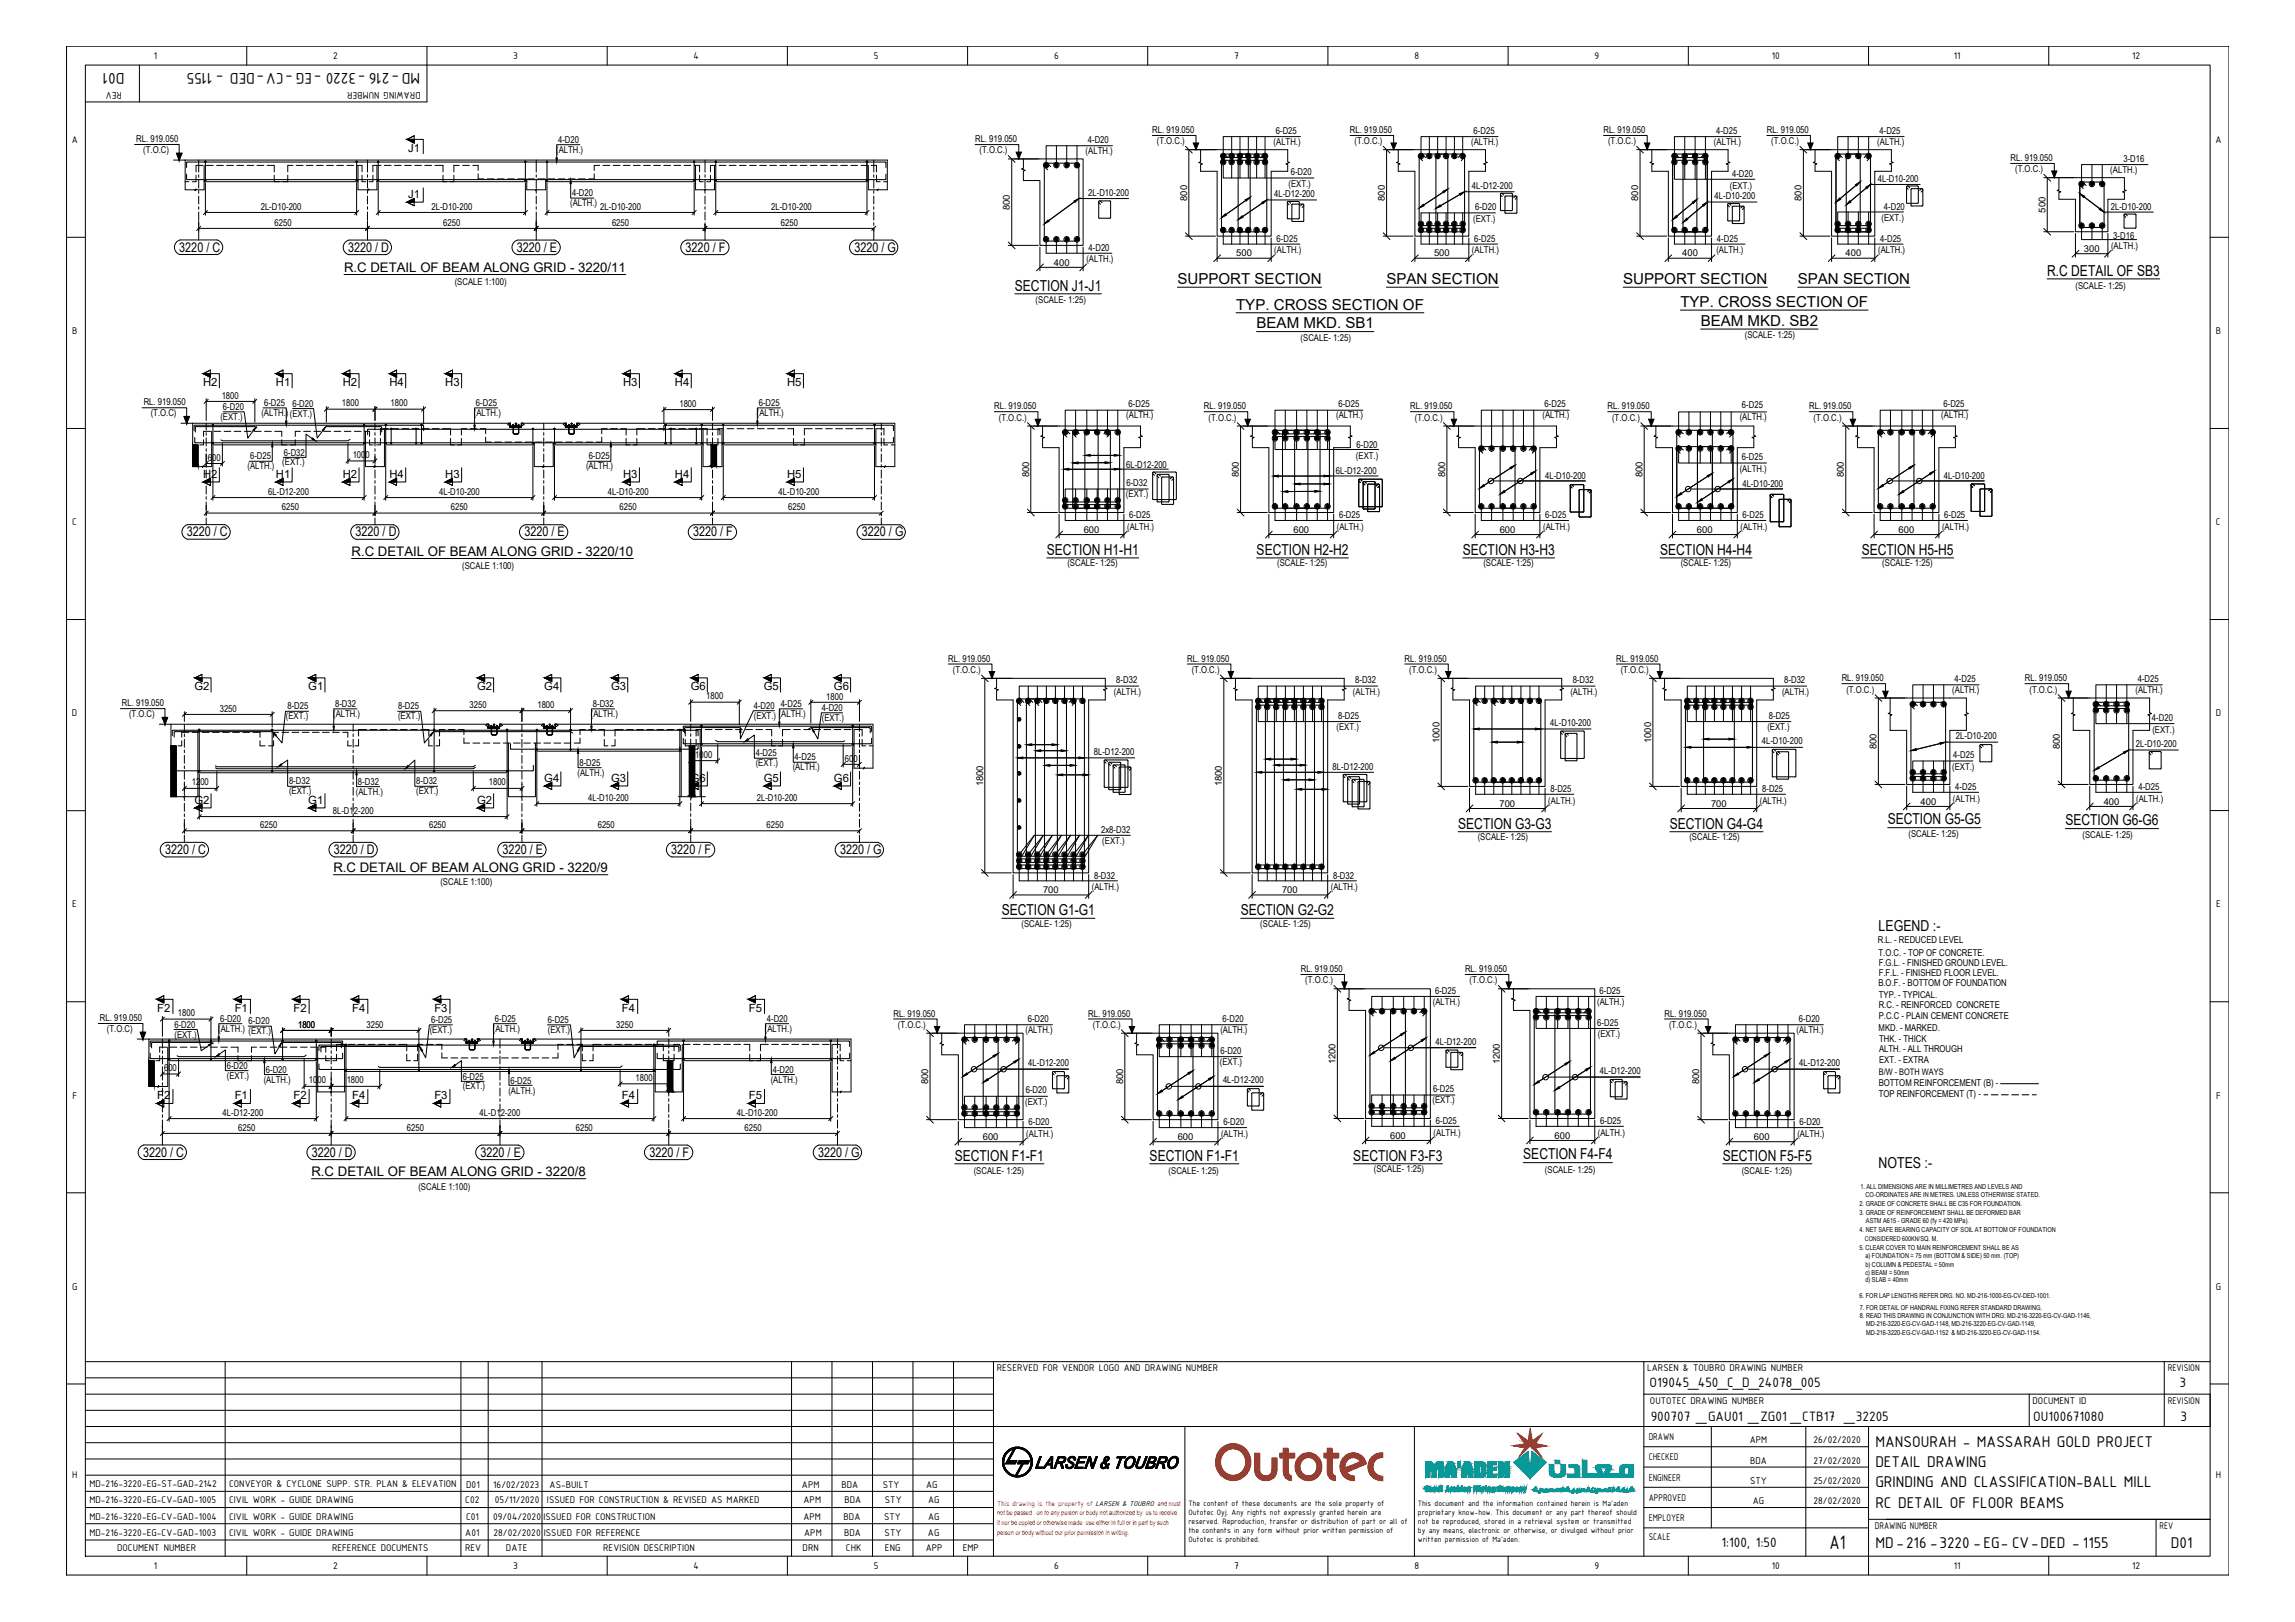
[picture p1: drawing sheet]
<svg xmlns="http://www.w3.org/2000/svg" width="841mm" height="594mm" viewBox="0 0 841 594" stroke-linecap="round" stroke-linejoin="round" font-family="sans-serif">
<defs><g id="words">
<text font-size="7.7" x="670.4" y="567.3">A1</text>
<g font-size="6.1">
<text x="45.6" y="26.8" transform="rotate(180 45.6 26.8)">D01</text>
<text x="154" y="26.8" transform="rotate(180 154 26.8)">MD-216 -3220 -EG -CV-DED - 1155</text>
<text x="687.2" y="529.9">MANSOURAH - MASSARAH GOLD PROJECT</text>
<text x="687.2" y="537.3">DETAIL DRAWING</text>
<text x="687.2" y="544.7">GRINDING AND CLASSIFICATION-BALL MILL</text>
<text x="687.2" y="552.2">RC DETAIL OF FLOOR BEAMS</text>
<text x="687.2" y="567">MD-216 -3220 -EG- CV-DED - 1155</text>
<text x="795.6" y="567">D01</text>
</g>
<g font-size="5.5">
<text x="750.2" y="101">R.C DETAIL OF SB3</text>
<text x="371.9" y="106.4">SECTION J1-J1</text>
<text x="431.5" y="104.1">SUPPORT SECTION</text>
<text x="508" y="104">SPAN SECTION</text>
<text x="594.8" y="104.1">SUPPORT SECTION</text>
<text x="658.8" y="104">SPAN SECTION</text>
<text x="453" y="113.4">TYP. CROSS SECTION OF</text>
<text x="615.8" y="112.4">TYP. CROSS SECTION OF</text>
<text x="623.2" y="119.3">BEAM MKD. SB2</text>
<text x="460.5" y="120.3">BEAM MKD. SB1</text>
<text x="383.6" y="203.2">SECTION H1-H1</text>
<text x="460.5" y="203.2">SECTION H2-H2</text>
<text x="536.1" y="203.2">SECTION H3-H3</text>
<text x="608.4" y="203.2">SECTION H4-H4</text>
<text x="682.2" y="203.2">SECTION H5-H5</text>
<text x="534.4" y="303.5">SECTION G3-G3</text>
<text x="611.9" y="303.5">SECTION G4-G4</text>
<text x="691.8" y="302">SECTION G5-G5</text>
<text x="756.9" y="302.3">SECTION G6-G6</text>
<text x="367.1" y="335.2">SECTION G1-G1</text>
<text x="454.7" y="335.2">SECTION G2-G2</text>
<text x="688.4" y="340.9">LEGEND :-</text>
<text x="349.9" y="425.1">SECTION F1-F1</text>
<text x="421.3" y="425.1">SECTION F1-F1</text>
<text x="495.9" y="425.1">SECTION F3-F3</text>
<text x="558.2" y="424.6">SECTION F4-F4</text>
<text x="631.3" y="425.1">SECTION F5-F5</text>
<text x="688.4" y="427.7">NOTES :-</text>
</g>
<g font-size="5.4">
<text x="604.5" y="508.1">O19045_450_C_D_24078_005</text>
<text x="798.7" y="508.1">3</text>
<text x="604.9" y="520.5">900707 _GAU01 _ZG01 _CTB17 _32205</text>
<text x="745.1" y="520.5">OU100671080</text>
<text x="799" y="520.5">3</text>
<text x="630.9" y="566.5">1:100, 1:50</text>
</g>
<g font-size="4.8">
<text x="65.7" y="92.1">3220 / C</text>
<text x="127.6" y="92.2">3220 / D</text>
<text x="189.4" y="92.2">3220 / E</text>
<text x="251.2" y="92.2">3220 / F</text>
<text x="313.1" y="92.2">3220 / G</text>
<text x="126.1" y="99.5">R.C DETAIL OF BEAM ALONG GRID - 3220/11</text>
<text x="68.5" y="196.4">3220 / C</text>
<text x="130.3" y="196.4">3220 / D</text>
<text x="192.2" y="196.4">3220 / E</text>
<text x="254" y="196.4">3220 / F</text>
<text x="315.8" y="196.4">3220 / G</text>
<text x="128.8" y="203.5">R.C DETAIL OF BEAM ALONG GRID - 3220/10</text>
<text x="60.5" y="312.8">3220 / C</text>
<text x="122.3" y="312.8">3220 / D</text>
<text x="184.2" y="312.8">3220 / E</text>
<text x="246" y="312.8">3220 / F</text>
<text x="307.8" y="312.8">3220 / G</text>
<text x="122.2" y="319.4">R.C DETAIL OF BEAM ALONG GRID - 3220/9</text>
<text x="52.4" y="423.6">3220 / C</text>
<text x="114.3" y="423.6">3220 / D</text>
<text x="176.1" y="423.6">3220 / E</text>
<text x="238" y="423.6">3220 / F</text>
<text x="299.8" y="423.6">3220 / G</text>
<text x="114.1" y="430.7">R.C DETAIL OF BEAM ALONG GRID - 3220/8</text>
</g>
<g font-size="4.1">
<text x="149.6" y="55.6">J1</text>
<text x="149.6" y="72.4">J1</text>
<text x="74.4" y="141.4">H2</text>
<text x="101.1" y="141.4">H1</text>
<text x="125.6" y="141.4">H2</text>
<text x="142.7" y="141.4">H4</text>
<text x="163.2" y="141.4">H3</text>
<text x="228.3" y="141.4">H3</text>
<text x="247.4" y="141.4">H4</text>
<text x="288.5" y="141.4">H5</text>
<text x="74.4" y="174.9">H2</text>
<text x="101.1" y="174.9">H1</text>
<text x="125.6" y="174.9">H2</text>
<text x="142.7" y="174.9">H4</text>
<text x="163.2" y="174.9">H3</text>
<text x="228.3" y="174.9">H3</text>
<text x="247.4" y="174.9">H4</text>
<text x="288.5" y="174.9">H5</text>
<text x="71.2" y="252.9">G2</text>
<text x="113" y="252.9">G1</text>
<text x="174.8" y="252.9">G2</text>
<text x="199.4" y="252.9">G4</text>
<text x="223.9" y="252.9">G3</text>
<text x="253.1" y="252.9">G6</text>
<text x="279.9" y="252.9">G5</text>
<text x="305.6" y="252.9">G6</text>
<text x="199.4" y="286.3">G4</text>
<text x="223.9" y="286.3">G3</text>
<text x="253.1" y="286.3">G6</text>
<text x="279.9" y="286.3">G5</text>
<text x="305.6" y="286.3">G6</text>
<text x="71.2" y="294.3">G2</text>
<text x="113" y="294.3">G1</text>
<text x="174.8" y="294.3">G2</text>
<text x="57.6" y="370.6">F2</text>
<text x="86" y="370.6">F1</text>
<text x="107.6" y="370.6">F2</text>
<text x="129.1" y="370.6">F4</text>
<text x="159.2" y="370.5">F3</text>
<text x="227.9" y="370.6">F4</text>
<text x="274.4" y="370.5">F5</text>
<text x="57.6" y="402.6">F2</text>
<text x="86" y="402.6">F1</text>
<text x="107.6" y="402.6">F2</text>
<text x="129.1" y="402.6">F4</text>
<text x="159.2" y="402.5">F3</text>
<text x="227.9" y="402.6">F4</text>
<text x="274.4" y="402.5">F5</text>
</g>
<g font-size="3.8">
<text x="56.4" y="21.5">1</text>
<text x="122" y="21.6">2</text>
<text x="188.1" y="21.5">3</text>
<text x="254.1" y="21.5">4</text>
<text x="320.2" y="21.5">5</text>
<text x="386.3" y="21.5">6</text>
<text x="452.3" y="21.5">7</text>
<text x="518.3" y="21.5">8</text>
<text x="584.4" y="21.5">9</text>
<text x="649.3" y="21.5">10</text>
<text x="715.9" y="21.5">11</text>
<text x="781.3" y="21.6">12</text>
<text x="44.7" y="33.7" transform="rotate(180 44.7 33.7)">REV</text>
<text x="154.2" y="33.7" transform="rotate(180 154.2 33.7)">DRAWING NUMBER</text>
<text x="26.4" y="52.4">A</text>
<text x="811.9" y="52.4">A</text>
<text x="26.5" y="122.4">B</text>
<text x="812" y="122.4">B</text>
<text x="26.5" y="192.4">C</text>
<text x="812" y="192.4">C</text>
<text x="26.4" y="262.4">D</text>
<text x="812" y="262.4">D</text>
<text x="26.5" y="332.4">E</text>
<text x="812.1" y="332.4">E</text>
<text x="26.5" y="402.4">F</text>
<text x="812.1" y="402.4">F</text>
<text x="26.5" y="472.4">G</text>
<text x="812" y="472.4">G</text>
<text x="365.3" y="502.2">RESERVED FOR VENDOR LOGO AND DRAWING NUMBER</text>
<text x="603.6" y="502.2">LARSEN &amp; TOUBRO DRAWING NUMBER</text>
<text x="794.4" y="502.2">REVISION</text>
<text x="604.6" y="514.1">OUTOTEC DRAWING NUMBER</text>
<text x="744.9" y="514.1">DOCUMENT ID</text>
<text x="794.4" y="514.1">REVISION</text>
<text x="604.2" y="527.4">DRAWN</text>
<text x="641.2" y="528.7">APM</text>
<text x="664.6" y="528.7">26/02/2020</text>
<text x="604.2" y="534.8">CHECKED</text>
<text x="641.3" y="536.1">BDA</text>
<text x="664.6" y="536.1">27/02/2020</text>
<text x="26.5" y="541.4">H</text>
<text x="32.8" y="544.7">MD-216-3220-EG-ST-GAD-2142</text>
<text x="84" y="544.7">CONVEYOR &amp; CYCLONE SUPP. STR. PLAN &amp; ELEVATION</text>
<text x="170.9" y="545">D01</text>
<text x="180.8" y="545">16/02/2023</text>
<text x="201.4" y="545">AS-BUILT</text>
<text x="293.9" y="545">APM</text>
<text x="308.4" y="545">BDA</text>
<text x="323.5" y="545">STY</text>
<text x="339.4" y="545">AG</text>
<text x="604.2" y="542.3">ENGINEER</text>
<text x="641.3" y="543.5">STY</text>
<text x="664.6" y="543.5">25/02/2020</text>
<text x="812" y="541.4">H</text>
<text x="32.8" y="550.7">MD-216-3220-EG-CV-GAD-1005</text>
<text x="84" y="550.7">CIVIL WORK - GUIDE DRAWING</text>
<text x="170.5" y="550.7">C02</text>
<text x="181.4" y="550.7">05/11/2020</text>
<text x="200.4" y="550.7">ISSUED FOR CONSTRUCTION &amp; REVISED AS MARKED</text>
<text x="294.5" y="550.7">APM</text>
<text x="309.5" y="550.7">BDA</text>
<text x="324.3" y="550.7">STY</text>
<text x="340.1" y="550.7">AG</text>
<text x="604.2" y="549.7">APPROVED</text>
<text x="642.4" y="550.9">AG</text>
<text x="664.6" y="550.9">28/02/2020</text>
<text x="32.8" y="556.6">MD-216-3220-EG-CV-GAD-1004</text>
<text x="84" y="556.6">CIVIL WORK - GUIDE DRAWING</text>
<text x="170.8" y="556.6">C01</text>
<text x="180.7" y="556.6">09/04/2020</text>
<text x="199.1" y="556.6">ISSUED FOR CONSTRUCTION</text>
<text x="294.4" y="556.6">APM</text>
<text x="309.1" y="556.6">BDA</text>
<text x="324" y="556.6">STY</text>
<text x="340.1" y="556.6">AG</text>
<text x="604.2" y="557.1">EMPLOYER</text>
<text x="32.8" y="562.6">MD-216-3220-EG-CV-GAD-1003</text>
<text x="84" y="562.6">CIVIL WORK - GUIDE DRAWING</text>
<text x="170.5" y="562.6">A01</text>
<text x="180.8" y="562.6">28/02/2020</text>
<text x="199.3" y="562.6">ISSUED FOR REFERENCE</text>
<text x="294.7" y="562.6">APM</text>
<text x="309.3" y="562.6">BDA</text>
<text x="324.2" y="562.6">STY</text>
<text x="340.1" y="562.6">AG</text>
<text x="604.2" y="563.9">SCALE</text>
<text x="687.1" y="560.2">DRAWING NUMBER</text>
<text x="791.4" y="560.2">REV</text>
<text x="42.9" y="568.2">DOCUMENT NUMBER</text>
<text x="121.7" y="568.2">REFERENCE DOCUMENTS</text>
<text x="170.4" y="568.2">REV</text>
<text x="185.4" y="568.2">DATE</text>
<text x="221.1" y="568.2">REVISION DESCRIPTION</text>
<text x="294.1" y="568.2">DRN</text>
<text x="310" y="568.2">CHK</text>
<text x="324.3" y="568.2">ENG</text>
<text x="339.3" y="568.2">APP</text>
<text x="352.8" y="568.2">EMP</text>
<text x="56.4" y="574.6">1</text>
<text x="122" y="574.6">2</text>
<text x="188.1" y="574.5">3</text>
<text x="254.1" y="574.6">4</text>
<text x="320.2" y="574.5">5</text>
<text x="386.3" y="574.6">6</text>
<text x="452.3" y="574.6">7</text>
<text x="518.3" y="574.6">8</text>
<text x="584.4" y="574.7">9</text>
<text x="649.3" y="574.6">10</text>
<text x="715.9" y="574.6">11</text>
<text x="781.3" y="574.6">12</text>
</g>
<g font-size="3.5">
<text x="49.9" y="52.1">RL. 919.050</text>
<text x="204.5" y="52.3">4-D20</text>
<text x="357.3" y="52.1">RL. 919.050</text>
<text x="398.7" y="52.4">4-D20</text>
<text x="422.3" y="48.7">RL. 919.050</text>
<text x="423.9" y="52.8">(T.O.C.)</text>
<text x="466.7" y="53.2">(ALTH.)</text>
<text x="467.5" y="49">6-D25</text>
<text x="494.7" y="48.7">RL. 919.050</text>
<text x="496.4" y="52.8">(T.O.C.)</text>
<text x="539.2" y="53.2">(ALTH.)</text>
<text x="540" y="49">6-D25</text>
<text x="587.6" y="48.7">RL. 919.050</text>
<text x="589.3" y="52.8">(T.O.C.)</text>
<text x="628.1" y="53.2">(ALTH.)</text>
<text x="628.9" y="49">4-D25</text>
<text x="647.4" y="48.7">RL. 919.050</text>
<text x="649.1" y="52.8">(T.O.C.)</text>
<text x="688" y="53.2">(ALTH.)</text>
<text x="688.8" y="49">4-D25</text>
<text x="52.5" y="56">(T.O.C)</text>
<text x="203.8" y="56">(ALTH.)</text>
<text x="359" y="56.2">(T.O.C.)</text>
<text x="397.8" y="56.6">(ALTH.)</text>
<text x="736.8" y="59">RL. 919.050</text>
<text x="778.1" y="59.3">3-D16</text>
<text x="473" y="64.2">6-D20</text>
<text x="634.7" y="64.9">4-D20</text>
<text x="738.5" y="63.1">(T.O.C.)</text>
<text x="773.3" y="63.5">(ALTH.)</text>
<text x="209.6" y="71.9">4-D20</text>
<text x="398.8" y="71.7">2L-D10-200</text>
<text x="472.2" y="68.4">(EXT.)</text>
<text x="539.4" y="69.3">4L-D12-200</text>
<text x="633.9" y="69.1">(EXT.)</text>
<text x="688.1" y="66.6">4L-D10-200</text>
<text x="95.5" y="76.8">2L-D10-200</text>
<text x="158.1" y="76.8">2L-D10-200</text>
<text x="208.9" y="75.6">(ALTH.)</text>
<text x="220" y="76.8">2L-D10-200</text>
<text x="282.6" y="76.8">2L-D10-200</text>
<text x="370.1" y="76.9" transform="rotate(-90 370.1 76.9)">800</text>
<text x="435" y="73.5" transform="rotate(-90 435 73.5)">800</text>
<text x="466.9" y="72.3">4L-D12-200</text>
<text x="507.4" y="73.5" transform="rotate(-90 507.4 73.5)">800</text>
<text x="540.6" y="77.1">6-D20</text>
<text x="600.4" y="73.5" transform="rotate(-90 600.4 73.5)">800</text>
<text x="628.3" y="73">4L-D10-200</text>
<text x="660.2" y="73.5" transform="rotate(-90 660.2 73.5)">800</text>
<text x="690.4" y="76.9">4-D20</text>
<text x="749.6" y="77.9" transform="rotate(-90 749.6 77.9)">500</text>
<text x="773.5" y="76.9">2L-D10-200</text>
<text x="100.6" y="82.6">6250</text>
<text x="162.4" y="82.6">6250</text>
<text x="224.3" y="82.6">6250</text>
<text x="286.1" y="82.6">6250</text>
<text x="539.8" y="81.3">(EXT.)</text>
<text x="689.5" y="81.1">(EXT.)</text>
<text x="467.8" y="88.6">6-D25</text>
<text x="540.3" y="88.6">6-D25</text>
<text x="629.2" y="88.6">4-D25</text>
<text x="689" y="88.6">4-D25</text>
<text x="774.4" y="87.4">3-D16</text>
<text x="398.9" y="91.9">4-D20</text>
<text x="453.1" y="93.9">500</text>
<text x="467" y="92.8">(ALTH.)</text>
<text x="525.5" y="93.9">500</text>
<text x="539.4" y="92.8">(ALTH.)</text>
<text x="616.5" y="93.9">400</text>
<text x="629" y="92.8">(ALTH.)</text>
<text x="676.3" y="93.9">400</text>
<text x="688.3" y="92.8">(ALTH.)</text>
<text x="763.7" y="92.3">300</text>
<text x="773.6" y="91.1">(ALTH.)</text>
<text x="386.2" y="97.3">400</text>
<text x="398.1" y="96.1">(ALTH.)</text>
<text x="166.6" y="104.5">(SCALE 1:100)</text>
<text x="760.6" y="105.7">(SCALE- 1:25)</text>
<text x="379.5" y="110.9">(SCALE- 1:25)</text>
<text x="476.6" y="124.9">(SCALE- 1:25)</text>
<text x="639.4" y="123.9">(SCALE- 1:25)</text>
<text x="52.7" y="148.5">RL. 919.050</text>
<text x="81.2" y="146">1800</text>
<text x="96.8" y="148.8">6-D25</text>
<text x="107.1" y="149.1">6-D20</text>
<text x="125.3" y="148.8">1800</text>
<text x="143.1" y="148.8">1800</text>
<text x="174.4" y="148.8">6-D25</text>
<text x="249" y="149">1800</text>
<text x="278" y="148.8">6-D25</text>
<text x="364.4" y="149.9">RL. 919.050</text>
<text x="413.6" y="148.9">6-D25</text>
<text x="441.2" y="149.9">RL. 919.050</text>
<text x="490.5" y="148.9">6-D25</text>
<text x="516.8" y="149.9">RL. 919.050</text>
<text x="566" y="148.9">6-D25</text>
<text x="589.1" y="149.9">RL. 919.050</text>
<text x="638.3" y="149.6">6-D25</text>
<text x="663" y="149.9">RL. 919.050</text>
<text x="712.2" y="148.9">6-D25</text>
<text x="55.2" y="152.4">(T.O.C)</text>
<text x="80.8" y="153.8">(EXT.)</text>
<text x="81.7" y="150.3">6-D20</text>
<text x="95.8" y="152.4">(ALTH.)</text>
<text x="106.2" y="152.6">(EXT.)</text>
<text x="173.7" y="152.4">(ALTH.)</text>
<text x="277.3" y="152.4">(ALTH.)</text>
<text x="366" y="154.1">(T.O.C.)</text>
<text x="412.7" y="153.2">(ALTH.)</text>
<text x="442.9" y="154.1">(T.O.C.)</text>
<text x="489.6" y="153.2">(ALTH.)</text>
<text x="518.5" y="154.1">(T.O.C.)</text>
<text x="565.2" y="153.2">(ALTH.)</text>
<text x="590.8" y="154.1">(T.O.C.)</text>
<text x="637.5" y="153.9">(ALTH.)</text>
<text x="664.6" y="154.1">(T.O.C.)</text>
<text x="711.4" y="153.2">(ALTH.)</text>
<text x="104" y="166.8">6-D32</text>
<text x="129.2" y="167.8">1000</text>
<text x="496.9" y="168">(EXT.)</text>
<text x="497.1" y="163.9">6-D20</text>
<text x="76.2" y="168.7">600</text>
<text x="90.7" y="172">(ALTH.)</text>
<text x="91.7" y="168.3">6-D25</text>
<text x="103.5" y="170.4">(EXT.)</text>
<text x="214.8" y="172">(ALTH.)</text>
<text x="215.7" y="168.3">6-D25</text>
<text x="412.7" y="171.2">6L-D12-200</text>
<text x="489.5" y="173.7">6L-D12-200</text>
<text x="637.5" y="172.9">(ALTH.)</text>
<text x="638.3" y="168.7">6-D25</text>
<text x="377.1" y="174.8" transform="rotate(-90 377.1 174.8)">800</text>
<text x="412.8" y="178.1">6-D32</text>
<text x="454" y="174.8" transform="rotate(-90 454 174.8)">800</text>
<text x="529.5" y="174.8" transform="rotate(-90 529.5 174.8)">800</text>
<text x="566.2" y="175.3">4L-D10-200</text>
<text x="601.9" y="174.8" transform="rotate(-90 601.9 174.8)">800</text>
<text x="638.5" y="178.3">4L-D10-200</text>
<text x="675.7" y="174.8" transform="rotate(-90 675.7 174.8)">800</text>
<text x="712.4" y="175.3">4L-D10-200</text>
<text x="98.3" y="181.2">6L-D12-200</text>
<text x="160.9" y="181.2">4L-D10-200</text>
<text x="222.8" y="181.2">4L-D10-200</text>
<text x="285.3" y="181.2">4L-D10-200</text>
<text x="412.6" y="182.2">(EXT.)</text>
<text x="103.3" y="186.9">6250</text>
<text x="165.2" y="186.9">6250</text>
<text x="227" y="186.9">6250</text>
<text x="288.9" y="186.9">6250</text>
<text x="413.9" y="189.8">6-D25</text>
<text x="490.7" y="189.8">6-D25</text>
<text x="566.3" y="189.8">6-D25</text>
<text x="638.6" y="189.8">6-D25</text>
<text x="712.5" y="189.8">6-D25</text>
<text x="397.1" y="195.1">600</text>
<text x="413" y="194">(ALTH.)</text>
<text x="474" y="195.1">600</text>
<text x="489.9" y="194">(ALTH.)</text>
<text x="549.6" y="195.1">600</text>
<text x="565.5" y="194">(ALTH.)</text>
<text x="621.9" y="195.1">600</text>
<text x="637.8" y="194">(ALTH.)</text>
<text x="695.7" y="195.1">600</text>
<text x="711.7" y="194">(ALTH.)</text>
<text x="169.4" y="208.5">(SCALE 1:100)</text>
<text x="391.2" y="207.4">(SCALE- 1:25)</text>
<text x="468" y="207.4">(SCALE- 1:25)</text>
<text x="543.6" y="207.4">(SCALE- 1:25)</text>
<text x="615.9" y="207.4">(SCALE- 1:25)</text>
<text x="689.8" y="207.4">(SCALE- 1:25)</text>
<text x="347.5" y="242.4">RL. 919.050</text>
<text x="435.1" y="242.4">RL. 919.050</text>
<text x="514.7" y="242.4">RL. 919.050</text>
<text x="592.3" y="242.4">RL. 919.050</text>
<text x="349.2" y="246.5">(T.O.C.)</text>
<text x="409.1" y="250.2">8-D32</text>
<text x="436.7" y="246.5">(T.O.C.)</text>
<text x="496.6" y="250.2">8-D32</text>
<text x="516.4" y="246.5">(T.O.C.)</text>
<text x="576.3" y="250.2">8-D32</text>
<text x="593.9" y="246.5">(T.O.C.)</text>
<text x="653.8" y="250.2">8-D32</text>
<text x="674.9" y="249.6">RL. 919.050</text>
<text x="716.3" y="249.8">4-D25</text>
<text x="742.1" y="249.6">RL. 919.050</text>
<text x="783.4" y="249.8">4-D25</text>
<text x="258.8" y="256.2">1800</text>
<text x="302.8" y="256.2">1800</text>
<text x="408.2" y="254.5">(ALTH.)</text>
<text x="495.8" y="254.5">(ALTH.)</text>
<text x="575.5" y="254.5">(ALTH.)</text>
<text x="653" y="254.5">(ALTH.)</text>
<text x="676.6" y="253.7">(T.O.C.)</text>
<text x="715.4" y="254">(ALTH.)</text>
<text x="743.7" y="253.7">(T.O.C.)</text>
<text x="782.6" y="254">(ALTH.)</text>
<text x="44.7" y="258.7">RL. 919.050</text>
<text x="47.3" y="262.6">(T.O.C)</text>
<text x="80.5" y="260.6">3250</text>
<text x="104.8" y="263.4">(EXT.)</text>
<text x="105.3" y="259.8">8-D25</text>
<text x="122.1" y="262.6">(ALTH.)</text>
<text x="122.8" y="259">8-D32</text>
<text x="145.9" y="259.8">8-D25</text>
<text x="145.9" y="263.4">(EXT.)</text>
<text x="172" y="259.2">3250</text>
<text x="196.9" y="259.2">1800</text>
<text x="216.5" y="262.6">(ALTH.)</text>
<text x="217.3" y="259">8-D32</text>
<text x="276.2" y="259.7">4-D20</text>
<text x="276.2" y="263.3">(EXT.) (ALTH.)</text>
<text x="286.1" y="259">4-D25</text>
<text x="301.2" y="260.5">4-D20</text>
<text x="490.3" y="263.2">8-D25</text>
<text x="648.2" y="263.2">8-D25</text>
<text x="301.2" y="264.1">(EXT.)</text>
<text x="489.8" y="267.5">(EXT.)</text>
<text x="568.1" y="265.9">4L-D10-200</text>
<text x="647.7" y="267.5">(EXT.)</text>
<text x="788.6" y="264.2">4-D20</text>
<text x="788.8" y="268.4">(EXT.)</text>
<text x="527.5" y="272.2" transform="rotate(-90 527.5 272.2)">1000</text>
<text x="605" y="272.2" transform="rotate(-90 605 272.2)">1000</text>
<text x="645.6" y="272.7">4L-D10-200</text>
<text x="687.7" y="274.4" transform="rotate(-90 687.7 274.4)">800</text>
<text x="716.7" y="270.8">2L-D10-200</text>
<text x="754.8" y="274.4" transform="rotate(-90 754.8 274.4)">800</text>
<text x="782.7" y="273.7">2L-D10-200</text>
<text x="212.3" y="280.5">8-D25</text>
<text x="254.8" y="277.6">1000</text>
<text x="276.9" y="277.1">4-D25</text>
<text x="276.9" y="280.7">(EXT.)</text>
<text x="291.2" y="278.5">4-D25</text>
<text x="309.6" y="278.9">600</text>
<text x="400.8" y="276.5">8L-D12-200</text>
<text x="488.4" y="281.9">8L-D12-200</text>
<text x="715.4" y="281.9">(EXT.)</text>
<text x="715.8" y="277.7">4-D25</text>
<text x="70.3" y="287.7">1200</text>
<text x="105.9" y="287.3">8-D32</text>
<text x="131.2" y="287.5">8-D32</text>
<text x="152.5" y="287.3">8-D32</text>
<text x="179.1" y="287.7">1800</text>
<text x="211.6" y="284.2">(ALTH.)</text>
<text x="290.5" y="282.2">(ALTH.)</text>
<text x="105.9" y="290.9">(EXT.)</text>
<text x="130.4" y="291.1">(ALTH.)</text>
<text x="152.5" y="290.9">(EXT.)</text>
<text x="215.5" y="293.3">4L-D10-200</text>
<text x="277.3" y="293.3">2L-D10-200</text>
<text x="360.3" y="288" transform="rotate(-90 360.3 288)">1800</text>
<text x="447.8" y="288" transform="rotate(-90 447.8 288)">1800</text>
<text x="568.2" y="290.1">8-D25</text>
<text x="645.8" y="290.1">8-D25</text>
<text x="715.7" y="293.6">(ALTH.)</text>
<text x="716.5" y="289.4">4-D25</text>
<text x="782.8" y="293.6">(ALTH.)</text>
<text x="783.6" y="289.4">4-D25</text>
<text x="122" y="298.1">8L-D12-200</text>
<text x="549.5" y="295.4">700</text>
<text x="567.4" y="294.3">(ALTH.)</text>
<text x="627" y="295.4">700</text>
<text x="644.9" y="294.3">(ALTH.)</text>
<text x="703.8" y="294.7">400</text>
<text x="770.9" y="294.7">400</text>
<text x="95.4" y="303.2">6250</text>
<text x="157.2" y="303.2">6250</text>
<text x="219" y="303.2">6250</text>
<text x="280.9" y="303.2">6250</text>
<text x="403.5" y="304.9">2x8-D32</text>
<text x="403.9" y="309">(EXT.)</text>
<text x="541.5" y="307.8">(SCALE- 1:25)</text>
<text x="619.1" y="307.8">(SCALE- 1:25)</text>
<text x="699.4" y="306.4">(SCALE- 1:25)</text>
<text x="763.2" y="307">(SCALE- 1:25)</text>
<text x="400.9" y="321.8">8-D32</text>
<text x="488.5" y="321.8">8-D32</text>
<text x="161.4" y="324.3">(SCALE 1:100)</text>
<text x="382.2" y="327.1">700</text>
<text x="400.1" y="326">(ALTH.)</text>
<text x="469.8" y="327.1">700</text>
<text x="487.7" y="326">(ALTH.)</text>
<text x="374.3" y="339.4">(SCALE- 1:25)</text>
<text x="461.9" y="339.4">(SCALE- 1:25)</text>
<text x="688.2" y="345.6">R.L. - REDUCED LEVEL</text>
<text x="688.4" y="350.1">T.O.C. - TOP OF CONCRETE.</text>
<text x="688.5" y="353.9">F.G.L. - FINISHED GROUND LEVEL.</text>
<text x="476.7" y="356.1">RL. 919.050</text>
<text x="536.9" y="356.1">RL. 919.050</text>
<text x="688.5" y="357.6">F.F.L. - FINISHED FLOOR LEVEL.</text>
<text x="478.3" y="360.2">(T.O.C.)</text>
<text x="525.9" y="363.9">6-D25</text>
<text x="538.6" y="360.2">(T.O.C.)</text>
<text x="586.1" y="363.9">6-D25</text>
<text x="688.3" y="361.2">B.O.F. - BOTTOM OF FOUNDATION</text>
<text x="688.5" y="365.5">TYP. - TYPICAL.</text>
<text x="525.1" y="368.1">(ALTH.)</text>
<text x="585.3" y="368.1">(ALTH.)</text>
<text x="688.5" y="369">R.C. - REINFORCED CONCRETE</text>
<text x="36.6" y="374.1">RL. 919.050</text>
<text x="39.2" y="377.9">(T.O.C)</text>
<text x="63.9" y="376.4">6-D20</text>
<text x="65.2" y="372.2">1800</text>
<text x="79.9" y="378">(ALTH.) (EXT.)</text>
<text x="80.7" y="374.3">6-D20</text>
<text x="91.1" y="375.2">6-D20</text>
<text x="109.2" y="376.4">1800</text>
<text x="134.3" y="376.4">3250</text>
<text x="158" y="374.7">6-D25</text>
<text x="180.6" y="378">(ALTH.)</text>
<text x="181.4" y="374.3">6-D25</text>
<text x="200.7" y="374.7">6-D25</text>
<text x="225.8" y="376.4">3250</text>
<text x="280.3" y="378">(ALTH.)</text>
<text x="281" y="374.3">4-D20</text>
<text x="327.4" y="372.3">RL. 919.050</text>
<text x="329.1" y="376.4">(T.O.C.)</text>
<text x="376.6" y="374.3">6-D20</text>
<text x="398.8" y="372.3">RL. 919.050</text>
<text x="400.5" y="376.4">(T.O.C.)</text>
<text x="448.1" y="374.3">6-D20</text>
<text x="585.3" y="375.7">6-D25</text>
<text x="610" y="372.3">RL. 919.050</text>
<text x="611.6" y="376.4">(T.O.C.)</text>
<text x="659.2" y="374.3">6-D20</text>
<text x="688.4" y="377.5">MKD. - MARKED.</text>
<text x="688.5" y="373.1">P.C.C - PLAIN CEMENT CONCRETE</text>
<text x="63.9" y="380">(EXT.)</text>
<text x="157.5" y="378.3">(EXT.)</text>
<text x="200.7" y="378.3">(EXT.)</text>
<text x="375.8" y="378.5">(ALTH.)</text>
<text x="447.2" y="378.5">(ALTH.)</text>
<text x="526.1" y="382.7">4L-D12-200</text>
<text x="585.5" y="379.9">(EXT.)</text>
<text x="658.4" y="378.5">(ALTH.)</text>
<text x="688.6" y="381.7">THK. - THICK</text>
<text x="447.3" y="386">6-D20</text>
<text x="489.4" y="389.8" transform="rotate(-90 489.4 389.8)">1200</text>
<text x="549.6" y="389.8" transform="rotate(-90 549.6 389.8)">1200</text>
<text x="688.6" y="385.3">ALTH. - ALL THROUGH</text>
<text x="688.6" y="389.5">EXT. - EXTRA</text>
<text x="60.1" y="392.3">600</text>
<text x="83.1" y="391.5">6-D20</text>
<text x="83.1" y="395.1">(EXT.)</text>
<text x="97.4" y="392.9">6-D20</text>
<text x="169.6" y="395.4">6-D25</text>
<text x="232.9" y="395.9">1800</text>
<text x="283.2" y="392.9">4-D20</text>
<text x="376.8" y="390.6">4L-D12-200</text>
<text x="447" y="390.1">(EXT.)</text>
<text x="586.3" y="393.4">4L-D12-200</text>
<text x="659.3" y="390.6">4L-D12-200</text>
<text x="96.6" y="396.6">(ALTH.)</text>
<text x="113.2" y="396.8">1000</text>
<text x="127" y="396.8">1800</text>
<text x="169.6" y="399">(EXT.)</text>
<text x="186.3" y="400.5">(ALTH.)</text>
<text x="187" y="396.9">6-D25</text>
<text x="282.4" y="396.6">(ALTH.)</text>
<text x="340.1" y="397.1" transform="rotate(-90 340.1 397.1)">800</text>
<text x="375.9" y="400.5">6-D20</text>
<text x="411.6" y="397.1" transform="rotate(-90 411.6 397.1)">800</text>
<text x="448.2" y="396.8">4L-D12-200</text>
<text x="525.1" y="400">6-D25</text>
<text x="622.7" y="397.1" transform="rotate(-90 622.7 397.1)">800</text>
<text x="688.5" y="397.8">BOTTOM REINFORCEMENT (B) -</text>
<text x="688.5" y="401.9">TOP REINFORCEMENT (T) -</text>
<text x="375.7" y="404.6">(EXT.)</text>
<text x="524.9" y="404.1">(EXT.)</text>
<text x="81.5" y="408.6">4L-D12-200</text>
<text x="175.8" y="408.6">4L-D12-200</text>
<text x="270" y="408.6">4L-D10-200</text>
<text x="376.9" y="412.2">6-D20</text>
<text x="448.3" y="412.2">6-D20</text>
<text x="526.2" y="411.7">6-D25</text>
<text x="586.4" y="411.7">6-D25</text>
<text x="659.5" y="412.2">6-D20</text>
<text x="87.3" y="414.1">6250</text>
<text x="149.1" y="414.1">6250</text>
<text x="211" y="414.1">6250</text>
<text x="272.8" y="414.1">6250</text>
<text x="360.2" y="417.5">600</text>
<text x="376.1" y="416.4">(ALTH.)</text>
<text x="431.6" y="417.5">600</text>
<text x="447.5" y="416.4">(ALTH.)</text>
<text x="509.4" y="417.1">600</text>
<text x="525.4" y="415.9">(ALTH.)</text>
<text x="569.7" y="417.1">600</text>
<text x="585.6" y="415.9">(ALTH.)</text>
<text x="642.7" y="417.5">600</text>
<text x="658.7" y="416.4">(ALTH.)</text>
<text x="356.8" y="429.8">(SCALE- 1:25)</text>
<text x="428.2" y="429.8">(SCALE- 1:25)</text>
<text x="503.5" y="429.3">(SCALE- 1:25)</text>
<text x="566.2" y="429.6">(SCALE- 1:25)</text>
<text x="638.3" y="429.8">(SCALE- 1:25)</text>
<text x="153.3" y="435.7">(SCALE 1:100)</text>
</g>
<text font-size="3.3" x="688.5" y="393.8">B/W - BOTH WAYS</text>
<g font-size="3.1">
<text x="435.5" y="551.7">The content of these documents are the sole property of</text>
<text x="519.6" y="551.7">This document and the information contained herein is Ma'aden</text>
<text x="435.5" y="554.9">Outotec Oyj. Any rights not expressly granted herein are</text>
<text x="519.6" y="554.9">proprietary know-how. This document or any part thereof should</text>
<text x="435.5" y="558.2">reserved. Reproduction, transfer or distribution of part or all of</text>
<text x="435.5" y="561.6">the contents in any form without prior written permission of</text>
<text x="519.6" y="558.2">not be reproduced, stored in a retrieval system or transmitted</text>
<text x="519.6" y="561.6">by any means, electronic or otherwise, or divulged without prior</text>
<text x="435.5" y="564.9">Outotec is prohibited.</text>
<text x="519.6" y="564.9">written permission of Ma'aden.</text>
</g>
<text font-size="2.8" fill="#f00" x="365.5" y="551.5">This drawing is the property of LARSEN &amp; TOUBRO and must</text>
<g font-size="2.5">
<text x="681.7" y="435.4">1. ALL DIMENSIONS ARE IN MILLIMETRES AND LEVELS AND</text>
<text x="681.4" y="441.6">2. GRADE OF CONCRETE SHALL BE C35 FOR FOUNDATION.</text>
<text x="683.6" y="438.4">CO-ORDINATES ARE IN METRES. UNLESS OTHERWISE STATED.</text>
<text x="681.4" y="445">3. GRADE OF REINFORCEMENT SHALL BE DEFORMED BAR</text>
<text x="683.8" y="448">ASTM A615 - GRADE 60 (fy = 420 MPa).</text>
<text x="681.4" y="451.4">4. NET SAFE BEARING CAPACITY OF SOIL AT BOTTOM OF FOUNDATION</text>
<text x="681.4" y="457.8">5. CLEAR COVER TO MAIN REINFORCEMENT SHALL BE AS</text>
<text x="683.6" y="460.9">a) FOUNDATION = 75 mm (BOTTOM &amp; SIDE) 50 mm. (TOP)</text>
<text x="683.6" y="463.9">b) COLUMN &amp; PEDESTAL = 50mm</text>
<text x="683.6" y="466.8">c) BEAM = 50mm</text>
<text x="683.6" y="469.5">d) SLAB = 40mm</text>
<text x="681.5" y="475.2">6. FOR LAP LENGTHS REFER DRG. NO. MD-216-1000-EG-CV-DED-1001.</text>
<text x="681.6" y="479.8">7. FOR DETAIL OF HANDRAIL FIXING REFER STANDARD DRAWING.</text>
<text x="681.5" y="482.6">8. READ THIS DRAWING IN CONJUNCTION WITH DRG: MD-216-3220-EG-CV-GAD-1146,</text>
<text x="683.9" y="485.7">MD-216-3220-EG-CV-GAD-1148, MD-216-3220-EG-CV-GAD-1149,</text>
<text x="683.9" y="488.8">MD-216-3220-EG-CV-GAD-1152 &amp; MD-216-3220-EG-CV-GAD-1154.</text>
</g>
<g font-size="2.5" fill="#f00">
<text x="365.4" y="555">not be passed on to any person or body not authorized by us to receive</text>
<text x="365.4" y="558.6">it nor be copied or otherwise made use either in full or in part by such</text>
<text x="365.4" y="562.2">person or body without our prior permission in writing.</text>
</g>
<text font-size="2.4" x="683.4" y="454.5">CONSIDERED 600KN/SQ. M.</text>
</g></defs>
<!-- layer: HATCH -->
<g fill="#000" stroke="#000" stroke-width=".37">
<path d="M260.7 170.9h.2l-.1 .3zM253.3 291.8h.2l-.1 .3zM244.8 399.9h.3l-.2 .4z"/>
<path d="M70.6 162.9l2 8v-8zM70.6 162.9l2 8h-2z"/>
<path d="M260.6 170.6l.3 .3 .1-.3zM260.6 170.6l.3 .3h-.3z"/>
<path d="M260.6 162.9l2 7.7v-7.7zM260.6 162.9l2 7.7h-2z"/>
<path d="M261 170.6l1.6 .3v-.3zM261 170.6l1.6 .3h-1.4z"/>
<path d="M62.7 273.2l1.9 18.6v-18.6zM62.7 273.2l1.9 18.6h-1.9z"/>
<path d="M252.6 273.2l2 18.3v-18.3zM252.6 273.2l2 18.3h-2z"/>
<path d="M252.6 291.5l.9 .3 .2-.3zM252.6 291.5l.9 .3h-.9z"/>
<path d="M253.7 291.5l.9 .3v-.3zM253.7 291.5l.9 .3h-.8z"/>
<path d="M54.6 388.5l1.9 9.4v-9.4zM54.6 388.5l1.9 9.4h-1.9z"/>
<path d="M244.6 399.6l.5 .3 .1-.3zM244.6 399.6l.5 .3h-.5z"/>
<path d="M244.6 388.5l1.9 11.1v-11.1zM244.6 388.5l1.9 11.1h-1.9z"/>
<path d="M245.2 399.6l1.3 .3v-.3zM245.2 399.6l1.3 .3h-1.2z"/>
</g>
<!-- layer: CI-NEWLINES -->
<g fill="none" stroke="#000" stroke-width=".37">
<path d="M375 58.2h21.9v31.7h-15.8v-23.8h-6.1M440 54.8h31.9M512.4 54.8h32M605.3 54.8h28M665.1 54.8h28M67.9 69.5v-10.9h257.3v10.9M74.8 69.5v-3h56.4v3M138.1 69.5v-3h54.9v3M200 69.5v-3h54.9v3M261.8 69.5v-3h56.4v3M440 62.7h6v23.8h19.8v-23.8h6.1M512.4 62.7h6.1v23.8h19.8v-23.8h6.1"/>
<path d="M605.3 62.7h6.1v23.8h15.8v-23.8h6.1M665.1 62.7h6.1v23.8h15.8v-23.8h6.1M754.5 73h6.1v11.9h11.9v-11.9h6M754.5 65.1h24M382.1 156h35.9M458.9 156h35.9M534.5 156h35.9M606.8 156h35.9M680.7 156h35.9M72.6 170.9v-8h-2v8v-15.9h116.5v1.5h4v-1.5h16.4v1.5h3.9v-1.5h116.5v15.9M77.6 170.9v-8h56.3v8M140.9 170.9v-8h54.9v8"/>
<path d="M202.7 170.9v-8h54.9v8M260.6 170.9v-8h2v8M264.6 170.9v-8h56.4v8M382.1 164h6v23.7h23.8v-23.7h6.1M458.9 164h6.1v23.7h23.7v-23.7h6.1M534.5 164h6.1v23.7h23.7v-23.7h6.1M606.8 164h6.1v23.7h23.8v-23.7h6M680.7 164h6.1v23.7h23.7v-23.7h6.1M365.2 256.4h6.1v63.3h27.6v-63.3h6.1M365.2 248.5h39.8M452.8 256.4h6.1v63.3h27.6v-63.3h6.1M452.8 248.5h39.8"/>
<path d="M532.4 256.4h6.1v31.6h27.7v-31.6h6.1M532.4 248.5h39.9M610 256.4h6.1v31.6h27.7v-31.6h6.1M610 248.5h39.9M692.7 255.7h27.9M759.8 255.7h27.9M692.7 267.5h6v19.8h15.8v-19.8h6.1M759.8 267.5h6v19.8h15.8v-19.8h6.1M72.5 291.8v-8.8h113.8v8.8M196.2 291.8v-16.7h53.4v16.7M252.6 291.8v-18.6h2v18.6M313 281.3v-8.1h-56.4v18.6"/>
<path d="M319.9 281.3v-16h-116.4v1.4h-4v-1.4h-16.5v1.4h-3.9v-1.4h-116.4v26.5v-18.6h1.9v18.6M345.1 378.4h29.8v31.7h-23.7v-23.8h-6.1M416.5 378.4h29.8v31.7h-23.7v-23.8h-6.1M494.4 362.2h29.8v47.5h-23.8v-39.6h-6M554.6 362.2h29.8v47.5h-23.7v-39.6h-6.1M627.7 378.4h29.8v31.7h-23.8v-23.8h-6M56.5 397.9v-9.4h-1.9v9.4v-17.3h116.4v1.5h4v-1.5h16.4v1.5h4v-1.5h116.5v19.3M61.5 397.9v-9.4h54.9v11.4M126.3 399.9v-7.5h113.8v7.5M244.6 399.9v-11.4h1.9v11.4M250 399.9v-11.4h54.9v11.4"/>
</g>
<!-- layer: NIS -->
<g fill="none" stroke="#000" stroke-width=".37">
<path d="M186.4 155h.7v.7l-.1-.5zM186.4 155v.1M186.4 155l.2 .1M186.6 155.2l-.6 .3M186.6 155l.1 .1M186.7 155l.1 .1M186.9 155v.1M186.9 155l.2 .2M187 155.2l.1 .1M187 155.4h.1M187 155.5l.1 .2M187 155.7h.1"/>
<path d="M187.1 156.3h.1M187.1 155.4l-.5 .5-.2-.1M187.1 156.5h4M187.1 155v.1M187.1 156.2h4M187.1 156.2v.1M187.1 156.2l.1 .1M187.2 156.5h.1M187.2 156.4h.1M187.2 156.3h.1M187.2 156.4v.1M187.2 156.2v.1"/>
<path d="M187.3 156.3h.1M187.3 156.4h.1M187.3 156.2h.1M187.4 156.5h.1M187.4 156.3h.1M187.5 156.4h.1M187.5 156.5h.1M187.6 156.3h.1M187.6 156.5h.1M187.6 156.4h.1M187.6 156l-.1 .2 3.2-.1M187.7 156.3h.1"/>
<path d="M187.7 156.2h.1M187.7 156l-.1 .2M187.7 156.4h.1M187.7 156.5h.1M187.7 156.2v.1M187.8 156.3h.1M187.8 156.5h.1M187.8 156.4h.1M187.8 155.9h.2M187.9 156.5h.1M187.9 156.1l-.2 .2M187.9 156.3h.1"/>
<path d="M187.9 156.4h.1M187.9 155.8h.3M187.9 155.9h.1M187.9 155.9l.3 .1M187.9 156v.1M188 155.9l-.1 .2M188 155.7h.2M188 156.3v-.7v2.9l.5 .5 1.5-.2 .1-3.2v.8M188.1 155.6h.1M188 155.7l-.1 .1M188 155.9l.2 .1h-.6M188 156.3h.2"/>
<path d="M188 155.7v.5M188 156.3v.1M188 156.1l-.1 .1M188.1 156.3h.1M188.1 156.4h.1M188.1 155.6v.7M188.1 156.3l.1 .1M188.2 155.8h.1M188.2 155.9l.5 .1M188.2 155.6v3l.3 .3 1.4-.2 .1-3.1v.7M188.2 156h.5M188.2 156.3h.1"/>
<path d="M188.2 156.4h.1M188.2 156.5h.1M188.2 155.7h.1M188.3 156.4h.1M188.3 156.5h.1M188.3 156l-.1 .2M188.3 156.3h.1M188.3 156l-.1 .3M188.3 155.9v.1M188.4 156.3h.1M188.4 156.4h.1M188.4 156.5h.1"/>
<path d="M188.4 156h.1M188.5 155.9l-.2 .1M188.5 156v.1M188.5 156.3h.1M188.5 156.5h.1M188.5 156.2h.1M188.5 156l1.1 .1M188.6 156.4h.1M188.6 156h.1M188.6 156l.4-.1-.2-.9h.6l-.3 .9 .5 .1M188.6 155.9l-.2 .3M188.6 156.5h.1"/>
<path d="M188.6 156.3v.1M188.6 156.1v.1M188.7 156.4h.1M188.7 156.3h.1M188.7 155.9l-.1 .1M188.8 156.2h.1M188.8 156.5h.1M188.8 156.1l-.1 .1M188.8 156.4h.1M188.8 156.3h.1M188.9 156.4h.1M188.9 156.5h.1"/>
<path d="M188.9 156.3h.1M188.9 156.1l-.1 .1M189 156.3h.1M189 156.5h.1M189 156.4h.1M189.1 156.3h.1M189.1 156.5h.1M189.1 156.4h-.1M189.1 154.9v1.4M189.1 156.4v.1M189.1 156.1l-.2 .1M189.1 156.4h.1"/>
<path d="M189.1 156.2h.1M189.2 156.2h.1M189.2 156.2v.1M189.2 156.1l-.1 .1M189.3 156.4h.1M189.3 156.3h.1M189.3 156.5h.1M189.3 156.1l-.1 .1M189.4 156.3h.1M189.4 156.2h.1M189.4 156.4h.1M189.4 156.5h.1"/>
<path d="M189.4 156.1l-.1 .1M189.5 156.4h.1M189.5 156.5h.1M189.5 155.9l-.1 .1M189.6 156.4h.1M189.6 156.2h.1M189.6 156h.1M189.6 155.9l-.1 .1M189.7 156.3h.1M189.7 156.4h.1M189.7 156.1l-.1 .1M189.7 156.2v.1"/>
<path d="M189.7 156.4v.1M189.7 156.5h.1M189.7 156l.1 .1M189.8 156.4h.1M189.8 156.2h.1M189.8 156.1l-.1 .1M189.9 156.3h.1M189.9 156.5h.1M189.9 156h.1M189.9 156v.1M189.9 156.4h.1M189.9 155.7h.2"/>
<path d="M189.9 155.8h.1M189.9 155.7h.1M189.9 155.7v.6M189.9 155.7h.3M189.9 155.9l-.5 .1 1.1 .1-.3-.1M189.9 155.9l-.1 .1M189.9 156.1v.1M190 156.2h.1M190 156.4h.1M190 155.6h.1M190 155.8h.2M190 156.5h-.1"/>
<path d="M190 155.9h.4M190 155.7v.1M190 156.3v.1M190.1 155.7h.1M190.1 155.7v.1M190.2 156.2h.1M190.2 156.4h.1M190.2 155.7v.5M190.2 155.9h.1M190.2 155.9l-.8 .3M190.2 156.3h-.2M190.2 155.9v.1"/>
<path d="M190.2 156v.1M190.3 156.3h.1M190.3 156.2h.1M190.3 156l-.1 .3M190.3 156.5h.1M190.3 156.4h.1M190.4 155.9l-.2 .1M190.4 155.9v.1M190.5 156.2h.1M190.5 156.3h.1M190.5 156.4h.1M190.5 156.5h.1"/>
<path d="M190.5 156.1l-.1 .1M190.6 156.4h.1M190.6 156.5h.1M190.6 156.2h.1M190.6 156.1l-.1 .1M190.7 156.3h.1M190.7 156.1v.1M190.7 156.2h.1M190.7 156.4h.1M190.8 156.5h.1M190.8 156.3h.1M190.8 156.4h.1"/>
<path d="M190.8 156.2h.1M190.9 156.4h.1M190.9 156.3h.1M191 156.2h.1M191 156.3h.1M191 156.4h.1M191.1 155l.7 .1h-.6l-.1 .6zM191.1 155v.1M191.1 155.3v.1M191.1 155.5v.1M191.1 155.2v.1M191.1 155.6v.1"/>
<path d="M191.1 155.7h.1M191.2 155.3l.3 .6 .2-.1M191.2 155l-.1 .2M191.3 155l-.1 .1M191.4 155l-.1 .1M191.5 155.2l.7 .3M191.5 155l-.1 .1M191.6 155l-.1 .1M191.7 155l-.1 .1M191.8 155l-.1 .1M206.7 155h.8v.7l-.2-.6zM206.7 155l.1 .1"/>
<path d="M206.8 155l.1 .1M206.9 155l.2 .1M207 155.2l-.7 .3M207.1 155l.1 .1M207.2 155l.1 .1M207.3 155.3l-.2 .6-.3-.1M207.3 155l.2 .2M207.4 155.3l.1 .1M207.4 155.2l.1 .1M207.4 155.5l.1 .1M207.4 155.6l.1 .1M207.4 155l.1 .1"/>
<path d="M207.5 156.5h3.9M207.5 156.3h.1M207.5 156.5h.1M207.6 156.4h.1M207.6 156.5h.1M207.6 156.3h.1M207.6 156.4v.1M207.6 156.2v.1M207.7 156.2h.1M207.7 156.4h.1M207.7 156.5h.1M207.7 156.3h.1"/>
<path d="M207.8 156.5h.1M207.8 156.4h.1M207.8 156.3h.1M207.9 156.3h.1M207.9 156.4h.1M207.9 156.5h.1M208 156.5h.1M208 156.1h3M208 156.3h.1M208 156.4h.1M208 156.2h.1M208 156h1.1"/>
<path d="M208 156v.2M208 156v.1M208.1 156.2h.1M208.1 156.4h.1M208.1 156.2l.1 .1M208.2 156.3h.1M208.2 156.5h.1M208.2 156v.1M208.2 156.4h.1M208.2 155.9l-.1 .1M208.2 156.1v.1M208.3 155.9h.1"/>
<path d="M208.3 155.9h.3M208.3 156.3h.1M208.3 156.4h.1M208.3 155.7h.3zM208.3 155.8h.2M208.3 155.9v.2M208.4 155.6h.1M208.4 155.9l.1 .1M208.4 155.6v2.8l.4 .6h1.2l.4-.3 .1-3.1v.7M208.4 155.9l-.3 .1M208.4 156.1l-.1 .1M208.4 156h-.1"/>
<path d="M208.4 156.3h.1M208.4 155.6v.7M208.4 156.3v.1M208.5 156.3h.1M208.5 156.5h.1M208.5 156.4h.1M208.5 156.3v-.7v2.9l.4 .4 1.4-.2 .1-3.1v.7M208.5 155.8h.1M208.5 155.7v.1M208.5 156.1h.2M208.5 156.3v.1M208.6 156.3h.1"/>
<path d="M208.6 155.9l.5 .1M208.6 155.7h.1M208.6 156.4h.1M208.6 156.5h.1M208.6 155.7v.1M208.6 155.9v.1M208.7 156.5h.1M208.7 156.4h.1M208.7 156.3h.1M208.7 156v.1M208.8 156.3h.1M208.9 156.2h.1"/>
<path d="M208.9 156l-.2-.1-.1 .2M208.9 156v.1M208.9 156.3h.1M208.9 156.5h.1M208.9 156.4h.1M208.9 156l.5-.1-.2-.9h.5l-.2 .9 .5 .2h-1.1M208.9 156.1l-.1 .1M209 155.9l-.3 .3M209 156.4h.1M209 156.3h.1M209 156.5h.1M209 156.3v.1"/>
<path d="M209 156.1l-.1 .1M209 155.9v.1M209.1 156.4h.1M209.1 156.3h.1M209.1 156.2h.1M209.1 156.5h.1M209.2 156.3h.1M209.2 156.1l-.2 .1M209.2 156.4h.1M209.2 156.2h.1M209.2 156.5h.1M209.3 156.1l-.1 .1"/>
<path d="M209.4 156.4h.1M209.4 156.3h.1M209.4 156.5h.1M209.4 156.1l-.1 .1M209.5 156.3h.1M209.5 156.2h.1M209.5 154.9v1.4M209.5 156.4h.1M209.5 156.5h.1M209.5 156.4v.1M209.6 156.2h.1M209.6 156.1l-.1 .1"/>
<path d="M209.6 156.5h.1M209.6 156.4h.1M209.7 156.3h.1M209.7 156.5h.1M209.7 156.4h.1M209.7 156.1l-.1 .1M209.8 156.3h.1M209.8 156.5h.1M209.8 156.2h.1M209.8 156.4h.1M209.9 155.9l-.1 .1M209.9 156.5h.1"/>
<path d="M210 156.2h.1M210 156.4h.1M210 156.3h.1M210 156.2v.1M210 155.9l-.3 .3M210.1 156.5h.1M210.1 156.3h.1M210.1 156.4h.1M210.1 156v.1M210.1 156.4v.1M210.1 155.9l-.3 .3M210.1 156l.1 .1"/>
<path d="M210.2 156.4h.1M210.2 156.2h.1M210.2 156.3h.1M210.2 156.2l.2 .3M210.2 156.1l-.1 .1M210.3 156.5h.1M210.3 156.4h.1M210.3 156h.1M210.3 155.7h.2M210.3 155.8h.1M210.3 155.9h.3M210.3 156.3h.2"/>
<path d="M210.3 155.7h.3M210.3 155.7v.1M210.3 156v.1M210.3 156.2v.1M210.3 155.9l-.3 .3M210.4 156.5h.1M210.4 156.3h.1M210.4 156.2h.1M210.4 155.6h.1M210.4 155.8h.2M210.4 155.9h-.6l.6 .1M210.4 155.7v.1"/>
<path d="M210.5 156l.4 .1M210.5 155.7l.1 .1M210.5 156l-.1-.1 .4 .1M210.5 155.7v.5M210.5 156.3v.1M210.6 156.3h.1M210.6 156.4h.1M210.6 156.2h.1M210.6 156.1h.1M210.6 155.9h.1M210.6 156v.1M210.6 156.3v.1"/>
<path d="M210.7 156.3h.1M210.7 155.9l-.1 .1M210.7 156v.1M210.7 156.5h.1M210.7 156.2h.1M210.7 156.4h.1M210.8 156.3h.1M210.8 156l-.2 .2M210.8 156.4h.1M210.8 156.2h.1M210.9 156.4h.1M210.9 156.5h.1"/>
<path d="M210.9 156.1l-.1 .1M210.9 156.3h.1M211 156.1l-.1 .1M211 156.4h.1M211 156.5h.1M211 156.2h.1M211 156.1v.1M211.1 156.3h.1M211.1 156.4h.1M211.1 156.2h.1M211.1 156.5h.1M211.2 156.3h.1"/>
<path d="M211.2 156.4h.1M211.3 156.3h.1M211.3 156.2h.1M211.3 156.4h.1M211.4 156.4h.1M211.4 155l.1 .7M211.4 155h.8l-.7 .1v.6M211.4 155.4l.1-.1 .5 .5M211.4 156.2l-3.9 .1M211.5 155l-.1 .1M211.5 155.5l-.1 .2M211.6 155l-.2 .2"/>
<path d="M211.7 155l-.3 .3M211.8 155l-.1 .1M211.9 155.2l.7 .3M211.9 155l-.1 .1M212 155l-.1 .1M212.2 155l-.2 .1M178.4 265.3h.1M178.5 265.3l-.3 .5-.2-.1M178.6 265.3h.1M178.7 265.3h.2M178.9 265.3h.1M178.9 265.3l.2 .1"/>
<path d="M179 265.4l.1 .1M179 265.7l.1 .2M179.1 265.3h.1M179.1 266.5h.1M179.1 265.3v.7M179.1 265.3h-.7h.6v.6M179.1 265.7l-.1-.2-.5 .6M179.1 266.7h3.9M179.1 266.4h3.9M179.2 266.4h.1M179.2 266.7h.1M179.2 266.6h.1"/>
<path d="M179.2 266.7h-.1M179.2 266.5h.1M179.3 266.6h.1M179.3 266.4h.1M179.3 266.5h.1M179.3 266.7h.1M179.4 266.5h.1M179.4 266.7h.1M179.4 266.6h.1M179.5 266.5h.1M179.5 266.6h.1M179.5 266.7h.1"/>
<path d="M179.6 266.5h.1M179.6 266.7h.1M179.6 266.6h.1M179.6 266.4h.1M179.6 266.2l.6-.1-.5 .1M179.6 266.2l-.1 .2h3.2M179.7 266.5h.1M179.7 266.4h.1M179.7 266.4v.1M179.7 266.2l-.1 .2M179.8 266.5h.1M179.8 266.6h.1"/>
<path d="M179.8 266.7h.1M179.8 266.2l-.1 .3M179.8 266.6v.1M179.8 266.1l-.1 .1M179.9 266.7h.1M179.9 266.5h.1M179.9 266.6h.1M179.9 266h.1M179.9 266l.7 .2M179.9 266.2v.1M180 265.9h.2M180 265.8h.1"/>
<path d="M180 266.6h.1M180 266h.3M180 266.6h.4M180 266.3l-.1 .1M180 266v.4M180.1 266.5h.1M180.1 266.6h.1M180.2 266.6v-.8v2.9l.4 .4 1.3-.2 .1-3.1v.8M180.2 266.1l-.4 .1M180.2 266.1l.5 .1M180.2 266v.1M180.2 266.5h.1"/>
<path d="M180.2 266.6h.1M180.2 266.7h.1M180.2 265.9l.1 .1M180.3 266.6h.1M180.3 266.5h.1M180.3 266.7h.1M180.3 266l-.1 .1M180.3 266.2l-.1 .1M180.3 266.2v.2M180.4 266.5h.1M180.4 266.7h.1M180.4 266.4h.1"/>
<path d="M180.4 266.5v.1M180.4 266.1l-.1 .1M180.4 266.6h.1M180.4 266.4h1.1M180.4 266.2l.1 .1M180.5 266.1l-.2 .1M180.5 266.2v.1M180.5 266.5h.1M180.5 266.4h.1M180.5 266.7h.1M180.6 266.5h.1M180.6 266.6h.1"/>
<path d="M180.6 266.7h.1M180.6 266.3l.4-.2-.2-.8h.6l-.3 .8 .5 .2M180.6 266.3h.1M180.6 266.4h.1M180.7 266.7h.1M180.7 266.4h.1M180.7 266.3l-.1 .1M180.7 266.1l-.2 .1M180.7 266.6h.1M180.7 266.6v.1M180.7 266.2h-.1M180.8 266.4h.1"/>
<path d="M180.8 266.7h.1M180.8 266.3l-.1 .1M180.8 266.6h.1M180.8 266.5h.1M180.9 266.5h.1M180.9 266.3l-.1 .1M180.9 266.5v.1M181 266.6h.1M181 266.7h.1M181 266.5h.1M181 266.4h.1M181 266.6v.1"/>
<path d="M181.1 266.6h.1M181.1 265.1v1.4M181.1 266.3l-.2 .1M181.1 266.4h.1M181.1 266.7h.1M181.1 266.5h.1M181.2 266.4h.1M181.2 266.3l-.1 .1M181.2 266.7h.1M181.3 266.7h.1M181.3 266.4h.1M181.3 266.6v.1"/>
<path d="M181.3 266.5h.1M181.3 266.6h.1M181.3 266.3l-.1 .1M181.4 266.6h.1M181.4 266.4h.1M181.4 266.5h.1M181.4 266.7h.1M181.4 266.2h.4M181.4 266.3l-.1 .1M181.4 266.2h.2M181.5 266.7h.1M181.5 266.5h.1"/>
<path d="M181.5 266.1l-.1 .1M181.6 266.7h.1M181.6 266.5h.1M181.6 266.4h.1M181.6 266.6h.1M181.6 266.4v.1M181.6 266.1l-.1 .1M181.7 266.4h.1M181.7 266.5h.1M181.7 266.6h.1M181.7 266.2l-.1 .2M181.7 266.7h.1"/>
<path d="M181.7 266.1l-.1 .1M181.8 266.6h.1M181.8 266.4h.1M181.9 266.5h.1M181.9 266.7h.1M181.9 266.2h.1M181.9 266.2v.1M181.9 266.4l-.1 .2M181.9 266.3l-.2 .1M181.9 266.6h.1M181.9 266h.3M181.9 266.1h.1"/>
<path d="M181.9 266v.1M181.9 266.4v.1M181.9 265.9h.3M181.9 265.9v.1M182 266.4h.1M182.2 265.8h.1M182 266.1h.2h-.3l-.1 .2M182 266.6h.2M182 266.3l-.1 .1M182.1 265.8l.1 2.8-.5 .6-1.2 .1-.4-.4-.1-3.1v.8M182.2 266v.2l.3 .1-.9-.1M182.2 266.5h.1"/>
<path d="M182.2 266.6h.1M182.2 266.4h.1M182.2 266.7h.1M182.3 266.5h.1M182.3 266.4h.1M182.3 266.6h.1M182.3 266.7h.1M182.4 266.5h.1M182.4 266.6h.1M182.4 266.7h.1M182.4 266.1l-.2 .2M182.4 266.1h-.4l-.1 .4"/>
<path d="M182.4 266.1l-.2 .4M182.4 266.1v.1M182.5 266.4h.1M182.5 266.5h.1M182.5 266.6h.1M182.5 266.7h.1M182.5 266.3l-.1 .1M182.5 266.5l.1 .1M182.6 266.6h.1M182.6 266.7h.1M182.6 266.4h.1M182.6 266.3l-.1 .1"/>
<path d="M182.7 266.6h.1M182.7 266.7h.1M182.7 266.4l-.2 .2M182.7 266.6l-.1 .1M182.7 266.6v.1M182.7 266.5h.1M182.7 266.4h.1M182.8 266.4h.1M182.8 266.6h.1M182.8 266.7h.1M182.8 266.5h.1M182.9 266.4h.1"/>
<path d="M182.9 266.5h.1M182.9 266.5v.1M182.9 266.6h.1M183 266.4h.1M183 266.5h.1M183 266.7h.1M183 266.6h.1M183 265.3l.1 .7M183 265.3h.8h-.6l-.1 .6M183 265.7l.2-.2 .3 .6h.2M183 265.3h.1M183.1 265.7l-.1 .1"/>
<path d="M183.1 265.8l-.1 .1M183.2 265.3l-.2 .1M183.3 265.3l-.3 .2M183.4 265.3h-.1M183.5 265.3l.7 .4M183.6 265.3h-.2M183.7 265.3h.1M198.8 265.3h.7v.7l-.1-.6zM198.8 265.3h.1M198.9 265.3l-.5 .4M199 265.3h.1M199.1 265.3h.1"/>
<path d="M199.2 265.3h.1M199.3 265.3l.2 .2M199.4 265.7l.1 .1M199.4 265.6l.1 .1M199.4 265.8l.1 .1M199.4 265.9l.1 .1M199.4 265.3h.1M199.5 266.5h.1M199.5 265.6l-.7 .5M199.5 266.7h4M199.5 266.4h4M199.5 266.4h.1"/>
<path d="M199.6 266.7h.1M199.6 266.6h.1M199.6 266.5h.1M199.6 266.4h.1M199.7 266.7h.1M199.7 266.5h.1M199.7 266.4h.1M199.7 266.6h.1M199.7 266.4v.1M199.8 266.7h.1M199.8 266.6h.1M199.9 266.5h.1"/>
<path d="M199.9 266.7h.1M199.9 266.6h.1M199.9 266.4h.1M200 266.7h.1M200 266.5h.1M200 266.6h.1M200 266.4h.1M200 266.2h1M200 266.2l-.1 .2M200 266.2v.2M200.1 266.7h.1M200.1 266.4v.1"/>
<path d="M200.1 266.4h.1M200.1 266.5h.1M200.1 266.6h.1M200.2 266.5h.1M200.2 266.4h.1M200.2 266.6h.1M200.2 266.7h.1M200.3 266.6h.1M200.3 266.7h.1M200.4 266h.1M200.3 266.1v.1M200.3 266l.1 .4"/>
<path d="M200.4 265.9h.2M200.4 266.2l-.4 .3M200.4 266.3l-.1 .1M200.4 266.6v-.8l.1 3.3 1.7 .1 .3-.4v-3l-.4 3.3-1.5-.2-.1-3.1v.8M200.4 265.8h.1M200.4 266h.2M200.4 266.6h.1M200.5 266.7h.1M200.5 266.6h.1M200.5 266l.1 .4 .1-.3M200.6 266.5h.1M200.6 266.7h.1"/>
<path d="M200.6 265.9l-.3 .2M200.7 266.6h.1M200.7 266.1l-.6 .1h.9M200.7 266.5h.1M200.7 266.7h.1M200.8 266.6h.1M200.8 266.5h.1M200.8 266.7h.1M200.8 266.4h.1M200.8 266.5v.1M200.8 266.5l-.1 .1M200.8 266.3l.1-.2-.2 .3"/>
<path d="M200.8 266.2l.1 .1M200.9 266.5h.1M200.9 266.6h.1M200.9 266.7h.1M200.9 266.4h.1M200.9 266.2l.9 .2M201 266.2h.1M201 266.6h.1M201 266.5h.1M201 266.7h.1M201 266.4h.1M201 266.3l-.1 .1"/>
<path d="M201.1 266.7h.1M201.1 266.4h.1M201.1 266.6h.1M201.1 266.5h.1M201.1 266.6v.1M201.1 266.1l-.3 .3M201.2 266.4h.1M201.2 266.3l-.2 .1M201.2 266.6h.1M201.2 266.5h.1M201.2 266.7h.1M201.3 266.6h.1"/>
<path d="M201.3 266.7h.1M201.3 266.3l-.1 .1M201.3 266.5l.1 .2M201.3 266.5v.1M201.4 266.5h.1M201.4 266.6h.1M201.4 266.7h.1M201.4 266.4h.1M201.4 266.6v.1M201.4 266.3l-.1 .1M201.5 266.5h.1M201.5 266.4h.1"/>
<path d="M201.5 265.1v1.4M201.5 266.7h.1M201.5 266.6h.1M201.6 266.4h.1M201.6 266.3l-.1 .1M201.6 266.7h.1M201.6 266.6v.1M201.7 266.5h.1M201.7 266.6h.1M201.7 266.7h.1M201.7 266.3l-.1 .1M201.8 266.6h.1"/>
<path d="M201.8 266.4h.1M201.8 266.5h.1M201.8 266.2h.5M201.8 266.7h.1M201.9 266.1l-.1 .1M201.9 266.7h.1M202 266.4h.1M202 266.5h.1M202 266.6h.1M202 266.7h.1M202 266.4v.1M202 266.1l-.3 .3"/>
<path d="M202.1 266.4h.1M202.1 266.3l-.1 .2M202.1 266.1h-.6l.3-.8h-.6l.2 .8-.5 .1M202.1 266.5h.1M202.1 266.6h.1M202.1 266.7h.1M202.2 266.6h.1M202.2 266.4h.1M202.2 266.5h.1M202.2 266.1l-.2 .3M202.3 266.5h.1M202.3 266.6h.1"/>
<path d="M202.3 266.4h.1M202.3 266.2h.1M202.3 266h.2M202.3 266l.3 .2M202.3 266.2v.1M202.3 266.4v.1M202.3 266.7h.1M202.3 265.9h.3M202.3 265.9v.1M202.4 266.7h.1M202.4 266.6h.1M202.4 266.4h.1"/>
<path d="M202.4 266.1l-.6 .1M202.4 266.3l-.2 .1M202.4 266.4l-.2 .1M202.5 266l-.3 .2M202.5 265.8h.1M202.5 266.2h.4l-.3 .3M202.5 266v.4M202.6 266.2l.3 .1M202.6 266.6h.1M202.6 266.4h.1M202.6 266.3h.1M202.6 266.2v.1"/>
<path d="M202.6 266.7h.1M202.6 266.2v.2M202.7 266.5h.1M202.7 266.6h.1M202.7 266.7h.1M202.7 266.1l-.1 .1M202.8 266.1h-.4l.2 .1M202.8 266.1v.1M202.8 266.6h.1M202.9 266.5h.1M202.9 266.4h.1M202.9 266.6h.1"/>
<path d="M202.9 266.7h.1M202.9 266.5v.1M203 266.4h.1M203 266.7h.1M203 266.5h.1M203 266.6h.1M203 266.3l-3.1 .1M203 266.3v.1M203 266.6v.1M203 266.3l-.1 .1M203.1 266.6h.1M203.1 266.5h.1"/>
<path d="M203.1 266.4h.1M203.1 266.7h.1M203.2 266.5h.1M203.2 266.4h.1M203.2 266.6h.1M203.2 266.7h.1M203.3 266.5h.1M203.3 266.4h.1M203.3 266.7h.1M203.3 266.5l-.1 .1M203.4 266.7h.1M203.4 266.5h.1"/>
<path d="M203.4 266.6h.1M203.5 265.3h.1M203.5 265.3h.7h-.7v.7zM203.5 265.6l.6 .5M203.5 265.6v.1M203.5 265.7v.2M203.5 265.9v.1M203.7 265.3l-.2 .2M203.8 265.3h.1M203.9 265.3l.7 .4M204.1 265.3h-.2M204.2 265.3h-.1"/>
<path d="M170.3 380.6h.7v.7l-.1-.6zM170.3 380.7h.2M170.5 380.6l-.6 .5M170.6 380.6l.1 .1M170.7 380.6l.1 .1M170.8 380.6l.1 .1M170.9 380.8l-.3 .6h-.2M170.9 380.6l.1 .1M170.9 380.9l.1 .1M170.9 380.8l.1 .1M170.9 380.7l.1 .1M170.9 381l.1 .2"/>
<path d="M170.9 381.3h.1M171 380.6h.1M171 381.8h.1M171 382.1h4M171 381.8h4M171.1 381.8h.1M171.1 382h.1M171.2 381.8h.1M171.2 382h.1M171.3 381.8h.1M171.3 382h.1M171.3 381.9h.1"/>
<path d="M171.4 381.9h.1M171.4 382.1h.1M171.5 381.8h.1M171.5 382h.1M171.5 382.1h.1M171.5 381.6h3.1M171.6 381.9h.1M171.6 382h.1M171.6 381.8h.1M171.6 381.6v.2M171.6 381.6h.9M171.6 381.6h.1"/>
<path d="M171.7 381.8h.1M171.7 381.9h.1M171.7 382h.1M171.7 381.6h.1M171.7 382.1h.1M171.8 382h.1M171.8 381.8h.1M171.8 381.9h-.1M171.8 381.4h.4M171.8 381.6h.1M171.9 381.9h.1M171.9 382h.1"/>
<path d="M171.9 381.4h.2M171.9 381.4l-.2 .2M171.9 381.5l-.2 .3M171.9 381.6l-.1 .2M171.9 381.3h.3M172 381.9v-.7v3l.5 .4 1.4-.2 .2-3.2v.7M172.1 381.1h.1M172 381.9h.1M172 381.3l-.2 .1M172 381.3h.2M172 381.3l-.1 .5M172.1 381.8h.1"/>
<path d="M172.1 382h.1M172.1 381.9h.1M172.1 381.4l.4 .2M172.1 381.4l-.4 .2M172.1 381.3v.1M172.2 381.9h.1M172.2 382.1h.1M172.2 381.3h.1M172.2 381.3l-.1 .6M172.2 382h.1M172.3 381.8h.1M172.3 381.4l-.1 .2"/>
<path d="M172.3 381.9h.1M172.3 382h.1M172.3 381.6l-.2 .1M172.4 381.9h.1M172.4 382h.1M172.4 381.6h.1M172.4 381.4l-.1 .2M172.5 382h.1M172.5 381.8h.1M172.5 381.6l.4-.1-.2-.9h.6l-.2 .8 .4 .2M172.5 381.6h1M172.5 381.8l-.2 .1"/>
<path d="M172.5 381.6h.1M172.5 381.4l-.3 .4M172.6 381.9h.1M172.6 382h.1M172.6 382.1h.1M172.6 381.6l-.1 .2M172.6 381.8h.1M172.6 381.4l-.3 .4M172.7 382h.1M172.7 381.8h.1M172.7 381.6l-.1 .2M172.8 381.9h.1"/>
<path d="M172.8 381.8h.1M172.8 382.1h.1M172.8 382h.1M172.8 381.6v.2M172.9 381.8h.1M172.9 382h.1M173 381.9h.1M173 381.6l-.1 .2M173 381.8h.1M173 381.9l-.1 .1M173 380.4v1.4M173.1 382h.1"/>
<path d="M173.1 381.8h.1M173.1 381.6l-.1 .2M173.2 381.9v.1M173.2 382h.1M173.2 381.8h.1M173.3 382h.1M173.3 381.6l-.2 .2M173.3 381.9h.1M173.4 381.8h.1M173.4 382h.1M173.4 381.5l.1 .1M173.4 381.9h.1"/>
<path d="M173.4 381.6l-.1 .2M173.4 381.4v.1M173.4 381.6h.2M173.5 382h.1M173.5 381.8h.1M173.5 381.9h.1M173.5 381.6l-.1 .2M173.6 381.8h.1M173.6 381.9h.1M173.6 381.6l-.1 .2M173.7 382.1h.1M173.7 382h-.1"/>
<path d="M173.7 381.8h.1M173.7 382h.1M173.7 381.6h.1M173.7 381.9h.1M173.8 381.8h.4M173.8 381.4l-.1 .2M173.8 381.6l-.1 .2M173.8 381.8h.1M173.8 382h.1M173.8 381.6h.1M173.8 381.3h.3M173.8 381.4h.1"/>
<path d="M173.8 381.3v.1M173.9 382h.1M173.9 381.4l-.1 .2M173.9 381.9h.1M173.9 381.8h.1M173.9 381.2v2.9l-.3 .3-1.4-.2-.1-3v.7M173.9 381.1h.1M173.9 381.4h.3M173.9 381.4l-.5 .1M173.9 381.6l-.1 .2M173.9 381.5l-.4 .1M173.9 381.2v.7"/>
<path d="M174.1 381.9h.1M174.1 381.3h.1M174.1 381.6h.4M174.1 381.3v.5M174.1 381.6h.3M174.1 381.6l-.2-.2 .4 .2M174.2 381.9h.1M174.2 381.8h.1M174.2 381.6h.1M174.2 381.4h-.4M174.2 381.3v.1M174.2 381.4l-.1 .1"/>
<path d="M174.2 381.6v.2M174.3 382.1h.1M174.3 381.8h.1M174.3 381.9h.1M174.3 381.4l-.1 .2M174.3 381.5v.1M174.4 381.9h.1M174.4 381.8h.1M174.4 381.8l.1 .1M174.5 381.8h.1M174.5 381.9h.1M174.5 382h.1"/>
<path d="M174.5 381.6l-.2 .2M174.6 382h.1M174.6 381.8h.1M174.6 381.6l-.1 .2M174.6 381.6v.2M174.6 381.9h.1M174.7 381.8h.1M174.7 382h.1M174.8 381.9h.1M174.8 382h.1M174.8 381.8h.1M174.9 381.9h.1"/>
<path d="M174.9 382h.1M174.9 381.8h.1M175 381.8h.1M175 381.9h.1M175 380.6h.1M175 380.6l.7 .1h-.6l-.1 .6zM175 380.9l.6 .5M175.1 380.9l-.1 .1M175.1 381l-.1 .1M175.1 381.1l-.1 .1M175.1 381.3h-.1M175.2 380.6l-.2 .2"/>
<path d="M175.3 380.6v.1M175.4 380.6l-.1 .1M175.6 380.6l.5 .5M175.6 380.6v.1M175.7 380.6v.1M190.7 380.6l.1 .1M190.8 380.6v.1M190.9 380.6l.2 .1M191 380.7l-.7 .4M191.1 380.6l.1 .1M191.2 380.6l.2 .2M191.3 380.6l.1 .1"/>
<path d="M191.3 380.8l-.5 .6M191.3 380.8l.1 .2M191.3 381l.1 .1M191.3 381.1l.1 .1M191.4 380.6h.1M191.4 380.6v.7M191.4 380.6h-.7l.6 .1v.6M191.4 382.1h4M191.4 381.8h4M191.5 381.8h.1M191.5 382h.1M191.6 381.8h.1"/>
<path d="M191.6 381.9h.1M191.6 382h.1M191.7 381.8h-.1M191.7 382h.1M191.7 381.9h.1M191.8 381.8h.1M191.8 381.9h.1M191.8 382.1h.1M191.9 381.8h.1M191.9 382h.1M191.9 381.9h.1M192 381.8h.1"/>
<path d="M192 381.6l-.1 .2M192 382h.1M192.1 381.8h.1M192.1 381.8l.1 .1M192.2 382.1h.1M192.2 381.9h.1M192.2 381.4l-.1 .2M192.2 382h.1M192.2 381.6l-.1 .2M192.2 381.4h.4M192.2 381.6h.1M192.3 381.3h.3"/>
<path d="M192.3 381.4l-.1 .2M192.5 381.1h.1M192.3 381.9h.1M192.3 381.3l-.1 .1M192.3 381.4l.2 .2-.7 .2 3.2-.2M192.3 381.9h.2M192.3 381.4l-.2 .2M192.3 381.6l-.1 .2M192.3 381.3v.5M192.4 381.8h.1M192.4 381.9h.1M192.5 382h.1"/>
<path d="M192.5 381.9v-.7v2.8l.3 .4 1.4-.2 .1-3v.7M192.5 381.4h.1M192.5 381.4h-.3M192.5 381.4h.5l-.5 .2M192.5 381.3v.1M192.5 381.9h.1M192.5 382.1h.1M192.6 381.9h.1M192.6 381.3v.1M192.6 381.6h-.1M192.6 381.4l-.1 .1M192.6 381.6v.2"/>
<path d="M192.7 381.9h.1M192.7 382h.1M192.7 381.4l-.1 .2M192.7 381.6h.1M192.8 381.4l-.1 .2M192.8 381.6h.1M192.8 381.8h.1M192.8 382h.1M192.9 382h.1M192.9 381.6l-.2 .2M192.9 381.8h.1M193 381.9h.1"/>
<path d="M193 382h.1M193 381.8h.1M193 382.1h.1M193 381.6l-.1 .2M193 381.4l-.2 .2M193.1 381.8h.1M193.1 381.6l-.1 .2M193.2 381.9h.1M193.2 381.8h.1M193.2 382.1h.1M193.3 381.9h.1M193.3 382h.1"/>
<path d="M193.3 381.8h.1M193.3 381.6l-.2 .2M193.3 381.8v.1M193.4 381.9h.1M193.4 381.8h.1M193.4 382h.1M193.4 381.6l-.1 .2M193.4 380.4v1.4M193.5 381.8h.1M193.5 381.9h.1M193.5 382h.1M193.5 381.6l-.1 .2"/>
<path d="M193.6 382h.1M193.6 381.8h.1M193.6 381.6l-.1 .2M193.7 382h.1M193.7 381.9h.1M193.7 381.8h.1M193.8 381.8h.1M193.8 381.9h.1M193.8 381.6l-.2 .2M193.8 381.5l.1 .1M193.8 382h.1M193.8 381.4v.1"/>
<path d="M193.9 382h.1M193.9 381.8h.1M193.9 381.6h.9M193.9 381.6l-.1 .2M193.9 381.9h.1M193.9 381.6l-.4-.1 .2-.9h-.6l.2 .9-.4 .1M193.9 381.6h-1M193.9 381.4l-.1 .2M194 381.8h.1M194 381.6l-.1 .2M194 381.6h.1M194 382h.1"/>
<path d="M194.1 381.8h.1M194.1 381.9h.1M194.1 381.4l-.2 .2M194.1 381.4v.2M194.2 381.8h.1M194.2 382h.1M194.2 381.6h.1M194.2 381.4h.1M194.2 381.8l.3 .1M194.2 381.3h.1M194.2 381.3v.1M194.3 381.3h.2z"/>
<path d="M194.3 381.4l-.5 .1M194.3 381.5l-.2 .3M194.3 382v.1M194.3 381.4l-.2 .2M194.3 381.8h.1M194.3 381.9h.1M194.5 381.2h.1M194.3 381.4h.2M194.3 381.8h-.1M194.3 381.3v.1M194.4 381.2v.7M194.5 381.2v2.8l-.6 .6h-1.1l-.4-.3-.1-3.1v.7"/>
<path d="M194.5 381.6h.3M194.5 381.4l-.2 .2M194.5 381.4l.2 .2M194.5 381.9h.1M194.6 381.9h.1M194.6 381.8h.1M194.6 381.4h-.4M194.6 381.4h.1M194.6 381.6h.1M194.6 381.4l-.1 .1M194.6 381.6v.2M194.6 382.1h.1"/>
<path d="M194.7 381.8h.1M194.7 381.9h.1M194.7 381.4l-.1 .2M194.7 381.5l-.1 .1M194.8 381.8h.1M194.8 381.8l.1 .1M194.8 381.9h.1M194.8 382h.1M194.8 381.6l-.1 .2M194.9 381.8h.1M194.9 382h.1M194.9 381.9h.1"/>
<path d="M194.9 381.6l-.1 .2M195 382h.1M195 381.8h.1M195 381.7l-.1 .2M195 381.6v.2M195 381.9h.1M195.1 382h.1M195.1 381.9h.1M195.2 381.8h.1M195.2 381.9h.1M195.3 381.8h.1M195.3 382h.1"/>
<path d="M195.4 381.9h.1M195.4 380.6v.7M195.4 380.6h.7l-.6 .1v.6v-.5M195.4 380.6h.1M195.5 380.8l.3 .6h.2M195.5 380.6l-.1 .1M195.6 380.6l-.2 .2M195.7 380.6l-.1 .1M195.8 380.7l.7 .4M195.9 380.6l-.2 .1M196 380.6v.1M196.1 380.6l-.1 .1"/>
</g>
<!-- layer: C -->
<path d="M188.1 155.4v3.1l.3 .5h1.3l.3-.4v-3.2M208.4 155.4v3.1l.4 .5h1.3l.3-.5v-3.1M180.1 265.6v3.1l.5 .5h1l.5-.5v-3.1M200.4 265.6v3l.5 .6h1.1l.4-.5v-3.1M172 380.9v3.1l.5 .5h1l.4-.3 .1-3.3M192.4 380.9v3.1l.5 .5h1l.5-.3v-3.3" fill="none" stroke="#000" stroke-width=".37"/>
<!-- layer: CI-EXISTING -->
<g fill="none" stroke="#000" stroke-width=".37">
<path d="M67.9 69.5h3.5l.1 .3 .3-.6 .1 .3h2.9M67.9 66.5h1.3M71.8 64.2v2.3h-1.4M74.4 60.6h-2.6v2.3M74.8 60.6v5.9M75.6 60.6h2.5M79.4 60.6h2.4M83.1 60.6h2.5M86.8 60.6h2.5M90.5 60.6h2.5M94.2 60.6h2.5M97.9 60.6h2.6v2.3"/>
<path d="M100.5 64.2v2.3M105.5 64.2v2.3M107.3 60.6h-1.8v2.3M108.5 60.6h2.5M112.3 60.6h2.4M116 60.6h2.4M119.7 60.6h2.5M123.4 60.6h2.5M127.1 60.6h2.5M130.8 60.6h1.9v2.3M131.2 69.5h3.5l.1 .3 .3-.6 .1 .3h2.9M131.2 60.6v5.9"/>
<path d="M132.7 64.2v2.3h1.3M136.7 64.2v2.3h-1.4M138.1 60.6v5.9M139.6 60.6h-2.9v2.3M140.8 60.6h2.5M144.6 60.6h2.4M148.3 60.6h2.4M152 60.6h2.4M155.7 60.6h2.5M159.4 60.6h2.9v2.3M162.3 64.2v2.3M166.3 64.2v2.3"/>
<path d="M168.3 60.6h-2v2.3M169.5 60.6h2.5M173.3 60.6h1.9v1.8M175.2 63.7v1.8h2.1M178.6 65.5h2.5M182.3 65.5h2.4M186 65.5h2.5M189.7 65.5h2.5M193 69.5h3.3l.1 .3 .2-.6 .2 .3h3.2M193 65.5v1M193.4 65.5h2.5M197.1 65.5h2.5"/>
<path d="M200 65.5v1M200.8 65.5h2.5M204.6 65.5h2.4M208.2 65.5h2.5M212 65.5h2.5M217.8 63.7v1.8h-2.1M219.8 60.6h-2v1.8M221 60.6h2.5M224.7 60.6h2.5M228.4 60.6h2.5M232.1 60.6h2.5M235.8 60.6h2.5"/>
<path d="M239.6 60.6h2.4M243.2 60.6h2.5M247 60.6h2.4M250.7 60.6h2.5M254.4 60.6h2v2.3M254.9 69.5h3.2l.1 .3 .3-.6 .1 .3h3.2M254.9 60.6v5.9M256.4 64.2v2.3h1.3M260.4 64.2v2.3h-1.4M261.8 60.6v5.9M262.3 60.6h-1.9v2.3M263.6 60.6h2.4"/>
<path d="M267.3 60.6h2.4M271 60.6h2.4M274.7 60.6h2.5M278.4 60.6h2.5M282.1 60.6h2.5M285.8 60.6h2.5M289.5 60.6h2.5M293.2 60.6h2.5M297 60.6h2.4M300.7 60.6h2.4M304.4 60.6h2.4M308.1 60.6h2.5"/>
<path d="M311.8 60.6h2.5M315.5 60.6h2.5M318.2 69.5h3.2l.2 .3 .2-.6 .1 .3h3.3M318.2 60.6v5.9M319.2 60.6h2v2.3M321.2 64.2v2.3h1.3M323.8 66.5h1.4M77.2 158h-2.6v1.9M77.6 158v4.9M78.4 158h2.5M82.1 158h2.5M85.8 158h2.5"/>
<path d="M89.5 158h2.5M93.3 158h2.4M96.9 158h2.5M100.7 158h2.6v1.9M110.1 158h-1.9v1.9M111.3 158h2.5M115 158h2.5M118.7 158h2.5M122.4 158h2.5M126.2 158h2.4M129.9 158h2.4M133.6 158h1.8v1.9"/>
<path d="M133.9 158v4.9M140.9 157v5.9M142.4 157h-3v2.3M143.6 157h2.5M147.3 157h2.5M151 157h2.5M154.7 157h2.5M158.5 157h2.4M162.1 157h3v2.3M171.1 157h-2v2.3M172.3 157h2.5M176 157h2v1.8"/>
<path d="M222.5 157h-2v1.8M223.7 157h2.5M227.5 157h1.9v2.3M236.3 157h-2.9v2.3M237.6 157h2.5M241.3 157h2.5M245 157h2.5M248.8 157h2.4M252.4 157h2.5M256.2 157h2.9v2.3M257.6 157v5.9M264.6 157v5.9"/>
<path d="M265.2 157h-2.1v2.3M266.4 157h2.5M270.1 157h2.5M273.9 157h2.4M277.6 157h2.4M281.3 157h2.5M285 157h2.4M288.7 157h2.1v2.3M297.6 157h-2.8v2.3M298.8 157h2.5M302.6 157h2.4M306.2 157h2.5"/>
<path d="M310 157h2.5M313.7 157h2.4M317.4 157h2.5M321 157v5.9M321.1 157h2.8v2.3M70.6 170.9h3.5l.2 .3 .2-.6 .1 .3h3M70.6 162.9h1.4M74.6 161.1v1.8h-1.4M103.3 161.1v1.8M108.2 161.1v1.8M133.9 170.9h3.1l.1 .3 .2-.6 .2 .3h3.4M135.4 161.1v1.8h1.4"/>
<path d="M139.4 160.6v2.3h-1.4M165.1 160.6v2.3M169.1 160.6v2.3M178 160.1v1.8h2.1M181.3 161.9h2.5M185 161.9h2.5M188.8 161.9h2.4M192.4 161.9h2.5M195.8 170.9h3l.2 .3 .2-.6 .1 .3h3.4M195.8 161.9v1M196.2 161.9h2.4M199.9 161.9h2.5"/>
<path d="M202.7 161.9v1M203.6 161.9h2.5M207.3 161.9h2.5M211 161.9h2.5M214.7 161.9h2.5M220.5 160.1v1.8h-2.1M229.4 160.6v2.3M233.4 160.6v2.3M257.6 170.9h3.1l.1 .3 .2-.6 .2 .3h3.4M259.1 160.6v2.3h1.4M263.1 160.6v2.3h-1.4M290.8 160.6v2.3"/>
<path d="M294.8 160.6v2.3M321 170.9h3l.1 .3 .3-.6 .1 .3h3.4M323.9 160.6v2.3h1.4M326.6 162.9h1.3M62.7 273.2h1.3M66.6 271.3v1.9h-1.4M69.2 268.2h-2.6v1.8M70.4 268.2h2.5M72.5 268.2v14.8M74.1 268.2h2.5M77.9 268.2h2.4M81.6 268.2h2.4"/>
<path d="M85.3 268.2h2.5M89 268.2h2.4M92.7 268.2h2.6v1.8M95.3 271.3v1.9h1.9M100.2 271.3v1.9h-1.8M102.1 268.2h-1.9v1.8M103.3 268.2h2.5M107 268.2h2.5M110.7 268.2h2.5M114.5 268.2h2.4M118.2 268.2h2.5M121.9 268.2h2.4"/>
<path d="M125.6 268.2h1.9v1.8M127.5 271.3v1.9h1.3M131.4 270.8v2.4h-1.4M134.4 267.2h-3v2.4M135.6 267.2h2.5M139.3 267.2h2.5M143 267.2h2.5M146.7 267.2h2.5M150.5 267.2h2.4M154.2 267.2h2.9v2.4M157.1 270.8v2.4h1.4M161.1 270.8v2.4h-1.4"/>
<path d="M163.1 267.2h-2v2.4M164.3 267.2h2.5M168 267.2h2v1.9M170 270.3v1.9h2.1M173.3 272.2h2.5M177 272.2h2.5M180.8 272.2h2.4M184.4 272.2h2.5M186.3 272.2v10.8M188.2 272.2h2.4M191.9 272.2h2.5M195.6 272.2h2.5"/>
<path d="M196.2 272.2v2.9M199.3 272.2h2.5M203 272.2h2.5M206.7 272.2h2.5M212.6 270.3v1.9h-2.2M214.5 267.2h-1.9v1.9M215.8 267.2h2.4M219.5 267.2h1.9v2.4M221.4 270.8v2.4h1.4M225.4 270.8v2.4h-1.4M228.4 267.2h-3v2.4M229.6 267.2h2.5"/>
<path d="M233.3 267.2h2.5M237 267.2h2.5M240.7 267.2h2.5M244.4 267.2h2.5M248.2 267.2h2.9v2.4M249.6 267.2v7.9M251.1 270.8v2.4h1.4M255.1 270.8v2.4h-1.4M256.6 267.2v6M257.2 267.2h-2.1v2.4M258.4 267.2h2.5M262.1 267.2h2.5"/>
<path d="M265.9 267.2h2.4M269.5 267.2h2.5M273.3 267.2h2.5M277 267.2h2.4M280.7 267.2h2.1v2.4M282.8 270.8v2.4M286.8 270.8v2.4M289.6 267.2h-2.8v2.4M290.8 267.2h2.5M294.6 267.2h2.4M298.2 267.2h2.5M302 267.2h2.4"/>
<path d="M305.7 267.2h2.4M309.4 267.2h2.5M313 267.2v6M313.1 267.2h2.8v2.4M315.9 270.8v2.4h1.4M318.5 273.2h1.4M62.7 291.8h4.7l.1 .3 .2-.6 .1 .3h4.7M186.3 291.8h4.7l.1 .3 .3-.6 .1 .3h4.7M248.6 291.8h4.7l.1 .3 .3-.6 .1 .3h4.7M313 281.3h3.3l.1 .4 .3-.7 .1 .3h3.1M54.6 397.9h3.2l.1 .4 .2-.7 .2 .3h3.2M54.6 388.5h1.3"/>
<path d="M58.5 386.6v1.9h-1.3M61.1 383.5h-2.6v1.9M61.5 383.5v5M62.4 383.5h2.4M66 383.5h2.5M69.8 383.5h2.5M73.5 383.5h2.4M77.2 383.5h2.5M80.9 383.5h2.5M84.6 383.5h2.6v1.9M87.2 386.6v1.9M92.2 386.6v1.9"/>
<path d="M94 383.5h-1.8v1.9M95.3 383.5h2.4M99 383.5h2.4M102.7 383.5h2.5M106.4 383.5h2.4M110.1 383.5h2.5M113.8 383.5h2.5M116.4 399.9h4.7l.1 .4 .3-.7 .1 .3h4.7M116.4 383.5v5M117.5 383.5h1.9v1.9M119.4 386.6v1.9h1.3M123.3 386.1v2.4h-1.3"/>
<path d="M123.3 384.9v-2.4h3v9.9M127.6 382.5h2.4M131.2 382.5h2.5M135 382.5h2.4M138.7 382.5h2.4M142.4 382.5h2.5M146.1 382.5h3v2.4M149.1 386.1v2.4h1.3M153 386.1v2.4h-1.4M155 382.5h-2v2.4M156.3 382.5h2.4M159.9 382.5h2v1.9"/>
<path d="M161.9 385.6v1.9h2.1M165.3 387.5h2.4M169 387.5h2.5M172.7 387.5h2.5M176.4 387.5h2.5M180.1 387.5h2.5M183.8 387.5h2.5M187.5 387.5h2.5M191.3 387.5h2.4M194.9 387.5h2.5M198.7 387.5h2.4M204.5 385.6v1.9h-2.1"/>
<path d="M206.5 382.5h-2v1.9M207.7 382.5h2.5M211.4 382.5h2v2.4M213.4 386.1v2.4h1.4M217.3 386.1v2.4h-1.3M220.3 382.5h-3v2.4M221.5 382.5h2.5M225.3 382.5h2.5M229 382.5h2.4M232.7 382.5h2.5M236.4 382.5h2.5M240.1 399.9h4.7l.1 .4 .3-.7 .1 .3h4.7"/>
<path d="M243.1 386.1v2.4h1.3M243.1 384.9v-2.4h-3v9.9M247 386.1v2.4h-1.3M249.1 382.5h-2.1v2.4M250 382.5v6M250.4 382.5h2.5M254.1 382.5h2.4M257.8 382.5h2.5M261.5 382.5h2.5M265.2 382.5h2.5M268.9 382.5h2.5M272.6 382.5h2.1v2.4"/>
<path d="M274.7 386.1v2.4M278.7 386.1v2.4M281.6 382.5h-2.9v2.4M282.8 382.5h2.4M286.5 382.5h2.5M290.2 382.5h2.5M293.9 382.5h2.5M297.6 382.5h2.5M301.3 382.5h2.5M304.9 399.9h2.9l.2 .4 .2-.7 .2 .3h3.5M304.9 382.5v6M305.1 382.5h2.8v2.4"/>
<path d="M307.9 386.1v2.4h1.3M310.5 388.5h1.4"/>
</g>
<!-- layer: CI-DIM -->
<g fill="none" stroke="#000" stroke-width=".37">
<path d="M63.6 58.6h4.3M149.1 51.1l2.7-1.4v2.7zM151.8 49.7l-2.7 1.4h6v5.2M212.5 53h-8.5v4.9M357.3 53h16v5.2M369.5 58.2h11M370.8 58.2v31.7M375 58.2v3.5l-.6 .2 1.3 .5-.7 .3v3.4M422.3 49.6h16v5.2M434.4 54.8h11M435.7 54.8v31.7M440 54.8v4.5l-.7 .2 1.3 .5-.6 .3v2.4"/>
<path d="M471.9 54.8v4.5l.7 .2-1.4 .5 .7 .3v2.4M494.7 49.6h16v5.2M506.9 54.8h11M508.1 54.8v31.7M512.4 54.8v4.5l-.7 .2 1.4 .5-.7 .3v2.4M544.4 54.8v4.5l.6 .2-1.3 .5 .7 .3v2.4M587.6 49.6h16v5.2M599.8 54.8h10.9M601 54.8v31.7M605.3 54.8v4.5l-.7 .2 1.4 .5-.7 .3v2.4M633.3 54.8v4.5l.7 .2-1.4 .5 .7 .3v2.4M647.4 49.6h16v5.2"/>
<path d="M659.6 54.8h11M660.9 54.8v31.7M665.1 54.8v4.5l-.6 .2 1.3 .5-.7 .3v2.4M693.1 54.8v4.5l.7 .2-1.4 .5 .7 .3v2.4M736.8 59.9h16v5.2M149.1 74l2.7-1.3v2.7zM155.1 68.8v5.2h-6l2.7 1.4M209.1 67.3v5.3h8.5M393.7 73.9l-11 8.1M413.6 72.7h-18.2l-11.1 8.1M458.1 72.3l-10.5 7.4M462.6 74.4l-8.9 6"/>
<path d="M482.5 73.2h-18.3l-8.8 6.1M520.7 78h27.3M530.6 69.3l-10.5 6.9M554.9 70.2h-18.2l-10.5 6.1M620.4 74.3l-7.5 6.2M621.8 73l-7.3 6.2M643.8 74h-18.2l-8.8 7.4M681.7 66.6l-8.9 7.4M703.7 67.6h-18.2l-8.9 7.4M749 65.1h11M750.2 65.1v19.8M754.5 65.1v4.5l-.7 .2 1.4 .5-.7 .2v2.5"/>
<path d="M762.2 70.9l7.3 5.6M763.7 72.1l7.4 5.6h18M778.5 65.1v4.5l.7 .2-1.4 .5 .7 .2v2.5M66 87.9a2.77 2.77 0 0 0-2.1 2.7 2.77 2.77 0 0 0 2.1 2.7M66 93.2h13.6M66 87.9h13.6M72.8 83.7h247.4M72.8 80.9v3.7M79.6 87.9a2.77 2.77 0 0 1 2 2.7 2.77 2.77 0 0 1-2 2.7M127.8 87.9a2.77 2.77 0 0 0-2 2.7 2.77 2.77 0 0 0 2 2.7M127.9 87.9h13.5M127.9 93.3h13.5"/>
<path d="M134.7 80.9v3.7M141.4 87.9a2.77 2.77 0 0 1 2.1 2.7 2.77 2.77 0 0 1-2.1 2.7M189.7 87.9a2.77 2.77 0 0 0-2.1 2.7 2.77 2.77 0 0 0 2.1 2.7M189.7 87.9h13.6a2.77 2.77 0 0 1 2 2.7 2.77 2.77 0 0 1-2 2.7h-13.6M196.5 80.8v3.8M250.5 88.5l1.1-.6h13.5a2.77 2.77 0 0 1 2.1 2.7 2.77 2.77 0 0 1-2.1 2.7h-13.6a2.77 2.77 0 0 1-1-4.8zM258.4 82.2v2.4M312.3 88.5l1.1-.6h13.6a2.77 2.77 0 0 1 2 2.7 2.77 2.77 0 0 1-2 2.7h-13.6a2.77 2.77 0 0 1-1.1-4.8zM320.2 83.9v.7M369.5 89.9h11M381.1 90.5v8.7M381.1 97.9h15.8"/>
<path d="M383.4 92.8h24.1M396.9 90.5v8.7M434.4 86.5h11M446 94.6h19.8M446 87.1v8.7M448.3 89.4h28.1M465.8 87.1v8.7M506.9 86.5h11M518.5 94.6h19.8M518.5 87.1v8.7M520.7 89.4h28.1M538.3 87.1v8.7"/>
<path d="M599.8 86.5h10.9M611.4 87.1v8.7M611.4 94.6h15.8M613.6 89.4h25.8M627.2 87.1v8.7M659.6 86.5h11M671.2 94.6h15.8M671.2 87.1v8.7M673.4 89.4h24M687 87.1v8.7M749 84.9h11M760.6 85.5v8.7"/>
<path d="M760.6 92.9h11.9M762.8 87.8h20.2M772.5 85.5v8.7M74.5 136.9l2.6-1.3v2.6zM77.1 135.6l-2.6 1.3h5.9v5.2M101.1 136.9l2.6-1.3v2.6zM103.7 135.6l-2.6 1.3h6v5.2M125.6 136.9l2.6-1.3v2.6zM128.2 135.6l-2.6 1.3h6v5.2M142.7 136.9l2.6-1.3v2.6zM145.3 135.6l-2.6 1.3h6v5.2M163.2 136.9l2.6-1.3v2.6z"/>
<path d="M165.8 135.6l-2.6 1.3h6v5.2M228.4 136.9l2.6-1.3v2.6zM231 135.6l-2.6 1.3h5.9v5.2M247.4 136.9l2.6-1.3v2.6zM250 135.6l-2.6 1.3h5.9v5.2M288.5 136.9l2.6-1.3v2.6zM291.1 135.6l-2.6 1.3h5.9v5.2M66.3 155h4.3M75.6 146v8M75.6 147h17.8M81.8 150.8h7.7l1.3 9.6 2.1-2.7M93.4 146v8.6"/>
<path d="M96.4 149.4h8.5v4.9M107.2 149.6h7.7l1.3 10.8 2.1-2.7M119.6 148.9v5.7M119.6 149.9h35.6M137.4 148.9v5.1M155.2 148.9v6.4M182.4 149.4h-8.5v6.3M243.3 149.1v5.9M243.3 150h17.8M261.1 149.1v4.9M286 149.4h-8.5v4.9M364.4 150.8h16v5.2"/>
<path d="M376.5 156h11M377.7 156v31.7M382.1 156v3.5l-.7 .3 1.3 .4-.6 .3v3.5M418 156v3.5l.6 .3-1.3 .4 .7 .3v3.5M441.2 150.8h16v5.2M453.4 156h11M454.6 156v31.7M458.9 156v3.5l-.6 .3 1.3 .4-.7 .3v3.5M494.8 156v3.5l.7 .3-1.4 .4 .7 .3v3.5M516.8 150.8h16v5.2M529 156h11M530.2 156v31.7"/>
<path d="M534.5 156v3.5l-.7 .3 1.4 .4-.7 .3v3.5M570.4 156v3.5l.7 .3-1.4 .4 .7 .3v3.5M589.2 150.8h15.9v5.2M601.3 156h11M602.5 156v31.7M606.8 156v3.5l-.7 .3 1.4 .4-.7 .3v3.5M642.7 156v3.5l.7 .3-1.4 .4 .7 .3v3.5M663 150.8h16v5.2M675.2 156h10.9M676.4 156v31.7M680.7 156v3.5l-.7 .3 1.4 .4-.7 .3v3.5M716.6 156v3.5l.7 .3-1.4 .4 .7 .3v3.5"/>
<path d="M74.5 176.5l2.6-1.3v2.6zM75.6 166.3v4.4M75.6 169.8h5.9M80.4 171.3v5.2h-5.9l2.6 1.3M81.5 162.4v8.3M99.8 163.7v5.3h-8.5M101.1 176.5l2.6-1.3v2.6zM107.1 171.3v5.2h-6l2.6 1.3M114.4 160.6l-2.3-1.6v8.5h-8.3M125.6 176.5l2.6-1.3v2.6zM127.5 162.4v7.4M127.5 168.8h9.9"/>
<path d="M131.6 171.3v5.2h-6l2.6 1.3M137.4 167.2v2.6M142.7 176.5l2.6-1.3v2.6zM148.7 171.3v5.2h-6l2.6 1.3M163.2 176.5l2.6-1.3v2.6zM169.2 171.3v5.2h-6l2.6 1.3M223.9 163.7v5.3h-8.6M228.4 176.5l2.6-1.3v2.6zM234.3 171.3v5.2h-5.9l2.6 1.3M247.4 176.5l2.6-1.3v2.6zM253.3 171.3v5.2h-5.9l2.6 1.3M288.5 176.5l2.6-1.3v2.6z"/>
<path d="M294.4 171.3v5.2h-5.9l2.6 1.3M397.6 166.8h12.7M404.9 169.5h-11.8M406.9 169.5h-11.8M428.2 171.8l-38.5 .1M474.4 177.2h12.8M483.7 180h-13.7M505 174.3l-38.4 .1M555.2 170.4l-13 8.5M561.1 173.6l-11.4 7.4M562.7 172.5l-11.3 7.4M627.5 173.4l-13 8.4"/>
<path d="M633.4 176.6l-11.4 7.4M635 175.5l-11.3 7.4M701.4 170.4l-13.1 8.5M708.9 172.5l-13 8.5M68.7 192.2a2.77 2.77 0 0 0-2 2.6 2.77 2.77 0 0 0 2 2.7M68.8 197.5h13.5M68.8 192.2h13.5M75.6 187.9h247.4M75.6 185.1v3.8M82.3 192.2a2.77 2.77 0 0 1 2.1 2.6 2.77 2.77 0 0 1-2.1 2.7M130.6 192.2a2.77 2.77 0 0 0-2.1 2.7 2.77 2.77 0 0 0 2.1 2.7M130.6 192.2h13.6a2.77 2.77 0 0 1 2 2.7 2.77 2.77 0 0 1-2 2.7l-13.6-.1"/>
<path d="M137.4 185.1v3.8M192.4 192.2a2.77 2.77 0 0 0-2 2.7 2.77 2.77 0 0 0 2 2.7M192.5 192.2h13.5a2.77 2.77 0 0 1 2.1 2.7 2.77 2.77 0 0 1-2.1 2.7l-13.5-.1M199.3 185.1v3.8M253.2 192.8l1.1-.6h13.6a2.77 2.77 0 0 1 2 2.7 2.77 2.77 0 0 1-2 2.7h-13.6a2.77 2.77 0 0 1-1.1-4.8zM261.1 186.5v2.4M315.1 192.8l1.1-.6h13.5a2.77 2.77 0 0 1 2.1 2.7 2.77 2.77 0 0 1-2.1 2.7h-13.6a2.77 2.77 0 0 1-1-4.8zM323 188.2v.7M376.5 187.7h11M388.1 188.3v8.7M388.1 195.8h23.8M390.4 190.6h32"/>
<path d="M411.9 188.3v8.7M453.4 187.7h11M465 195.8h23.7M465 188.3v8.7M467.2 190.6h32.1M488.7 188.3v8.7M529 187.7h11M540.6 195.8h23.7M540.6 188.3v8.7M542.8 190.6h32M564.3 188.3v8.7M601.3 187.7h11"/>
<path d="M612.9 195.8h23.8M612.9 188.3v8.7M615.1 190.6h32M636.7 188.3v8.7M675.2 187.7h10.9M686.8 195.8h23.7M686.8 188.3v8.7M689 190.6h32M710.5 188.3v8.7M71.4 248.3l2.6-1.3v2.6zM74 247l-2.6 1.3h5.9v5.2M113.2 248.3l2.5-1.3v2.6z"/>
<path d="M115.7 247l-2.5 1.3h5.9v5.2M130.8 259.6h-8.5v6.4M159.1 259.3v7.7M175 248.3l2.6-1.3v2.6zM177.6 247l-2.6 1.3h5.9v5.2M191.3 259.3v4.9M199.6 248.3l2.6-1.3v2.6zM202.2 247l-2.6 1.3h5.9v5.2M209.1 259.3v7.7M224.1 248.3l2.6-1.3v2.6zM225.3 259.6h-8.6v6.4M226.7 247l-2.6 1.3h5.9v5.2"/>
<path d="M253.1 256.2v8M253.1 257.2h17.8M253.3 248.3l2.6-1.3v2.6zM255.9 247l-2.6 1.3h5.9v5.2M270.9 256.2v9.3M280.1 248.3l2.6-1.3v2.6zM282.7 247l-2.6 1.3h5.9v5.2M294.1 259.6h-8.5v4.9M297.1 256.2v8.6M297.1 257.2h17.9M305.8 248.3l2.6-1.3v2.6zM308.4 247l-2.6 1.3h5.9v5.2"/>
<path d="M315 256.2v8M347.5 243.2h16v5.3M359.7 248.5h10.9M360.9 248.5v71.2M365.2 248.5v3.4l-.7 .3 1.4 .4-.7 .3v3.5M405 248.5v3.4l.7 .3-1.3 .4 .6 .3v3.5M435.1 243.2h16v5.3M447.2 248.5h11M448.5 248.5v71.2M452.8 248.5v3.4l-.7 .3 1.3 .4-.6 .3v3.5M492.6 248.5v3.4l.7 .3-1.4 .4 .7 .3v3.5M514.8 243.2h15.9v5.3"/>
<path d="M526.9 248.5h11M528.2 248.5v39.5M532.4 248.5v3.4l-.7 .3 1.4 .4-.7 .3v3.5M572.3 248.5v3.4l.7 .3-1.4 .4 .7 .3v3.5M592.3 243.2h16v5.3M604.5 248.5h10.9M605.7 248.5v39.5M610 248.5v3.4l-.7 .3 1.4 .4-.7 .3v3.5M649.9 248.5v3.4l.6 .3-1.4 .4 .8 .3v3.5M675 250.4h16v5.3M687.1 255.7h11M688.3 255.7v31.6"/>
<path d="M692.7 255.7v5.4l-.8 .2 1.4 .5-.6 .3v5.4M720.6 255.7v5.4l.7 .2-1.4 .5 .7 .3v5.4M742.1 250.4h16v5.3M754.2 255.7h11M755.5 255.7v31.6M759.8 255.7v5.4l-.7 .2 1.3 .5-.6 .3v5.4M787.7 255.7v5.4l.7 .2-1.3 .5 .6 .3v5.4M58.4 265.3h4.3M67.6 260.6v3.6M67.6 261.7h32.1M99.7 260.6v5.7M103.2 280l2.2-1.6v9.6h8.3"/>
<path d="M113.1 260.5h-8.5l-1.3 11.6-2.2-2.7M145.8 260.5h8.4l1.3 11.6 2.3-2.7M159.1 260.3h50M211.8 275.9v5.3h8.5M253.1 274.2v5.4M253.1 278.6h9.9M263 272.7v6.9M274.2 270.8l2.2-1.6v8.5h8.3M283.8 260.3h-7.7l-4.8 10.3v-2.4M290.7 273.9v5.3h8.5M308.7 261.1h-7.7l-1.3 9.5-1.5-2.6M309 272.7v8.3"/>
<path d="M309 280h6M315 276.5v4.5M372.8 277.6h43M376.1 272.8h11.4M379.4 275h11.4M463.7 278h11.4M540.1 267h43M546.7 271.8h11.3M617.6 273.7h43M624.3 270.7h11.3M711 272.3l-10.7 2.7M732.1 271.8h-19.1l-10.8 2.7"/>
<path d="M778.4 275.7l-11 6.5M798.3 274.7h-18.2l-11 6.4M67.6 287.2v2.5M67.6 288.8h11.9M71.4 295.9l2.6-1.3v2.6zM77.3 290.7v5.2h-5.9l2.6 1.3M79.5 282.6v7.1M113.2 295.9l2.5-1.3v2.6zM119.1 290.7v5.2h-5.9l2.5 1.3M130.7 283.8v4.3h8.4M149.6 280.5l2.4-2.1v9.6h8.4M173.4 288.8h17.9"/>
<path d="M173.4 282.6v7.1M175 295.9l2.6-1.3v2.6zM180.9 290.7v5.2h-5.9l2.6 1.3M191.3 287.2v2.5M199.6 287.9l2.6-1.3v2.6zM205.5 282.7v5.2h-5.9l2.6 1.3M224.1 287.9l2.6-1.3v2.6zM230 282.7v5.2h-5.9l2.6 1.3M253.3 287.9l2.6-1.3v2.6zM259.2 282.7v5.2h-5.9l2.6 1.3M280.1 287.9l2.6-1.3v2.6zM286 282.7v5.2h-5.9l2.6 1.3"/>
<path d="M305.8 287.9l2.6-1.3v2.6zM311.7 282.7v5.2h-5.9l2.6 1.3M382.8 280.3h11.3M387.5 283.8h11.4M460.4 282.9h43M467 280.2h11.4M470.3 285.6h11.4M475.1 289.1h11.3M526.9 288h11M538.5 288.7v8.6M538.5 296.1h27.7M540.8 290.9h35.9"/>
<path d="M566.2 288.7v8.6M604.5 288h10.9M616.1 296.1h27.7M616.1 288.7v8.6M618.3 290.9h36M643.8 288.7v8.6M687.1 287.3h11M698.7 288v8.6M698.7 295.4h15.8M701 290.2h24.1M714.5 288v8.6M754.2 287.3h11"/>
<path d="M765.8 295.4h15.8M765.8 288v8.6M768.1 290.2h24.1M781.6 288v8.6M60.8 308.5a2.77 2.77 0 0 0-2.1 2.7 2.77 2.77 0 0 0 2.1 2.7M60.8 308.5h13.6a2.77 2.77 0 0 1 2 2.7 2.77 2.77 0 0 1-2 2.7h-13.6M67.6 304.3h247.4M67.6 301.5v3.8M121.6 309.1l1-.6h13.6a2.77 2.77 0 0 1 2.1 2.7 2.77 2.77 0 0 1-2.1 2.7h-13.6a2.77 2.77 0 0 1-1-4.8zM129.4 301.5v3.8M183.4 309.1l1.1-.6h13.5a2.77 2.77 0 0 1 2.1 2.7 2.77 2.77 0 0 1-2.1 2.7h-13.5a2.77 2.77 0 0 1-1.1-4.8zM191.3 301.5v3.8"/>
<path d="M246.3 308.5a2.77 2.77 0 0 0-2.1 2.7 2.77 2.77 0 0 0 2.1 2.7M246.3 308.5h13.6M246.3 313.9h13.6M253.1 302.9v2.4M259.9 308.5a2.77 2.77 0 0 1 2 2.7 2.77 2.77 0 0 1-2 2.7M315 304.6v.7M321.7 308.5a2.77 2.77 0 0 1 2.1 2.7 2.77 2.77 0 0 1-2.1 2.7M321.7 308.5h-13.6a2.77 2.77 0 0 0-2 2.7 2.77 2.77 0 0 0 2 2.7h13.6M359.7 319.7h10.9M379 305.9h35.2M447.2 319.7h11M371.3 320.3v8.7"/>
<path d="M371.3 327.8h27.6M373.5 322.6h36M398.9 320.3v8.7M458.9 327.8h27.6M458.9 320.3v8.7M461.1 322.6h36M486.5 320.3v8.7M476.7 356.9h16v5.3M536.9 356.9h16v5.3M57.4 366l2.6-1.3v2.6zM59.5 372.3v7.3M59.5 373.3h17.8"/>
<path d="M60 364.7l-2.6 1.3h6v5.2M63.8 377.1h8.5l1.4 7.8 2.8-2M77.3 372.3v8.5M85.9 366l2.5-1.3v2.6zM88.4 364.7l-2.5 1.3h5.9v5.2M88.6 374.9h-8.4v4.9M91 375.8h8.4l1.4 10.2 1.6-2.7M103.5 377.4h50M103.5 376.4v4.4M107.4 366l2.5-1.3v2.6zM109.9 364.7l-2.5 1.3h5.9v5.2M121.4 376.4v3.2"/>
<path d="M128.9 366l2.6-1.3v2.6zM131.5 364.7l-2.6 1.3h5.9v5.2M153.5 376.4v5.9M159 366l2.5-1.3v2.6zM161.5 364.7l-2.5 1.3h5.9v5.2M165.8 375.4h-8.4l-1.4 12-1.4-2.5M189.4 374.9h-8.6v6.4M200.6 375.4h8.4l1.4 12 1.4-2.5M212.9 376.4v5.9M212.9 377.4h32.2M227.8 366l2.5-1.3v2.6zM230.3 364.7l-2.5 1.3h5.9v5.2"/>
<path d="M245.1 376.4v3.2M274.2 366l2.6-1.3v2.6zM276.8 364.7l-2.6 1.3h6v5.2M289 374.9h-8.5v4.9M327.4 373.2h16v5.2M339.6 378.4h11M340.8 378.4v31.7M345.1 378.4v3.5l-.7 .2 1.4 .6-.7 .2v3.4M398.8 373.2h16v5.2M411 378.4h10.9M412.2 378.4v31.7M416.5 378.4v3.5l-.7 .2 1.4 .6-.7 .2v3.4"/>
<path d="M488.8 362.2h11M490.1 362.2v47.5M494.4 362.2v3.4l-.7 .2 1.3 .6-.6 .2v3.5M515 378l-13 8.5M549.1 362.2h10.9M550.3 362.2v47.5M554.6 362.2v3.4l-.7 .2 1.4 .6-.7 .2v3.5M610 373.2h16v5.2M622.1 378.4h11M623.4 378.4v31.7M627.7 378.4v3.5l-.7 .2 1.4 .6-.7 .2v3.4M50.3 380.6h4.3"/>
<path d="M59.5 391.8v2.5M59.5 393.4h5.9M63.4 399v5.2h-6l2.6 1.3M65.4 388v6.3M80.3 386.1l2.3-1.5v7.5h8.3M91.8 399v5.2h-5.9l2.5 1.3M96.9 389.2v4.4h8.5M111.5 397.9h27.6M111.5 388v10.9M113.3 399v5.2h-5.9l2.5 1.3M121.4 394.8v4.1M134.8 399v5.2h-5.9l2.6 1.3"/>
<path d="M139.1 392v6.9M164.9 399v5.2h-5.9l2.5 1.3M166.8 390.1l2.3-1.6v7.6h8.3M186.5 393.2v4.3h8.5M227.2 392v5.9M227.2 397h17.8M233.7 399v5.2h-5.9l2.5 1.3M245 396.8v1.1M280.2 399v5.2h-6l2.6 1.3M282.7 389.2v4.4h8.5M365.8 385.8l-13 8.5M373.3 388l-13 8.5"/>
<path d="M437.2 392.1l-13 8.5M444.8 394.3l-13.1 8.5M521 381.2l-11.4 7.4M522.6 380.1l-11.3 7.4M575.3 388.7l-13.1 8.5M582.8 390.9l-13 8.4M648.3 385.8l-13 8.5M655.9 388l-13 8.5M57.4 404.2l2.6-1.3v2.6zM59.5 415.1h247.4M59.5 412.3v3.8M66.3 419.4a2.77 2.77 0 0 1 2 2.6 2.77 2.77 0 0 1-2 2.7"/>
<path d="M66.3 419.4h-13.6a2.77 2.77 0 0 0-2.1 2.6 2.77 2.77 0 0 0 2.1 2.7h13.6M85.9 404.2l2.5-1.3v2.6zM107.4 404.2l2.5-1.3v2.6zM121.4 412.3v3.8M128.1 419.4a2.77 2.77 0 0 1 2.1 2.7 2.77 2.77 0 0 1-2.1 2.7M128.1 419.4h-13.6a2.77 2.77 0 0 0-2 2.7 2.77 2.77 0 0 0 2 2.7l13.6-.1M128.9 404.2l2.6-1.3v2.6zM159 404.2l2.5-1.3v2.6zM175.3 420l1.1-.6h13.6a2.77 2.77 0 0 1 2 2.7 2.77 2.77 0 0 1-2 2.7h-13.6a2.77 2.77 0 0 1-1.1-4.8zM183.2 412.3v3.8M227.8 404.2l2.5-1.3v2.6zM238.2 419.4a2.77 2.77 0 0 0-2 2.7 2.77 2.77 0 0 0 2 2.7"/>
<path d="M238.3 419.4h13.5a2.77 2.77 0 0 1 2.1 2.7 2.77 2.77 0 0 1-2.1 2.7l-13.5-.1M245.1 413.7v2.4M274.2 404.2l2.6-1.3v2.6zM299 420l1.1-.6h13.6a2.77 2.77 0 0 1 2 2.7 2.77 2.77 0 0 1-2 2.7h-13.6a2.77 2.77 0 0 1-1.1-4.8zM306.9 415.4v.7M339.6 410.1h11M351.2 410.7v8.7M351.2 418.2h23.7M353.4 413h32M374.9 410.7v8.7M411 410.1h10.9M422.6 418.2h23.7"/>
<path d="M422.6 410.7v8.7M424.8 413h32.1M446.3 410.7v8.7M488.8 409.7h11M500.4 417.7h23.8M500.4 410.3v8.6M502.7 412.5h32M524.2 410.3v8.6M549.1 409.7h10.9M560.7 410.3v8.6M560.7 417.7h23.7M562.9 412.5h32.1"/>
<path d="M584.4 410.3v8.6M622.1 410.1h11M633.7 418.2h23.8M633.7 410.7v8.7M636 413h32M657.5 410.7v8.7"/>
</g>
<!-- layer: 0 -->
<g fill="none" stroke="#000" stroke-width=".37">
<path d="M49.3 52.9h16.4v5.7v-2.5M64.7 56.1h2l-1 2.5zM369.5 57l2.5 2.4M387.1 53.4v6.1M390.9 53.4v6.1M394.7 53.4v6.1M407.7 53.4h-24.3v6.1M434.4 53.6l2.5 2.4M451.4 50v6.1M454.4 50v6.1M457.5 50v6.1M460.5 50v6.1"/>
<path d="M463.6 50v6.1M476.5 50h-28.2v6.1M506.9 53.6l2.5 2.4M523.8 50v6.1M526.8 50v6.1M529.9 50v6.1M533 50v6.1M536 50v6.1M549 50h-28.3v6.1M599.8 53.6l2.4 2.4M617.4 50v6.1M621.2 50v6.1"/>
<path d="M625 50v6.1M637.9 50h-24.3v6.1M659.6 53.6l2.5 2.4M677.2 50v6.1M681 50v6.1M684.8 50v6.1M697.8 50h-24.4v6.1M75.3 77.8h55.4M75.3 66.9v11.9M76 77.1l-1.5 1.5M130.7 66.9v11.9M131.4 77.1l-1.4 1.5"/>
<path d="M138.6 77.8h53.9M138.6 66.9v11.9M139.4 77.1l-1.5 1.5M192.5 66.9v11.9M193.3 77.1l-1.5 1.5M200.4 77.8h54M200.4 66.9v11.9M201.2 77.1l-1.5 1.5M254.4 66.9v11.9M255.1 77.1l-1.4 1.5M262.3 66.9v11.9M262.3 77.8h55.4"/>
<path d="M263.1 77.1l-1.5 1.5M317.7 66.9v11.9M318.5 77.1l-1.5 1.5M448.3 60.3v4.9h33.2M451.4 60.3v4.9M454.4 60.3v4.9M457.5 60.3v4.9M460.5 60.3v4.9M463.6 60.3v4.9M520.7 78v3M523.8 78v3M526.8 78v3"/>
<path d="M529.9 78v3M533 78v3M536 78v3M613.6 60.3v5.4h29.5M617.4 60.3v5.4M621.2 60.3v5.4M625 60.3v5.4M677.2 77.6v3.4M681 77.6v3.4M684.8 77.6v3.4M697.6 77.6h-24.2v3.4M749 63.8l2.5 2.5"/>
<path d="M766.6 60.3v6M770.4 60.3v6M787.1 60.3h-24.3v6M73.5 82.9l-1.4 1.5M135.4 82.9l-1.5 1.5M197.2 82.9l-1.5 1.5M259.1 82.9l-1.5 1.5M320.9 82.9l-1.5 1.5M369.5 88.6l2.5 2.5M382.4 96.7l-2.5 2.5M383.4 88.6v4.2M387.1 88.6v4.2"/>
<path d="M390.9 88.6v4.2M394.7 88.6v4.2M398.2 96.7l-2.5 2.5M434.4 85.3l2.5 2.5M447.3 93.3l-2.5 2.5M448.3 85.2v4.2M451.4 85.2v4.2M454.4 85.2v4.2M457.5 85.2v4.2M460.5 85.2v4.2M463.6 85.2v4.2M467.1 93.3l-2.5 2.5"/>
<path d="M506.9 85.3l2.5 2.5M519.7 93.3l-2.5 2.5M520.7 85.2v4.2M523.8 85.2v4.2M526.8 85.2v4.2M529.9 85.2v4.2M533 85.2v4.2M536 85.2v4.2M539.5 93.3l-2.5 2.5M599.8 85.3l2.4 2.5M612.6 93.3l-2.4 2.5M613.6 85.2v4.2"/>
<path d="M617.4 85.2v4.2M621.2 85.2v4.2M625 85.2v4.2M628.4 93.3l-2.4 2.5M659.6 85.3l2.5 2.5M672.5 93.3l-2.5 2.5M673.4 85.2v4.2M677.2 85.2v4.2M681 85.2v4.2M684.8 85.2v4.2M688.3 93.3l-2.5 2.5M749 83.7l2.5 2.4"/>
<path d="M761.8 91.7l-2.5 2.5M762.8 83.6v4.2M766.6 83.6v4.2M770.4 83.6v4.2M773.7 91.7l-2.5 2.5M126.1 100.5h103.2M371.9 107.6h31.7M431.5 105.2h52.8M453 114.6h68.8M508 105.2h41.2M594.8 105.2h52.9M615.8 113.6h68.8"/>
<path d="M658.8 105.2h41.1M750.2 102.2h41.3M460.5 121.5h43M623.2 120.5h43M52.1 149.4h16.3v5.6v-2.5M67.4 152.5h2l-1 2.5zM76.3 146.3l-1.5 1.4M94.1 146.3l-1.5 1.4M120.4 149.1l-1.5 1.5M138.1 149.1l-1.4 1.5M156 149.1l-1.5 1.5M244.1 149.3l-1.5 1.4"/>
<path d="M261.8 149.3l-1.4 1.4M376.5 154.8l2.5 2.5M394.2 150.2v7.1M398.3 150.2v7.1M402.1 150.2v7.1M405.8 150.2v7.1M409.6 150.2v7.1M422.6 150.2h-32.2v7.1M453.4 154.8l2.4 2.5M471 150.2v7.1M475.1 150.2v7.1M478.9 150.2v7.1"/>
<path d="M482.7 150.2v7.1M486.5 150.2v7.1M499.4 150.2h-32.2v7.1M529 154.8l2.5 2.5M546.6 150.2v13M550.8 150.2v13M554.5 150.2v13M558.3 150.2v13M562.1 150.2v13M575.1 150.2h-32.3v13M601.3 154.8l2.5 2.5M618.9 150.9v6.4"/>
<path d="M623.1 150.9v6.4M626.8 150.9v6.4M630.6 150.9v6.4M634.4 150.9v6.4M647.4 150.9h-32.3v6.4M675.2 154.8l2.4 2.5M692.8 150.2v7.1M696.9 150.2v7.1M700.7 150.2v7.1M704.5 150.2v7.1M708.3 150.2v7.1M721.2 150.2h-32.2v7.1"/>
<path d="M76.3 169l-1.5 1.5M78 163.3v19.9M82.3 169l-1.5 1.5M128.3 168.1l-1.5 1.4M133.4 163.3v19.9M138.1 168.1l-1.4 1.4M141.4 163.3v19.9M195.3 163.3v19.9M203.2 163.3v19.9M257.1 163.3v19.9M265 163.3v19.9M320.5 163.3v19.9"/>
<path d="M394.2 179.1v3.1M398.3 179.1v3.1M402.1 179.1v3.1M405.8 179.1v3.1M409.6 179.1v3.1M420.8 179.1h-30.4v3.1M467.2 161.5v3.1h38M471 161.5v3.1M475.1 161.5v3.1M478.9 161.5v3.1M482.7 161.5v3.1M486.5 161.5v3.1"/>
<path d="M547.3 176.1h33.7h-22.8M615.1 165.2v4.4h32.3M618.9 165.2v4.4M619.6 179.1h33.7h-22.8M623.1 165.2v4.4M626.8 165.2v4.4M630.6 165.2v4.4M634.4 165.2v4.4M693.5 176.1h33.7h-22.9M76.3 187.2l-1.5 1.5M78 182.2h55.4M78.8 181.5l-1.5 1.5"/>
<path d="M134.2 181.5l-1.5 1.5M138.1 187.2l-1.4 1.5M141.4 182.2h53.9M142.1 181.5l-1.5 1.5M196 181.5l-1.4 1.5M200 187.2l-1.5 1.5M203.2 182.2h53.9M204 181.5l-1.5 1.5M257.9 181.5l-1.5 1.5M261.8 187.2l-1.4 1.5M265 182.2h55.5M265.8 181.5l-1.5 1.5"/>
<path d="M321.2 181.5l-1.5 1.5M323.7 187.2l-1.5 1.5M376.5 186.5l2.5 2.5M389.4 194.6l-2.5 2.4M390.4 186.4v4.2M394.2 186.4v4.2M398.3 186.4v4.2M402.1 186.4v4.2M405.8 186.4v4.2M409.6 186.4v4.2M413.1 194.6l-2.5 2.4M453.4 186.5l2.4 2.5"/>
<path d="M466.2 194.6l-2.4 2.4M467.2 186.4v4.2M471 186.4v4.2M475.1 186.4v4.2M478.9 186.4v4.2M482.7 186.4v4.2M486.5 186.4v4.2M490 194.6l-2.5 2.4M529 186.5l2.5 2.5M541.8 194.6l-2.5 2.4M542.8 186.4v4.2M546.6 186.4v4.2"/>
<path d="M550.8 186.4v4.2M554.5 186.4v4.2M558.3 186.4v4.2M562.1 186.4v4.2M565.6 194.6l-2.5 2.4M601.3 186.5l2.5 2.5M614.1 194.6l-2.5 2.4M615.1 186.4v4.2M618.9 186.4v4.2M623.1 186.4v4.2M626.8 186.4v4.2M630.6 186.4v4.2"/>
<path d="M634.4 186.4v4.2M637.9 194.6l-2.5 2.4M675.2 186.5l2.4 2.5M688 194.6l-2.5 2.4M689 186.4v4.2M692.8 186.4v4.2M696.9 186.4v4.2M700.7 186.4v4.2M704.5 186.4v4.2M708.3 186.4v4.2M711.8 194.6l-2.5 2.4M128.8 204.6h103.3"/>
<path d="M383.6 204.3h33.7M460.5 204.3h33.7M536.1 204.3h33.6M608.4 204.3h33.7M682.2 204.3h33.7M44.1 259.5h16.4v5.8v-2.5M159.9 259.5l-1.5 1.5M192 259.5l-1.5 1.5M209.8 259.5l-1.5 1.5M253.8 256.5l-1.5 1.4M271.7 256.5l-1.5 1.4M297.9 256.5l-1.5 1.5"/>
<path d="M315.7 256.5l-1.5 1.5M359.7 247.2l2.4 2.5M376.8 251.3v4.4M380.2 251.3v4.4M383.5 251.3v4.4M386.8 251.3v4.4M390.1 251.3v4.4M393.4 251.3v4.4M396.7 251.3v4.4M417.3 251.3h-43.8v4.4M447.2 247.2l2.5 2.5M461.1 259.9v4.4h37.5"/>
<path d="M464.4 251.3v4.4M464.4 259.9v4.4M467.7 251.3v4.4M467.7 259.9v4.4M471 251.3v4.4M471 259.9v4.4M474.3 251.3v4.4M474.3 259.9v4.4M477.6 251.3v4.4M477.6 259.9v4.4M481 251.3v4.4M481 259.9v4.4"/>
<path d="M484.3 251.3v4.4M484.3 259.9v4.4M504.9 251.3h-43.8v4.4M526.9 247.2l2.5 2.5M544.1 251.3v4.4M547.4 251.3v4.4M550.7 251.3v4.4M554 251.3v4.4M557.4 251.3v4.4M560.7 251.3v4.4M564 251.3v4.4M584.5 251.3h-43.7v4.4"/>
<path d="M604.5 247.2l2.4 2.5M618.3 259.9v4.4h38M621.6 251.3v4.4M621.6 259.9v4.4M624.9 251.3v4.4M624.9 259.9v4.4M628.3 251.3v4.4M628.3 259.9v4.4M631.6 251.3v4.4M631.6 259.9v4.4M634.9 251.3v4.4M634.9 259.9v4.4"/>
<path d="M638.2 251.3v4.4M638.2 259.9v4.4M641.5 251.3v4.4M641.5 259.9v4.4M662.1 251.3h-43.8v4.4M687.1 254.4l2.5 2.5M704.7 250.8v6.1M708.5 250.8v6.1M712.3 250.8v6.1M725.3 250.8h-24.3v6.1M754.2 254.4l2.5 2.5M771.9 250.8v6.1"/>
<path d="M775.6 250.8v6.1M779.4 250.8v6.1M792.4 250.8h-24.3v6.1M59.4 262.8h2l-.9 2.5zM68.3 260.9l-1.5 1.5M100.5 260.9l-1.5 1.5M196.7 275.5v19.8M249.1 273.6v21.7M253.8 277.9l-1.5 1.5M257 273.6v21.7M263.7 277.9l-1.4 1.5M309.8 279.2l-1.5 1.5"/>
<path d="M312.5 273.6v21.7M315.7 279.2l-1.5 1.5M704.7 278.7v3.1M708.5 278.7v3.1M712.3 278.7v3.1M723 278.7h-22v3.1M768.1 261.2v3.8h28.6M771.9 261.2v3.8M775.6 261.2v3.8M779.4 261.2v3.8M68.3 288l-1.5 1.5M73 283.4v16.7"/>
<path d="M73 299.1h112.8M73.8 298.4l-1.5 1.4M80.2 288l-1.5 1.5M174.2 288l-1.5 1.5M185.8 283.4v16.7M186.6 298.4l-1.5 1.4M192 288l-1.5 1.5M196.7 294.3h52.4M197.4 293.6l-1.4 1.5M249.9 293.6l-1.5 1.5M257 294.3h55.5M257.8 293.6l-1.5 1.5"/>
<path d="M313.2 293.6l-1.5 1.5M526.9 286.8l2.5 2.5M539.8 294.9l-2.5 2.4M540.8 286.8v4.1M544.1 286.8v4.1M547.4 286.8v4.1M550.7 286.8v4.1M554 286.8v4.1M557.4 286.8v4.1M560.7 286.8v4.1M564 286.8v4.1M567.4 294.9l-2.4 2.4"/>
<path d="M604.5 286.8l2.4 2.5M617.3 294.9l-2.5 2.4M618.3 286.8v4.1M621.6 286.8v4.1M624.9 286.8v4.1M628.3 286.8v4.1M631.6 286.8v4.1M634.9 286.8v4.1M638.2 286.8v4.1M641.5 286.8v4.1M645 294.9l-2.5 2.4M687.1 286.1l2.5 2.4"/>
<path d="M699.9 294.1l-2.4 2.5M701 286v4.2M704.7 286v4.2M708.5 286v4.2M712.3 286v4.2M715.8 294.1l-2.5 2.5M754.2 286.1l2.5 2.4M767.1 294.1l-2.5 2.5M768.1 286v4.2M771.9 286v4.2M775.6 286v4.2M779.4 286v4.2"/>
<path d="M782.9 294.1l-2.5 2.5M68.3 303.5l-1.5 1.5M130.2 303.5l-1.5 1.5M192 303.5l-1.5 1.5M253.8 303.5l-1.5 1.5M315.7 303.5l-1.5 1.5M359.7 318.5l2.4 2.5M373.5 318.4v4.2M374.1 312.2l4.9-6.3-5 8.5M376.8 318.4v4.2M377.4 312.2l5-6.3-5.1 8.5M380.2 318.4v4.2"/>
<path d="M380.7 312.2l5-6.3-5 8.5M383.5 318.4v4.2M384 312.2l5-6.3-5 8.5M386.8 318.4v4.2M387.4 312.2l4.9-6.3-5 8.5M390.1 318.4v4.2M390.7 312.2l4.9-6.3-5 8.5M393.4 318.4v4.2M394 312.2l4.9-6.3-5 8.5M396.7 318.4v4.2M397.3 312.2l5-6.3-5.1 8.5M447.2 318.5l2.5 2.5"/>
<path d="M461.1 318.4v4.2M464.4 318.4v4.2M467.7 318.4v4.2M471 318.4v4.2M474.3 318.4v4.2M477.6 318.4v4.2M481 318.4v4.2M484.3 318.4v4.2M534.4 304.6h34.1M611.9 304.6h34.2M691.8 303.1h34.1M756.9 303.5h34.1"/>
<path d="M122.2 320.4h100.6M367.1 336.3h34.2M372.5 326.5l-2.5 2.5M400.2 326.5l-2.5 2.5M454.7 336.3h34.2M460.1 326.5l-2.5 2.5M487.8 326.5l-2.5 2.5M36 374.9h16.4v5.7v-2.5M51.4 378.1h1.9l-.9 2.5zM60.2 372.5l-1.4 1.5M78.1 372.5l-1.5 1.5M104.3 376.7l-1.5 1.5"/>
<path d="M122.1 376.7l-1.5 1.5M154.3 376.7l-1.5 1.5M213.6 376.7l-1.5 1.5M245.8 376.7l-1.5 1.5M339.6 377.2l2.5 2.5M357.2 375.3v4.4M361.4 375.3v4.4M365.1 375.3v4.4M368.9 375.3v4.4M372.7 375.3v4.4M385.7 375.3h-32.3v4.4M411 377.2l2.4 2.5"/>
<path d="M428.6 375.3v4.4M432.7 375.3v4.4M436.5 375.3v4.4M440.3 375.3v4.4M444.1 375.3v4.4M457 375.3h-32.2v4.4M488.8 360.9l2.5 2.5M506.5 365v4.4M510.6 365v4.4M514.4 365v4.4M518.2 365v4.4M521.9 365v4.4"/>
<path d="M534.9 365h-32.2v4.4M549.1 360.9l2.4 2.5M562.9 373.6v3.1h30.4M566.7 365v4.4M566.7 373.6v3.1M570.8 365v4.4M570.8 373.6v3.1M574.6 365v4.4M574.6 373.6v3.1M578.4 365v4.4M578.4 373.6v3.1M582.2 365v4.4"/>
<path d="M582.2 373.6v3.1M595.1 365h-32.2v4.4M622.1 377.2l2.5 2.5M639.8 375.3v4.4M643.9 375.3v4.4M647.7 375.3v4.4M651.5 375.3v4.4M655.2 375.3v4.4M668.2 375.3h-32.2v4.4M60.2 392.6l-1.4 1.5M62 389v21.7M66.2 392.6l-1.5 1.5"/>
<path d="M112.2 397.1l-1.5 1.5M115.9 388.9v21.8M122.1 397.1l-1.5 1.5M126.8 392.8v17.9M139.9 397.1l-1.5 1.5M228 396.2l-1.5 1.5M239.6 392.8v17.9M245.8 396.2l-1.5 1.5M250.5 388.9v21.8M304.4 389v21.7M357.9 391.6h33.7h-22.8M424.8 383.9v3.1h30.5"/>
<path d="M428.6 383.9v3.1M429.3 397.9h33.7h-22.8M432.7 383.9v3.1M436.5 383.9v3.1M440.3 383.9v3.1M444.1 383.9v3.1M507.2 383.8l33.6-.1-22.8 .1M567.4 394.5h33.6h-22.7M640.5 391.6h33.6h-22.8M60.2 414.4l-1.4 1.5M62 409.7h53.9M62.7 408.9l-1.5 1.5"/>
<path d="M116.7 408.9l-1.6 1.5M122.1 414.4l-1.5 1.5M126.8 409.7h112.8M127.6 408.9l-1.5 1.5M183.9 414.4l-1.4 1.5M240.4 408.9l-1.5 1.5M245.8 414.4l-1.5 1.5M250.5 409.7h53.9M251.2 408.9l-1.4 1.5M305.2 408.9l-1.5 1.5M307.6 414.4l-1.4 1.5M339.6 408.9l2.5 2.5"/>
<path d="M352.4 416.9l-2.5 2.5M353.4 408.8v4.2M357.2 408.8v4.2M357.2 401.5v3.1M361.4 401.5v3.1M361.4 408.8v4.2M365.1 401.5v3.1M365.1 408.8v4.2M368.9 408.8v4.2M368.9 401.5v3.1M372.7 408.8v4.2M372.7 401.5v3.1"/>
<path d="M376.2 416.9l-2.5 2.5M383.9 401.5h-30.5v3.1M411 408.9l2.4 2.5M423.8 416.9l-2.5 2.5M424.8 408.8v4.2M428.6 408.8v4.2M432.7 408.8v4.2M436.5 408.8v4.2M440.3 408.8v4.2M444.1 408.8v4.2M447.5 416.9l-2.4 2.5M488.8 408.4l2.5 2.5"/>
<path d="M501.7 416.5l-2.5 2.4M502.7 408.4v4.1M506.5 408.4v4.1M506.5 401.1v3.1M510.6 401.1v3.1M510.6 408.4v4.1M514.4 401.1v3.1M514.4 408.4v4.1M518.2 408.4v4.1M518.2 401.1v3.1M521.9 408.4v4.1M521.9 401.1v3.1"/>
<path d="M525.4 416.5l-2.5 2.4M533.1 401.1h-30.4v3.1M549.1 408.4l2.4 2.5M561.9 416.5l-2.5 2.4M562.9 408.4v4.1M566.7 408.4v4.1M570.8 408.4v4.1M574.6 408.4v4.1M578.4 408.4v4.1M582.2 408.4v4.1M585.6 416.5l-2.4 2.4M622.1 408.9l2.5 2.5"/>
<path d="M635 416.9l-2.5 2.5M636 408.8v4.2M639.8 408.8v4.2M643.9 408.8v4.2M647.7 408.8v4.2M651.5 408.8v4.2M655.2 408.8v4.2M658.7 416.9l-2.4 2.5M114.1 431.7h100.6M349.9 426.3h32.7M421.3 426.3h32.7M495.9 426.3h32.7"/>
<path d="M558.2 425.8h32.7M631.3 426.3h32.7"/>
<circle cx="448.2" cy="59.4" r=".99"/>
<circle cx="448.2" cy="57.1" r=".99"/>
<circle cx="451.3" cy="59.4" r=".99"/>
<circle cx="451.3" cy="57.1" r=".99"/>
<circle cx="454.4" cy="59.4" r=".99"/>
<circle cx="454.4" cy="57.1" r=".99"/>
<circle cx="457.4" cy="59.4" r=".99"/>
<circle cx="457.4" cy="57.1" r=".99"/>
<circle cx="460.5" cy="59.4" r=".99"/>
<circle cx="460.5" cy="57.1" r=".99"/>
<circle cx="463.6" cy="59.4" r=".99"/>
<circle cx="463.6" cy="57.1" r=".99"/>
<circle cx="520.7" cy="57.1" r=".99"/>
<circle cx="523.8" cy="57.1" r=".99"/>
<circle cx="526.8" cy="57.1" r=".99"/>
<circle cx="529.9" cy="57.1" r=".99"/>
<circle cx="533" cy="57.1" r=".99"/>
<circle cx="536" cy="57.1" r=".99"/>
<circle cx="613.6" cy="59.4" r=".99"/>
<circle cx="613.6" cy="57.1" r=".99"/>
<circle cx="617.4" cy="59.4" r=".99"/>
<circle cx="617.4" cy="57.1" r=".99"/>
<circle cx="621.2" cy="59.4" r=".99"/>
<circle cx="621.2" cy="57.1" r=".99"/>
<circle cx="624.9" cy="59.4" r=".99"/>
<circle cx="624.9" cy="57.1" r=".99"/>
<circle cx="673.4" cy="57.1" r=".99"/>
<circle cx="677.2" cy="57.1" r=".99"/>
<circle cx="681" cy="57.1" r=".99"/>
<circle cx="684.8" cy="57.1" r=".99"/>
<circle cx="383.3" cy="60.5" r=".99"/>
<circle cx="387.1" cy="60.5" r=".99"/>
<circle cx="390.9" cy="60.5" r=".99"/>
<circle cx="394.7" cy="60.5" r=".99"/>
<circle cx="762.8" cy="67.4" r=".99"/>
<circle cx="766.6" cy="67.4" r=".99"/>
<circle cx="770.4" cy="67.4" r=".99"/>
<circle cx="383.3" cy="87.7" r=".99"/>
<circle cx="387.1" cy="87.7" r=".99"/>
<circle cx="390.9" cy="87.7" r=".99"/>
<circle cx="394.7" cy="87.7" r=".99"/>
<circle cx="448.2" cy="84.3" r=".99"/>
<circle cx="451.3" cy="84.3" r=".99"/>
<circle cx="454.4" cy="84.3" r=".99"/>
<circle cx="457.4" cy="84.3" r=".99"/>
<circle cx="460.5" cy="84.3" r=".99"/>
<circle cx="463.6" cy="84.3" r=".99"/>
<circle cx="520.7" cy="84.3" r=".99"/>
<circle cx="520.7" cy="82" r=".99"/>
<circle cx="523.8" cy="84.3" r=".99"/>
<circle cx="523.8" cy="82" r=".99"/>
<circle cx="526.8" cy="84.3" r=".99"/>
<circle cx="526.8" cy="82" r=".99"/>
<circle cx="529.9" cy="84.3" r=".99"/>
<circle cx="529.9" cy="82" r=".99"/>
<circle cx="533" cy="84.3" r=".99"/>
<circle cx="533" cy="82" r=".99"/>
<circle cx="536" cy="84.3" r=".99"/>
<circle cx="536" cy="82" r=".99"/>
<circle cx="613.6" cy="84.3" r=".99"/>
<circle cx="617.4" cy="84.3" r=".99"/>
<circle cx="621.2" cy="84.3" r=".99"/>
<circle cx="624.9" cy="84.3" r=".99"/>
<circle cx="673.4" cy="84.3" r=".99"/>
<circle cx="673.4" cy="82" r=".99"/>
<circle cx="677.2" cy="84.3" r=".99"/>
<circle cx="677.2" cy="82" r=".99"/>
<circle cx="681" cy="84.3" r=".99"/>
<circle cx="681" cy="82" r=".99"/>
<circle cx="684.8" cy="84.3" r=".99"/>
<circle cx="684.8" cy="82" r=".99"/>
<circle cx="762.8" cy="82.7" r=".99"/>
<circle cx="766.6" cy="82.7" r=".99"/>
<circle cx="770.4" cy="82.7" r=".99"/>
<circle cx="390.3" cy="158.3" r=".99"/>
<circle cx="394.1" cy="158.3" r=".99"/>
<circle cx="398.3" cy="158.3" r=".99"/>
<circle cx="402.1" cy="158.3" r=".99"/>
<circle cx="405.8" cy="158.3" r=".99"/>
<circle cx="409.6" cy="158.3" r=".99"/>
<circle cx="467.2" cy="158.3" r=".99"/>
<circle cx="471" cy="158.3" r=".99"/>
<circle cx="475.1" cy="158.3" r=".99"/>
<circle cx="478.9" cy="158.3" r=".99"/>
<circle cx="482.7" cy="158.3" r=".99"/>
<circle cx="486.5" cy="158.3" r=".99"/>
<circle cx="615.1" cy="158.3" r=".99"/>
<circle cx="618.9" cy="158.3" r=".99"/>
<circle cx="623" cy="158.3" r=".99"/>
<circle cx="626.8" cy="158.3" r=".99"/>
<circle cx="630.6" cy="158.3" r=".99"/>
<circle cx="634.4" cy="158.3" r=".99"/>
<circle cx="689" cy="158.3" r=".99"/>
<circle cx="692.8" cy="158.3" r=".99"/>
<circle cx="696.9" cy="158.3" r=".99"/>
<circle cx="700.7" cy="158.3" r=".99"/>
<circle cx="704.4" cy="158.3" r=".99"/>
<circle cx="708.3" cy="158.3" r=".99"/>
<circle cx="467.2" cy="160.5" r=".99"/>
<circle cx="471" cy="160.5" r=".99"/>
<circle cx="475.1" cy="160.5" r=".99"/>
<circle cx="478.9" cy="160.5" r=".99"/>
<circle cx="482.7" cy="160.5" r=".99"/>
<circle cx="486.5" cy="160.5" r=".99"/>
<circle cx="542.8" cy="164.3" r=".99"/>
<circle cx="546.3" cy="176.2" r=".99"/>
<circle cx="546.6" cy="164.3" r=".99"/>
<circle cx="550.7" cy="164.3" r=".99"/>
<circle cx="554.5" cy="164.3" r=".99"/>
<circle cx="557.2" cy="176.2" r=".99"/>
<circle cx="558.3" cy="164.3" r=".99"/>
<circle cx="562" cy="164.3" r=".99"/>
<circle cx="615.1" cy="164.3" r=".99"/>
<circle cx="618.6" cy="179.1" r=".99"/>
<circle cx="618.9" cy="164.3" r=".99"/>
<circle cx="623" cy="164.3" r=".99"/>
<circle cx="626.8" cy="164.3" r=".99"/>
<circle cx="629.5" cy="179.1" r=".99"/>
<circle cx="630.6" cy="164.3" r=".99"/>
<circle cx="634.4" cy="164.3" r=".99"/>
<circle cx="692.5" cy="176.2" r=".99"/>
<circle cx="703.3" cy="176.2" r=".99"/>
<circle cx="390.3" cy="185.5" r=".99"/>
<circle cx="390.3" cy="183.2" r=".99"/>
<circle cx="394.1" cy="185.5" r=".99"/>
<circle cx="394.1" cy="183.2" r=".99"/>
<circle cx="398.3" cy="185.5" r=".99"/>
<circle cx="398.3" cy="183.2" r=".99"/>
<circle cx="402.1" cy="185.5" r=".99"/>
<circle cx="402.1" cy="183.2" r=".99"/>
<circle cx="405.8" cy="185.5" r=".99"/>
<circle cx="405.8" cy="183.2" r=".99"/>
<circle cx="409.6" cy="185.5" r=".99"/>
<circle cx="409.6" cy="183.2" r=".99"/>
<circle cx="467.2" cy="185.5" r=".99"/>
<circle cx="471" cy="185.5" r=".99"/>
<circle cx="475.1" cy="185.5" r=".99"/>
<circle cx="478.9" cy="185.5" r=".99"/>
<circle cx="482.7" cy="185.5" r=".99"/>
<circle cx="486.5" cy="185.5" r=".99"/>
<circle cx="542.8" cy="185.5" r=".99"/>
<circle cx="546.6" cy="185.5" r=".99"/>
<circle cx="550.7" cy="185.5" r=".99"/>
<circle cx="554.5" cy="185.5" r=".99"/>
<circle cx="558.3" cy="185.5" r=".99"/>
<circle cx="562" cy="185.5" r=".99"/>
<circle cx="615.1" cy="185.5" r=".99"/>
<circle cx="618.9" cy="185.5" r=".99"/>
<circle cx="623" cy="185.5" r=".99"/>
<circle cx="626.8" cy="185.5" r=".99"/>
<circle cx="630.6" cy="185.5" r=".99"/>
<circle cx="634.4" cy="185.5" r=".99"/>
<circle cx="689" cy="185.5" r=".99"/>
<circle cx="692.8" cy="185.5" r=".99"/>
<circle cx="696.9" cy="185.5" r=".99"/>
<circle cx="700.7" cy="185.5" r=".99"/>
<circle cx="704.4" cy="185.5" r=".99"/>
<circle cx="708.3" cy="185.5" r=".99"/>
<circle cx="373.5" cy="256.7" r=".99"/>
<circle cx="376.8" cy="256.7" r=".99"/>
<circle cx="380.1" cy="256.7" r=".99"/>
<circle cx="383.4" cy="256.7" r=".99"/>
<circle cx="386.7" cy="256.7" r=".99"/>
<circle cx="390.1" cy="256.7" r=".99"/>
<circle cx="393.4" cy="256.7" r=".99"/>
<circle cx="396.7" cy="256.7" r=".99"/>
<circle cx="461.1" cy="258.9" r=".99"/>
<circle cx="461.1" cy="256.7" r=".99"/>
<circle cx="464.4" cy="258.9" r=".99"/>
<circle cx="464.4" cy="256.7" r=".99"/>
<circle cx="467.7" cy="258.9" r=".99"/>
<circle cx="467.7" cy="256.7" r=".99"/>
<circle cx="471" cy="258.9" r=".99"/>
<circle cx="471" cy="256.7" r=".99"/>
<circle cx="474.3" cy="258.9" r=".99"/>
<circle cx="474.3" cy="256.7" r=".99"/>
<circle cx="477.6" cy="258.9" r=".99"/>
<circle cx="477.6" cy="256.7" r=".99"/>
<circle cx="481" cy="258.9" r=".99"/>
<circle cx="481" cy="256.7" r=".99"/>
<circle cx="484.3" cy="258.9" r=".99"/>
<circle cx="484.3" cy="256.7" r=".99"/>
<circle cx="540.7" cy="256.7" r=".99"/>
<circle cx="544" cy="256.7" r=".99"/>
<circle cx="547.4" cy="256.7" r=".99"/>
<circle cx="550.7" cy="256.7" r=".99"/>
<circle cx="554" cy="256.7" r=".99"/>
<circle cx="557.3" cy="256.7" r=".99"/>
<circle cx="560.6" cy="256.7" r=".99"/>
<circle cx="563.9" cy="256.7" r=".99"/>
<circle cx="618.3" cy="258.9" r=".99"/>
<circle cx="618.3" cy="256.7" r=".99"/>
<circle cx="621.6" cy="258.9" r=".99"/>
<circle cx="621.6" cy="256.7" r=".99"/>
<circle cx="624.9" cy="258.9" r=".99"/>
<circle cx="624.9" cy="256.7" r=".99"/>
<circle cx="628.2" cy="258.9" r=".99"/>
<circle cx="628.2" cy="256.7" r=".99"/>
<circle cx="631.5" cy="258.9" r=".99"/>
<circle cx="631.6" cy="256.7" r=".99"/>
<circle cx="634.9" cy="258.9" r=".99"/>
<circle cx="634.9" cy="256.7" r=".99"/>
<circle cx="638.2" cy="258.9" r=".99"/>
<circle cx="638.2" cy="256.7" r=".99"/>
<circle cx="641.5" cy="258.9" r=".99"/>
<circle cx="641.5" cy="256.7" r=".99"/>
<circle cx="700.9" cy="257.9" r=".99"/>
<circle cx="704.7" cy="257.9" r=".99"/>
<circle cx="708.5" cy="257.9" r=".99"/>
<circle cx="712.3" cy="257.9" r=".99"/>
<circle cx="768" cy="257.9" r=".99"/>
<circle cx="771.8" cy="257.9" r=".99"/>
<circle cx="775.6" cy="257.9" r=".99"/>
<circle cx="779.4" cy="257.9" r=".99"/>
<circle cx="768" cy="260.2" r=".99"/>
<circle cx="771.8" cy="260.2" r=".99"/>
<circle cx="775.6" cy="260.2" r=".99"/>
<circle cx="779.4" cy="260.2" r=".99"/>
<circle cx="540.7" cy="285.8" r=".99"/>
<circle cx="544" cy="285.8" r=".99"/>
<circle cx="547.4" cy="285.8" r=".99"/>
<circle cx="550.7" cy="285.8" r=".99"/>
<circle cx="554" cy="285.8" r=".99"/>
<circle cx="557.3" cy="285.8" r=".99"/>
<circle cx="560.6" cy="285.8" r=".99"/>
<circle cx="563.9" cy="285.8" r=".99"/>
<circle cx="618.3" cy="285.8" r=".99"/>
<circle cx="621.6" cy="285.8" r=".99"/>
<circle cx="624.9" cy="285.8" r=".99"/>
<circle cx="628.2" cy="285.8" r=".99"/>
<circle cx="631.5" cy="285.8" r=".99"/>
<circle cx="634.9" cy="285.8" r=".99"/>
<circle cx="638.2" cy="285.8" r=".99"/>
<circle cx="641.5" cy="285.8" r=".99"/>
<circle cx="700.9" cy="285.1" r=".99"/>
<circle cx="700.9" cy="282.9" r=".99"/>
<circle cx="704.7" cy="285.1" r=".99"/>
<circle cx="704.7" cy="282.9" r=".99"/>
<circle cx="708.5" cy="285.1" r=".99"/>
<circle cx="708.5" cy="282.9" r=".99"/>
<circle cx="712.3" cy="285.1" r=".99"/>
<circle cx="712.3" cy="282.9" r=".99"/>
<circle cx="768" cy="285.1" r=".99"/>
<circle cx="771.8" cy="285.1" r=".99"/>
<circle cx="775.6" cy="285.1" r=".99"/>
<circle cx="779.4" cy="285.1" r=".99"/>
<circle cx="373.5" cy="317.5" r=".99"/>
<circle cx="373.5" cy="313" r=".99"/>
<circle cx="373.5" cy="315.2" r=".99"/>
<circle cx="376.8" cy="317.5" r=".99"/>
<circle cx="376.8" cy="313" r=".99"/>
<circle cx="376.8" cy="315.2" r=".99"/>
<circle cx="380.1" cy="317.5" r=".99"/>
<circle cx="380.1" cy="313" r=".99"/>
<circle cx="380.1" cy="315.2" r=".99"/>
<circle cx="383.4" cy="317.5" r=".99"/>
<circle cx="383.4" cy="313" r=".99"/>
<circle cx="383.4" cy="315.2" r=".99"/>
<circle cx="386.7" cy="317.5" r=".99"/>
<circle cx="386.7" cy="313" r=".99"/>
<circle cx="386.7" cy="315.2" r=".99"/>
<circle cx="390.1" cy="317.5" r=".99"/>
<circle cx="390.1" cy="313" r=".99"/>
<circle cx="390.1" cy="315.2" r=".99"/>
<circle cx="393.4" cy="317.5" r=".99"/>
<circle cx="393.4" cy="313" r=".99"/>
<circle cx="393.4" cy="315.2" r=".99"/>
<circle cx="396.7" cy="317.5" r=".99"/>
<circle cx="396.7" cy="313" r=".99"/>
<circle cx="396.7" cy="315.2" r=".99"/>
<circle cx="461.1" cy="317.5" r=".99"/>
<circle cx="464.4" cy="317.5" r=".99"/>
<circle cx="467.7" cy="317.5" r=".99"/>
<circle cx="471" cy="317.5" r=".99"/>
<circle cx="474.3" cy="317.5" r=".99"/>
<circle cx="477.6" cy="317.5" r=".99"/>
<circle cx="481" cy="317.5" r=".99"/>
<circle cx="484.3" cy="317.5" r=".99"/>
<circle cx="502.6" cy="370.4" r=".99"/>
<circle cx="506.5" cy="370.4" r=".99"/>
<circle cx="510.6" cy="370.4" r=".99"/>
<circle cx="514.4" cy="370.4" r=".99"/>
<circle cx="518.1" cy="370.4" r=".99"/>
<circle cx="521.9" cy="370.4" r=".99"/>
<circle cx="562.9" cy="372.6" r=".99"/>
<circle cx="562.9" cy="370.4" r=".99"/>
<circle cx="566.7" cy="372.6" r=".99"/>
<circle cx="566.7" cy="370.4" r=".99"/>
<circle cx="570.8" cy="372.6" r=".99"/>
<circle cx="570.8" cy="370.4" r=".99"/>
<circle cx="574.6" cy="372.6" r=".99"/>
<circle cx="574.6" cy="370.4" r=".99"/>
<circle cx="578.4" cy="372.6" r=".99"/>
<circle cx="578.4" cy="370.4" r=".99"/>
<circle cx="582.1" cy="372.6" r=".99"/>
<circle cx="582.1" cy="370.4" r=".99"/>
<circle cx="353.4" cy="380.7" r=".99"/>
<circle cx="356.9" cy="391.6" r=".99"/>
<circle cx="357.2" cy="380.7" r=".99"/>
<circle cx="361.3" cy="380.7" r=".99"/>
<circle cx="365.1" cy="380.7" r=".99"/>
<circle cx="367.8" cy="391.6" r=".99"/>
<circle cx="368.9" cy="380.7" r=".99"/>
<circle cx="372.6" cy="380.7" r=".99"/>
<circle cx="424.8" cy="383" r=".99"/>
<circle cx="424.8" cy="380.7" r=".99"/>
<circle cx="428.3" cy="397.9" r=".99"/>
<circle cx="428.6" cy="383" r=".99"/>
<circle cx="428.6" cy="380.7" r=".99"/>
<circle cx="432.7" cy="383" r=".99"/>
<circle cx="432.7" cy="380.7" r=".99"/>
<circle cx="436.5" cy="383" r=".99"/>
<circle cx="436.5" cy="380.7" r=".99"/>
<circle cx="439.1" cy="397.9" r=".99"/>
<circle cx="440.3" cy="383" r=".99"/>
<circle cx="440.3" cy="380.7" r=".99"/>
<circle cx="444.1" cy="383" r=".99"/>
<circle cx="444.1" cy="380.7" r=".99"/>
<circle cx="506.2" cy="383.8" r=".99"/>
<circle cx="517" cy="383.8" r=".99"/>
<circle cx="566.4" cy="394.5" r=".99"/>
<circle cx="577.2" cy="394.5" r=".99"/>
<circle cx="636" cy="380.7" r=".99"/>
<circle cx="639.5" cy="391.6" r=".99"/>
<circle cx="639.8" cy="380.7" r=".99"/>
<circle cx="643.9" cy="380.7" r=".99"/>
<circle cx="647.7" cy="380.7" r=".99"/>
<circle cx="650.3" cy="391.6" r=".99"/>
<circle cx="651.4" cy="380.7" r=".99"/>
<circle cx="655.2" cy="380.7" r=".99"/>
<circle cx="353.4" cy="407.9" r=".99"/>
<circle cx="353.4" cy="405.6" r=".99"/>
<circle cx="357.2" cy="407.9" r=".99"/>
<circle cx="357.2" cy="405.6" r=".99"/>
<circle cx="361.3" cy="407.9" r=".99"/>
<circle cx="361.3" cy="405.6" r=".99"/>
<circle cx="365.1" cy="407.9" r=".99"/>
<circle cx="365.1" cy="405.6" r=".99"/>
<circle cx="368.9" cy="407.9" r=".99"/>
<circle cx="368.9" cy="405.6" r=".99"/>
<circle cx="372.6" cy="407.9" r=".99"/>
<circle cx="372.6" cy="405.6" r=".99"/>
<circle cx="424.8" cy="407.9" r=".99"/>
<circle cx="428.6" cy="407.9" r=".99"/>
<circle cx="432.7" cy="407.9" r=".99"/>
<circle cx="436.5" cy="407.9" r=".99"/>
<circle cx="440.3" cy="407.9" r=".99"/>
<circle cx="444.1" cy="407.9" r=".99"/>
<circle cx="502.6" cy="407.4" r=".99"/>
<circle cx="502.6" cy="405.2" r=".99"/>
<circle cx="506.5" cy="407.4" r=".99"/>
<circle cx="506.5" cy="405.2" r=".99"/>
<circle cx="510.6" cy="407.4" r=".99"/>
<circle cx="510.6" cy="405.2" r=".99"/>
<circle cx="514.4" cy="407.4" r=".99"/>
<circle cx="514.4" cy="405.2" r=".99"/>
<circle cx="518.1" cy="407.4" r=".99"/>
<circle cx="518.1" cy="405.2" r=".99"/>
<circle cx="521.9" cy="407.4" r=".99"/>
<circle cx="521.9" cy="405.2" r=".99"/>
<circle cx="562.9" cy="407.4" r=".99"/>
<circle cx="566.7" cy="407.4" r=".99"/>
<circle cx="570.8" cy="407.4" r=".99"/>
<circle cx="574.6" cy="407.4" r=".99"/>
<circle cx="578.4" cy="407.4" r=".99"/>
<circle cx="582.1" cy="407.4" r=".99"/>
<circle cx="636" cy="407.9" r=".99"/>
<circle cx="639.8" cy="407.9" r=".99"/>
<circle cx="643.9" cy="407.9" r=".99"/>
<circle cx="647.7" cy="407.9" r=".99"/>
<circle cx="651.4" cy="407.9" r=".99"/>
<circle cx="655.2" cy="407.9" r=".99"/>
</g>
<!-- layer: CL -->
<g fill="none" stroke="#000" stroke-width=".37">
<path d="M72.8 58.6v4.4M134.7 58.6v4.4M196.5 58.6v4.4M258.4 58.6v4.4M320.2 58.6v4.4M72.8 64v.9M72.8 65.9v3M72.8 69.8v1M72.8 71.8v2.9M72.8 75.7v1M72.8 77.6v3M134.7 64v.9"/>
<path d="M134.7 65.9v3M134.7 69.8v1M134.7 71.8v2.9M134.7 75.7v1M134.7 77.6v3M196.5 64v.9M196.5 65.9v3M196.5 69.8v1M196.5 71.8v2.9M196.5 75.7v1M196.5 77.6v3M258.4 64v.9"/>
<path d="M258.4 65.9v3M258.4 69.8v1M258.4 71.8v2.9M258.4 75.7v1M258.4 77.6v3M320.2 64v.9M320.2 65.9v3M320.2 69.8v1M320.2 71.8v2.9M320.2 75.7v1M320.2 77.6v3M72.8 81.6v.9"/>
<path d="M72.8 83.5v4.4M134.7 81.6v.9M134.7 83.5v4.4M196.5 81.6v.9M196.5 83.5v4.4M258.4 81.6v.9M258.4 83.5v4.4M320.2 81.6v.9M320.2 83.5v4.4M75.6 155v2.5M75.6 158.5v.9M137.4 155v2.5"/>
<path d="M137.4 158.5v.9M199.3 155v2.5M199.3 158.5v.9M261.1 155v2.5M261.1 158.5v.9M323 155v2.5M323 158.5v.9M75.6 160.4v3M75.6 164.3v1M75.6 166.3v2.9M75.6 170.2v1M75.6 172.1v3"/>
<path d="M75.6 176v1M75.6 178v2.9M137.4 160.4v3M137.4 164.3v1M137.4 166.3v2.9M137.4 170.2v1M137.4 172.1v3M137.4 176v1M137.4 178v2.9M199.3 160.4v3M199.3 164.3v1M199.3 166.3v2.9"/>
<path d="M199.3 170.2v1M199.3 172.1v3M199.3 176v1M199.3 178v2.9M261.1 160.4v3M261.1 164.3v1M261.1 166.3v2.9M261.1 170.2v1M261.1 172.1v3M261.1 176v1M261.1 178v2.9M323 160.4v3"/>
<path d="M323 164.3v1M323 166.3v2.9M323 170.2v1M323 172.1v3M323 176v1M323 178v2.9M75.6 181.9v1M75.6 183.9v2.9M75.6 187.7v1M75.6 189.7v2.5M137.4 181.9v1M137.4 183.9v2.9"/>
<path d="M137.4 187.7v1M137.4 189.7v2.5M199.3 181.9v1M199.3 183.9v2.9M199.3 187.7v1M199.3 189.7v2.5M261.1 181.9v1M261.1 183.9v2.9M261.1 187.7v1M261.1 189.7v2.5M323 181.9v1M323 183.9v2.9"/>
<path d="M323 187.7v1M323 189.7v2.5M67.6 265.3v2.5M67.6 268.8v1M67.6 270.8v2.9M67.6 274.7v1M67.6 276.6v3M129.4 265.3v2.5M129.4 268.8v1M129.4 270.8v2.9M129.4 274.7v1M129.4 276.6v3"/>
<path d="M191.3 265.3v2.5M191.3 268.8v1M191.3 270.8v2.9M191.3 274.7v1M191.3 276.6v3M253.1 265.3v2.5M253.1 268.7v1M253.1 270.7v2.9M253.1 274.6v.9M253.1 276.5v3M315 265.3v2.5M315 268.8v1"/>
<path d="M315 270.8v2.9M315 274.7v1M315 276.6v3M67.6 280.5v1M67.6 282.5v2.9M67.6 286.4v1M67.6 288.3v3M67.6 292.3v.9M67.6 294.2v2.9M67.6 298.1v1M129.4 280.5v1M129.4 282.5v2.9"/>
<path d="M129.4 286.4v1M129.4 288.3v3M129.4 292.3v.9M129.4 294.2v2.9M129.4 298.1v1M191.3 280.5v1M191.3 282.5v2.9M191.3 286.4v1M191.3 288.3v3M191.3 292.3v.9M191.3 294.2v2.9M191.3 298.1v1"/>
<path d="M253.1 280.5v.9M253.1 282.4v2.9M253.1 286.3v1M253.1 288.2v3M253.1 292.2v.9M253.1 294.1v3M253.1 298v1M253.1 300v2.9M315 280.5v1M315 282.5v2.9M315 286.4v1M315 288.3v3"/>
<path d="M315 292.3v.9M315 294.2v2.9M315 298.1v1M67.6 300.1v2.9M67.6 304v.9M67.6 305.9v2.6M129.4 300.1v2.9M129.4 304v.9M129.4 305.9v2.6M191.3 300.1v2.9M191.3 304v.9M191.3 305.9v2.6"/>
<path d="M253.1 303.9v.9M253.1 305.8v2.6M315 300.1v2.9M315 304v.9M315 305.9v2.6M59.5 380.6v3.3M59.5 384.9v.9M59.5 386.8v2.9M59.5 390.7v1M59.5 392.6v3M59.5 396.5v1M59.5 398.5v2.9"/>
<path d="M121.4 380.6v3.3M121.4 384.9v.9M121.4 386.8v2.9M121.4 390.7v1M121.4 392.6v3M121.4 396.5v1M121.4 398.5v2.9M183.2 380.6v3.3M183.2 384.9v.9M183.2 386.8v2.9M183.2 390.7v1M183.2 392.6v3"/>
<path d="M183.2 396.5v1M183.2 398.5v2.9M245.1 380.6v3.3M245.1 384.9v.9M245.1 386.8v2.9M245.1 390.7v1M245.1 392.6v3M245.1 396.5v1M245.1 398.5v2.9M306.9 380.6v3.3M306.9 384.9v.9M306.9 386.8v2.9"/>
<path d="M306.9 390.7v1M306.9 392.6v3M306.9 396.5v1M306.9 398.5v2.9M59.5 402.4v1M59.5 404.4v2.9M59.5 408.3v.9M59.5 410.2v3M59.5 414.1v1M59.5 416.1v3.3M121.4 402.4v1M121.4 404.4v2.9"/>
<path d="M121.4 408.3v.9M121.4 410.2v3M121.4 414.1v1M121.4 416.1v3.3M183.2 402.4v1M183.2 404.4v2.9M183.2 408.3v.9M183.2 410.2v3M183.2 414.1v1M183.2 416.1v3.3M245.1 402.4v1M245.1 404.4v2.9"/>
<path d="M245.1 408.3v.9M245.1 410.2v3M245.1 414.1v1M245.1 416.1v3.3M306.9 402.4v1M306.9 404.4v2.9M306.9 408.3v.9M306.9 410.2v3M306.9 414.1v1M306.9 416.1v3.3"/>
</g>
<!-- layer: 0 -->
<g fill="#000" stroke="#000" stroke-width=".37">
<path d="M64.7 56.1h1v2.5zM65.7 56.1v2.5l1-2.5z"/>
<path d="M67.4 152.5h1v2.5zM68.4 152.5v2.5l1-2.5z"/>
<path d="M59.4 262.8h1.1v2.5zM60.5 262.8v2.5l.9-2.5z"/>
<path d="M51.4 378.1h1v2.5zM52.4 378.1v2.5l.9-2.5z"/>
</g>
<!-- layer: CI-REINFORCEMENT -->
<g fill="none" stroke="#000" stroke-width=".38">
<path d="M75.3 59.2v6.8M130.7 59.2v6.8M138.6 59.2v6.8M192.5 59.2v6.8M200.4 59.2v6.8M254.4 59.2v6.8M262.3 59.2v6.8M317.7 59.2v6.8M324.6 59.6l-.2-.2h-255.8l-.2 .2v1.7M324.7 59.6v1.7M68.4 65.6l.2 .2h189.8h66l.2-.2M68.4 63.8v1.7"/>
<path d="M324.7 63.8v1.7M71.6 156.5v1.7M71.6 156.5l.2-.2h21.6l.7 .5M78 155.6v6.7M133.4 155.6v6.7M134.9 157.3l-.2 .2v1.7M134.9 157.2h128.7M139.8 156.5l-.2-.2h-20l-.8 .5M139.9 156.5v1.7M141.4 155.6v6.7M143.3 157.1v5.2M152.5 157.1v5.2"/>
<path d="M154.5 155.6v6.7M155 155.8l.2 .2v1.7M155 155.7l-83.6 .1-.3 .2v1.7M195.3 157.1v5.2M203.2 157.1v5.2M243.9 155.6v6.7M245.9 157.1v5.2M255.2 157.1v5.2M257.1 155.6v6.7M263.5 157.3l.3 .2M263.8 157.5v1.7M265 155.6v6.7"/>
<path d="M320.5 155.6v6.7M327.4 156l-.3-.2-83.6-.1-.2 .3v1.7M327.4 156v1.7M71.3 161.9l.3 .3h255.5l.3-.3M71.4 160.2v1.7M128.3 160.9l-.8 .6h-46l-.5-.4M327.4 160.2v1.7M63.4 267.5l-.3 .2v1.8M63.4 267.5h192.2M64.1 268l-.3 .2v1.8M64.1 268h35.6l.8 .5M73 267.3v15.1"/>
<path d="M99.7 267.3v15.1M158.3 268.5l.8-.5h50l.8 .5M159.1 267.3v15.1M185.8 267.3v15.1M187.1 272.4v1.8M187.1 274.2l.2 .2M187.3 274.4h68.3M196.7 267.3v7.2M209.1 267.3v7.2M249.1 267.3v7.2M250.4 270.4v1.8l.2 .2M250.6 266l-.2 .3v1.7"/>
<path d="M250.6 266h68.6M250.6 272.4h68.6M255.5 267.5l.3 .2v1.8M255.8 274.2l-.3 .2M255.8 272.4v1.8M257 265.9v6.6M262.3 271.1l.7 .6h46l.5-.4M271.7 267l-.8-.5h-19.8l-.2 .3v1.6M312.5 265.9v6.6M318.9 266.8l-.3-.3h-21.5l-.8 .5M318.9 266.7v1.7M319.1 266l.3 .3v1.7"/>
<path d="M319.4 270.4v1.8l-.3 .2M63.1 280.3v1.8l.3 .2h131.8l.3-.2v-1.8M174.2 281.1l-.8 .5h-93.9l-.5-.4M174.2 280.3l-.8 .5h-93.9l-.5-.3M55 383.3v-1.7l.3-.3h70l.3 2M55 385.7v1.8M55 387.5l.3 .2h70l.3-.2M55.5 382.1v1.7M55.5 382.1l.3-.3h21.5l.8 .5M62 381.2v6.7M77.3 381.2v6.7M103.5 381.2v6.7"/>
<path d="M112.2 386.5l-.7 .5h-46.1l-.5-.3M115.9 381.2v6.7M116.9 389.7v1.8l.2 .2M117.1 382.8l-.2 .3v1.7M117.1 382.8h131.9M117.6 383.6l.2-.3h35.7l.8 .5M117.6 383.5v1.8M124.8 381.8l.3 .3M124.8 381.8h-21.3l-.8 .5M125.1 382.1v1.7M125.6 385.7v1.8M126.8 382.7v9.1"/>
<path d="M153.5 382.7v9.1M212.9 382.7v9.1M228 390.4l-.8 .5h-88.1l-.5-.3M239.6 382.7v9.1M240.8 385.7v1.8M240.8 387.5l.3 .2M241.1 381.3l-.3 .3v1.7M241.1 381.3h70l.2 .3M248.8 383.6l-.3-.3h-35.6l-.8 .5M248.8 383.5v1.8M249 382.8l.3 .3v1.7M249.3 389.7v1.8l-.3 .2h-131.9"/>
<path d="M250.5 381.2v6.7M304.4 381.2v6.7M311.3 387.5l-.2 .2h-70M311.4 381.6v1.7M311.4 385.7v1.8"/>
</g>
<!-- layer: CI-DIM -->
<g fill="#000" stroke="#000" stroke-width=".37">
<path d="M149.1 51.1h2.7v1.3zM203.8 57.9h.5l-.3 1.5zM372.4 55.7h1.9l-1 2.5zM437.3 52.4h2l-1 2.4zM509.7 52.4h2l-1 2.4zM602.6 52.4h2l-1 2.4zM662.5 52.4h1.9l-1 2.4zM149.1 74l2.7-1.3v1.3zM209.1 65.8l.3 1.5h-.5zM393.6 73.6l1.8-.9-1.4 1.4zM447.6 79.7l1.4-1.4 .4 .5zM453.7 80.4l1.5-1.4 .3 .6z"/>
<path d="M456.3 73.2l1.8-.9-1.4 1.4zM462.4 74.1l1.8-.9-1.4 1.4zM520.1 76.2l1.4-1.4 .4 .6zM526.2 76.3l1.5-1.2 .4 .5zM528.7 70.1l1.9-.8-1.5 1.3zM534.8 71l1.9-.8-1.6 1.3zM614.3 79l.4 .5-1.8 1zM620.1 74l1.7-1-1.2 1.5zM623.9 75l1.7-1-1.3 1.5zM674.1 72.5l.4 .5-1.7 1zM677.9 73.5l.4 .5-1.7 1zM680 67.6l1.7-1-1.3 1.5z"/>
<path d="M683.7 68.6l1.8-1-1.4 1.5zM751.8 62.6h2l-1 2.5zM762.2 70.9l1.7 .9-.4 .5zM769.7 76.2l1.4 1.5-1.8-.9zM384.1 80.6l.4 .5-1.8 .9zM618.1 79.9l.4 .5-1.7 1zM74.5 136.9h2.6v1.3zM101.1 136.9h2.6v1.3zM125.6 136.9h2.6v1.3zM142.7 136.9h2.6v1.3zM163.2 136.9h2.6v1.3zM228.4 136.9h2.6v1.3z"/>
<path d="M247.4 136.9h2.6v1.3zM288.5 136.9h2.6v1.3zM92.7 157.6l1.1-1.1-.7 1.4zM104.6 154.3h.6l-.3 1.4zM118.1 157.6l1.1-1.1-.7 1.4zM173.7 155.7h.5l-.3 1.5zM277.3 154.3h.5l-.3 1.4zM379.3 153.5h2l-.9 2.5zM456.2 153.5h2l-1 2.5zM531.8 153.5h2l-1 2.5zM604.1 153.5h2l-1 2.5zM678 153.5h2l-1 2.5z"/>
<path d="M74.5 176.5l2.6-1.3v1.3zM99.8 162.2l.2 1.5h-.4zM101.1 176.5l2.6-1.3v1.3zM114.6 160.4l1 1.1-1.3-.7zM125.6 176.5l2.6-1.3v1.3zM142.7 176.5l2.6-1.3v1.3zM163.2 176.5l2.6-1.3v1.3zM223.9 162.2l.2 1.5h-.5zM228.4 176.5l2.6-1.3v1.3zM247.4 176.5l2.6-1.3v1.3zM288.5 176.5l2.6-1.3v1.3zM389.7 171.9l2-.4v.7z"/>
<path d="M393.1 169.5l2-.3v.7zM397.6 166.8l1.9-.3v.6zM404.9 169.1l2 .4-2 .3zM408.3 171.5l2 .3-2 .4zM408.3 166.5l2 .3-2 .3zM466.6 174.4l1.9-.4v.7zM474.4 177.2l2-.2v.6zM481.8 179.6l1.9 .4-1.9 .3zM485.2 174l2 .3-2 .4zM485.2 177l2 .2-2 .4zM542.2 178.9l1.4-1.4 .4 .6zM553.3 171.2l1.9-.8-1.5 1.3z"/>
<path d="M560.9 173.3l1.8-.8-1.4 1.4zM625.6 174.2l1.9-.8-1.5 1.3zM633.2 176.3l1.8-.8-1.4 1.3zM688.3 178.9l1.5-1.4 .4 .6zM699.5 171.2l1.9-.8-1.5 1.3zM707.1 173.3l1.8-.8-1.5 1.4zM470 180l1.9-.3 .1 .7zM549.7 181l1.5-1.3 .4 .5zM614.5 181.8l1.5-1.3 .3 .5zM622 184l1.5-1.4 .4 .6zM695.9 181l1.5-1.3 .3 .5zM71.4 248.3h2.6v1.3z"/>
<path d="M113.2 248.3h2.5v1.3zM175 248.3h2.6v1.3zM199.6 248.3h2.6v1.3zM224.1 248.3h2.6v1.3zM253.3 248.3h2.6v1.3zM280.1 248.3h2.6v1.3zM305.8 248.3h2.6v1.3zM362.5 246h2l-1 2.5zM450.1 246h1.9l-.9 2.5zM529.8 246h1.9l-1 2.5zM607.3 246h2l-1 2.5zM689.9 253.2h2l-.9 2.5z"/>
<path d="M757.1 253.2h1.9l-.9 2.5zM100.1 268.2l1.2 1-.4 .3zM122 266h.6l-.3 1.5zM157.6 269.2l1.1-1-.8 1.3zM211.8 274.4l.3 1.5h-.5zM216.5 266h.5l-.3 1.5zM271.3 266.7l.3 1.5h-.5zM273 271.7l1-1.1 .3 .4zM285.4 264.5h.4l-.2 1.5zM290.7 272.4l.3 1.5h-.6zM297.5 266.7l1 1.2-.5 .2zM372.8 277.6l2-.4v.7z"/>
<path d="M376.1 272.8l2-.4v.7zM379.4 275l2-.4v.7zM385.5 272.4l2 .4-2 .3zM388.8 274.6l2 .4-2 .3zM392.1 280l2 .3-2 .4zM395.4 277.2l2 .4-2 .3zM463.7 278l2-.3v.7zM473.1 277.7l2 .3-2 .4zM476.4 280l2 .2-2 .4zM540.1 267l2-.3v.6zM546.7 271.8l2-.3v.7zM556 271.5l2 .3-2 .4z"/>
<path d="M562.7 266.7l1.9 .3-1.9 .3zM617.6 273.7l2-.3v.6zM624.3 270.7l1.9-.3v.6zM633.6 270.4l2 .3-2 .3zM640.2 273.4l2 .3-2 .3zM700.3 275l1.8-.8 .2 .6zM710.9 272l2.1-.2-1.9 .8zM778.2 275.4l1.9-.7-1.5 1.3zM71.4 295.9l2.6-1.3v1.3zM101.9 280.8l1.1-1 .3 .4zM113.2 295.9l2.5-1.3v1.3zM130.7 282.3l.2 1.5h-.5z"/>
<path d="M149.5 280.4l.3 .4-1.3 .8zM175 295.9l2.6-1.3v1.3zM199.6 287.9l2.6-1.3v1.3zM224.1 287.9l2.6-1.3v1.3zM253.3 287.9l2.6-1.3v1.3zM280.1 287.9l2.6-1.3v1.3zM305.8 287.9l2.6-1.3v1.3zM382.8 280.3l1.9-.3v.7zM387.5 283.8l2-.3v.6zM396.9 283.5l2 .3-2 .3zM460.4 282.9l2-.4v.7zM467 280.2l2-.2v.6z"/>
<path d="M470.3 285.6l2-.3v.7zM475.1 289.1l2-.3v.6zM479.7 285.3l2 .3-2 .4zM483 282.5l2 .4-2 .3zM484.5 288.8l1.9 .3-1.9 .3zM767.4 282.2l1.5-1.4 .4 .6zM491.7 359.7h1.9l-.9 2.5zM551.9 359.7h2l-1 2.5zM57.4 366h2.6v1.3zM79.9 379.8h.5l-.2 1.5zM85.9 366h2.5v1.3zM107.4 366h2.5v1.3z"/>
<path d="M128.9 366h2.6v1.3zM159 366h2.5v1.3zM227.8 366h2.5v1.3zM274.2 366h2.6v1.3zM280.2 379.8h.6l-.3 1.5zM342.4 376h2l-1 2.4zM413.8 376h2l-1 2.4zM513.2 378.8l1.8-.8-1.5 1.3zM625 376h2l-1 2.4zM76.4 382.7l1.3-.6-1.1 1zM79.1 387l1.1-1 .3 .3zM96.9 387.7l.3 1.5h-.6z"/>
<path d="M103.1 382.1l-.5 1.4-.4-.3zM153.9 383.5l1 1.2-.5 .3zM165.6 390.9l1.1-1 .3 .4zM180.6 381.3h.5l-.3 1.5zM186.5 391.7l.3 1.5h-.5zM212.5 383.5l-.5 1.5-.4-.3zM282.7 387.7l.2 1.5h-.5zM352.8 394.3l1.4-1.3 .4 .5zM360.3 396.5l1.5-1.4 .4 .5zM363.9 386.6l1.9-.8-1.5 1.4zM371.5 388.8l1.8-.8-1.4 1.3zM424.2 400.6l1.4-1.4 .4 .6z"/>
<path d="M435.4 392.9l1.8-.8-1.5 1.4zM442.9 395.1l1.9-.8-1.5 1.3zM502 386.5l1.5-1.4 .4 .6zM509.6 388.6l1.4-1.4 .4 .6zM520.8 380.9l1.8-.8-1.5 1.4zM562.2 397.2l1.5-1.3 .4 .5zM569.8 399.3l1.5-1.3 .3 .5zM573.4 389.6l1.9-.9-1.5 1.4zM581 391.7l1.8-.8-1.4 1.3zM635.3 394.3l1.5-1.3 .4 .5zM642.9 396.5l1.5-1.4 .3 .5zM646.5 386.6l1.8-.8-1.4 1.4z"/>
<path d="M654.1 388.8l1.8-.8-1.5 1.3zM57.4 404.2l2.6-1.3v1.3zM85.9 404.2l2.5-1.3v1.3zM107.4 404.2l2.5-1.3v1.3zM128.9 404.2l2.6-1.3v1.3zM159 404.2l2.5-1.3v1.3zM227.8 404.2l2.5-1.3v1.3zM274.2 404.2l2.6-1.3v1.3zM431.7 402.8l1.5-1.4 .4 .6z"/>
</g>
<!-- layer: Rein. -->
<g fill="none" stroke="#000" stroke-width=".38">
<path d="M383.3 59.8l-.6 .6v27.3M383.3 59.8h11.4l.6 .3 .1 27.6M383.8 59.8l1.2 1.2M447.6 57.5l1.3 1.3M447.6 57v27.3M447.6 57.7h16.6M447.6 58.7h16.6M448.2 56.4l-.6 .6M448.2 56.4h15.4M448.7 56.4l1.3 1.3M453.7 57v27.3M454.3 56.4l-.6 .6"/>
<path d="M457.5 56.4l.6 .6M458.1 57v27.3M463.2 56.4l-1.3 1.3M463.6 56.4l.6 .6M464.2 57v27.3M464.2 57.5l-1.2 1.3M520 57l.6-.6h15.5l.6 .6M520.1 57.5l1.2 1.3M520.1 57v27.3M521.1 56.4l1.3 1.3M526.2 57v27.3M526.8 56.4l-.6 .6"/>
<path d="M529.9 56.4l.7 .6M530.6 57v27.3M535.6 56.4l-1.3 1.3M536.7 57v27.3M536.7 57.5l-1.2 1.3M612.9 57v27.3M612.9 57.5l1.3 1.3M612.9 57.7h12.7M612.9 58.7h12.7M614 56.4l1.3 1.3M616.8 57v27.3M617.3 56.4l-.6 .6"/>
<path d="M621.2 56.4l.6 .6M621.8 57v27.3M624.5 56.4l-1.2 1.3M625 56.4l.6 .6M625.1 56.4h-11.6l-.6 .6M625.6 57v27.3M625.6 57.5l-1.2 1.3M672.8 57v27.3M672.8 57.5l1.2 1.3M673.9 56.4l1.2 1.3M676.6 57v27.3M677.1 56.4l-.6 .6"/>
<path d="M681.1 56.4l.6 .6M681.7 57v27.3M684.4 56.4l-1.3 1.3M684.8 56.4l.7 .6M684.9 56.4h-11.5l-.6 .6M685.5 57v27.3M685.5 57.5l-1.3 1.3M382.7 60.9l1.2 1.3M402.6 73.9l.3-.3h3.8l.3 .3M402.6 79.7l.3 .3M402.6 74.1l.7 .7M402.6 73.9v5.7"/>
<path d="M402.9 79.9h3.8M403.2 73.6l.6 .6M407 73.9v5.8l-.3 .3M471.7 79.9l.3 .3M471.8 74.4l.6 .6M472 73.8l-.3 .3 .1 5.7M472.1 73.8l4 .1v5.9M472.3 73.8l.6 .6M473.7 74.8l-.3 .1v5.9l.3 .4M473.7 74.8l4 .1 .1 5.9-.3 .4M476.1 79.9l-.3 .3-3.7-.1M477.2 74.8l-.6 .6"/>
<path d="M477.8 75.4l-.6 .6M549.9 71.4l.6 .6M549.9 70.9h4.3l-.1 6.2-4.2-.1zM550.4 70.8l.7 .6M551.5 77.8l.3 .3h3.9l.2-.3M551.5 77.8v-5.8l4.1-.2 .3 .3v5.7M555.4 71.8l-.7 .6M555.9 72.3l-.6 .7M633.1 74.9l.3-.4h3.8l.3 .3v6l-4.2 .1-.2-.3M633.1 75.1l.7 .7M633.1 74.8v5.8M633.7 74.5l.6 .7"/>
<path d="M635.1 75.5l-.3 .3v5.8M635.1 75.5l4 .2v5.9M638.6 75.5l-.6 .7M639.1 76.1l-.5 .7M698.7 68.7l.6 .6M698.7 68.3h4.2l-.1 6.2-4.1-.2zM699.2 68.1l.6 .6M700.3 69.4l.3-.3h3.7l.3 .3M700.3 69.4v5.8l.3 .3M700.6 75.4h3.7M704.1 69.1l-.6 .6M704.6 69.4v5.8l-.3 .3"/>
<path d="M704.6 69.7l-.6 .6M762.2 67.8l1.2 1.3M763.2 66.7l1.3 1.2M778.4 79l.6 .6M778.7 78.4l-.4 .3 .1 4.8 .3 .1M778.7 78.4h3.7M778.9 78.4l.7 .6M782.4 78.4l.3 .3v4.6l-.3 .3M382.7 87.7l.6 .6M395.4 87.7l-.7 .6h-11.4M447.6 84.3l.6 .7M448.2 84.9h15.4"/>
<path d="M453.7 84.3l.6 .7M458.1 84.3l-.6 .7M464.2 84.3l-.6 .7M473.7 81.1h3.8M520 84.3l.6 .7 15.7-.1 .4-.6M520.1 83.6h16.6M520.1 82.6h16.6M526.2 84.3l.6 .7M530.6 84.3l-.7 .7M612.9 84.3l.6 .7 11.6-.1M616.7 84.3l.6 .7M621.8 84.3l-.6 .7"/>
<path d="M625.6 84.3l-.6 .7M634.8 81.6l.3 .3M639.1 81.6l-.3 .3h-3.7M672.8 84.3l.6 .7 11.5-.1M672.8 83.6h12.7M672.8 82.6h12.7M676.5 84.3l.6 .7M681.7 84.3l-.6 .7M685.5 84.3l-.7 .7M762.1 82.7l.6 .6h7.8l.6-.6M762.2 82.7l-.1-15.4 .6-.6h7.8l.5 .3 .1 15.7M778.7 83.6h3.7"/>
<path d="M389.7 158.2l.6-.6 19.8 .2 .2 27.7M389.7 158.7l1.2 1.4M389.7 158.2v27.3M390.8 157.6l1.2 1.3M393.1 158.7l1.2 1.4M393.1 158.2v27.3M393.7 157.6l-.6 .6M394.2 157.6l1.2 1.3M398.1 157.6l-.6 .6 .1 27.3M401.8 157.6l.6 .6v27.3M405.8 157.6l-1.3 1.3M406.3 157.6l.6 .6v27.3"/>
<path d="M406.9 158.7l-1.2 1.4M466.6 158.7l1.2 1.4M466.6 158.9h20.6M466.6 159.9h20.6M467.2 157.6l-.6 .6v27.3M467.2 157.6l19.8 .2 .2 27.7M467.7 157.6l1.2 1.3M470 158.7l1.2 1.4M470.6 157.6l-.7 .6 .1 27.3M471 157.6l1.3 1.3M474.4 158.2v27.3M475 157.6l-.6 .6"/>
<path d="M478.7 157.6l.6 .6v27.3M482.7 157.6l-1.3 1.3M483.1 157.6l.6 .6v27.3M483.7 158.7l-1.2 1.4M614.5 158.7l1.2 1.4M615 157.6l-.6 .6 .1 27.3M615.1 157.6l19.8 .2 .1 27.7M615.5 157.6l1.3 1.3M622 158.2v27.3M622.6 157.6l-.6 .6M626.9 157.6l.6 .6v27.3M634 157.6l-1.3 1.3"/>
<path d="M635 158.7l-1.2 1.4M688.3 158.7l1.3 1.4M689.4 157.6l1.3 1.3M696.5 157.6l-.6 .6v27.3M700.8 157.6l.6 .6v27.3M707.9 157.6l-1.3 1.3M708.3 157.6l.6 .6v27.3M708.3 157.6l-19.8 .2-.2 27.7M708.9 158.7l-1.2 1.4M422.4 173.2l.3-.3h8.1l.3 .3M422.4 173.4l.6 .7M422.4 173.2v9.5"/>
<path d="M423 172.9l.6 .6M424 174.1l.3-.4 4.1 .2v9.6l-.3 .4M424.1 174.3l.5 .7M424.1 174v9.5M424.6 173.7l.6 .7M425.7 175l.3-.3 4 .2 .1 9.5M425.7 175v9.4M429.5 174.7l-.6 .6M430.1 175.3l-.7 .6M431.1 173.2v9.5l-.3 .3M497.9 176.1l.6 .6M497.9 175.7h8.6l-.1 9.9-8.5-.1z"/>
<path d="M498.5 175.5l.6 .6M499.5 176.7l.3-.3h3.8l.3 .3v9.6l-4.3 .1-.1-.2M499.5 177l.7 .6M499.5 176.7v9.4M500.1 176.4l.6 .6M501.1 177.7l.4-.4 4 .2v9.6l-.3 .3M501.2 177.6v9.5M505 177.3l-.6 .7M505.5 177.9l-.6 .7M542.1 164.2l.6-.6 19.9 .2 .1 21.7M542.2 164.7l1.2 1.3M542.2 164.2v21.3"/>
<path d="M543.2 163.6l1.3 1.2M549.7 164.2v21.3M550.3 163.6l-.6 .6M554.5 163.6l.7 .6v21.3M561.7 163.6l-1.3 1.2M562.7 164.7l-1.2 1.3M575.4 178.1l.6 .6M575.4 177.7h4.9l-.1 9.8-4.8-.1zM576 177.5l.6 .6M578.7 179.6l.3-.3h3.7l.4 .3-.1 9.6-4 .2-.3-.3M578.7 179.6v9.5M582.5 179.3l-.6 .7"/>
<path d="M583.1 179.9l-.7 .6M614.5 164.7l1.2 1.3M615 163.6l-.6 .6M615.1 163.6h19.3l.6 .6M615.5 163.6l1.3 1.2M622.6 163.6l-.6 .6M626.9 163.6l.6 .6M634 163.6l-1.3 1.2M635 164.7l-1.2 1.3M722.3 177.8l.6 .7M722.6 177.2l-.3 .4v9.4M722.6 177.2l4.6 .2 .1 9.6"/>
<path d="M722.9 177.2l.6 .7M729.4 179.1l-.6 .6M730 179.6l-.6 .7M389.7 185.6l.6 .6 19.6-.1 .4-.5M389.7 184.8h20.6M389.7 183.9h20.6M393.1 185.6l.6 .6M397.5 185.6l.6 .6M402.4 185.6l-.6 .6M406.9 185.6l-.6 .6M422.4 182.7l.3 .3M422.7 183h8.1"/>
<path d="M424 183.5l.3 .4M424.3 183.8h3.8M425.7 184.5l.3 .3 3.9-.1 .2-.2M466.6 185.6l.6 .6M469.9 185.6l.7 .6M474.4 185.6l.6 .6M479.3 185.6l-.6 .6M483.7 185.6l-.6 .6M487.2 185.6l-.6 .6-19.4-.1M501.1 187.1l.4 .3M501.5 187.4h3.7M542.1 185.6l.6 .6 19.7-.1 .3-.5"/>
<path d="M549.7 185.6l.6 .6M555.2 185.6l-.7 .6M614.4 185.6l.6 .6M622 185.6l.6 .6M627.5 185.6l-.6 .6M635 185.6l-.6 .6-19.3-.1M648.7 181.4l.3-.3h4.4l.3 .3-.1 9.6-4.8 .1-.1-.3M648.7 181.6l.7 .7M648.7 181.4v9.4M649.3 181.1l.6 .6M651.9 192.6l.4 .4 3.9-.1 .1-.3M651.9 183.2l.4-.3h3.7l.3 .3"/>
<path d="M652 183.2v9.4M655.8 182.9l-.6 .6M656.3 183.4l-.6 .7M656.3 183.2v9.4M688.3 185.6l.6 .6 19.4-.1M695.9 185.6l.6 .6M701.4 185.6l-.6 .6M708.9 185.6l-.6 .6M722.3 187l.3 .4M725.9 189.1l-.3-.3v-9.6l4.1-.1 .3 .3v9.4l-.4 .3M725.9 189.1h3.8M727.3 187l-.3 .4-4.4-.1"/>
<path d="M372.8 256.6l.2-.4 .4-.2h23.4l.5 .4 .1 61.2-.2 .4-.4 .1-23.4 .1-.6-.6M372.8 257.1l1.3 1.3M372.8 256.6v60.9M373.9 256l1.3 1.3M376.1 256.6v60.9M376.1 257.1l1.3 1.3M376.7 256l-.6 .6M377.2 256l1.3 1.3M379.4 256.6v60.9M379.4 257.1l1.3 1.3M380 256l-.6 .6M380.5 256l1.3 1.3"/>
<path d="M383.3 256l-.4 .2-.1 .4-.1 61 .6 .6M386.9 256l.6 .6v60.9l-.2 .5-.4 .2M390.2 256l.6 .6v60.9l-.2 .5-.4 .2M393.1 256l-1.3 1.3M393.5 256l.6 .6v60.9l-.2 .5-.4 .2M394.1 257.1l-1.2 1.3M460.4 256.6l.2-.4 .4-.2h23.4l.6 .6-.1 61.2-.5 .3-23.4 .1-.6-.6M460.4 257.1l1.2 1.3M460.4 256.6v60.9M460.4 258.3h24.6M460.4 257.3h24.6M461.5 256l1.2 1.3"/>
<path d="M463.7 256.6v60.9M463.7 257.1l1.2 1.3M464.3 256l-.6 .6M464.8 256l1.2 1.3M467 256.6v60.9M467 257.1l1.2 1.3M467.6 256l-.6 .6M468.1 256l1.2 1.3M470.3 256.6v60.9M470.9 256l-.6 .6M474.5 256l.6 .6v60.9l-.2 .5-.4 .2M477.8 256l.6 .6v60.9l-.2 .5-.4 .2"/>
<path d="M480.6 256l-1.3 1.3M481.1 256l.6 .6v60.9l-.2 .5-.4 .2M481.7 257.1l-1.2 1.3M540.1 257.1l1.2 1.3M540.7 256l-.7 .6 .1 29.3M540.7 256l23.8 .2 .1 29.7M541.2 256l1.3 1.3M546.7 256.6v29.3M546.7 257.1l1.3 1.3M547.3 256l-.6 .6M547.8 256l1.3 1.3M557.4 256l.6 .6v29.3"/>
<path d="M617.6 256.6l.6-.6 23.8 .2 .2 29.7M617.6 258.3h24.6M617.6 257.3h24.6M617.6 256.6v29.3M617.6 257.1l1.3 1.3M618.7 256l1.3 1.3M624.3 257.1l1.2 1.3M624.9 256l-.7 .6 .1 29.3M625.3 256l1.3 1.3M634.9 256l.6 .6 .1 29.3M700.2 257.8l.6-.6h11.6l.5 .4 .1 27.6-.2 .4-.4 .2M700.3 258.4l1.2 1.3"/>
<path d="M700.3 257.8v27.4M701.4 257.2l1.2 1.3M767.4 257.8l.6-.6h11.5l.5 .4 .1 27.6-.2 .4-.4 .2M767.4 258.4l1.2 1.3M767.4 258.5h12.7M767.4 259.5h12.7M767.4 257.8v27.4M768.5 257.2l1.2 1.3M404.7 278.9l.6 .6M404.7 278.6v9.5M405.2 278.3l.6 .7M406.3 279.7l.6 .7"/>
<path d="M406.3 279.3h4.3l-.1 9.9-4.2-.1zM406.8 279.2l.7 .6M413 278.3l.3 .4M413 278.3h-8.1l-.3 .4M413.3 278.6v9.5M571.9 268.1l.3-.3 8.3 .1 .1 9.6-.4 .3M571.9 277.5l.3 .3M571.9 268.3l.7 .6M571.9 268.1v9.4M572.2 277.8h8.1M572.5 267.8l.6 .6M573.5 278.4l.3 .3"/>
<path d="M573.6 269.2l.6 .6M573.6 268.9v9.4M573.9 278.6h3.7M574.1 268.6l.6 .6M577.6 268.6l.3 .3v9.5l-.3 .3M577.6 268.6h-3.8l-.3 .3M649.5 275l.6 .7M650 274.4l.7 .7M651 275.7l.4-.4h3.7l.3 .3v9.7l-4.2 .1-.2-.3M651.1 275.9l.6 .6M651.1 275.6v9.5M651.6 275.3l.7 .7"/>
<path d="M725.5 278.7l.2 .3 3.9 .1 .3-.4M725.5 273l.3-.3 4.1 .2v5.8M725.6 273.3l.6 .6M725.6 273v5.7M726.1 272.7l.6 .6M787.6 275.8l.6 .7M787.6 275.4h4.3l-.1 6.2-4.2-.1zM788.2 275.3l.6 .6M404.6 288.1l.3 .3h8.1M407.9 289.9l.1 .3h4l.3-.3M407.9 280.5l.3-.3h3.8l.3 .3M407.9 280.7l.7 .6"/>
<path d="M407.9 280.5v9.4M408.5 280.2l.6 .6M410.1 290.7l.3 .3M410.1 281.2v9.5M410.4 291h3.7M412.3 280.5v9.4M413.3 288.1l-.3 .3M413.9 280.9l-.6 .7M414.1 280.9l.3 .3v9.5l-.3 .3M414.1 280.9h-3.7l-.3 .3M414.4 281.5l-.5 .7M492.3 284.2l.5 .6"/>
<path d="M492.5 293.7l-.2-.1v-9.8l8.3-.2 .3 .3v9.5l-.3 .3M492.5 293.7h8.1M492.8 283.6l.6 .7M493.8 294.2l.2 .3 3.9 .1 .3-.4M493.8 284.8l.4-.3h3.7l.3 .3M493.9 285.1l.6 .6M493.9 284.8v9.4M494.4 284.5l.6 .6M495.5 285.8l.3-.3 4 .1 .1 9.6-.3 .3M495.5 295.2l.3 .3M495.5 286l.6 .6M495.5 285.7v9.5"/>
<path d="M495.8 295.5h3.8M496.1 285.5l.6 .6M497.7 286.5l-.1 9.5 .3 .3M498 296.3h3.7M498.2 284.8v9.4M501.5 286.2l-.7 .7M501.7 286.2l.3 .3M501.7 286.2h-3.8l-.3 .3M502 286.5v9.5l-.3 .3M502 286.8l-.6 .6M540 285.9l.7 .6M546.7 285.9l.6 .6"/>
<path d="M558 285.9l-.6 .6M564.6 285.9l-.6 .6h-23.3M617.6 285.9l.6 .6h23.4l.4-.2 .2-.4M624.2 285.9l.7 .6M635.5 285.9l-.6 .6M649.4 284.2l.2 .3 8.2 .1 .3-.4M649.5 284.2l-.1-9.4 .4-.4 8.3 .2v9.6M700.2 285.2l.6 .6M700.3 284.4h12.7M700.3 283.4h12.7M700.9 285.7h11.5M767.4 285.2l.6 .6"/>
<path d="M768 285.7h11.5M372.8 316.8h24.6M372.8 315.8h24.6M372.8 314.6h24.6M372.8 313.6h24.6M376.1 317.6l.6 .6M379.4 317.6l.6 .6M460.4 316.8h24.6M463.7 317.6l.6 .6M467 317.6l.6 .6M470.3 317.6l.6 .6M502 370.3l.6-.6h19.4l.6 .6"/>
<path d="M502 370.8l1.3 1.3M502 370.2v37.3M503.1 369.7l1.3 1.2M509.6 370.2l-.1 37.3 .6 .6M510.1 369.7l-.6 .6M514.4 369.7l.6 .6M515 370.2v37.3l-.6 .6M521.5 369.7l-1.2 1.2M522.6 370.2v37.5l-.6 .4h-19.4l-.6-.6M522.6 370.8l-1.2 1.3M562.2 370.3l.6-.6h19.5l.5 .6M562.2 370.8l1.3 1.3"/>
<path d="M562.2 371h20.6M562.2 372h20.6M562.2 370.2v37.3M563.3 369.7l1.3 1.2M569.8 370.2v37.3M570.4 369.7l-.6 .6M574.7 369.7l.6 .6M575.3 370.2v37.3l-.6 .6M581.7 369.7l-1.2 1.2M582.8 370.2v37.5l-.5 .4h-19.5l-.6-.6M582.8 370.8l-1.2 1.3M352.8 381.1l1.2 1.3"/>
<path d="M352.8 380.6v27.3M353.8 380l1.3 1.3M360.9 380l-.6 .6v27.3l.2 .5 .4 .2M365.1 380l.7 .6v27.3l-.2 .5-.5 .2M372.3 380l-1.3 1.3M372.7 380l.6 .6v27.3l-.6 .7M372.7 380h-19.4l-.6 .6M373.3 381.1l-1.2 1.3M385.7 393l.6 .7M385.7 392.6h4.3l-.1 6.2-4.2-.1zM386.2 392.5l.7 .6M387.3 394.3l.3-.3 4 .2 .1 5.8-.3 .3"/>
<path d="M387.3 394.3v5.7M391.1 394l-.6 .6M391.7 394.5l-.6 .7M424.2 381.1l1.2 1.3M424.2 381.3h20.6M424.2 382.3h20.6M424.8 380l-.5 .2-.1 .4-.1 27.3 .7 .7M424.8 380l19.8 .2 .2 27.7-.7 .7M425.2 380l1.3 1.3M432.3 380l-.6 .6v27.3l.2 .5 .4 .2M436.6 380l.6 .6v27.3l-.2 .5-.4 .2M443.7 380l-1.3 1.3"/>
<path d="M444.8 381.1l-1.3 1.3M457.1 399.1l.3-.4 4 .2v5.9M457.1 399.3l.6 .7M457.1 399v5.8M457.6 398.7l.7 .7M529.8 384.9l.4-.3h3.7l.3 .3v5.9l-4.2 .1-.2-.3M529.9 385.1l.6 .7M529.9 384.9v5.7M530.4 384.6l.7 .6M531.6 391.5l.3 .3M531.7 385.7v5.8M531.9 385.4l-.3 .4"/>
<path d="M532 385.4h3.7M532 391.8h3.7M535.5 385.4l-.6 .7M535.7 385.4l.3 .4M536 386l-.6 .7M536 385.7v5.8M536 391.5l-.3 .3M590.1 395.9l.6 .7M590.4 395.4l-.3 .3v5.7M590.4 395.4l4 .1 .1 5.9M590.6 395.4l.7 .6M591.9 396.5l.3-.3h3.7l.4 .3-.1 5.9-4 .2-.3-.3"/>
<path d="M591.9 396.5v5.8M595.7 396.2l-.6 .6M596.3 396.8l-.7 .6M635.3 380.6l.6-.6 19.8 .2 .2 27.7-.2 .5-.4 .2M635.3 381.1l1.3 1.3M635.3 380.6v27.3M636.4 380l1.3 1.3M643.4 380l-.6 .6 .1 27.3 .1 .5 .4 .2M647.7 380l.6 .6v27.3l-.1 .5-.5 .2M654.8 380l-1.3 1.3M655.9 381.1l-1.2 1.3M668.3 393l.6 .7"/>
<path d="M668.5 392.5l-.3 .3 .1 5.9 .2 .1M668.6 392.5h3.7l.3 .3-.1 5.9-3.9 .1M668.8 392.5l.6 .6M673.7 394l-.6 .6M674.2 394.5l-.6 .7M733.1 396.9h13.9M352.7 407.9l.6 .7M352.8 407.2h20.5M352.8 406.2h20.5M353.4 408.5h19.3M387.3 400l.3 .3M387.6 400.3h3.8"/>
<path d="M424.8 408.5h19.4M457.1 404.8l.1 .3h3.9l.3-.3M459 406.7l-.3-.4v-5.9l4.1-.1 .3 .3v5.7l-.3 .4M459 406.6h3.8M462.5 400.3l-.6 .6M463.1 400.9l-.7 .6M502 406.8h20.6M502 405.8h20.6M569.8 407.5l.6 .6M590.1 401.4l.3 .3M594.5 401.4l-.3 .3h-3.8M635.3 407.9l.6 .7"/>
<path d="M635.9 408.5h19.4M670.2 400.3l-.4-.3 .1-5.8 4-.2 .3 .3v5.7l-.3 .3M670.2 400.3h3.7M727 401h1.4M729.7 401h2.5M733.5 401h2.5M737.2 401h2.5M741 401h2.5M744.8 401h1.4"/>
</g>
<g fill="#000" stroke="#000" stroke-width=".37">
<path d="M383.1 60l.3 .5-.1-.6zM383.1 60l.3 .5-.5-.3zM382.9 60.2l-.1 .3h.6z"/>
<path d="M386.8 60l.3 .5v-.6zM386.8 60l.3 .5-.5-.3zM386.6 60.2v.3h.5z"/>
<path d="M390.6 60l.3 .5v-.6zM390.6 60l.3 .5-.5-.3zM390.4 60.2v.3h.5z"/>
<path d="M394.4 60l.3 .5v-.6zM394.4 60l.3 .5-.5-.3zM394.2 60.2l-.1 .3h.6z"/>
<path d="M447.7 57.1l.1 .3 .5-.3zM447.8 57.4l.5-.3-.3 .5zM448.3 57.1l-.3 .5 .3 .1z"/>
<path d="M447.7 59.3l.1 .3 .5-.2zM447.8 59.6l.5-.2-.3 .4zM448.3 59.4l-.3 .4 .3 .1z"/>
<path d="M448 56.6l.3 .5v-.6zM448 56.6l.3 .5-.5-.3zM447.8 56.8l-.1 .3h.6z"/>
<path d="M448.3 59.4v.5l.3-.1zM448.3 59.4l.5 .2-.2 .2zM448.3 59.4l.5 .2 .1-.2z"/>
<path d="M448.3 57.1v.6l.3-.1zM448.3 57.1l.5 .3-.2 .2zM448.3 57.1l.5 .3 .1-.3z"/>
<path d="M448 58.8l.3 .6v-.6zM447.8 59.1l.2-.3 .3 .6zM447.8 59.1l-.1 .2 .6 .1z"/>
<path d="M448.3 57.1h.6l-.1-.3zM448.6 56.6l.2 .2-.5 .3zM448.3 56.5v.6l.3-.5z"/>
<path d="M448.3 59.4h.6l-.1-.3zM448.6 58.8l.2 .3-.5 .3zM448.3 58.8v.6l.3-.6z"/>
<path d="M450.8 57.1l.1 .3 .5-.3zM450.9 57.4l.5-.3-.3 .5zM451.4 57.1l-.3 .5 .3 .1z"/>
<path d="M450.8 57.1l.1 .3 .5-.3zM450.9 57.4l.5-.3-.3 .5zM451.4 57.1l-.3 .5 .3 .1z"/>
<path d="M450.8 59.4l.1 .2 .5-.2zM450.9 59.6l.5-.2-.3 .4zM451.4 59.4l-.3 .4 .3 .1z"/>
<path d="M451.1 56.6l.3 .5-.1-.6zM451.1 56.6l.3 .5-.5-.3zM450.9 56.8l-.1 .3h.6z"/>
<path d="M451.1 56.6l.3 .5-.1-.6zM451.1 56.6l.3 .5-.5-.3zM450.9 56.8l-.1 .3h.6z"/>
<path d="M451.1 58.8l.3 .6-.1-.6zM450.9 59.1l.2-.3 .3 .6zM450.9 59.1l-.1 .3h.6z"/>
<path d="M451.4 57.1v.6l.2-.1zM451.4 57.1l.4 .3-.2 .2zM451.4 57.1l.4 .3 .1-.3z"/>
<path d="M451.4 57.1v.6l.2-.1zM451.4 57.1l.4 .3-.2 .2zM451.4 57.1l.4 .3 .1-.3z"/>
<path d="M451.4 59.4v.5l.2-.1zM451.4 59.4l.4 .2-.2 .2zM451.4 59.4l.4 .2 .1-.3z"/>
<path d="M451.4 57.1h.5l-.1-.3zM451.6 56.6l.2 .2-.4 .3zM451.3 56.5l.1 .6 .2-.5z"/>
<path d="M451.4 57.1h.5l-.1-.3zM451.6 56.6l.2 .2-.4 .3zM451.3 56.5l.1 .6 .2-.5z"/>
<path d="M451.4 59.4l.5-.1-.1-.2zM451.6 58.8l.2 .3-.4 .3zM451.3 58.8l.1 .6 .2-.6z"/>
<path d="M453.9 57.1v.3l.5-.3zM453.9 57.4l.5-.3-.3 .5zM454.4 57.1l-.3 .5 .3 .1z"/>
<path d="M453.9 57.1v.3l.5-.3zM453.9 57.4l.5-.3-.3 .5zM454.4 57.1l-.3 .5 .3 .1z"/>
<path d="M453.9 59.4v.2l.5-.2zM453.9 59.6l.5-.2-.3 .4zM454.4 59.4l-.3 .4 .3 .1z"/>
<path d="M454.4 57.1v.6l.3-.1zM454.4 57.1l.5 .3-.2 .2zM454.4 57.1l.5 .3 .1-.3z"/>
<path d="M454.1 56.6l.3 .5v-.6zM454.1 56.6l.3 .5-.5-.3zM453.9 56.8v.3h.5z"/>
<path d="M454.4 57.1v.6l.3-.1zM454.4 57.1l.5 .3-.2 .2zM454.4 57.1l.5 .3 .1-.3z"/>
<path d="M454.1 56.6l.3 .5v-.6zM454.1 56.6l.3 .5-.5-.3zM453.9 56.8v.3h.5z"/>
<path d="M454.4 59.4v.5l.3-.1zM454.4 59.4l.5 .2-.2 .2zM454.4 59.4l.5 .2 .1-.3z"/>
<path d="M454.1 58.8l.3 .6v-.6zM454.1 58.8l.3 .6-.5-.3zM453.9 59.1v.3h.5z"/>
<path d="M454.4 57.1h.6l-.1-.3zM454.7 56.6l.2 .2-.5 .3zM454.4 56.5v.6l.3-.5z"/>
<path d="M454.4 57.1h.6l-.1-.3zM454.7 56.6l.2 .2-.5 .3zM454.4 56.5v.6l.3-.5z"/>
<path d="M454.4 59.4l.6-.1-.1-.2zM454.7 58.8l.2 .3-.5 .3zM454.4 58.8v.6l.3-.6z"/>
<path d="M456.9 57.1l.1 .3 .5-.3zM457 57.4l.5-.3-.3 .5zM457.5 57.1l-.3 .5 .3 .1z"/>
<path d="M456.9 57.1l.1 .3 .5-.3zM457 57.4l.5-.3-.3 .5zM457.5 57.1l-.3 .5 .3 .1z"/>
<path d="M456.9 59.4l.1 .2 .5-.2zM457 59.6l.5-.2-.3 .4zM457.5 59.4l-.3 .4 .3 .1z"/>
<path d="M457.5 57.1v.6l.3-.1zM457.5 57.1l.5 .3-.2 .2zM457.5 57.1l.5 .3v-.3z"/>
<path d="M457.2 56.6l.3 .5v-.6zM457.2 56.6l.3 .5-.5-.3zM457 56.8l-.1 .3h.6z"/>
<path d="M457.5 57.1v.6l.3-.1zM457.5 57.1l.5 .3-.2 .2zM457.5 57.1l.5 .3v-.3z"/>
<path d="M457.2 56.6l.3 .5v-.6zM457.2 56.6l.3 .5-.5-.3zM457 56.8l-.1 .3h.6z"/>
<path d="M457.5 59.4v.5l.3-.1zM457.5 59.4l.5 .2-.2 .2zM457.5 59.4l.5 .2v-.3z"/>
<path d="M457.2 58.8l.3 .6v-.6zM457.2 58.8l.3 .6-.5-.3zM457 59.1l-.1 .3h.6z"/>
<path d="M457.5 57.1h.5l-.1-.3zM457.8 56.6l.1 .2-.4 .3zM457.5 56.5v.6l.3-.5z"/>
<path d="M457.5 57.1h.5l-.1-.3zM457.8 56.6l.1 .2-.4 .3zM457.5 56.5v.6l.3-.5z"/>
<path d="M457.5 59.4l.5-.1-.1-.2zM457.8 58.8l.1 .3-.4 .3zM457.5 58.8v.6l.3-.6z"/>
<path d="M460 57.1v.3l.5-.3zM460 57.4l.5-.3-.3 .5zM460.5 57.1l-.3 .5 .3 .1z"/>
<path d="M460 57.1v.3l.5-.3zM460 57.4l.5-.3-.3 .5zM460.5 57.1l-.3 .5 .3 .1z"/>
<path d="M460 59.4v.2l.5-.2zM460 59.6l.5-.2-.3 .4zM460.5 59.4l-.3 .4 .3 .1z"/>
<path d="M460.2 56.6l.3 .5v-.6zM460.2 56.6l.3 .5-.5-.3zM460 56.8v.3h.5z"/>
<path d="M460.2 56.6l.3 .5v-.6zM460.2 56.6l.3 .5-.5-.3zM460 56.8v.3h.5z"/>
<path d="M460.2 58.8l.3 .6v-.6zM460.2 58.8l.3 .6-.5-.3zM460 59.1v.3h.5z"/>
<path d="M460.5 57.1v.6l.3-.1zM460.5 57.1l.5 .3-.2 .2zM460.5 57.1l.5 .3 .1-.3z"/>
<path d="M460.5 57.1v.6l.3-.1zM460.5 57.1l.5 .3-.2 .2zM460.5 57.1l.5 .3 .1-.3z"/>
<path d="M460.5 59.4v.5l.3-.1zM460.5 59.4l.5 .2-.2 .2zM460.5 59.4l.5 .2 .1-.3z"/>
<path d="M460.5 57.1h.6l-.1-.3zM460.8 56.6l.2 .2-.5 .3zM460.5 56.5v.6l.3-.5z"/>
<path d="M460.5 57.1h.6l-.1-.3zM460.8 56.6l.2 .2-.5 .3zM460.5 56.5v.6l.3-.5z"/>
<path d="M460.5 59.4l.6-.1-.1-.2zM460.8 58.8l.2 .3-.5 .3zM460.5 58.8v.6l.3-.6z"/>
<path d="M463 57.1l.1 .3 .5-.3zM463.1 57.4l.5-.3-.3 .5zM463.6 57.1l-.3 .5 .3 .1z"/>
<path d="M463 57.1l.1 .3 .5-.3zM463.1 57.4l.5-.3-.3 .5zM463.6 57.1l-.3 .5 .3 .1z"/>
<path d="M463 59.4l.1 .2 .5-.2zM463.1 59.6l.5-.2-.3 .4zM463.6 59.4l-.3 .4 .3 .1z"/>
<path d="M463.3 56.6l.3 .5v-.6zM463.3 56.6l.3 .5-.5-.3zM463.1 56.8l-.1 .3h.6z"/>
<path d="M463.3 56.6l.3 .5v-.6zM463.3 56.6l.3 .5-.5-.3zM463.1 56.8l-.1 .3h.6z"/>
<path d="M463.3 58.8l.3 .6v-.6zM463.3 58.8l.3 .6-.5-.3zM463.1 59.1l-.1 .3h.6z"/>
<path d="M463.6 57.1v.6l.3-.1zM463.6 57.1l.5 .3-.2 .2zM463.6 57.1l.5 .3v-.3z"/>
<path d="M463.6 57.1v.6l.3-.1zM463.6 57.1l.5 .3-.2 .2zM463.6 57.1l.5 .3v-.3z"/>
<path d="M463.6 59.4v.5l.3-.1zM463.6 59.4l.5 .2-.2 .2zM463.6 59.4l.5 .2v-.3z"/>
<path d="M463.6 57.1h.5v-.3zM463.8 56.6l.3 .2-.5 .3zM463.6 56.5v.6l.2-.5z"/>
<path d="M463.6 57.1h.5v-.3zM463.8 56.6l.3 .2-.5 .3zM463.6 56.5v.6l.2-.5z"/>
<path d="M463.6 59.4l.5-.1v-.2zM463.8 58.8l.3 .3-.5 .3zM463.6 58.8v.6l.2-.6z"/>
<path d="M520.1 57.1l.1 .3 .5-.3zM520.2 57.4l.5-.3-.3 .5zM520.7 57.1l-.3 .5 .3 .1z"/>
<path d="M520.4 56.6l.3 .5v-.6zM520.4 56.6l.3 .5-.5-.3zM520.2 56.8l-.1 .3h.6z"/>
<path d="M520.7 57.1v.6l.3-.1zM520.7 57.1l.5 .3-.2 .2zM520.7 57.1l.5 .3 .1-.3z"/>
<path d="M520.7 57.1h.6l-.1-.3zM521 56.6l.2 .2-.5 .3zM520.7 56.5v.6l.3-.5z"/>
<path d="M523.2 57.1l.1 .3 .5-.3zM523.3 57.4l.5-.3-.3 .5zM523.8 57.1l-.3 .5 .3 .1z"/>
<path d="M523.8 57.1v.6l.3-.1zM523.8 57.1l.5 .3-.2 .2zM523.8 57.1l.5 .3v-.3z"/>
<path d="M523.5 56.6l.3 .5v-.6zM523.3 56.8l.2-.2 .3 .5zM523.3 56.8l-.1 .3h.6z"/>
<path d="M523.8 57.1h.5v-.3zM524 56.6l.3 .2-.5 .3zM523.8 56.5v.6l.2-.5z"/>
<path d="M526.3 57.1l.1 .3 .4-.3zM526.4 57.4l.4-.3-.2 .5zM526.8 57.1l-.2 .5 .2 .1z"/>
<path d="M526.8 57.1v.6l.3-.1zM526.8 57.1l.5 .3-.2 .2zM526.8 57.1l.5 .3 .1-.3z"/>
<path d="M526.5 56.6l.3 .5v-.6zM526.5 56.6l.3 .5-.4-.3zM526.4 56.8l-.1 .3h.5z"/>
<path d="M526.8 57.1h.6l-.1-.3zM527.1 56.6l.2 .2-.5 .3zM526.8 56.5v.6l.3-.5z"/>
<path d="M529.3 57.1l.1 .3 .5-.3zM529.4 57.4l.5-.3-.3 .5zM529.9 57.1l-.3 .5 .3 .1z"/>
<path d="M529.6 56.6l.3 .5v-.6zM529.6 56.6l.3 .5-.5-.3zM529.4 56.8l-.1 .3h.6z"/>
<path d="M529.9 57.1v.6l.3-.1zM529.9 57.1l.5 .3-.2 .2zM529.9 57.1l.5 .3 .1-.3z"/>
<path d="M529.9 57.1h.6l-.1-.3zM530.2 56.6l.2 .2-.5 .3zM529.9 56.5v.6l.3-.5z"/>
<path d="M532.4 57.1l.1 .3 .5-.3zM532.5 57.4l.5-.3-.3 .5zM533 57.1l-.3 .5 .3 .1z"/>
<path d="M533 57.1v.6l.3-.1zM533 57.1l.4 .3-.1 .2zM533 57.1l.4 .3 .1-.3z"/>
<path d="M532.7 56.6l.3 .5v-.6zM532.5 56.8l.2-.2 .3 .5zM532.5 56.8l-.1 .3h.6z"/>
<path d="M533 57.1h.5l-.1-.3zM533.2 56.6l.2 .2-.4 .3zM533 56.5v.6l.2-.5z"/>
<path d="M535.5 57.1l.1 .3 .4-.3zM535.6 57.4l.4-.3-.2 .5zM536 57.1l-.2 .5 .2 .1z"/>
<path d="M536 57.1v.6l.3-.1zM536 57.1l.5 .3-.2 .2zM536 57.1l.5 .3 .1-.3z"/>
<path d="M535.7 56.6l.3 .5v-.6zM535.7 56.6l.3 .5-.4-.3zM535.6 56.8l-.1 .3h.5z"/>
<path d="M536 57.1h.6l-.1-.3zM536.3 56.6l.2 .2-.5 .3zM536 56.5v.6l.3-.5z"/>
<path d="M613.1 57.1l.1 .3 .4-.3zM613.2 57.4l.4-.3-.2 .5zM613.6 57.1l-.2 .5 .2 .1z"/>
<path d="M613.1 59.3l.1 .3 .4-.2zM613.2 59.6l.4-.2-.3 .4zM613.6 59.4l-.3 .4 .3 .1z"/>
<path d="M613.6 57.1v.6l.3-.1zM613.6 57.1l.5 .3-.2 .2zM613.6 57.1l.5 .3 .1-.3z"/>
<path d="M613.3 56.6l.3 .5v-.6zM613.3 56.6l.3 .5-.4-.3zM613.2 56.8l-.1 .3h.5z"/>
<path d="M613.4 58.8l.2 .6v-.6zM613.4 58.8l.2 .6-.4-.3zM613.2 59.1l-.1 .2 .5 .1z"/>
<path d="M613.6 59.4v.5l.3-.1zM613.6 59.4l.5 .2-.2 .2zM613.6 59.4l.5 .2 .1-.2z"/>
<path d="M613.6 57.1h.6l-.1-.3zM613.9 56.6l.2 .2-.5 .3zM613.6 56.5v.6l.3-.5z"/>
<path d="M613.6 59.4h.6l-.1-.3zM613.9 58.8l.2 .3-.5 .3zM613.6 58.8v.6l.3-.6z"/>
<path d="M616.8 57.1l.1 .3 .5-.3zM616.9 57.4l.5-.3-.3 .5zM617.4 57.1l-.3 .5 .3 .1z"/>
<path d="M616.8 59.3l.1 .3 .5-.2zM616.9 59.6l.5-.2-.3 .4zM617.4 59.4l-.3 .4 .3 .1z"/>
<path d="M617.1 56.6l.3 .5v-.6zM617.1 56.6l.3 .5-.5-.3zM616.9 56.8l-.1 .3h.6z"/>
<path d="M617.4 59.4v.5l.3-.1zM617.4 59.4l.5 .2-.2 .2zM617.4 59.4l.5 .2 .1-.2z"/>
<path d="M617.4 57.1v.6l.3-.1zM617.4 57.1l.5 .3-.2 .2zM617.4 57.1l.5 .3 .1-.3z"/>
<path d="M617.1 58.8l.3 .6v-.6zM617.1 58.8l.3 .6-.5-.3zM616.9 59.1l-.1 .2 .6 .1z"/>
<path d="M617.4 57.1h.6l-.1-.3zM617.7 56.6l.2 .2-.5 .3zM617.4 56.5v.6l.3-.5z"/>
<path d="M617.4 59.4h.6l-.1-.3zM617.7 58.8l.2 .3-.5 .3zM617.4 58.8v.6l.3-.6z"/>
<path d="M620.6 57.1l.1 .3 .5-.3zM620.7 57.4l.5-.3-.3 .5zM621.2 57.1l-.3 .5 .3 .1z"/>
<path d="M620.6 59.3l.1 .3 .5-.2zM620.7 59.6l.5-.2-.3 .4zM621.2 59.4l-.3 .4 .3 .1z"/>
<path d="M620.9 56.6l.3 .5v-.6zM620.9 56.6l.3 .5-.5-.3zM620.7 56.8l-.1 .3h.6z"/>
<path d="M621.2 59.4v.5l.3-.1zM621.2 59.4l.5 .2-.2 .2zM621.2 59.4l.5 .2v-.2z"/>
<path d="M621.2 57.1v.6l.3-.1zM621.2 57.1l.5 .3-.2 .2zM621.2 57.1l.5 .3v-.3z"/>
<path d="M620.9 58.8l.3 .6v-.6zM620.9 58.8l.3 .6-.5-.3zM620.7 59.1l-.1 .2 .6 .1z"/>
<path d="M621.2 57.1h.5v-.3zM621.5 56.6l.2 .2-.5 .3zM621.2 56.5v.6l.3-.5z"/>
<path d="M621.2 59.4h.5v-.3zM621.5 58.8l.2 .3-.5 .3zM621.2 58.8v.6l.3-.6z"/>
<path d="M624.4 57.1l.1 .3 .5-.3zM624.5 57.4l.5-.3-.3 .5zM625 57.1l-.3 .5 .3 .1z"/>
<path d="M624.4 59.3l.1 .3 .5-.2zM624.5 59.6l.5-.2-.3 .4zM625 59.4l-.3 .4 .3 .1z"/>
<path d="M625 57.1v.6l.3-.1zM625 57.1l.5 .3-.2 .2zM625 57.1l.5 .3v-.3z"/>
<path d="M624.7 56.6l.3 .5v-.6zM624.7 56.6l.3 .5-.5-.3zM624.5 56.8l-.1 .3h.6z"/>
<path d="M624.7 58.8l.3 .6v-.6zM624.7 58.8l.3 .6-.5-.3zM624.5 59.1l-.1 .2 .6 .1z"/>
<path d="M625 59.4v.5l.2-.1zM625 59.4l.4 .2-.2 .2zM625 59.4l.4 .2 .1-.2z"/>
<path d="M625 57.1h.5l-.1-.3zM625.2 56.6l.2 .2-.4 .3zM625 56.5v.6l.2-.5z"/>
<path d="M625 59.4h.5v-.3zM625.3 58.8l.2 .3-.5 .3zM625 58.8v.6l.3-.6z"/>
<path d="M672.9 57.1l.1 .3 .4-.3zM673 57.4l.4-.3-.2 .5zM673.4 57.1l-.2 .5 .3 .1z"/>
<path d="M673.2 56.6l.2 .5v-.6zM673 56.8l.2-.2 .2 .5zM673 56.8l-.1 .3h.5z"/>
<path d="M673.4 57.1l.1 .6 .2-.1zM673.4 57.1l.5 .3-.2 .2zM673.4 57.1l.5 .3 .1-.3z"/>
<path d="M673.4 57.1h.6l-.1-.3zM673.7 56.6l.2 .2-.5 .3zM673.4 56.5v.6l.3-.5z"/>
<path d="M676.7 57.1v.3l.5-.3zM676.7 57.4l.5-.3-.2 .5zM677.2 57.1l-.2 .5 .2 .1z"/>
<path d="M677.2 57.1v.6l.3-.1zM677.2 57.1l.5 .3-.2 .2zM677.2 57.1l.5 .3 .1-.3z"/>
<path d="M677 56.6l.2 .5v-.6zM677 56.6l.2 .5-.5-.3zM676.7 56.8v.3h.5z"/>
<path d="M677.2 57.1h.6l-.1-.3zM677.5 56.6l.2 .2-.5 .3zM677.2 56.5v.6l.3-.5z"/>
<path d="M680.5 57.1l.1 .3 .4-.3zM680.6 57.4l.4-.3-.2 .5zM681 57.1l-.2 .5 .2 .1z"/>
<path d="M681 57.1v.6l.3-.1zM681 57.1l.5 .3-.2 .2zM681 57.1l.5 .3 .1-.3z"/>
<path d="M680.7 56.6l.3 .5v-.6zM680.5 56.8l.2-.2 .3 .5zM680.5 56.8v.3h.5z"/>
<path d="M681 57.1h.6l-.1-.3zM681.3 56.6l.2 .2-.5 .3zM681 56.5v.6l.3-.5z"/>
<path d="M684.2 57.1l.1 .3 .5-.3zM684.3 57.4l.5-.3-.3 .5zM684.8 57.1l-.3 .5 .3 .1z"/>
<path d="M684.5 56.6l.3 .5v-.6zM684.3 56.8l.2-.2 .3 .5zM684.3 56.8l-.1 .3h.6z"/>
<path d="M684.8 57.1v.6l.3-.1zM684.8 57.1l.5 .3-.2 .2zM684.8 57.1l.5 .3 .1-.3z"/>
<path d="M684.8 57.1h.6l-.1-.3zM685.1 56.6l.2 .2-.5 .3zM684.8 56.5v.6l.3-.5z"/>
<path d="M382.8 60.5l.1 .2 .5-.2zM382.9 60.7l.5-.2-.3 .5zM383.4 60.5l-.3 .5h.3z"/>
<path d="M383.4 60.5v.5l.2-.1zM383.4 60.5l.4 .2-.2 .2zM383.4 60.5l.4 .2 .1-.2z"/>
<path d="M383.4 60.5h.5l-.1-.3zM383.6 60l.2 .2-.4 .3zM383.3 59.9l.1 .6 .2-.5z"/>
<path d="M386.6 60.5l.1 .2 .4-.2zM386.7 60.7l.4-.2-.3 .5zM387.1 60.5l-.3 .5h.3z"/>
<path d="M387.1 60.5v.5l.3-.1zM387.1 60.5l.5 .2-.2 .2zM387.1 60.5l.5 .2 .1-.2z"/>
<path d="M387.1 60.5h.6l-.1-.3zM387.4 60l.2 .2-.5 .3zM387.1 59.9v.6l.3-.5z"/>
<path d="M390.4 60.5v.2l.5-.2zM390.4 60.7l.5-.2-.2 .5zM390.9 60.5l-.2 .5h.2z"/>
<path d="M390.9 60.5v.5l.3-.1zM390.9 60.5l.5 .2-.2 .2zM390.9 60.5l.5 .2 .1-.2z"/>
<path d="M390.9 60.5h.6l-.1-.3zM391.2 60l.2 .2-.5 .3zM390.9 59.9v.6l.3-.5z"/>
<path d="M394.1 60.5l.1 .2 .5-.2zM394.2 60.7l.5-.2-.3 .5zM394.7 60.5l-.3 .5h.3z"/>
<path d="M394.7 60.5v.5l.3-.1zM394.7 60.5l.5 .2-.2 .2zM394.7 60.5l.5 .2 .1-.2z"/>
<path d="M394.7 60.5h.6l-.1-.3zM395 60l.2 .2-.5 .3zM394.7 59.9v.6l.3-.5z"/>
<path d="M762.3 67.4v.2l.5-.2zM762.3 67.6l.5-.2-.2 .4zM762.8 67.4l-.2 .4 .2 .1z"/>
<path d="M762.6 66.8l.2 .6v-.6zM762.6 66.8l.2 .6-.5-.3zM762.3 67.1v.3h.5z"/>
<path d="M762.8 67.4v.5l.3-.1zM762.8 67.4l.5 .2-.2 .2zM762.8 67.4l.5 .2 .1-.3z"/>
<path d="M762.8 67.4l.6-.1-.1-.2zM763.1 66.8l.2 .3-.5 .3zM762.8 66.8v.6l.3-.6z"/>
<path d="M766.1 67.4v.2l.5-.2zM766.1 67.6l.5-.2-.3 .4zM766.6 67.4l-.3 .4 .3 .1z"/>
<path d="M766.6 67.4v.5l.3-.1zM766.6 67.4l.5 .2-.2 .2zM766.6 67.4l.5 .2 .1-.3z"/>
<path d="M766.3 66.8l.3 .6v-.6zM766.3 66.8l.3 .6-.5-.3zM766.1 67.1v.3h.5z"/>
<path d="M766.6 67.4l.6-.1-.1-.2zM766.9 66.8l.2 .3-.5 .3zM766.6 66.8v.6l.3-.6z"/>
<path d="M769.8 67.4l.1 .2 .5-.2zM769.9 67.6l.5-.2-.3 .4zM770.4 67.4l-.3 .4 .3 .1z"/>
<path d="M770.4 67.4v.5l.3-.1zM770.4 67.4l.5 .2-.2 .2zM770.4 67.4l.5 .2v-.3z"/>
<path d="M770.1 66.8l.3 .6v-.6zM770.1 66.8l.3 .6-.5-.3zM769.9 67.1l-.1 .3h.6z"/>
<path d="M770.4 67.4l.5-.1-.1-.2zM770.6 66.8l.2 .3-.4 .3zM770.4 66.8v.6l.2-.6z"/>
<path d="M382.8 87.6l.1 .3 .5-.3zM382.9 87.9l.5-.3-.3 .5zM383.4 87.6l-.3 .5 .2 .1z"/>
<path d="M383.4 87.6l-.1 .6 .3-.1zM383.4 87.6l.4 .3-.2 .2zM383.4 87.6l.4 .3 .1-.3z"/>
<path d="M383.1 87.1l.3 .5v-.6zM383.1 87.1l.3 .5-.5-.3zM382.9 87.3l-.1 .3h.6z"/>
<path d="M383.4 87.6h.5l-.1-.3zM383.6 87.1l.2 .2-.4 .3zM383.4 87v.6l.2-.5z"/>
<path d="M386.6 87.6v.3l.5-.3zM386.6 87.9l.5-.3-.3 .5zM387.1 87.6l-.3 .5 .3 .1z"/>
<path d="M386.8 87.1l.3 .5v-.6zM386.8 87.1l.3 .5-.4-.3zM386.7 87.3l-.1 .3h.5z"/>
<path d="M387.1 87.6v.6l.3-.1zM387.1 87.6l.5 .3-.2 .2zM387.1 87.6l.5 .3 .1-.3z"/>
<path d="M387.1 87.6h.6l-.1-.3zM387.4 87.1l.2 .2-.5 .3zM387.1 87v.6l.3-.5z"/>
<path d="M390.4 87.6v.3l.5-.3zM390.4 87.9l.5-.3-.3 .5zM390.9 87.6l-.3 .5 .3 .1z"/>
<path d="M390.7 87.1l.2 .5v-.6zM390.7 87.1l.2 .5-.5-.3zM390.4 87.3v.3h.5z"/>
<path d="M390.9 87.6v.6l.3-.1zM390.9 87.6l.5 .3-.2 .2zM390.9 87.6l.5 .3 .1-.3z"/>
<path d="M390.9 87.6h.6l-.1-.3zM391.2 87.1l.2 .2-.5 .3zM390.9 87v.6l.3-.5z"/>
<path d="M394.1 87.6l.1 .3 .5-.3zM394.2 87.9l.5-.3-.3 .5zM394.7 87.6l-.3 .5 .3 .1z"/>
<path d="M394.7 87.6v.6l.3-.1zM394.7 87.6l.5 .3-.2 .2zM394.7 87.6l.5 .3 .1-.3z"/>
<path d="M394.4 87.1l.3 .5v-.6zM394.4 87.1l.3 .5-.5-.3zM394.2 87.3l-.1 .3h.6z"/>
<path d="M394.7 87.6h.6l-.1-.3zM395 87.1l.2 .2-.5 .3zM394.7 87v.6l.3-.5z"/>
<path d="M447.7 84.2l.1 .3 .5-.3zM447.8 84.5l.5-.3-.3 .5zM448.3 84.2l-.3 .5 .3 .1z"/>
<path d="M448.3 84.2v.6h.3zM448.3 84.2l.5 .3-.2 .3zM448.3 84.2l.5 .3 .1-.3z"/>
<path d="M448 83.7l.3 .5v-.5zM448 83.7l.3 .5-.5-.3zM447.8 83.9l-.1 .3h.6z"/>
<path d="M448.3 84.2h.6l-.1-.2zM448.6 83.8l.2 .2-.5 .2zM448.3 83.7v.5l.3-.4z"/>
<path d="M450.8 84.2l.1 .3 .5-.3zM450.9 84.5l.5-.3-.3 .5zM451.4 84.2l-.3 .5 .2 .1z"/>
<path d="M451.4 84.2l-.1 .6h.3zM451.4 84.2l.4 .3-.2 .3zM451.4 84.2l.4 .3 .1-.3z"/>
<path d="M451.1 83.7l.3 .5v-.5zM451.1 83.7l.3 .5-.5-.3zM450.9 83.9l-.1 .3h.6z"/>
<path d="M451.4 84.2h.5l-.1-.2zM451.6 83.8l.2 .2-.4 .2zM451.4 83.7v.5l.2-.4z"/>
<path d="M453.9 84.2v.3l.5-.3zM453.9 84.5l.5-.3-.3 .5zM454.4 84.2l-.3 .5 .3 .1z"/>
<path d="M454.1 83.7l.3 .5v-.5zM454.1 83.7l.3 .5-.5-.3zM453.9 83.9v.3h.5z"/>
<path d="M454.4 84.2v.6h.3zM454.4 84.2l.5 .3-.2 .3zM454.4 84.2l.5 .3 .1-.3z"/>
<path d="M454.4 84.2h.6l-.1-.2zM454.7 83.8l.2 .2-.5 .2zM454.4 83.7v.5l.3-.4z"/>
<path d="M456.9 84.2l.1 .3 .5-.3zM457 84.5l.5-.3-.3 .5zM457.5 84.2l-.3 .5 .3 .1z"/>
<path d="M457.2 83.7l.3 .5v-.5zM457.2 83.7l.3 .5-.5-.3zM457 83.9l-.1 .3h.6z"/>
<path d="M457.5 84.2v.6h.3zM457.5 84.2l.4 .3-.1 .3zM457.5 84.2l.4 .3 .1-.3z"/>
<path d="M457.5 84.2h.5v-.2zM457.8 83.8l.2 .2-.5 .2zM457.5 83.7v.5l.3-.4z"/>
<path d="M460 84.2v.3l.5-.3zM460 84.5l.5-.3-.3 .5zM460.5 84.2l-.3 .5 .3 .1z"/>
<path d="M460.5 84.2v.6h.3zM460.5 84.2l.5 .3-.2 .3zM460.5 84.2l.5 .3 .1-.3z"/>
<path d="M460.2 83.7l.3 .5v-.5zM460.2 83.7l.3 .5-.5-.3zM460 83.9v.3h.5z"/>
<path d="M460.5 84.2h.6l-.1-.2zM460.8 83.8l.2 .2-.5 .2zM460.5 83.7v.5l.3-.4z"/>
<path d="M463 84.2l.1 .3 .5-.3zM463.1 84.5l.5-.3-.3 .5zM463.6 84.2l-.3 .5 .3 .1z"/>
<path d="M463.6 84.2v.6h.2zM463.6 84.2l.5 .3-.3 .3zM463.6 84.2l.5 .3v-.3z"/>
<path d="M463.3 83.7l.3 .5v-.5zM463.3 83.7l.3 .5-.5-.3zM463.1 83.9l-.1 .3h.6z"/>
<path d="M463.6 84.2h.5v-.2zM463.9 83.8l.2 .2-.5 .2zM463.6 83.7v.5l.3-.4z"/>
<path d="M520.1 84.2l.1 .3 .5-.3zM520.2 84.5l.5-.3-.3 .5zM520.7 84.2l-.3 .5 .3 .1z"/>
<path d="M520.1 82l.1 .3 .5-.3zM520.2 82.3l.5-.3-.3 .5zM520.7 82l-.3 .5h.3z"/>
<path d="M520.7 84.2v.6h.3zM520.7 84.2l.5 .3-.2 .3zM520.7 84.2l.5 .3 .1-.3z"/>
<path d="M520.4 81.5l.3 .5v-.6zM520.4 81.5l.3 .5-.5-.3zM520.2 81.7l-.1 .3h.6z"/>
<path d="M520.4 83.7l.3 .5v-.5zM520.4 83.7l.3 .5-.5-.3zM520.2 83.9l-.1 .3h.6z"/>
<path d="M520.7 82v.5h.3zM520.7 82l.5 .3-.2 .2zM520.7 82l.5 .3 .1-.3z"/>
<path d="M520.7 84.2h.6l-.1-.2zM521 83.8l.2 .2-.5 .2zM520.7 83.7v.5l.3-.4z"/>
<path d="M520.7 82h.6l-.1-.3zM521 81.5l.2 .2-.5 .3zM520.7 81.4v.6l.3-.5z"/>
<path d="M523.2 84.2l.1 .3 .5-.3zM523.3 84.5l.5-.3-.3 .5zM523.8 84.2l-.3 .5 .3 .1z"/>
<path d="M523.2 82l.1 .3 .5-.3zM523.3 82.3l.5-.3-.3 .5zM523.8 82l-.3 .5h.3z"/>
<path d="M523.5 83.7l.3 .5v-.5zM523.5 83.7l.3 .5-.5-.3zM523.3 83.9l-.1 .3h.6z"/>
<path d="M523.8 84.2v.6h.2zM523.8 84.2l.5 .3-.3 .3zM523.8 84.2l.5 .3v-.3z"/>
<path d="M523.5 81.5l.3 .5v-.6zM523.3 81.7l.2-.2 .3 .5zM523.3 81.7l-.1 .3h.6z"/>
<path d="M523.8 82v.5h.2zM523.8 82l.5 .3-.3 .2zM523.8 82l.5 .3v-.3z"/>
<path d="M523.8 84.2h.5v-.2zM524.1 83.8l.2 .2-.5 .2zM523.8 83.7v.5l.3-.4z"/>
<path d="M523.8 82h.5v-.3zM524.1 81.5l.2 .2-.5 .3zM523.8 81.4v.6l.3-.5z"/>
<path d="M526.3 84.2l.1 .3 .4-.3zM526.4 84.5l.4-.3-.3 .5zM526.8 84.2l-.3 .5 .3 .1z"/>
<path d="M526.3 82l.1 .3 .4-.3zM526.4 82.3l.4-.3-.3 .5zM526.8 82l-.3 .5h.3z"/>
<path d="M526.6 83.7l.2 .5v-.5zM526.6 83.7l.2 .5-.4-.3zM526.4 83.9l-.1 .3h.5z"/>
<path d="M526.8 84.2v.6h.3zM526.8 84.2l.5 .3-.2 .3zM526.8 84.2l.5 .3 .1-.3z"/>
<path d="M526.6 81.5l.2 .5v-.6zM526.4 81.7l.2-.2 .2 .5zM526.4 81.7l-.1 .3h.5z"/>
<path d="M526.8 82v.5h.3zM526.8 82l.5 .3-.2 .2zM526.8 82l.5 .3 .1-.3z"/>
<path d="M526.8 84.2h.6l-.1-.2zM527.1 83.8l.2 .2-.5 .2zM526.8 83.7v.5l.3-.4z"/>
<path d="M526.8 82h.6l-.1-.3zM527.1 81.5l.2 .2-.5 .3zM526.8 81.4v.6l.3-.5z"/>
<path d="M529.3 84.2l.1 .3 .5-.3zM529.4 84.5l.5-.3-.3 .5zM529.9 84.2l-.3 .5 .3 .1z"/>
<path d="M529.3 82l.1 .3 .5-.3zM529.4 82.3l.5-.3-.3 .5zM529.9 82l-.3 .5h.3z"/>
<path d="M529.9 84.2v.6h.3zM529.9 84.2l.5 .3-.2 .3zM529.9 84.2l.5 .3 .1-.3z"/>
<path d="M529.9 82v.5h.3zM529.9 82l.5 .3-.2 .2zM529.9 82l.5 .3 .1-.3z"/>
<path d="M529.6 83.7l.3 .5v-.5zM529.6 83.7l.3 .5-.5-.3zM529.4 83.9l-.1 .3h.6z"/>
<path d="M529.6 81.5l.3 .5v-.6zM529.4 81.7l.2-.2 .3 .5zM529.4 81.7l-.1 .3h.6z"/>
<path d="M529.9 84.2h.6l-.1-.2zM530.2 83.8l.2 .2-.5 .2zM529.9 83.7v.5l.3-.4z"/>
<path d="M529.9 82h.6l-.1-.3zM530.2 81.5l.2 .2-.5 .3zM529.9 81.4v.6l.3-.5z"/>
<path d="M532.4 84.2l.1 .3 .5-.3zM532.5 84.5l.5-.3-.3 .5zM533 84.2l-.3 .5 .3 .1z"/>
<path d="M532.4 82l.1 .3 .5-.3zM532.5 82.3l.5-.3-.3 .5zM533 82l-.3 .5h.3z"/>
<path d="M532.7 83.7l.3 .5v-.5zM532.7 83.7l.3 .5-.5-.3zM532.5 83.9l-.1 .3h.6z"/>
<path d="M533 84.2v.6h.2zM533 84.2l.4 .3-.2 .3zM533 84.2l.4 .3 .1-.3z"/>
<path d="M532.7 81.5l.3 .5v-.6zM532.5 81.7l.2-.2 .3 .5zM532.5 81.7l-.1 .3h.6z"/>
<path d="M533 82v.5h.2zM533 82l.4 .3-.2 .2zM533 82l.4 .3 .1-.3z"/>
<path d="M533 84.2h.5l-.1-.2zM533.3 83.8l.1 .2-.4 .2zM533 83.7v.5l.3-.4z"/>
<path d="M533 82h.5l-.1-.3zM533.3 81.5l.1 .2-.4 .3zM533 81.4v.6l.3-.5z"/>
<path d="M535.5 84.2l.1 .3 .4-.3zM535.6 84.5l.4-.3-.3 .5zM536 84.2l-.3 .5 .3 .1z"/>
<path d="M535.5 82l.1 .3 .4-.3zM535.6 82.3l.4-.3-.3 .5zM536 82l-.3 .5h.3z"/>
<path d="M535.8 83.7l.2 .5v-.5zM535.8 83.7l.2 .5-.4-.3zM535.6 83.9l-.1 .3h.5z"/>
<path d="M536 84.2v.6h.3zM536 84.2l.5 .3-.2 .3zM536 84.2l.5 .3 .1-.3z"/>
<path d="M535.8 81.5l.2 .5v-.6zM535.6 81.7l.2-.2 .2 .5zM535.6 81.7l-.1 .3h.5z"/>
<path d="M536 82v.5h.3zM536 82l.5 .3-.2 .2zM536 82l.5 .3 .1-.3z"/>
<path d="M536 84.2h.6l-.1-.2zM536.3 83.8l.2 .2-.5 .2zM536 83.7v.5l.3-.4z"/>
<path d="M536 82h.6l-.1-.3zM536.3 81.5l.2 .2-.5 .3zM536 81.4v.6l.3-.5z"/>
<path d="M613.1 84.2l.1 .3 .4-.3zM613.2 84.5l.4-.3-.3 .5zM613.6 84.2l-.3 .5 .3 .1z"/>
<path d="M613.4 83.7l.2 .5v-.5zM613.4 83.7l.2 .5-.4-.3zM613.2 83.9l-.1 .3h.5z"/>
<path d="M613.6 84.2v.6h.3zM613.6 84.2l.5 .3-.2 .3zM613.6 84.2l.5 .3 .1-.3z"/>
<path d="M613.6 84.2h.6l-.1-.2zM613.9 83.8l.2 .2-.5 .2zM613.6 83.7v.5l.3-.4z"/>
<path d="M616.8 84.2l.1 .3 .5-.3zM616.9 84.5l.5-.3-.3 .5zM617.4 84.2l-.3 .5 .3 .1z"/>
<path d="M617.4 84.2v.6h.3zM617.4 84.2l.5 .3-.2 .3zM617.4 84.2l.5 .3 .1-.3z"/>
<path d="M617.1 83.7l.3 .5v-.5zM617.1 83.7l.3 .5-.5-.3zM616.9 83.9l-.1 .3h.6z"/>
<path d="M617.4 84.2h.6l-.1-.2zM617.7 83.8l.2 .2-.5 .2zM617.4 83.7v.5l.3-.4z"/>
<path d="M620.6 84.2l.1 .3 .5-.3zM620.7 84.5l.5-.3-.3 .5zM621.2 84.2l-.3 .5 .3 .1z"/>
<path d="M621.2 84.2v.6h.3zM621.2 84.2l.5 .3-.2 .3zM621.2 84.2l.5 .3v-.3z"/>
<path d="M620.9 83.7l.3 .5v-.5zM620.9 83.7l.3 .5-.5-.3zM620.7 83.9l-.1 .3h.6z"/>
<path d="M621.2 84.2h.5v-.2zM621.5 83.8l.2 .2-.5 .2zM621.2 83.7v.5l.3-.4z"/>
<path d="M624.4 84.2l.1 .3 .5-.3zM624.5 84.5l.5-.3-.3 .5zM625 84.2l-.3 .5 .3 .1z"/>
<path d="M624.7 83.7l.3 .5v-.5zM624.7 83.7l.3 .5-.5-.3zM624.5 83.9l-.1 .3h.6z"/>
<path d="M625 84.2v.6h.2zM625 84.2l.4 .3-.2 .3zM625 84.2l.4 .3 .1-.3z"/>
<path d="M625 84.2h.5v-.2zM625.3 83.8l.2 .2-.5 .2zM625 83.7v.5l.3-.4z"/>
<path d="M672.9 84.2l.1 .3 .4-.3zM673 84.5l.4-.3-.2 .5zM673.4 84.2l-.2 .5 .2 .1z"/>
<path d="M672.9 82l.1 .3 .4-.3zM673 82.3l.4-.3-.2 .5zM673.4 82l-.2 .5h.3z"/>
<path d="M673.4 84.2v.6h.3zM673.4 84.2l.5 .3-.2 .3zM673.4 84.2l.5 .3 .1-.3z"/>
<path d="M673.2 81.5l.2 .5v-.6zM673 81.7l.2-.2 .2 .5zM673 81.7l-.1 .3h.5z"/>
<path d="M673.2 83.7l.2 .5 .1-.5zM673.2 83.7l.2 .5-.4-.3zM673 83.9l-.1 .3h.5z"/>
<path d="M673.4 82l.1 .5h.2zM673.4 82l.5 .3-.2 .2zM673.4 82l.5 .3 .1-.3z"/>
<path d="M673.4 84.2h.6l-.1-.2zM673.7 83.8l.2 .2-.5 .2zM673.5 83.7l-.1 .5 .3-.4z"/>
<path d="M673.4 82h.6l-.1-.3zM673.7 81.5l.2 .2-.5 .3zM673.4 81.4v.6l.3-.5z"/>
<path d="M676.7 84.2v.3l.5-.3zM676.7 84.5l.5-.3-.2 .5zM677.2 84.2l-.2 .5 .2 .1z"/>
<path d="M676.7 82v.3l.5-.3zM676.7 82.3l.5-.3-.2 .5zM677.2 82l-.2 .5h.2z"/>
<path d="M677 83.7l.2 .5v-.5zM677 83.7l.2 .5-.5-.3zM676.7 83.9v.3h.5z"/>
<path d="M677.2 84.2v.6h.3zM677.2 84.2l.5 .3-.2 .3zM677.2 84.2l.5 .3 .1-.3z"/>
<path d="M677.2 82v.5h.3zM677.2 82l.5 .3-.2 .2zM677.2 82l.5 .3 .1-.3z"/>
<path d="M677 81.5l.2 .5v-.6zM677 81.5l.2 .5-.5-.3zM676.7 81.7v.3h.5z"/>
<path d="M677.2 84.2h.6l-.1-.2zM677.5 83.8l.2 .2-.5 .2zM677.2 83.7v.5l.3-.4z"/>
<path d="M677.2 82h.6l-.1-.3zM677.5 81.5l.2 .2-.5 .3zM677.2 81.4v.6l.3-.5z"/>
<path d="M680.5 84.2v.3l.5-.3zM680.5 84.5l.5-.3-.3 .5zM681 84.2l-.3 .5 .3 .1z"/>
<path d="M680.5 82l.1 .3 .4-.3zM680.6 82.3l.4-.3-.2 .5zM681 82l-.2 .5h.2z"/>
<path d="M680.8 83.7l.2 .5v-.5zM680.8 83.7l.2 .5-.4-.3zM680.6 83.9l-.1 .3h.5z"/>
<path d="M681 84.2v.6h.3zM681 84.2l.5 .3-.2 .3zM681 84.2l.5 .3 .1-.3z"/>
<path d="M681 82v.5h.3zM681 82l.5 .3-.2 .2zM681 82l.5 .3 .1-.3z"/>
<path d="M680.7 81.5l.3 .5v-.6zM680.5 81.7l.2-.2 .3 .5zM680.5 81.7v.3h.5z"/>
<path d="M681 84.2h.6l-.1-.2zM681.3 83.8l.2 .2-.5 .2zM681 83.7v.5l.3-.4z"/>
<path d="M681 82h.6l-.1-.3zM681.3 81.5l.2 .2-.5 .3zM681 81.4v.6l.3-.5z"/>
<path d="M684.2 84.2l.1 .3 .5-.3zM684.3 84.5l.5-.3-.3 .5zM684.8 84.2l-.3 .5 .3 .1z"/>
<path d="M684.2 82l.1 .3 .5-.3zM684.3 82.3l.5-.3-.3 .5zM684.8 82l-.3 .5h.3z"/>
<path d="M684.8 84.2v.6h.3zM684.8 84.2l.5 .3-.2 .3zM684.8 84.2l.5 .3 .1-.3z"/>
<path d="M684.5 81.5l.3 .5v-.6zM684.3 81.7l.2-.2 .3 .5zM684.3 81.7l-.1 .3h.6z"/>
<path d="M684.5 83.7l.3 .5v-.5zM684.5 83.7l.3 .5-.5-.3zM684.3 83.9l-.1 .3h.6z"/>
<path d="M684.8 82v.5h.3zM684.8 82l.5 .3-.2 .2zM684.8 82l.5 .3 .1-.3z"/>
<path d="M684.8 84.2h.6l-.1-.2zM685.1 83.8l.2 .2-.5 .2zM684.8 83.7v.5l.3-.4z"/>
<path d="M684.8 82h.6l-.1-.3zM685.1 81.5l.2 .2-.5 .3zM684.8 81.4v.6l.3-.5z"/>
<path d="M762.3 82.6v.3l.5-.3zM762.3 82.9l.5-.3-.2 .5zM762.8 82.6l-.2 .5 .2 .1z"/>
<path d="M762.8 82.6v.6l.3-.1zM762.8 82.6l.5 .3-.2 .2zM762.8 82.6l.5 .3 .1-.3z"/>
<path d="M762.6 82.1l.2 .5v-.6zM762.6 82.1l.2 .5-.5-.3zM762.3 82.3v.3h.5z"/>
<path d="M762.8 82.6h.6l-.1-.3zM763.1 82.1l.2 .2-.5 .3zM762.8 82v.6l.3-.5z"/>
<path d="M766.1 82.6v.3l.5-.3zM766.1 82.9l.5-.3-.3 .5zM766.6 82.6l-.3 .5 .3 .1z"/>
<path d="M766.3 82.1l.3 .5v-.6zM766.3 82.1l.3 .5-.5-.3zM766.1 82.3v.3h.5z"/>
<path d="M766.6 82.6v.6l.3-.1zM766.6 82.6l.5 .3-.2 .2zM766.6 82.6l.5 .3 .1-.3z"/>
<path d="M766.6 82.6h.6l-.1-.3zM766.9 82.1l.2 .2-.5 .3zM766.6 82v.6l.3-.5z"/>
<path d="M769.8 82.6l.1 .3 .5-.3zM769.9 82.9l.5-.3-.3 .5zM770.4 82.6l-.3 .5 .3 .1z"/>
<path d="M770.1 82.1l.3 .5v-.6zM770.1 82.1l.3 .5-.5-.3zM769.9 82.3l-.1 .3h.6z"/>
<path d="M770.4 82.6v.6l.2-.1zM770.4 82.6l.4 .3-.2 .2zM770.4 82.6l.4 .3 .1-.3z"/>
<path d="M770.4 82.6h.5v-.3zM770.7 82.1l.2 .2-.5 .3zM770.4 82v.6l.3-.5z"/>
<path d="M389.8 158.3l.1 .3 .5-.3zM389.9 158.6l.5-.3-.3 .5zM390.4 158.3l-.3 .5h.3z"/>
<path d="M390.1 157.8l.3 .5v-.6zM390.1 157.8l.3 .5-.5-.3zM389.9 158l-.1 .3h.6z"/>
<path d="M390.4 158.3v.5h.3zM390.4 158.3l.5 .3-.2 .2zM390.4 158.3l.5 .3v-.3z"/>
<path d="M390.4 158.3h.5v-.3zM390.7 157.8l.2 .2-.5 .3zM390.4 157.7v.6l.3-.5z"/>
<path d="M393.6 158.3l.1 .3 .5-.3zM393.7 158.6l.5-.3-.3 .5zM394.2 158.3l-.3 .5h.3z"/>
<path d="M393.9 157.8l.3 .5-.1-.6zM393.9 157.8l.3 .5-.5-.3zM393.7 158l-.1 .3h.6z"/>
<path d="M394.2 158.3v.5h.2zM394.2 158.3l.4 .3-.2 .2zM394.2 158.3l.4 .3 .1-.3z"/>
<path d="M394.2 158.3h.5l-.1-.3zM394.4 157.8l.2 .2-.4 .3zM394.1 157.7l.1 .6 .2-.5z"/>
<path d="M397.7 158.3l.1 .3 .5-.3zM397.8 158.6l.5-.3-.3 .5zM398.3 158.3l-.3 .5h.3z"/>
<path d="M398 157.8l.3 .5v-.6zM398 157.8l.3 .5-.5-.3zM397.8 158l-.1 .3h.6z"/>
<path d="M398.3 158.3v.5h.3zM398.3 158.3l.5 .3-.2 .2zM398.3 158.3l.5 .3 .1-.3z"/>
<path d="M398.3 158.3h.6l-.1-.3zM398.6 157.8l.2 .2-.5 .3zM398.3 157.7v.6l.3-.5z"/>
<path d="M401.5 158.3l.1 .3 .5-.3zM401.6 158.6l.5-.3-.3 .5zM402.1 158.3l-.3 .5h.3z"/>
<path d="M401.8 157.8l.3 .5-.1-.6zM401.8 157.8l.3 .5-.5-.3zM401.6 158l-.1 .3h.6z"/>
<path d="M402.1 158.3v.5h.2zM402.1 158.3l.4 .3-.2 .2zM402.1 158.3l.4 .3 .1-.3z"/>
<path d="M402.1 158.3h.5l-.1-.3zM402.3 157.8l.2 .2-.4 .3zM402 157.7l.1 .6 .2-.5z"/>
<path d="M405.3 158.3l.1 .3 .4-.3zM405.4 158.6l.4-.3-.2 .5zM405.8 158.3l-.2 .5h.2z"/>
<path d="M405.8 158.3v.5h.3zM405.8 158.3l.5 .3-.2 .2zM405.8 158.3l.5 .3 .1-.3z"/>
<path d="M405.6 157.8l.2 .5v-.6zM405.6 157.8l.2 .5-.5-.3zM405.3 158v.3h.5z"/>
<path d="M405.8 158.3h.6l-.1-.3zM406.1 157.8l.2 .2-.5 .3zM405.8 157.7v.6l.3-.5z"/>
<path d="M409.1 158.3l.1 .3 .4-.3zM409.2 158.6l.4-.3-.2 .5zM409.6 158.3l-.2 .5h.2z"/>
<path d="M409.6 158.3v.5h.3zM409.6 158.3l.5 .3-.2 .2zM409.6 158.3l.5 .3 .1-.3z"/>
<path d="M409.3 157.8l.3 .5v-.6zM409.3 157.8l.3 .5-.4-.3zM409.2 158l-.1 .3h.5z"/>
<path d="M409.6 158.3h.6l-.1-.3zM409.9 157.8l.2 .2-.5 .3zM409.6 157.7v.6l.3-.5z"/>
<path d="M466.7 158.3l.1 .3 .4-.3zM466.8 158.6l.4-.3-.2 .5zM467.2 158.3l-.2 .5h.2z"/>
<path d="M467.2 158.3v.5h.3zM467.2 158.3l.5 .3-.2 .2zM467.2 158.3l.5 .3 .1-.3z"/>
<path d="M466.9 157.8l.3 .5v-.6zM466.9 157.8l.3 .5-.4-.3zM466.8 158l-.1 .3h.5z"/>
<path d="M467 160.1l.2 .4v-.5zM466.8 160.2l.2-.1 .2 .4zM466.8 160.2l-.1 .3h.5z"/>
<path d="M467.2 158.3h.6l-.1-.3zM467.5 157.8l.2 .2-.5 .3zM467.2 157.7v.6l.3-.5z"/>
<path d="M470.5 158.3v.3l.5-.3zM470.5 158.6l.5-.3-.3 .5zM471 158.3l-.3 .5h.3z"/>
<path d="M470.7 157.8l.3 .5v-.6zM470.7 157.8l.3 .5-.5-.3zM470.5 158v.3h.5z"/>
<path d="M471 158.3v.5h.3zM471 158.3l.5 .3-.2 .2zM471 158.3l.5 .3 .1-.3z"/>
<path d="M470.7 160.1l.3 .4v-.5zM470.5 160.2l.2-.1 .3 .4zM470.5 160.2v.3h.5z"/>
<path d="M471 158.3h.6l-.1-.3zM471.3 157.8l.2 .2-.5 .3zM471 157.7v.6l.3-.5z"/>
<path d="M474.6 158.3l.1 .3 .4-.3zM474.7 158.6l.4-.3-.2 .5zM475.1 158.3l-.2 .5h.2z"/>
<path d="M475.1 158.3v.5h.3zM475.1 158.3l.6 .3-.3 .2zM475.1 158.3l.6 .3v-.3z"/>
<path d="M474.9 157.8l.2 .5v-.6zM474.9 157.8l.2 .5-.4-.3zM474.7 158l-.1 .3h.5z"/>
<path d="M474.9 160.1l.2 .4v-.5zM474.7 160.2l.2-.1 .2 .4zM474.7 160.2l-.1 .3h.5z"/>
<path d="M475.1 158.3h.6l-.1-.3zM475.4 157.8l.2 .2-.5 .3zM475.1 157.7v.6l.3-.5z"/>
<path d="M478.4 158.3l.1 .3 .4-.3zM478.5 158.6l.4-.3-.2 .5zM478.9 158.3l-.2 .5h.3z"/>
<path d="M478.7 157.8l.2 .5v-.6zM478.7 157.8l.2 .5-.4-.3zM478.5 158l-.1 .3h.5z"/>
<path d="M478.9 158.3l.1 .5h.2zM478.9 158.3l.5 .3-.2 .2zM478.9 158.3l.5 .3 .1-.3z"/>
<path d="M478.7 160.1l.2 .4 .1-.5zM478.5 160.2l.2-.1 .2 .4zM478.5 160.2l-.1 .3h.5z"/>
<path d="M478.9 158.3h.6l-.1-.3zM479.2 157.8l.2 .2-.5 .3zM478.9 157.7v.6l.3-.5z"/>
<path d="M482.2 158.3v.3l.5-.3zM482.2 158.6l.5-.3-.3 .5zM482.7 158.3l-.3 .5h.3z"/>
<path d="M482.7 158.3v.5h.3zM482.7 158.3l.5 .3-.2 .2zM482.7 158.3l.5 .3 .1-.3z"/>
<path d="M482.4 157.8l.3 .5v-.6zM482.4 157.8l.3 .5-.5-.3zM482.2 158v.3h.5z"/>
<path d="M482.4 160.1l.3 .4v-.5zM482.2 160.2l.2-.1 .3 .4zM482.2 160.2v.3h.5z"/>
<path d="M482.7 158.3h.6l-.1-.3zM483 157.8l.2 .2-.5 .3zM482.7 157.7v.6l.3-.5z"/>
<path d="M485.9 158.3l.1 .3 .5-.3zM486 158.6l.5-.3-.3 .5zM486.5 158.3l-.3 .5h.3z"/>
<path d="M486.5 158.3v.5h.3zM486.5 158.3l.5 .3-.2 .2zM486.5 158.3l.5 .3v-.3z"/>
<path d="M486.2 157.8l.3 .5v-.6zM486.2 157.8l.3 .5-.5-.3zM486 158l-.1 .3h.6z"/>
<path d="M486.2 160.1l.3 .4v-.5zM486 160.2l.2-.1 .3 .4zM486 160.2l-.1 .3h.6z"/>
<path d="M486.5 158.3h.5v-.3zM486.7 157.8l.3 .2-.5 .3zM486.5 157.7v.6l.2-.5z"/>
<path d="M614.6 158.3v.3l.5-.3zM614.6 158.6l.5-.3-.3 .5zM615.1 158.3l-.3 .5h.3z"/>
<path d="M615.1 158.3v.5h.3zM615.1 158.3l.5 .3-.2 .2zM615.1 158.3l.5 .3 .1-.3z"/>
<path d="M614.8 157.8l.3 .5v-.6zM614.8 157.8l.3 .5-.5-.3zM614.6 158v.3h.5z"/>
<path d="M615.1 158.3h.6l-.1-.3zM615.4 157.8l.2 .2-.5 .3zM615.1 157.7v.6l.3-.5z"/>
<path d="M618.4 158.3v.3l.5-.3zM618.4 158.6l.5-.3-.2 .5zM618.9 158.3l-.2 .5h.2z"/>
<path d="M618.9 158.3v.5h.3zM618.9 158.3l.5 .3-.2 .2zM618.9 158.3l.5 .3 .1-.3z"/>
<path d="M618.6 157.8l.3 .5v-.6zM618.6 157.8l.3 .5-.5-.3zM618.4 158v.3h.5z"/>
<path d="M618.9 158.3h.6l-.1-.3zM619.2 157.8l.2 .2-.5 .3zM618.9 157.7v.6l.3-.5z"/>
<path d="M622.5 158.3l.1 .3 .5-.3zM622.6 158.6l.5-.3-.3 .5zM623.1 158.3l-.3 .5h.3z"/>
<path d="M622.8 157.8l.3 .5-.1-.6zM622.8 157.8l.3 .5-.5-.3zM622.6 158l-.1 .3h.6z"/>
<path d="M623.1 158.3v.5h.3zM623.1 158.3l.4 .3-.1 .2zM623.1 158.3l.4 .3 .1-.3z"/>
<path d="M623.1 158.3h.5l-.1-.3zM623.3 157.8l.2 .2-.4 .3zM623 157.7l.1 .6 .2-.5z"/>
<path d="M626.3 158.3l.1 .3 .4-.3zM626.4 158.6l.4-.3-.2 .5zM626.8 158.3l-.2 .5h.2z"/>
<path d="M626.8 158.3v.5h.3zM626.8 158.3l.5 .3-.2 .2zM626.8 158.3l.5 .3 .1-.3z"/>
<path d="M626.5 157.8l.3 .5v-.6zM626.5 157.8l.3 .5-.5-.3zM626.3 158v.3h.5z"/>
<path d="M626.8 158.3h.6l-.1-.3zM627.1 157.8l.2 .2-.5 .3zM626.8 157.7v.6l.3-.5z"/>
<path d="M630 158.3l.1 .3 .5-.3zM630.1 158.6l.5-.3-.3 .5zM630.6 158.3l-.3 .5h.3z"/>
<path d="M630.3 157.8l.3 .5v-.6zM630.3 157.8l.3 .5-.5-.3zM630.1 158l-.1 .3h.6z"/>
<path d="M630.6 158.3v.5h.3zM630.6 158.3l.5 .3-.2 .2zM630.6 158.3l.5 .3 .1-.3z"/>
<path d="M630.6 158.3h.6l-.1-.3zM630.9 157.8l.2 .2-.5 .3zM630.6 157.7v.6l.3-.5z"/>
<path d="M633.8 158.3l.1 .3 .5-.3zM633.9 158.6l.5-.3-.3 .5zM634.4 158.3l-.3 .5h.3z"/>
<path d="M634.1 157.8l.3 .5v-.6zM634.1 157.8l.3 .5-.5-.3zM633.9 158l-.1 .3h.6z"/>
<path d="M634.4 158.3v.5h.3zM634.4 158.3l.5 .3-.2 .2zM634.4 158.3l.5 .3 .1-.3z"/>
<path d="M634.4 158.3h.6l-.1-.3zM634.7 157.8l.2 .2-.5 .3zM634.4 157.7v.6l.3-.5z"/>
<path d="M688.4 158.3l.1 .3 .5-.3zM688.5 158.6l.5-.3-.3 .5zM689 158.3l-.3 .5h.3z"/>
<path d="M688.7 157.8l.3 .5v-.6zM688.7 157.8l.3 .5-.5-.3zM688.5 158l-.1 .3h.6z"/>
<path d="M689 158.3v.5h.3zM689 158.3l.5 .3-.2 .2zM689 158.3l.5 .3 .1-.3z"/>
<path d="M689 158.3h.6l-.1-.3zM689.3 157.8l.2 .2-.5 .3zM689 157.7v.6l.3-.5z"/>
<path d="M692.2 158.3l.1 .3 .5-.3zM692.3 158.6l.5-.3-.3 .5zM692.8 158.3l-.3 .5h.3z"/>
<path d="M692.8 158.3v.5h.3zM692.8 158.3l.5 .3-.2 .2zM692.8 158.3l.5 .3v-.3z"/>
<path d="M692.5 157.8l.3 .5v-.6zM692.5 157.8l.3 .5-.5-.3zM692.3 158l-.1 .3h.6z"/>
<path d="M692.8 158.3h.5v-.3zM693 157.8l.3 .2-.5 .3zM692.8 157.7v.6l.2-.5z"/>
<path d="M696.3 158.3l.1 .3 .5-.3zM696.4 158.6l.5-.3-.3 .5zM696.9 158.3l-.3 .5h.3z"/>
<path d="M696.6 157.8l.3 .5v-.6zM696.6 157.8l.3 .5-.5-.3zM696.4 158l-.1 .3h.6z"/>
<path d="M696.9 158.3v.5h.3zM696.9 158.3l.5 .3-.2 .2zM696.9 158.3l.5 .3 .1-.3z"/>
<path d="M696.9 158.3h.6l-.1-.3zM697.2 157.8l.2 .2-.5 .3zM696.9 157.7v.6l.3-.5z"/>
<path d="M700.2 158.3v.3l.5-.3zM700.2 158.6l.5-.3-.3 .5zM700.7 158.3l-.3 .5h.3z"/>
<path d="M700.7 158.3v.5h.3zM700.7 158.3l.5 .3-.2 .2zM700.7 158.3l.5 .3 .1-.3z"/>
<path d="M700.4 157.8l.3 .5v-.6zM700.4 157.8l.3 .5-.5-.3zM700.2 158v.3h.5z"/>
<path d="M700.7 158.3h.6l-.1-.3zM701 157.8l.2 .2-.5 .3zM700.7 157.7v.6l.3-.5z"/>
<path d="M703.9 158.3l.1 .3 .5-.3zM704 158.6l.5-.3-.3 .5zM704.5 158.3l-.3 .5h.3z"/>
<path d="M704.5 158.3v.5h.3zM704.5 158.3l.5 .3-.2 .2zM704.5 158.3l.5 .3v-.3z"/>
<path d="M704.2 157.8l.3 .5v-.6zM704.2 157.8l.3 .5-.5-.3zM704 158l-.1 .3h.6z"/>
<path d="M704.5 158.3h.5v-.3zM704.8 157.8l.2 .2-.5 .3zM704.5 157.7v.6l.3-.5z"/>
<path d="M707.7 158.3l.1 .3 .5-.3zM707.8 158.6l.5-.3-.3 .5zM708.3 158.3l-.3 .5h.3z"/>
<path d="M708 157.8l.3 .5-.1-.6zM708 157.8l.3 .5-.5-.3zM707.8 158l-.1 .3h.6z"/>
<path d="M708.3 158.3v.5h.2zM708.3 158.3l.4 .3-.2 .2zM708.3 158.3l.4 .3 .1-.3z"/>
<path d="M708.3 158.3h.5l-.1-.3zM708.5 157.8l.2 .2-.4 .3zM708.2 157.7l.1 .6 .2-.5z"/>
<path d="M466.7 160.5l.1 .3 .4-.3zM466.8 160.8l.4-.3-.3 .5zM467.2 160.5l-.3 .5 .3 .1z"/>
<path d="M467.2 160.5v.6l.3-.1zM467.2 160.5l.5 .3-.2 .2zM467.2 160.5l.5 .3 .1-.3z"/>
<path d="M467.2 160.5h.6l-.1-.2zM467.5 160.1l.2 .2-.5 .2zM467.2 160v.5l.3-.4z"/>
<path d="M470.5 160.5v.3l.5-.3zM470.5 160.8l.5-.3-.3 .5zM471 160.5l-.3 .5 .3 .1z"/>
<path d="M471 160.5v.6l.3-.1zM471 160.5l.5 .3-.2 .2zM471 160.5l.5 .3 .1-.3z"/>
<path d="M471 160.5h.6l-.1-.2zM471.3 160.1l.2 .2-.5 .2zM471 160v.5l.3-.4z"/>
<path d="M474.6 160.5l.1 .3 .4-.3zM474.7 160.8l.4-.3-.2 .5zM475.1 160.5l-.2 .5 .2 .1z"/>
<path d="M475.1 160.5v.6l.3-.1zM475.1 160.5l.5 .3-.2 .2zM475.1 160.5l.5 .3 .1-.3z"/>
<path d="M475.1 160.5h.6v-.2zM475.4 160.1l.3 .2-.6 .2zM475.1 160v.5l.3-.4z"/>
<path d="M478.4 160.5l.1 .3 .4-.3zM478.5 160.8l.4-.3-.2 .5zM478.9 160.5l-.2 .5 .2 .1z"/>
<path d="M478.9 160.5v.6l.3-.1zM478.9 160.5l.5 .3-.2 .2zM478.9 160.5l.5 .3 .1-.3z"/>
<path d="M478.9 160.5h.6l-.1-.2zM479.2 160.1l.2 .2-.5 .2zM479 160l-.1 .5 .3-.4z"/>
<path d="M482.2 160.5v.3l.5-.3zM482.2 160.8l.5-.3-.3 .5zM482.7 160.5l-.3 .5 .3 .1z"/>
<path d="M482.7 160.5v.6l.3-.1zM482.7 160.5l.5 .3-.2 .2zM482.7 160.5l.5 .3 .1-.3z"/>
<path d="M482.7 160.5h.6l-.1-.2zM483 160.1l.2 .2-.5 .2zM482.7 160v.5l.3-.4z"/>
<path d="M485.9 160.5l.1 .3 .5-.3zM486 160.8l.5-.3-.3 .5zM486.5 160.5l-.3 .5 .3 .1z"/>
<path d="M486.5 160.5v.6l.2-.1zM486.5 160.5l.5 .3-.3 .2zM486.5 160.5l.5 .3v-.3z"/>
<path d="M486.5 160.5h.5v-.2zM486.8 160.1l.2 .2-.5 .2zM486.5 160v.5l.3-.4z"/>
<path d="M542.2 164.3l.1 .2 .5-.2zM542.3 164.5l.5-.2-.3 .4zM542.8 164.3l-.3 .4 .3 .1z"/>
<path d="M542.5 163.7l.3 .6v-.6zM542.3 164l.2-.3 .3 .6zM542.3 164l-.1 .3h.6z"/>
<path d="M542.8 164.3v.5l.3-.1zM542.8 164.3l.5 .2-.2 .2zM542.8 164.3l.5 .2 .1-.3z"/>
<path d="M542.8 164.3l.6-.1-.1-.2zM543.1 163.7l.2 .3-.5 .3zM542.8 163.7v.6l.3-.6z"/>
<path d="M546.1 164.3v.2l.5-.2zM546.1 164.5l.5-.2-.3 .4zM546.6 164.3l-.3 .4 .3 .1z"/>
<path d="M546.6 164.3v.5l.3-.1zM546.6 164.3l.5 .2-.2 .2zM546.6 164.3l.5 .2 .1-.3z"/>
<path d="M546.3 163.7l.3 .6v-.6zM546.3 163.7l.3 .6-.5-.3zM546.1 164v.3h.5z"/>
<path d="M546.6 164.3l.6-.1-.1-.2zM546.9 163.7l.2 .3-.5 .3zM546.6 163.7v.6l.3-.6z"/>
<path d="M550.2 164.3v.2l.6-.2zM550.2 164.5l.6-.2-.3 .4zM550.8 164.3l-.3 .4 .3 .1z"/>
<path d="M550.5 163.7l.3 .6-.1-.6zM550.2 164l.3-.3 .3 .6zM550.2 164v.3h.6z"/>
<path d="M550.8 164.3v.5l.2-.1zM550.8 164.3l.4 .2-.2 .2zM550.8 164.3l.4 .2 .1-.3z"/>
<path d="M550.8 164.3l.5-.1-.1-.2zM551 163.7l.2 .3-.4 .3zM550.7 163.7l.1 .6 .2-.6z"/>
<path d="M554 164.3l.1 .2 .4-.2zM554.1 164.5l.4-.2-.3 .4zM554.5 164.3l-.3 .4 .3 .1z"/>
<path d="M554.5 164.3v.5l.3-.1zM554.5 164.3l.5 .2-.2 .2zM554.5 164.3l.5 .2 .1-.3z"/>
<path d="M554.2 163.7l.3 .6v-.6zM554.2 163.7l.3 .6-.5-.3zM554 164v.3h.5z"/>
<path d="M554.5 164.3l.6-.1-.1-.2zM554.8 163.7l.2 .3-.5 .3zM554.5 163.7v.6l.3-.6z"/>
<path d="M557.7 164.3l.1 .2 .5-.2zM557.8 164.5l.5-.2-.3 .4zM558.3 164.3l-.3 .4 .3 .1z"/>
<path d="M558.3 164.3v.5l.3-.1zM558.3 164.3l.5 .2-.2 .2zM558.3 164.3l.5 .2v-.3z"/>
<path d="M558 163.7l.3 .6v-.6zM558 163.7l.3 .6-.5-.3zM557.8 164l-.1 .3h.6z"/>
<path d="M558.3 164.3l.5-.1v-.2zM558.6 163.7l.2 .3-.5 .3zM558.3 163.7v.6l.3-.6z"/>
<path d="M561.5 164.3l.1 .2 .5-.2zM561.6 164.5l.5-.2-.3 .4zM562.1 164.3l-.3 .4 .3 .1z"/>
<path d="M561.8 163.7l.3 .6v-.6zM561.8 163.7l.3 .6-.5-.3zM561.6 164l-.1 .3h.6z"/>
<path d="M562.1 164.3v.5l.3-.1zM562.1 164.3l.5 .2-.2 .2zM562.1 164.3l.5 .2 .1-.3z"/>
<path d="M562.1 164.3l.6-.1-.1-.2zM562.4 163.7l.2 .3-.5 .3zM562.1 163.7v.6l.3-.6z"/>
<path d="M614.6 164.3v.2l.5-.2zM614.6 164.5l.5-.2-.3 .4zM615.1 164.3l-.3 .4 .3 .1z"/>
<path d="M615.1 164.3v.5l.3-.1zM615.1 164.3l.5 .2-.2 .2zM615.1 164.3l.5 .2 .1-.3z"/>
<path d="M614.8 163.7l.3 .6v-.6zM614.6 164l.2-.3 .3 .6zM614.6 164v.3h.5z"/>
<path d="M615.1 164.3l.6-.1-.1-.2zM615.4 163.7l.2 .3-.5 .3zM615.1 163.7v.6l.3-.6z"/>
<path d="M618.4 164.3v.2l.5-.2zM618.4 164.5l.5-.2-.2 .4zM618.9 164.3l-.2 .4 .2 .1z"/>
<path d="M618.9 164.3v.5l.3-.1zM618.9 164.3l.5 .2-.2 .2zM618.9 164.3l.5 .2 .1-.3z"/>
<path d="M618.6 163.7l.3 .6v-.6zM618.6 163.7l.3 .6-.5-.3zM618.4 164v.3h.5z"/>
<path d="M618.9 164.3l.6-.1-.1-.2zM619.2 163.7l.2 .3-.5 .3zM618.9 163.7v.6l.3-.6z"/>
<path d="M622.5 164.3l.1 .2 .5-.2zM622.6 164.5l.5-.2-.3 .4zM623.1 164.3l-.3 .4 .3 .1z"/>
<path d="M622.8 163.7l.3 .6-.1-.6zM622.8 163.7l.3 .6-.5-.3zM622.6 164l-.1 .3h.6z"/>
<path d="M623.1 164.3v.5l.3-.1zM623.1 164.3l.4 .2-.1 .2zM623.1 164.3l.4 .2 .1-.3z"/>
<path d="M623.1 164.3l.5-.1-.1-.2zM623.3 163.7l.2 .3-.4 .3zM623 163.7l.1 .6 .2-.6z"/>
<path d="M626.3 164.3l.1 .2 .4-.2zM626.4 164.5l.4-.2-.2 .4zM626.8 164.3l-.2 .4 .2 .1z"/>
<path d="M626.8 164.3v.5l.3-.1zM626.8 164.3l.5 .2-.2 .2zM626.8 164.3l.5 .2 .1-.3z"/>
<path d="M626.5 163.7l.3 .6v-.6zM626.5 163.7l.3 .6-.5-.3zM626.3 164v.3h.5z"/>
<path d="M626.8 164.3l.6-.1-.1-.2zM627.1 163.7l.2 .3-.5 .3zM626.8 163.7v.6l.3-.6z"/>
<path d="M630 164.3l.1 .2 .5-.2zM630.1 164.5l.5-.2-.3 .4zM630.6 164.3l-.3 .4 .3 .1z"/>
<path d="M630.3 163.7l.3 .6v-.6zM630.3 163.7l.3 .6-.5-.3zM630.1 164l-.1 .3h.6z"/>
<path d="M630.6 164.3v.5l.3-.1zM630.6 164.3l.5 .2-.2 .2zM630.6 164.3l.5 .2 .1-.3z"/>
<path d="M630.6 164.3l.6-.1-.1-.2zM630.9 163.7l.2 .3-.5 .3zM630.6 163.7v.6l.3-.6z"/>
<path d="M633.8 164.3l.1 .2 .5-.2zM633.9 164.5l.5-.2-.3 .4zM634.4 164.3l-.3 .4 .3 .1z"/>
<path d="M634.1 163.7l.3 .6v-.6zM634.1 163.7l.3 .6-.5-.3zM633.9 164l-.1 .3h.6z"/>
<path d="M634.4 164.3v.5l.3-.1zM634.4 164.3l.5 .2-.2 .2zM634.4 164.3l.5 .2 .1-.3z"/>
<path d="M634.4 164.3l.6-.1-.1-.2zM634.7 163.7l.2 .3-.5 .3zM634.4 163.7v.6l.3-.6z"/>
<path d="M389.8 185.5l.1 .2 .5-.2zM389.9 185.7l.5-.2-.3 .4zM390.4 185.5l-.3 .4 .3 .1z"/>
<path d="M389.8 183.2l.1 .3 .5-.3zM389.9 183.5l.5-.3-.3 .5zM390.4 183.2l-.3 .5 .3 .1z"/>
<path d="M390.4 185.5v.5h.3zM390.4 185.5l.5 .3-.2 .2zM390.4 185.5l.5 .3v-.3z"/>
<path d="M390.1 182.8l.3 .4v-.5zM390.1 182.8l.3 .4-.5-.2zM389.9 183l-.1 .2h.6z"/>
<path d="M390.1 185l.3 .5v-.6zM390.1 185l.3 .5-.5-.3zM389.9 185.2l-.1 .3h.6z"/>
<path d="M390.4 183.2v.6l.3-.1zM390.4 183.2l.5 .3-.2 .2zM390.4 183.2l.5 .3v-.3z"/>
<path d="M390.4 185.5h.5v-.3zM390.7 185l.2 .2-.5 .3zM390.4 184.9v.6l.3-.5z"/>
<path d="M390.4 183.2h.5v-.3zM390.7 182.7l.2 .2-.5 .3zM390.4 182.7v.5l.3-.5z"/>
<path d="M393.6 185.5l.1 .2 .5-.2zM393.7 185.7l.5-.2-.3 .4zM394.2 185.5l-.3 .4 .2 .1z"/>
<path d="M393.6 183.2l.1 .3 .5-.3zM393.7 183.5l.5-.3-.3 .5zM394.2 183.2l-.3 .5 .3 .1z"/>
<path d="M394.2 185.5l-.1 .5h.3zM394.2 185.5l.4 .3-.2 .2zM394.2 185.5l.4 .3 .1-.3z"/>
<path d="M393.9 182.8l.3 .4-.1-.5zM393.9 182.8l.3 .4-.5-.2zM393.7 183l-.1 .2h.6z"/>
<path d="M393.9 185l.3 .5v-.6zM393.9 185l.3 .5-.5-.3zM393.7 185.2l-.1 .3h.6z"/>
<path d="M394.2 183.2v.6l.2-.1zM394.2 183.2l.4 .3-.2 .2zM394.2 183.2l.4 .3 .1-.3z"/>
<path d="M394.2 185.5h.5l-.1-.3zM394.4 185l.2 .2-.4 .3zM394.2 184.9v.6l.2-.5z"/>
<path d="M394.2 183.2h.5l-.1-.3zM394.4 182.7l.2 .2-.4 .3zM394.1 182.7l.1 .5 .2-.5z"/>
<path d="M397.7 183.2l.1 .3 .5-.3zM397.8 183.5l.5-.3-.3 .5zM398.3 183.2l-.3 .5 .3 .1z"/>
<path d="M397.7 185.5l.1 .2 .5-.2zM397.8 185.7l.5-.2-.3 .4zM398.3 185.5l-.3 .4 .3 .1z"/>
<path d="M398 182.8l.3 .4v-.5zM398 182.8l.3 .4-.5-.2zM397.8 183l-.1 .2h.6z"/>
<path d="M398.3 185.5v.5h.3zM398.3 185.5l.5 .3-.2 .2zM398.3 185.5l.5 .3 .1-.3z"/>
<path d="M398.3 183.2v.6l.3-.1zM398.3 183.2l.5 .3-.2 .2zM398.3 183.2l.5 .3 .1-.3z"/>
<path d="M398 185l.3 .5v-.6zM397.8 185.2l.2-.2 .3 .5zM397.8 185.2l-.1 .3h.6z"/>
<path d="M398.3 183.2h.6l-.1-.3zM398.6 182.7l.2 .2-.5 .3zM398.3 182.7v.5l.3-.5z"/>
<path d="M398.3 185.5h.6l-.1-.3zM398.6 185l.2 .2-.5 .3zM398.3 184.9v.6l.3-.5z"/>
<path d="M401.5 183.2l.1 .3 .5-.3zM401.6 183.5l.5-.3-.3 .5zM402.1 183.2l-.3 .5 .3 .1z"/>
<path d="M401.5 185.5l.1 .2 .5-.2zM401.6 185.7l.5-.2-.3 .4zM402.1 185.5l-.3 .4 .2 .1z"/>
<path d="M401.8 182.8l.3 .4-.1-.5zM401.8 182.8l.3 .4-.5-.2zM401.6 183l-.1 .2h.6z"/>
<path d="M402.1 185.5l-.1 .5h.3zM402.1 185.5l.4 .3-.2 .2zM402.1 185.5l.4 .3 .1-.3z"/>
<path d="M402.1 183.2v.6l.2-.1zM402.1 183.2l.4 .3-.2 .2zM402.1 183.2l.4 .3 .1-.3z"/>
<path d="M401.8 185l.3 .5v-.6zM401.8 185l.3 .5-.5-.3zM401.6 185.2l-.1 .3h.6z"/>
<path d="M402.1 183.2h.5l-.1-.3zM402.3 182.7l.2 .2-.4 .3zM402 182.7l.1 .5 .2-.5z"/>
<path d="M402.1 185.5h.5l-.1-.3zM402.3 185l.2 .2-.4 .3zM402.1 184.9v.6l.2-.5z"/>
<path d="M405.3 185.5v.2l.5-.2zM405.3 185.7l.5-.2-.2 .4zM405.8 185.5l-.2 .4 .2 .1z"/>
<path d="M405.3 183.2l.1 .3 .4-.3zM405.4 183.5l.4-.3-.2 .5zM405.8 183.2l-.2 .5 .2 .1z"/>
<path d="M405.6 185l.2 .5v-.6zM405.6 185l.2 .5-.4-.3zM405.4 185.2l-.1 .3h.5z"/>
<path d="M405.8 185.5v.5h.3zM405.8 185.5l.5 .3-.2 .2zM405.8 185.5l.5 .3 .1-.3z"/>
<path d="M405.8 183.2v.6l.3-.1zM405.8 183.2l.5 .3-.2 .2zM405.8 183.2l.5 .3 .1-.3z"/>
<path d="M405.6 182.8l.2 .4v-.5zM405.6 182.8l.2 .4-.5-.2zM405.3 183v.2h.5z"/>
<path d="M405.8 185.5h.6l-.1-.3zM406.1 185l.2 .2-.5 .3zM405.8 184.9v.6l.3-.5z"/>
<path d="M405.8 183.2h.6l-.1-.3zM406.1 182.7l.2 .2-.5 .3zM405.8 182.7v.5l.3-.5z"/>
<path d="M409.1 185.5l.1 .2 .4-.2zM409.2 185.7l.4-.2-.3 .4zM409.6 185.5l-.3 .4 .3 .1z"/>
<path d="M409.1 183.2l.1 .3 .4-.3zM409.2 183.5l.4-.3-.2 .5zM409.6 183.2l-.2 .5 .2 .1z"/>
<path d="M409.4 185l.2 .5v-.6zM409.4 185l.2 .5-.4-.3zM409.2 185.2l-.1 .3h.5z"/>
<path d="M409.6 185.5v.5h.3zM409.6 185.5l.5 .3-.2 .2zM409.6 185.5l.5 .3 .1-.3z"/>
<path d="M409.6 183.2v.6l.3-.1zM409.6 183.2l.5 .3-.2 .2zM409.6 183.2l.5 .3 .1-.3z"/>
<path d="M409.3 182.8l.3 .4v-.5zM409.3 182.8l.3 .4-.4-.2zM409.2 183l-.1 .2h.5z"/>
<path d="M409.6 185.5h.6l-.1-.3zM409.9 185l.2 .2-.5 .3zM409.6 184.9v.6l.3-.5z"/>
<path d="M409.6 183.2h.6l-.1-.3zM409.9 182.7l.2 .2-.5 .3zM409.6 182.7v.5l.3-.5z"/>
<path d="M466.7 185.5l.1 .2 .4-.2zM466.8 185.7l.4-.2-.3 .4zM467.2 185.5l-.3 .4 .3 .1z"/>
<path d="M467 185l.2 .5v-.6zM467 185l.2 .5-.4-.3zM466.8 185.2l-.1 .3h.5z"/>
<path d="M467.2 185.5v.5h.3zM467.2 185.5l.5 .3-.2 .2zM467.2 185.5l.5 .3 .1-.3z"/>
<path d="M467.2 185.5h.6l-.1-.3zM467.5 185l.2 .2-.5 .3zM467.2 184.9v.6l.3-.5z"/>
<path d="M470.5 185.5v.2l.5-.2zM470.5 185.7l.5-.2-.3 .4zM471 185.5l-.3 .4 .3 .1z"/>
<path d="M471 185.5v.5h.3zM471 185.5l.5 .3-.2 .2zM471 185.5l.5 .3 .1-.3z"/>
<path d="M470.7 185l.3 .5v-.6zM470.7 185l.3 .5-.5-.3zM470.5 185.2v.3h.5z"/>
<path d="M471 185.5h.6l-.1-.3zM471.3 185l.2 .2-.5 .3zM471 184.9v.6l.3-.5z"/>
<path d="M474.6 185.5l.1 .2 .4-.2zM474.7 185.7l.4-.2-.2 .4zM475.1 185.5l-.2 .4 .2 .1z"/>
<path d="M474.9 185l.2 .5v-.6zM474.9 185l.2 .5-.4-.3zM474.7 185.2l-.1 .3h.5z"/>
<path d="M475.1 185.5v.5h.3zM475.1 185.5l.5 .3-.2 .2zM475.1 185.5l.5 .3 .1-.3z"/>
<path d="M475.1 185.5h.6v-.3zM475.4 185l.3 .2-.6 .3zM475.1 184.9v.6l.3-.5z"/>
<path d="M478.4 185.5l.1 .2 .4-.2zM478.5 185.7l.4-.2-.2 .4zM478.9 185.5l-.2 .4 .2 .1z"/>
<path d="M478.9 185.5v.5h.3zM478.9 185.5l.5 .3-.2 .2zM478.9 185.5l.5 .3 .1-.3z"/>
<path d="M478.7 185l.2 .5 .1-.6zM478.5 185.2l.2-.2 .2 .5zM478.5 185.2l-.1 .3h.5z"/>
<path d="M478.9 185.5h.6l-.1-.3zM479.2 185l.2 .2-.5 .3zM479 184.9l-.1 .6 .3-.5z"/>
<path d="M482.2 185.5v.2l.5-.2zM482.2 185.7l.5-.2-.3 .4zM482.7 185.5l-.3 .4 .3 .1z"/>
<path d="M482.4 185l.3 .5v-.6zM482.4 185l.3 .5-.5-.3zM482.2 185.2v.3h.5z"/>
<path d="M482.7 185.5v.5h.3zM482.7 185.5l.5 .3-.2 .2zM482.7 185.5l.5 .3 .1-.3z"/>
<path d="M482.7 185.5h.6l-.1-.3zM483 185l.2 .2-.5 .3zM482.7 184.9v.6l.3-.5z"/>
<path d="M485.9 185.5l.1 .2 .5-.2zM486 185.7l.5-.2-.3 .4zM486.5 185.5l-.3 .4 .3 .1z"/>
<path d="M486.2 185l.3 .5v-.6zM486.2 185l.3 .5-.5-.3zM486 185.2l-.1 .3h.6z"/>
<path d="M486.5 185.5v.5h.2zM486.5 185.5l.5 .3-.3 .2zM486.5 185.5l.5 .3v-.3z"/>
<path d="M486.5 185.5h.5v-.3zM486.8 185l.2 .2-.5 .3zM486.5 184.9v.6l.3-.5z"/>
<path d="M542.2 185.5l.1 .2 .5-.2zM542.3 185.7l.5-.2-.3 .4zM542.8 185.5l-.3 .4 .3 .1z"/>
<path d="M542.8 185.5v.5h.3zM542.8 185.5l.5 .3-.2 .2zM542.8 185.5l.5 .3 .1-.3z"/>
<path d="M542.5 185l.3 .5v-.6zM542.3 185.2l.2-.2 .3 .5zM542.3 185.2l-.1 .3h.6z"/>
<path d="M542.8 185.5h.6l-.1-.3zM543.1 185l.2 .2-.5 .3zM542.8 184.9v.6l.3-.5z"/>
<path d="M546.1 185.5v.2l.5-.2zM546.1 185.7l.5-.2-.3 .4zM546.6 185.5l-.3 .4 .3 .1z"/>
<path d="M546.3 185l.3 .5v-.6zM546.3 185l.3 .5-.5-.3zM546.1 185.2v.3h.5z"/>
<path d="M546.6 185.5v.5h.3zM546.6 185.5l.5 .3-.2 .2zM546.6 185.5l.5 .3 .1-.3z"/>
<path d="M546.6 185.5h.6l-.1-.3zM546.9 185l.2 .2-.5 .3zM546.6 184.9v.6l.3-.5z"/>
<path d="M550.2 185.5v.2l.6-.2zM550.2 185.7l.6-.2-.3 .4zM550.8 185.5l-.3 .4 .2 .1z"/>
<path d="M550.8 185.5l-.1 .5h.3zM550.8 185.5l.4 .3-.2 .2zM550.8 185.5l.4 .3 .1-.3z"/>
<path d="M550.5 185l.3 .5v-.6zM550.2 185.2l.3-.2 .3 .5zM550.2 185.2v.3h.6z"/>
<path d="M550.8 185.5h.5l-.1-.3zM551 185l.2 .2-.4 .3zM550.8 184.9v.6l.2-.5z"/>
<path d="M554 185.5v.2l.5-.2zM554 185.7l.5-.2-.3 .4zM554.5 185.5l-.3 .4 .3 .1z"/>
<path d="M554.2 185l.3 .5v-.6zM554.2 185l.3 .5-.4-.3zM554.1 185.2l-.1 .3h.5z"/>
<path d="M554.5 185.5v.5h.3zM554.5 185.5l.5 .3-.2 .2zM554.5 185.5l.5 .3 .1-.3z"/>
<path d="M554.5 185.5h.6l-.1-.3zM554.8 185l.2 .2-.5 .3zM554.5 184.9v.6l.3-.5z"/>
<path d="M557.7 185.5l.1 .2 .5-.2zM557.8 185.7l.5-.2-.3 .4zM558.3 185.5l-.3 .4 .3 .1z"/>
<path d="M558 185l.3 .5v-.6zM558 185l.3 .5-.5-.3zM557.8 185.2l-.1 .3h.6z"/>
<path d="M558.3 185.5v.5h.3zM558.3 185.5l.5 .3-.2 .2zM558.3 185.5l.5 .3v-.3z"/>
<path d="M558.3 185.5h.5v-.3zM558.6 185l.2 .2-.5 .3zM558.3 184.9v.6l.3-.5z"/>
<path d="M561.5 185.5l.1 .2 .5-.2zM561.6 185.7l.5-.2-.3 .4zM562.1 185.5l-.3 .4 .3 .1z"/>
<path d="M562.1 185.5v.5h.3zM562.1 185.5l.5 .3-.2 .2zM562.1 185.5l.5 .3 .1-.3z"/>
<path d="M561.8 185l.3 .5v-.6zM561.8 185l.3 .5-.5-.3zM561.6 185.2l-.1 .3h.6z"/>
<path d="M562.1 185.5h.6l-.1-.3zM562.4 185l.2 .2-.5 .3zM562.1 184.9v.6l.3-.5z"/>
<path d="M614.6 185.5v.2l.5-.2zM614.6 185.7l.5-.2-.3 .4zM615.1 185.5l-.3 .4 .3 .1z"/>
<path d="M614.8 185l.3 .5v-.6zM614.6 185.2l.2-.2 .3 .5zM614.6 185.2v.3h.5z"/>
<path d="M615.1 185.5v.5h.3zM615.1 185.5l.5 .3-.2 .2zM615.1 185.5l.5 .3 .1-.3z"/>
<path d="M615.1 185.5h.6l-.1-.3zM615.4 185l.2 .2-.5 .3zM615.1 184.9v.6l.3-.5z"/>
<path d="M618.4 185.5v.2l.5-.2zM618.4 185.7l.5-.2-.3 .4zM618.9 185.5l-.3 .4 .3 .1z"/>
<path d="M618.7 185l.2 .5v-.6zM618.4 185.2l.3-.2 .2 .5zM618.4 185.2v.3h.5z"/>
<path d="M618.9 185.5v.5h.3zM618.9 185.5l.5 .3-.2 .2zM618.9 185.5l.5 .3 .1-.3z"/>
<path d="M618.9 185.5h.6l-.1-.3zM619.2 185l.2 .2-.5 .3zM618.9 184.9v.6l.3-.5z"/>
<path d="M622.5 185.5l.1 .2 .5-.2zM622.6 185.7l.5-.2-.3 .4zM623.1 185.5l-.3 .4 .2 .1z"/>
<path d="M623.1 185.5l-.1 .5h.3zM623.1 185.5l.4 .3-.2 .2zM623.1 185.5l.4 .3 .1-.3z"/>
<path d="M622.8 185l.3 .5v-.6zM622.8 185l.3 .5-.5-.3zM622.6 185.2l-.1 .3h.6z"/>
<path d="M623.1 185.5h.5l-.1-.3zM623.4 185l.1 .2-.4 .3zM623.1 184.9v.6l.3-.5z"/>
<path d="M626.3 185.5v.2l.5-.2zM626.3 185.7l.5-.2-.3 .4zM626.8 185.5l-.3 .4 .3 .1z"/>
<path d="M626.6 185l.2 .5v-.6zM626.6 185l.2 .5-.4-.3zM626.4 185.2l-.1 .3h.5z"/>
<path d="M626.8 185.5v.5h.3zM626.8 185.5l.5 .3-.2 .2zM626.8 185.5l.5 .3 .1-.3z"/>
<path d="M626.8 185.5h.6l-.1-.3zM627.1 185l.2 .2-.5 .3zM626.8 184.9v.6l.3-.5z"/>
<path d="M630 185.5l.1 .2 .5-.2zM630.1 185.7l.5-.2-.3 .4zM630.6 185.5l-.3 .4 .3 .1z"/>
<path d="M630.6 185.5v.5h.3zM630.6 185.5l.5 .3-.2 .2zM630.6 185.5l.5 .3 .1-.3z"/>
<path d="M630.3 185l.3 .5v-.6zM630.3 185l.3 .5-.5-.3zM630.1 185.2l-.1 .3h.6z"/>
<path d="M630.6 185.5h.6l-.1-.3zM630.9 185l.2 .2-.5 .3zM630.6 184.9v.6l.3-.5z"/>
<path d="M633.8 185.5l.1 .2 .5-.2zM633.9 185.7l.5-.2-.3 .4zM634.4 185.5l-.3 .4 .3 .1z"/>
<path d="M634.4 185.5v.5h.3zM634.4 185.5l.5 .3-.2 .2zM634.4 185.5l.5 .3 .1-.3z"/>
<path d="M634.1 185l.3 .5v-.6zM634.1 185l.3 .5-.5-.3zM633.9 185.2l-.1 .3h.6z"/>
<path d="M634.4 185.5h.6l-.1-.3zM634.7 185l.2 .2-.5 .3zM634.4 184.9v.6l.3-.5z"/>
<path d="M688.4 185.5l.1 .2 .5-.2zM688.5 185.7l.5-.2-.3 .4zM689 185.5l-.3 .4 .3 .1z"/>
<path d="M689 185.5v.5h.3zM689 185.5l.5 .3-.2 .2zM689 185.5l.5 .3 .1-.3z"/>
<path d="M688.7 185l.3 .5v-.6zM688.7 185l.3 .5-.5-.3zM688.5 185.2l-.1 .3h.6z"/>
<path d="M689 185.5h.6l-.1-.3zM689.3 185l.2 .2-.5 .3zM689 184.9v.6l.3-.5z"/>
<path d="M692.2 185.5l.1 .2 .5-.2zM692.3 185.7l.5-.2-.3 .4zM692.8 185.5l-.3 .4 .3 .1z"/>
<path d="M692.5 185l.3 .5v-.6zM692.5 185l.3 .5-.5-.3zM692.3 185.2l-.1 .3h.6z"/>
<path d="M692.8 185.5v.5h.2zM692.8 185.5l.5 .3-.3 .2zM692.8 185.5l.5 .3v-.3z"/>
<path d="M692.8 185.5h.5v-.3zM693.1 185l.2 .2-.5 .3zM692.8 184.9v.6l.3-.5z"/>
<path d="M696.3 185.5l.1 .2 .5-.2zM696.4 185.7l.5-.2-.3 .4zM696.9 185.5l-.3 .4 .3 .1z"/>
<path d="M696.9 185.5v.5h.3zM696.9 185.5l.5 .3-.2 .2zM696.9 185.5l.5 .3 .1-.3z"/>
<path d="M696.6 185l.3 .5v-.6zM696.6 185l.3 .5-.5-.3zM696.4 185.2l-.1 .3h.6z"/>
<path d="M696.9 185.5h.6l-.1-.3zM697.2 185l.2 .2-.5 .3zM696.9 184.9v.6l.3-.5z"/>
<path d="M700.2 185.5v.2l.5-.2zM700.2 185.7l.5-.2-.3 .4zM700.7 185.5l-.3 .4 .3 .1z"/>
<path d="M700.4 185l.3 .5v-.6zM700.4 185l.3 .5-.5-.3zM700.2 185.2v.3h.5z"/>
<path d="M700.7 185.5v.5h.3zM700.7 185.5l.5 .3-.2 .2zM700.7 185.5l.5 .3 .1-.3z"/>
<path d="M700.7 185.5h.6l-.1-.3zM701 185l.2 .2-.5 .3zM700.7 184.9v.6l.3-.5z"/>
<path d="M703.9 185.5l.1 .2 .5-.2zM704 185.7l.5-.2-.3 .4zM704.5 185.5l-.3 .4 .3 .1z"/>
<path d="M704.2 185l.3 .5v-.6zM704 185.2l.2-.2 .3 .5zM704 185.2l-.1 .3h.6z"/>
<path d="M704.5 185.5v.5h.3zM704.5 185.5l.5 .3-.2 .2zM704.5 185.5l.5 .3v-.3z"/>
<path d="M704.5 185.5h.5v-.3zM704.8 185l.2 .2-.5 .3zM704.5 184.9v.6l.3-.5z"/>
<path d="M707.7 185.5l.1 .2 .5-.2zM707.8 185.7l.5-.2-.3 .4zM708.3 185.5l-.3 .4 .2 .1z"/>
<path d="M708.3 185.5l-.1 .5h.3zM708.3 185.5l.4 .3-.2 .2zM708.3 185.5l.4 .3 .1-.3z"/>
<path d="M708 185l.3 .5v-.6zM708 185l.3 .5-.5-.3zM707.8 185.2l-.1 .3h.6z"/>
<path d="M708.3 185.5h.5l-.1-.3zM708.5 185l.2 .2-.4 .3zM708.3 184.9v.6l.2-.5z"/>
<path d="M373 256.7v.2l.5-.2zM373 256.9l.5-.2-.2 .4zM373.5 256.7l-.2 .4 .2 .1z"/>
<path d="M373.5 256.7v.5l.3-.1zM373.5 256.7l.5 .2-.2 .2zM373.5 256.7l.5 .2 .1-.3z"/>
<path d="M373.2 256.2l.3 .5v-.6zM373.2 256.2l.3 .5-.5-.3zM373 256.4v.3h.5z"/>
<path d="M373.5 256.7l.6-.1-.1-.2zM373.8 256.2l.2 .2-.5 .3zM373.5 256.1v.6l.3-.5z"/>
<path d="M376.3 256.7v.2l.5-.2zM376.3 256.9l.5-.2-.2 .4zM376.8 256.7l-.2 .4 .3 .1z"/>
<path d="M376.6 256.2l.2 .5v-.6zM376.6 256.2l.2 .5-.5-.3zM376.3 256.4v.3h.5z"/>
<path d="M376.8 256.7l.1 .5 .2-.1zM376.8 256.7l.5 .2-.2 .2zM376.8 256.7l.5 .2 .1-.3z"/>
<path d="M376.8 256.7l.6-.1-.1-.2zM377.1 256.2l.2 .2-.5 .3zM376.8 256.1v.6l.3-.5z"/>
<path d="M379.6 256.7v.2l.6-.2zM379.6 256.9l.6-.2-.3 .4zM380.2 256.7l-.3 .4 .3 .1z"/>
<path d="M379.9 256.2l.3 .5-.1-.6zM379.9 256.2l.3 .5-.6-.3zM379.6 256.4v.3h.6z"/>
<path d="M380.2 256.7v.5l.2-.1zM380.2 256.7l.4 .2-.2 .2zM380.2 256.7l.4 .2 .1-.3z"/>
<path d="M380.2 256.7l.5-.1-.1-.2zM380.4 256.2l.2 .2-.4 .3zM380.1 256.1l.1 .6 .2-.5z"/>
<path d="M382.9 256.7l.1 .2 .5-.2zM383 256.9l.5-.2-.3 .4zM383.5 256.7l-.3 .4 .3 .1z"/>
<path d="M383.5 256.7v.5l.3-.1zM383.5 256.7l.5 .2-.2 .2zM383.5 256.7l.5 .2v-.3z"/>
<path d="M383.2 256.2l.3 .5v-.6zM383.2 256.2l.3 .5-.6-.3zM382.9 256.4v.3h.6z"/>
<path d="M383.5 256.7l.5-.1-.1-.2zM383.7 256.2l.2 .2-.4 .3zM383.5 256.1v.6l.2-.5z"/>
<path d="M386.2 256.7l.1 .2 .5-.2zM386.3 256.9l.5-.2-.3 .4zM386.8 256.7l-.3 .4 .3 .1z"/>
<path d="M386.5 256.2l.3 .5v-.6zM386.5 256.2l.3 .5-.5-.3zM386.3 256.4l-.1 .3h.6z"/>
<path d="M386.8 256.7v.5l.3-.1zM386.8 256.7l.5 .2-.2 .2zM386.8 256.7l.5 .2 .1-.3z"/>
<path d="M386.8 256.7l.6-.1-.1-.2zM387.1 256.2l.2 .2-.5 .3zM386.8 256.1v.6l.3-.5z"/>
<path d="M389.6 256.7v.2l.5-.2zM389.6 256.9l.5-.2-.3 .4zM390.1 256.7l-.3 .4 .3 .1z"/>
<path d="M389.8 256.2l.3 .5v-.6zM389.8 256.2l.3 .5-.5-.3zM389.6 256.4v.3h.5z"/>
<path d="M390.1 256.7v.5l.3-.1zM390.1 256.7l.5 .2-.2 .2zM390.1 256.7l.5 .2 .1-.3z"/>
<path d="M390.1 256.7l.6-.1-.1-.2zM390.4 256.2l.2 .2-.5 .3zM390.1 256.1v.6l.3-.5z"/>
<path d="M392.9 256.7v.2l.5-.2zM392.9 256.9l.5-.2-.3 .4zM393.4 256.7l-.3 .4 .3 .1z"/>
<path d="M393.4 256.7v.5l.3-.1zM393.4 256.7l.5 .2-.2 .2zM393.4 256.7l.5 .2 .1-.3z"/>
<path d="M393.1 256.2l.3 .5v-.6zM393.1 256.2l.3 .5-.5-.3zM392.9 256.4v.3h.5z"/>
<path d="M393.4 256.7l.6-.1-.1-.2zM393.7 256.2l.2 .2-.5 .3zM393.4 256.1v.6l.3-.5z"/>
<path d="M396.2 256.7v.2l.5-.2zM396.2 256.9l.5-.2-.2 .4zM396.7 256.7l-.2 .4 .2 .1z"/>
<path d="M396.5 256.2l.2 .5v-.6zM396.5 256.2l.2 .5-.5-.3zM396.2 256.4v.3h.5z"/>
<path d="M396.7 256.7v.5l.3-.1zM396.7 256.7l.5 .2-.2 .2zM396.7 256.7l.5 .2 .1-.3z"/>
<path d="M396.7 256.7l.6-.1-.1-.2zM397 256.2l.2 .2-.5 .3zM396.7 256.1v.6l.3-.5z"/>
<path d="M460.5 256.7l.1 .2 .5-.2zM460.6 256.9l.5-.2-.3 .4zM461.1 256.7l-.3 .4 .3 .1z"/>
<path d="M460.5 258.9l.1 .3 .5-.3zM460.6 259.2l.5-.3-.3 .5zM461.1 258.9l-.3 .5 .3 .1z"/>
<path d="M460.8 256.2l.3 .5v-.6zM460.8 256.2l.3 .5-.5-.3zM460.6 256.4l-.1 .3h.6z"/>
<path d="M461.1 258.9v.6l.2-.1zM461.1 258.9l.5 .3-.3 .2zM461.1 258.9l.5 .3v-.3z"/>
<path d="M461.1 256.7v.5l.2-.1zM461.1 256.7l.5 .2-.3 .2zM461.1 256.7l.5 .2v-.3z"/>
<path d="M460.8 258.4l.3 .5v-.6zM460.8 258.4l.3 .5-.5-.3zM460.6 258.6l-.1 .3h.6z"/>
<path d="M461.1 256.7l.5-.1v-.2zM461.3 256.2l.3 .2-.5 .3zM461.1 256.1v.6l.2-.5z"/>
<path d="M461.1 258.9h.5v-.3zM461.3 258.4l.3 .2-.5 .3zM461.1 258.3v.6l.2-.5z"/>
<path d="M463.8 256.7l.1 .2 .5-.2zM463.9 256.9l.5-.2-.3 .4zM464.4 256.7l-.3 .4 .3 .1z"/>
<path d="M463.8 258.9l.1 .3 .5-.3zM463.9 259.2l.5-.3-.3 .5zM464.4 258.9l-.3 .5 .3 .1z"/>
<path d="M464.4 256.7v.5l.3-.1zM464.4 256.7l.5 .2-.2 .2zM464.4 256.7l.5 .2v-.3z"/>
<path d="M464.1 256.2l.3 .5v-.6zM464.1 256.2l.3 .5-.5-.3zM463.9 256.4l-.1 .3h.6z"/>
<path d="M464.1 258.4l.3 .5v-.6zM464.1 258.4l.3 .5-.5-.3zM463.9 258.6l-.1 .3h.6z"/>
<path d="M464.4 258.9v.6l.3-.1zM464.4 258.9l.5 .3-.2 .2zM464.4 258.9l.5 .3v-.3z"/>
<path d="M464.4 256.7l.5-.1v-.2zM464.7 256.2l.2 .2-.5 .3zM464.4 256.1v.6l.3-.5z"/>
<path d="M464.4 258.9h.5v-.3zM464.7 258.4l.2 .2-.5 .3zM464.4 258.3v.6l.3-.5z"/>
<path d="M467.1 256.7l.1 .2 .5-.2zM467.2 256.9l.5-.2-.3 .4zM467.7 256.7l-.3 .4 .3 .1z"/>
<path d="M467.1 258.9l.1 .3 .5-.3zM467.2 259.2l.5-.3-.3 .5zM467.7 258.9l-.3 .5 .3 .1z"/>
<path d="M467.4 256.2l.3 .5v-.6zM467.4 256.2l.3 .5-.5-.3zM467.2 256.4l-.1 .3h.6z"/>
<path d="M467.7 258.9v.6l.3-.1zM467.7 258.9l.5 .3-.2 .2zM467.7 258.9l.5 .3v-.3z"/>
<path d="M467.7 256.7v.5l.3-.1zM467.7 256.7l.5 .2-.2 .2zM467.7 256.7l.5 .2v-.3z"/>
<path d="M467.4 258.4l.3 .5v-.6zM467.4 258.4l.3 .5-.5-.3zM467.2 258.6l-.1 .3h.6z"/>
<path d="M467.7 256.7l.5-.1v-.2zM468 256.2l.2 .2-.5 .3zM467.7 256.1v.6l.3-.5z"/>
<path d="M467.7 258.9h.5v-.3zM468 258.4l.2 .2-.5 .3zM467.7 258.3v.6l.3-.5z"/>
<path d="M470.5 256.7v.2l.5-.2zM470.5 256.9l.5-.2-.3 .4zM471 256.7l-.3 .4 .3 .1z"/>
<path d="M470.5 258.9v.3l.5-.3zM470.5 259.2l.5-.3-.3 .5zM471 258.9l-.3 .5 .3 .1z"/>
<path d="M470.7 256.2l.3 .5v-.6zM470.7 256.2l.3 .5-.5-.3zM470.5 256.4v.3h.5z"/>
<path d="M471 258.9v.6l.3-.1zM471 258.9l.5 .3-.2 .2zM471 258.9l.5 .3 .1-.3z"/>
<path d="M471 256.7v.5l.3-.1zM471 256.7l.5 .2-.2 .2zM471 256.7l.5 .2 .1-.3z"/>
<path d="M470.7 258.4l.3 .5v-.6zM470.7 258.4l.3 .5-.5-.3zM470.5 258.6v.3h.5z"/>
<path d="M471 256.7l.6-.1-.1-.2zM471.3 256.2l.2 .2-.5 .3zM471 256.1v.6l.3-.5z"/>
<path d="M471 258.9h.6l-.1-.3zM471.3 258.4l.2 .2-.5 .3zM471 258.3v.6l.3-.5z"/>
<path d="M473.8 256.7l.1 .2 .4-.2zM473.9 256.9l.4-.2-.2 .4zM474.3 256.7l-.2 .4 .2 .1z"/>
<path d="M473.8 258.9v.3l.5-.3zM473.8 259.2l.5-.3-.3 .5zM474.3 258.9l-.3 .5 .3 .1z"/>
<path d="M474.3 256.7v.5l.3-.1zM474.3 256.7l.6 .2-.3 .2zM474.3 256.7l.6 .2v-.3z"/>
<path d="M474 256.2l.3 .5v-.6zM474 256.2l.3 .5-.5-.3zM473.8 256.4v.3h.5z"/>
<path d="M474.1 258.4l.2 .5v-.6zM474.1 258.4l.2 .5-.4-.3zM473.9 258.6l-.1 .3h.5z"/>
<path d="M474.3 258.9v.6l.3-.1zM474.3 258.9l.5 .3-.2 .2zM474.3 258.9l.5 .3 .1-.3z"/>
<path d="M474.3 256.7l.6-.1-.1-.2zM474.6 256.2l.2 .2-.5 .3zM474.3 256.1v.6l.3-.5z"/>
<path d="M474.3 258.9h.6v-.3zM474.6 258.4l.3 .2-.6 .3zM474.3 258.3v.6l.3-.5z"/>
<path d="M477.1 256.7l.1 .2 .4-.2zM477.2 256.9l.4-.2-.2 .4zM477.6 256.7l-.2 .4 .3 .1z"/>
<path d="M477.1 258.9l.1 .3 .4-.3zM477.2 259.2l.4-.3-.2 .5zM477.6 258.9l-.2 .5 .2 .1z"/>
<path d="M477.4 256.2l.2 .5v-.6zM477.4 256.2l.2 .5-.4-.3zM477.2 256.4l-.1 .3h.5z"/>
<path d="M477.6 258.9v.6l.3-.1zM477.6 258.9l.6 .3-.3 .2zM477.6 258.9l.6 .3v-.3z"/>
<path d="M477.6 256.7l.1 .5 .2-.1zM477.6 256.7l.6 .2-.3 .2zM477.6 256.7l.6 .2v-.3z"/>
<path d="M477.4 258.4l.2 .5 .1-.6zM477.4 258.4l.2 .5-.4-.3zM477.2 258.6l-.1 .3h.5z"/>
<path d="M477.6 256.7l.6-.1v-.2zM477.9 256.2l.3 .2-.6 .3zM477.6 256.1v.6l.3-.5z"/>
<path d="M477.6 258.9h.6v-.3zM477.9 258.4l.3 .2-.6 .3zM477.7 258.3l-.1 .6 .3-.5z"/>
<path d="M480.4 256.7l.1 .2 .5-.2zM480.5 256.9l.5-.2-.3 .4zM481 256.7l-.3 .4 .3 .1z"/>
<path d="M480.4 258.9l.1 .3 .5-.3zM480.5 259.2l.5-.3-.3 .5zM481 258.9l-.3 .5 .2 .1z"/>
<path d="M480.7 256.2l.3 .5-.1-.6zM480.7 256.2l.3 .5-.5-.3zM480.5 256.4l-.1 .3h.6z"/>
<path d="M481 258.9l-.1 .6 .3-.1zM481 258.9l.5 .3-.3 .2zM481 258.9l.5 .3v-.3z"/>
<path d="M481 256.7v.5l.2-.1zM481 256.7l.5 .2-.3 .2zM481 256.7l.5 .2v-.3z"/>
<path d="M480.7 258.4l.3 .5v-.6zM480.7 258.4l.3 .5-.5-.3zM480.5 258.6l-.1 .3h.6z"/>
<path d="M481 256.7l.5-.1v-.2zM481.2 256.2l.3 .2-.5 .3zM480.9 256.1l.1 .6 .2-.5z"/>
<path d="M481 258.9h.5v-.3zM481.2 258.4l.3 .2-.5 .3zM481 258.3v.6l.2-.5z"/>
<path d="M483.7 256.7l.1 .2 .5-.2zM483.8 256.9l.5-.2-.3 .4zM484.3 256.7l-.3 .4 .3 .1z"/>
<path d="M483.7 258.9l.1 .3 .5-.3zM483.8 259.2l.5-.3-.3 .5zM484.3 258.9l-.3 .5 .3 .1z"/>
<path d="M484.3 256.7v.5l.3-.1zM484.3 256.7l.5 .2-.2 .2zM484.3 256.7l.5 .2v-.3z"/>
<path d="M484 256.2l.3 .5v-.6zM484 256.2l.3 .5-.5-.3zM483.8 256.4l-.1 .3h.6z"/>
<path d="M484 258.4l.3 .5v-.6zM484 258.4l.3 .5-.5-.3zM483.8 258.6l-.1 .3h.6z"/>
<path d="M484.3 258.9v.6l.2-.1zM484.3 258.9l.5 .3-.3 .2zM484.3 258.9l.5 .3v-.3z"/>
<path d="M484.3 256.7l.5-.1v-.2zM484.5 256.2l.3 .2-.5 .3zM484.3 256.1v.6l.2-.5z"/>
<path d="M484.3 258.9h.5v-.3zM484.6 258.4l.2 .2-.5 .3zM484.3 258.3v.6l.3-.5z"/>
<path d="M540.2 256.7l.1 .2 .5-.2zM540.3 256.9l.5-.2-.3 .4zM540.8 256.7l-.3 .4 .3 .1z"/>
<path d="M540.8 256.7v.5l.3-.1zM540.8 256.7l.4 .2-.1 .2zM540.8 256.7l.4 .2 .1-.3z"/>
<path d="M540.5 256.2l.3 .5v-.6zM540.3 256.4l.2-.2 .3 .5zM540.3 256.4l-.1 .3h.6z"/>
<path d="M540.8 256.7l.5-.1-.1-.2zM541 256.2l.2 .2-.4 .3zM540.8 256.1v.6l.2-.5z"/>
<path d="M543.5 256.7l.1 .2 .5-.2zM543.6 256.9l.5-.2-.3 .4zM544.1 256.7l-.3 .4 .3 .1z"/>
<path d="M544.1 256.7v.5l.3-.1zM544.1 256.7l.5 .2-.2 .2zM544.1 256.7l.5 .2v-.3z"/>
<path d="M543.8 256.2l.3 .5v-.6zM543.8 256.2l.3 .5-.5-.3zM543.6 256.4l-.1 .3h.6z"/>
<path d="M544.1 256.7l.5-.1v-.2zM544.4 256.2l.2 .2-.5 .3zM544.1 256.1v.6l.3-.5z"/>
<path d="M546.8 256.7l.1 .2 .5-.2zM546.9 256.9l.5-.2-.3 .4zM547.4 256.7l-.3 .4 .3 .1z"/>
<path d="M547.1 256.2l.3 .5v-.6zM547.1 256.2l.3 .5-.5-.3zM546.9 256.4l-.1 .3h.6z"/>
<path d="M547.4 256.7v.5l.3-.1zM547.4 256.7l.5 .2-.2 .2zM547.4 256.7l.5 .2 .1-.3z"/>
<path d="M547.4 256.7l.6-.1-.1-.2zM547.7 256.2l.2 .2-.5 .3zM547.4 256.1v.6l.3-.5z"/>
<path d="M550.2 256.7v.2l.5-.2zM550.2 256.9l.5-.2-.3 .4zM550.7 256.7l-.3 .4 .3 .1z"/>
<path d="M550.7 256.7v.5l.3-.1zM550.7 256.7l.5 .2-.2 .2zM550.7 256.7l.5 .2 .1-.3z"/>
<path d="M550.4 256.2l.3 .5v-.6zM550.4 256.2l.3 .5-.5-.3zM550.2 256.4v.3h.5z"/>
<path d="M550.7 256.7l.6-.1-.1-.2zM551 256.2l.2 .2-.5 .3zM550.7 256.1v.6l.3-.5z"/>
<path d="M553.5 256.7l.1 .2 .4-.2zM553.6 256.9l.4-.2-.2 .4zM554 256.7l-.2 .4 .2 .1z"/>
<path d="M554 256.7v.5l.3-.1zM554 256.7l.5 .2-.2 .2zM554 256.7l.5 .2 .1-.3z"/>
<path d="M553.7 256.2l.3 .5v-.6zM553.7 256.2l.3 .5-.4-.3zM553.6 256.4l-.1 .3h.5z"/>
<path d="M554 256.7l.6-.1-.1-.2zM554.3 256.2l.2 .2-.5 .3zM554 256.1v.6l.3-.5z"/>
<path d="M556.8 256.7l.1 .2 .5-.2zM556.9 256.9l.5-.2-.3 .4zM557.4 256.7l-.3 .4 .3 .1z"/>
<path d="M557.1 256.2l.3 .5-.1-.6zM556.9 256.4l.2-.2 .3 .5zM556.9 256.4l-.1 .3h.6z"/>
<path d="M557.4 256.7v.5l.2-.1zM557.4 256.7l.4 .2-.2 .2zM557.4 256.7l.4 .2 .1-.3z"/>
<path d="M557.4 256.7l.5-.1-.1-.2zM557.6 256.2l.2 .2-.4 .3zM557.3 256.1l.1 .6 .2-.5z"/>
<path d="M560.1 256.7l.1 .2 .5-.2zM560.2 256.9l.5-.2-.3 .4zM560.7 256.7l-.3 .4 .3 .1z"/>
<path d="M560.7 256.7v.5l.3-.1zM560.7 256.7l.4 .2-.1 .2zM560.7 256.7l.4 .2 .1-.3z"/>
<path d="M560.4 256.2l.3 .5v-.6zM560.4 256.2l.3 .5-.5-.3zM560.2 256.4l-.1 .3h.6z"/>
<path d="M560.7 256.7l.5-.1-.1-.2zM560.9 256.2l.2 .2-.4 .3zM560.7 256.1v.6l.2-.5z"/>
<path d="M563.4 256.7l.1 .2 .5-.2zM563.5 256.9l.5-.2-.3 .4zM564 256.7l-.3 .4 .3 .1z"/>
<path d="M564 256.7v.5l.3-.1zM564 256.7l.5 .2-.2 .2zM564 256.7l.5 .2v-.3z"/>
<path d="M563.7 256.2l.3 .5v-.6zM563.7 256.2l.3 .5-.5-.3zM563.5 256.4l-.1 .3h.6z"/>
<path d="M564 256.7l.5-.1v-.2zM564.3 256.2l.2 .2-.5 .3zM564 256.1v.6l.3-.5z"/>
<path d="M617.7 256.7l.1 .2 .5-.2zM617.8 256.9l.5-.2-.3 .4zM618.3 256.7l-.3 .4 .3 .1z"/>
<path d="M617.7 258.9l.1 .3 .5-.3zM617.8 259.2l.5-.3-.3 .5zM618.3 258.9l-.3 .5 .3 .1z"/>
<path d="M618 256.2l.3 .5v-.6zM617.8 256.4l.2-.2 .3 .5zM617.8 256.4l-.1 .3h.6z"/>
<path d="M618.3 258.9v.6l.3-.1zM618.3 258.9l.5 .3-.2 .2zM618.3 258.9l.5 .3 .1-.3z"/>
<path d="M618.3 256.7v.5l.3-.1zM618.3 256.7l.5 .2-.2 .2zM618.3 256.7l.5 .2 .1-.3z"/>
<path d="M618 258.4l.3 .5v-.6zM617.8 258.6l.2-.2 .3 .5zM617.8 258.6l-.1 .3h.6z"/>
<path d="M618.3 256.7l.6-.1-.1-.2zM618.6 256.2l.2 .2-.5 .3zM618.3 256.1v.6l.3-.5z"/>
<path d="M618.3 258.9h.6l-.1-.3zM618.6 258.4l.2 .2-.5 .3zM618.3 258.3v.6l.3-.5z"/>
<path d="M621.1 256.7l.1 .2 .4-.2zM621.2 256.9l.4-.2-.2 .4zM621.6 256.7l-.2 .4 .2 .1z"/>
<path d="M621.1 258.9l.1 .3 .4-.3zM621.2 259.2l.4-.3-.2 .5zM621.6 258.9l-.2 .5 .2 .1z"/>
<path d="M621.6 256.7v.5l.3-.1zM621.6 256.7l.5 .2-.2 .2zM621.6 256.7l.5 .2 .1-.3z"/>
<path d="M621.3 256.2l.3 .5v-.6zM621.3 256.2l.3 .5-.5-.3zM621.1 256.4v.3h.5z"/>
<path d="M621.6 258.9v.6l.3-.1zM621.6 258.9l.5 .3-.2 .2zM621.6 258.9l.5 .3 .1-.3z"/>
<path d="M621.3 258.4l.3 .5v-.6zM621.3 258.4l.3 .5-.5-.3zM621.1 258.6v.3h.5z"/>
<path d="M621.6 256.7l.6-.1-.1-.2zM621.9 256.2l.2 .2-.5 .3zM621.6 256.1v.6l.3-.5z"/>
<path d="M621.6 258.9h.6l-.1-.3zM621.9 258.4l.2 .2-.5 .3zM621.6 258.3v.6l.3-.5z"/>
<path d="M624.4 256.7l.1 .2 .4-.2zM624.5 256.9l.4-.2-.2 .4zM624.9 256.7l-.2 .4 .3 .1z"/>
<path d="M624.4 258.9l.1 .3 .4-.3zM624.5 259.2l.4-.3-.2 .5zM624.9 258.9l-.2 .5 .3 .1z"/>
<path d="M624.7 256.2l.2 .5v-.6zM624.7 256.2l.2 .5-.4-.3zM624.5 256.4l-.1 .3h.5z"/>
<path d="M624.7 258.4l.2 .5v-.6zM624.7 258.4l.2 .5-.4-.3zM624.5 258.6l-.1 .3h.5z"/>
<path d="M624.9 256.7l.1 .5 .2-.1zM624.9 256.7l.5 .2-.2 .2zM624.9 256.7l.5 .2 .1-.3z"/>
<path d="M624.9 258.9l.1 .6 .2-.1zM624.9 258.9l.5 .3-.2 .2zM624.9 258.9l.5 .3 .1-.3z"/>
<path d="M624.9 256.7l.6-.1-.1-.2zM625.2 256.2l.2 .2-.5 .3zM624.9 256.1v.6l.3-.5z"/>
<path d="M624.9 258.9h.6l-.1-.3zM625.2 258.4l.2 .2-.5 .3zM624.9 258.3v.6l.3-.5z"/>
<path d="M627.7 256.7l.1 .2 .5-.2zM627.8 256.9l.5-.2-.3 .4zM628.3 256.7l-.3 .4 .3 .1z"/>
<path d="M627.7 258.9l.1 .3 .5-.3zM627.8 259.2l.5-.3-.3 .5zM628.3 258.9l-.3 .5 .3 .1z"/>
<path d="M628 256.2l.3 .5-.1-.6zM628 256.2l.3 .5-.5-.3zM627.8 256.4l-.1 .3h.6z"/>
<path d="M628 258.4l.3 .5-.1-.6zM628 258.4l.3 .5-.5-.3zM627.8 258.6l-.1 .3h.6z"/>
<path d="M628.3 256.7v.5l.2-.1zM628.3 256.7l.4 .2-.2 .2zM628.3 256.7l.4 .2 .1-.3z"/>
<path d="M628.3 258.9v.6l.2-.1zM628.3 258.9l.4 .3-.2 .2zM628.3 258.9l.4 .3 .1-.3z"/>
<path d="M628.3 256.7l.5-.1-.1-.2zM628.5 256.2l.2 .2-.4 .3zM628.2 256.1l.1 .6 .2-.5z"/>
<path d="M628.3 258.9h.5l-.1-.3zM628.5 258.4l.2 .2-.4 .3zM628.2 258.3l.1 .6 .2-.5z"/>
<path d="M631 256.7l.1 .2 .5-.2zM631.1 256.9l.5-.2-.3 .4zM631.6 256.7l-.3 .4 .3 .1z"/>
<path d="M631 258.9l.1 .3 .5-.3zM631.1 259.2l.5-.3-.3 .5zM631.6 258.9l-.3 .5 .3 .1z"/>
<path d="M631.6 256.7v.5l.3-.1zM631.6 256.7l.5 .2-.2 .2zM631.6 256.7l.5 .2v-.3z"/>
<path d="M631.3 256.2l.3 .5v-.6zM631.1 256.4l.2-.2 .3 .5zM631.1 256.4l-.1 .3h.6z"/>
<path d="M631.6 258.9v.6l.3-.1zM631.6 258.9l.5 .3-.2 .2zM631.6 258.9l.5 .3v-.3z"/>
<path d="M631.3 258.4l.3 .5v-.6zM631.1 258.6l.2-.2 .3 .5zM631.1 258.6l-.1 .3h.6z"/>
<path d="M631.6 256.7l.5-.1-.1-.2zM631.8 256.2l.2 .2-.4 .3zM631.6 256.1v.6l.2-.5z"/>
<path d="M631.6 258.9h.5l-.1-.3zM631.8 258.4l.2 .2-.4 .3zM631.6 258.3v.6l.2-.5z"/>
<path d="M634.3 256.7l.1 .2 .5-.2zM634.4 256.9l.5-.2-.3 .4zM634.9 256.7l-.3 .4 .3 .1z"/>
<path d="M634.3 258.9l.1 .3 .5-.3zM634.4 259.2l.5-.3-.3 .5zM634.9 258.9l-.3 .5 .3 .1z"/>
<path d="M634.6 256.2l.3 .5v-.6zM634.4 256.4l.2-.2 .3 .5zM634.4 256.4l-.1 .3h.6z"/>
<path d="M634.6 258.4l.3 .5v-.6zM634.4 258.6l.2-.2 .3 .5zM634.4 258.6l-.1 .3h.6z"/>
<path d="M634.9 256.7v.5l.3-.1zM634.9 256.7l.5 .2-.2 .2zM634.9 256.7l.5 .2 .1-.3z"/>
<path d="M634.9 258.9v.6l.3-.1zM634.9 258.9l.5 .3-.2 .2zM634.9 258.9l.5 .3 .1-.3z"/>
<path d="M634.9 256.7l.6-.1-.1-.2zM635.2 256.2l.2 .2-.5 .3zM634.9 256.1v.6l.3-.5z"/>
<path d="M634.9 258.9h.6l-.1-.3zM635.2 258.4l.2 .2-.5 .3zM634.9 258.3v.6l.3-.5z"/>
<path d="M637.6 256.7l.1 .2 .5-.2zM637.7 256.9l.5-.2-.3 .4zM638.2 256.7l-.3 .4 .3 .1z"/>
<path d="M637.6 258.9l.1 .3 .5-.3zM637.7 259.2l.5-.3-.3 .5zM638.2 258.9l-.3 .5 .3 .1z"/>
<path d="M637.9 256.2l.3 .5v-.6zM637.9 256.2l.3 .5-.5-.3zM637.7 256.4l-.1 .3h.6z"/>
<path d="M637.9 258.4l.3 .5v-.6zM637.9 258.4l.3 .5-.5-.3zM637.7 258.6l-.1 .3h.6z"/>
<path d="M638.2 256.7v.5l.3-.1zM638.2 256.7l.5 .2-.2 .2zM638.2 256.7l.5 .2 .1-.3z"/>
<path d="M638.2 258.9v.6l.3-.1zM638.2 258.9l.5 .3-.2 .2zM638.2 258.9l.5 .3 .1-.3z"/>
<path d="M638.2 256.7l.6-.1-.1-.2zM638.5 256.2l.2 .2-.5 .3zM638.2 256.1v.6l.3-.5z"/>
<path d="M638.2 258.9h.6l-.1-.3zM638.5 258.4l.2 .2-.5 .3zM638.2 258.3v.6l.3-.5z"/>
<path d="M641 256.7l.1 .2 .4-.2zM641.1 256.9l.4-.2-.2 .4zM641.5 256.7l-.2 .4 .2 .1z"/>
<path d="M641 258.9l.1 .3 .4-.3zM641.1 259.2l.4-.3-.2 .5zM641.5 258.9l-.2 .5 .2 .1z"/>
<path d="M641.5 256.7v.5l.3-.1zM641.5 256.7l.5 .2-.2 .2zM641.5 256.7l.5 .2 .1-.3z"/>
<path d="M641.2 256.2l.3 .5v-.6zM641.2 256.2l.3 .5-.5-.3zM641 256.4v.3h.5z"/>
<path d="M641.5 258.9v.6l.3-.1zM641.5 258.9l.5 .3-.2 .2zM641.5 258.9l.5 .3 .1-.3z"/>
<path d="M641.2 258.4l.3 .5v-.6zM641.2 258.4l.3 .5-.5-.3zM641 258.6v.3h.5z"/>
<path d="M641.5 256.7l.6-.1-.1-.2zM641.8 256.2l.2 .2-.5 .3zM641.5 256.1v.6l.3-.5z"/>
<path d="M641.5 258.9h.6l-.1-.3zM641.8 258.4l.2 .2-.5 .3zM641.5 258.3v.6l.3-.5z"/>
<path d="M700.4 257.9l.1 .3 .5-.3zM700.5 258.2l.5-.3-.3 .5zM701 257.9l-.3 .5h.3z"/>
<path d="M701 257.9v.5h.3zM701 257.9l.5 .3-.2 .2zM701 257.9l.5 .3v-.3z"/>
<path d="M700.7 257.4l.3 .5v-.6zM700.4 257.6l.3-.2 .3 .5zM700.4 257.6v.3h.6z"/>
<path d="M701 257.9h.5l-.1-.3zM701.2 257.4l.2 .2-.4 .3zM701 257.3v.6l.2-.5z"/>
<path d="M704.2 257.9l.1 .3 .4-.3zM704.3 258.2l.4-.3-.2 .5zM704.7 257.9l-.2 .5h.3z"/>
<path d="M704.5 257.4l.2 .5v-.6zM704.3 257.6l.2-.2 .2 .5zM704.3 257.6l-.1 .3h.5z"/>
<path d="M704.7 257.9l.1 .5h.2zM704.7 257.9l.5 .3-.2 .2zM704.7 257.9l.5 .3 .1-.3z"/>
<path d="M704.7 257.9h.6l-.1-.3zM705 257.4l.2 .2-.5 .3zM704.7 257.3v.6l.3-.5z"/>
<path d="M707.9 257.9l.1 .3 .5-.3zM708 258.2l.5-.3-.3 .5zM708.5 257.9l-.3 .5h.3z"/>
<path d="M708.2 257.4l.3 .5v-.6zM708.2 257.4l.3 .5-.5-.3zM708 257.6l-.1 .3h.6z"/>
<path d="M708.5 257.9v.5h.3zM708.5 257.9l.5 .3-.2 .2zM708.5 257.9l.5 .3 .1-.3z"/>
<path d="M708.5 257.9h.6l-.1-.3zM708.8 257.4l.2 .2-.5 .3zM708.5 257.3v.6l.3-.5z"/>
<path d="M711.8 257.9v.3l.5-.3zM711.8 258.2l.5-.3-.3 .5zM712.3 257.9l-.3 .5h.3z"/>
<path d="M712.3 257.9v.5h.3zM712.3 257.9l.5 .3-.2 .2zM712.3 257.9l.5 .3 .1-.3z"/>
<path d="M712 257.4l.3 .5v-.6zM711.8 257.6l.2-.2 .3 .5zM711.8 257.6v.3h.5z"/>
<path d="M712.3 257.9h.6l-.1-.3zM712.6 257.4l.2 .2-.5 .3zM712.3 257.3v.6l.3-.5z"/>
<path d="M767.5 257.9l.1 .3 .5-.3zM767.6 258.2l.5-.3-.3 .5zM768.1 257.9l-.3 .5h.3z"/>
<path d="M767.8 257.4l.3 .5v-.6zM767.8 257.4l.3 .5-.5-.3zM767.6 257.6l-.1 .3h.6z"/>
<path d="M768.1 257.9v.5h.3zM768.1 257.9l.5 .3-.2 .2zM768.1 257.9l.5 .3v-.3z"/>
<path d="M767.8 259.7l.3 .4v-.5zM767.6 259.8l.2-.1 .3 .4zM767.6 259.8l-.1 .3h.6z"/>
<path d="M768.1 257.9h.5v-.3zM768.4 257.4l.2 .2-.5 .3zM768.1 257.3v.6l.3-.5z"/>
<path d="M771.3 257.9l.1 .3 .5-.3zM771.4 258.2l.5-.3-.3 .5zM771.9 257.9l-.3 .5h.3z"/>
<path d="M771.6 257.4l.3 .5-.1-.6zM771.6 257.4l.3 .5-.5-.3zM771.4 257.6l-.1 .3h.6z"/>
<path d="M771.9 257.9v.5h.3zM771.9 257.9l.4 .3-.1 .2zM771.9 257.9l.4 .3 .1-.3z"/>
<path d="M771.6 259.7l.3 .4v-.5zM771.4 259.8l.2-.1 .3 .4zM771.4 259.8l-.1 .3h.6z"/>
<path d="M771.9 257.9h.5l-.1-.3zM772.1 257.4l.2 .2-.4 .3zM771.8 257.3l.1 .6 .2-.5z"/>
<path d="M775.1 257.9l.1 .3 .4-.3zM775.2 258.2l.4-.3-.2 .5zM775.6 257.9l-.2 .5h.2z"/>
<path d="M775.6 257.9v.5h.3zM775.6 257.9l.5 .3-.2 .2zM775.6 257.9l.5 .3 .1-.3z"/>
<path d="M775.3 257.4l.3 .5v-.6zM775.3 257.4l.3 .5-.5-.3zM775.1 257.6v.3h.5z"/>
<path d="M775.4 259.7l.2 .4v-.5zM775.2 259.8l.2-.1 .2 .4zM775.2 259.8l-.1 .3h.5z"/>
<path d="M775.6 257.9h.6l-.1-.3zM775.9 257.4l.2 .2-.5 .3zM775.6 257.3v.6l.3-.5z"/>
<path d="M778.8 257.9l.1 .3 .5-.3zM778.9 258.2l.5-.3-.3 .5zM779.4 257.9l-.3 .5h.3z"/>
<path d="M779.1 257.4l.3 .5v-.6zM779.1 257.4l.3 .5-.5-.3zM778.9 257.6l-.1 .3h.6z"/>
<path d="M779.4 257.9v.5h.3zM779.4 257.9l.5 .3-.2 .2zM779.4 257.9l.5 .3 .1-.3z"/>
<path d="M779.1 259.7l.3 .4v-.5zM778.9 259.8l.2-.1 .3 .4zM778.9 259.8l-.1 .3h.6z"/>
<path d="M779.4 257.9h.6l-.1-.3zM779.7 257.4l.2 .2-.5 .3zM779.4 257.3v.6l.3-.5z"/>
<path d="M373 273.4v.3l.5-.3zM373 273.7l.5-.3-.2 .5zM373.5 273.4l-.2 .5h.2z"/>
<path d="M373 263.5v.3l.5-.3zM373 263.8l.5-.3-.2 .5zM373.5 263.5l-.2 .5h.2z"/>
<path d="M373.5 273.4v.5h.3zM373.5 273.4l.5 .2-.2 .3zM373.5 273.4l.5 .2 .1-.2z"/>
<path d="M373.2 272.9l.3 .5v-.6zM373.2 272.9l.3 .5-.5-.3zM373 273.1v.3h.5z"/>
<path d="M373.5 263.5v.5l.3-.1zM373.5 263.5l.5 .2-.2 .2zM373.5 263.5l.5 .2 .1-.2z"/>
<path d="M373.2 263l.3 .5v-.6zM373.2 263l.3 .5-.5-.3zM373 263.2v.3h.5z"/>
<path d="M373.5 273.4h.6l-.1-.3zM373.8 272.9l.2 .2-.5 .3zM373.5 272.8v.6l.3-.5z"/>
<path d="M373.5 263.5h.6l-.1-.3zM373.8 263l.2 .2-.5 .3zM373.5 262.9v.6l.3-.5z"/>
<path d="M767.5 260.1l.1 .3 .5-.3zM767.6 260.4l.5-.3-.3 .5zM768.1 260.1l-.3 .5 .3 .1z"/>
<path d="M768.1 260.1v.6l.3-.1zM768.1 260.1l.5 .3-.2 .2zM768.1 260.1l.5 .3v-.3z"/>
<path d="M768.1 260.1h.5v-.2zM768.4 259.7l.2 .2-.5 .2zM768.1 259.6v.5l.3-.4z"/>
<path d="M771.3 260.1l.1 .3 .5-.3zM771.4 260.4l.5-.3-.3 .5zM771.9 260.1l-.3 .5 .2 .1z"/>
<path d="M771.9 260.1l-.1 .6 .3-.1zM771.9 260.1l.4 .3-.2 .2zM771.9 260.1l.4 .3 .1-.3z"/>
<path d="M771.9 260.1h.5l-.1-.2zM772.2 259.7l.1 .2-.4 .2zM771.9 259.6v.5l.3-.4z"/>
<path d="M775.1 260.1v.3l.5-.3zM775.1 260.4l.5-.3-.3 .5zM775.6 260.1l-.3 .5 .3 .1z"/>
<path d="M775.6 260.1v.6l.3-.1zM775.6 260.1l.5 .3-.2 .2zM775.6 260.1l.5 .3 .1-.3z"/>
<path d="M775.6 260.1h.6l-.1-.2zM775.9 259.7l.2 .2-.5 .2zM775.6 259.6v.5l.3-.4z"/>
<path d="M778.8 260.1l.1 .3 .5-.3zM778.9 260.4l.5-.3-.3 .5zM779.4 260.1l-.3 .5 .3 .1z"/>
<path d="M779.4 260.1v.6l.3-.1zM779.4 260.1l.5 .3-.2 .2zM779.4 260.1l.5 .3 .1-.3z"/>
<path d="M779.4 260.1h.6l-.1-.2zM779.7 259.7l.2 .2-.5 .2zM779.4 259.6v.5l.3-.4z"/>
<path d="M373 293.2v.3l.5-.3zM373 293.5l.5-.3-.2 .5zM373.5 293.2l-.2 .5 .2 .1z"/>
<path d="M373 283.3v.2l.5-.2zM373 283.5l.5-.2-.2 .5zM373.5 283.3l-.2 .5h.2z"/>
<path d="M373.5 293.2v.6l.3-.1zM373.5 293.2l.5 .3-.2 .2zM373.5 293.2l.5 .3 .1-.3z"/>
<path d="M373.2 292.7l.3 .5v-.6zM373.2 292.7l.3 .5-.5-.3zM373 292.9v.3h.5z"/>
<path d="M373.5 283.3v.5h.3zM373.5 283.3l.5 .2-.2 .3zM373.5 283.3l.5 .2 .1-.2z"/>
<path d="M373.2 282.8l.3 .5v-.6zM373.2 282.8l.3 .5-.5-.3zM373 283v.3h.5z"/>
<path d="M373.5 293.2h.6l-.1-.3zM373.8 292.7l.2 .2-.5 .3zM373.5 292.6v.6l.3-.5z"/>
<path d="M373.5 283.3h.6l-.1-.3zM373.8 282.8l.2 .2-.5 .3zM373.5 282.7v.6l.3-.5z"/>
<path d="M540.2 285.7l.1 .3 .5-.2zM540.3 286l.5-.2-.3 .5zM540.8 285.8l-.3 .5h.3z"/>
<path d="M540.5 285.3l.3 .5v-.6zM540.5 285.3l.3 .5-.5-.3zM540.3 285.5l-.1 .2 .6 .1z"/>
<path d="M540.8 285.8v.5h.2zM540.8 285.8l.4 .3-.2 .2zM540.8 285.8l.4 .3 .1-.3z"/>
<path d="M540.8 285.8h.5l-.1-.3zM541.1 285.3l.1 .2-.4 .3zM540.8 285.2v.6l.3-.5z"/>
<path d="M543.5 285.7l.1 .3 .5-.2zM543.6 286l.5-.2-.3 .5zM544.1 285.8l-.3 .5h.3z"/>
<path d="M543.8 285.3l.3 .5v-.6zM543.6 285.5l.2-.2 .3 .5zM543.6 285.5l-.1 .2 .6 .1z"/>
<path d="M544.1 285.8v.5h.3zM544.1 285.8l.5 .3-.2 .2zM544.1 285.8l.5 .3v-.3z"/>
<path d="M544.1 285.8h.5v-.3zM544.4 285.3l.2 .2-.5 .3zM544.1 285.2v.6l.3-.5z"/>
<path d="M546.8 285.7l.1 .3 .5-.2zM546.9 286l.5-.2-.3 .5zM547.4 285.8l-.3 .5h.3z"/>
<path d="M547.4 285.8v.5h.3zM547.4 285.8l.5 .3-.2 .2zM547.4 285.8l.5 .3 .1-.3z"/>
<path d="M547.1 285.3l.3 .5v-.6zM547.1 285.3l.3 .5-.5-.3zM546.9 285.5l-.1 .2 .6 .1z"/>
<path d="M547.4 285.8h.6l-.1-.3zM547.7 285.3l.2 .2-.5 .3zM547.4 285.2v.6l.3-.5z"/>
<path d="M550.2 285.7v.3l.5-.2zM550.2 286l.5-.2-.3 .5zM550.7 285.8l-.3 .5h.3z"/>
<path d="M550.4 285.3l.3 .5v-.6zM550.4 285.3l.3 .5-.5-.3zM550.2 285.5v.2l.5 .1z"/>
<path d="M550.7 285.8v.5h.3zM550.7 285.8l.5 .3-.2 .2zM550.7 285.8l.5 .3 .1-.3z"/>
<path d="M550.7 285.8h.6l-.1-.3zM551 285.3l.2 .2-.5 .3zM550.7 285.2v.6l.3-.5z"/>
<path d="M553.5 285.7l.1 .3 .4-.2zM553.6 286l.4-.2-.3 .5zM554 285.8l-.3 .5h.3z"/>
<path d="M553.8 285.3l.2 .5v-.6zM553.8 285.3l.2 .5-.4-.3zM553.6 285.5l-.1 .2 .5 .1z"/>
<path d="M554 285.8v.5h.3zM554 285.8l.5 .3-.2 .2zM554 285.8l.5 .3 .1-.3z"/>
<path d="M554 285.8h.6l-.1-.3zM554.3 285.3l.2 .2-.5 .3zM554 285.2v.6l.3-.5z"/>
<path d="M556.8 285.7l.1 .3 .5-.2zM556.9 286l.5-.2-.3 .5zM557.4 285.8l-.3 .5h.2z"/>
<path d="M557.4 285.8l-.1 .5h.3zM557.4 285.8l.4 .3-.2 .2zM557.4 285.8l.4 .3 .1-.3z"/>
<path d="M557.1 285.3l.3 .5v-.6zM556.9 285.5l.2-.2 .3 .5zM556.9 285.5l-.1 .2 .6 .1z"/>
<path d="M557.4 285.8h.5l-.1-.3zM557.6 285.3l.2 .2-.4 .3zM557.4 285.2v.6l.2-.5z"/>
<path d="M560.1 285.7l.1 .3 .5-.2zM560.2 286l.5-.2-.3 .5zM560.7 285.8l-.3 .5h.3z"/>
<path d="M560.4 285.3l.3 .5v-.6zM560.4 285.3l.3 .5-.5-.3zM560.2 285.5l-.1 .2 .6 .1z"/>
<path d="M560.7 285.8v.5h.2zM560.7 285.8l.4 .3-.2 .2zM560.7 285.8l.4 .3 .1-.3z"/>
<path d="M560.7 285.8h.5l-.1-.3zM561 285.3l.1 .2-.4 .3zM560.7 285.2v.6l.3-.5z"/>
<path d="M563.4 285.7l.1 .3 .5-.2zM563.5 286l.5-.2-.3 .5zM564 285.8l-.3 .5h.3z"/>
<path d="M563.7 285.3l.3 .5v-.6zM563.7 285.3l.3 .5-.5-.3zM563.5 285.5l-.1 .2 .6 .1z"/>
<path d="M564 285.8v.5h.3zM564 285.8l.5 .3-.2 .2zM564 285.8l.5 .3v-.3z"/>
<path d="M564 285.8h.5v-.3zM564.3 285.3l.2 .2-.5 .3zM564 285.2v.6l.3-.5z"/>
<path d="M617.7 285.7l.1 .3 .5-.2zM617.8 286l.5-.2-.3 .5zM618.3 285.8l-.3 .5h.3z"/>
<path d="M618.3 285.8v.5h.3zM618.3 285.8l.5 .3-.2 .2zM618.3 285.8l.5 .3 .1-.3z"/>
<path d="M618 285.3l.3 .5v-.6zM617.8 285.5l.2-.2 .3 .5zM617.8 285.5l-.1 .2 .6 .1z"/>
<path d="M618.3 285.8h.6l-.1-.3zM618.6 285.3l.2 .2-.5 .3zM618.3 285.2v.6l.3-.5z"/>
<path d="M621.1 285.7v.3l.5-.2zM621.1 286l.5-.2-.3 .5zM621.6 285.8l-.3 .5h.3z"/>
<path d="M621.4 285.3l.2 .5v-.6zM621.2 285.5l.2-.2 .2 .5zM621.2 285.5l-.1 .2 .5 .1z"/>
<path d="M621.6 285.8v.5h.3zM621.6 285.8l.5 .3-.2 .2zM621.6 285.8l.5 .3 .1-.3z"/>
<path d="M621.6 285.8h.6l-.1-.3zM621.9 285.3l.2 .2-.5 .3zM621.6 285.2v.6l.3-.5z"/>
<path d="M624.4 285.7l.1 .3 .4-.2zM624.5 286l.4-.2-.2 .5zM624.9 285.8l-.2 .5h.2z"/>
<path d="M624.9 285.8v.5h.3zM624.9 285.8l.5 .3-.2 .2zM624.9 285.8l.5 .3 .1-.3z"/>
<path d="M624.7 285.3l.2 .5 .1-.6zM624.7 285.3l.2 .5-.4-.3zM624.5 285.5l-.1 .2 .5 .1z"/>
<path d="M624.9 285.8h.6l-.1-.3zM625.2 285.3l.2 .2-.5 .3zM625 285.2l-.1 .6 .3-.5z"/>
<path d="M627.7 285.7l.1 .3 .5-.2zM627.8 286l.5-.2-.3 .5zM628.3 285.8l-.3 .5h.2z"/>
<path d="M628.3 285.8l-.1 .5h.3zM628.3 285.8l.4 .3-.2 .2zM628.3 285.8l.4 .3 .1-.3z"/>
<path d="M628 285.3l.3 .5v-.6zM628 285.3l.3 .5-.5-.3zM627.8 285.5l-.1 .2 .6 .1z"/>
<path d="M628.3 285.8h.5l-.1-.3zM628.5 285.3l.2 .2-.4 .3zM628.3 285.2v.6l.2-.5z"/>
<path d="M631 285.7l.1 .3 .5-.2zM631.1 286l.5-.2-.3 .5zM631.6 285.8l-.3 .5h.3z"/>
<path d="M631.3 285.3l.3 .5v-.6zM631.3 285.3l.3 .5-.5-.3zM631.1 285.5l-.1 .2 .6 .1z"/>
<path d="M631.6 285.8v.5h.2zM631.6 285.8l.4 .3-.2 .2zM631.6 285.8l.4 .3 .1-.3z"/>
<path d="M631.6 285.8h.5v-.3zM631.9 285.3l.2 .2-.5 .3zM631.6 285.2v.6l.3-.5z"/>
<path d="M634.3 285.7l.1 .3 .5-.2zM634.4 286l.5-.2-.3 .5zM634.9 285.8l-.3 .5h.3z"/>
<path d="M634.9 285.8v.5h.3zM634.9 285.8l.5 .3-.2 .2zM634.9 285.8l.5 .3 .1-.3z"/>
<path d="M634.6 285.3l.3 .5v-.6zM634.4 285.5l.2-.2 .3 .5zM634.4 285.5l-.1 .2 .6 .1z"/>
<path d="M634.9 285.8h.6l-.1-.3zM635.2 285.3l.2 .2-.5 .3zM634.9 285.2v.6l.3-.5z"/>
<path d="M637.6 285.7l.1 .3 .5-.2zM637.7 286l.5-.2-.3 .5zM638.2 285.8l-.3 .5h.3z"/>
<path d="M638.2 285.8v.5h.3zM638.2 285.8l.5 .3-.2 .2zM638.2 285.8l.5 .3 .1-.3z"/>
<path d="M637.9 285.3l.3 .5v-.6zM637.9 285.3l.3 .5-.5-.3zM637.7 285.5l-.1 .2 .6 .1z"/>
<path d="M638.2 285.8h.6l-.1-.3zM638.5 285.3l.2 .2-.5 .3zM638.2 285.2v.6l.3-.5z"/>
<path d="M641 285.7v.3l.5-.2zM641 286l.5-.2-.3 .5zM641.5 285.8l-.3 .5h.3z"/>
<path d="M641.3 285.3l.2 .5v-.6zM641.3 285.3l.2 .5-.4-.3zM641.1 285.5l-.1 .2 .5 .1z"/>
<path d="M641.5 285.8v.5h.3zM641.5 285.8l.5 .3-.2 .2zM641.5 285.8l.5 .3 .1-.3z"/>
<path d="M641.5 285.8h.6l-.1-.3zM641.8 285.3l.2 .2-.5 .3zM641.5 285.2v.6l.3-.5z"/>
<path d="M700.4 285v.3l.6-.2zM700.4 285.3l.6-.2-.3 .4zM701 285.1l-.3 .4 .3 .1z"/>
<path d="M700.4 282.8l.1 .3 .5-.3zM700.5 283.1l.5-.3-.3 .5zM701 282.8l-.3 .5 .3 .1z"/>
<path d="M700.7 284.6l.3 .5v-.6zM700.7 284.6l.3 .5-.5-.3zM700.5 284.8l-.1 .2 .6 .1z"/>
<path d="M701 285.1v.5l.2-.1zM701 285.1l.4 .2-.2 .2zM701 285.1l.4 .2 .1-.2z"/>
<path d="M701 282.8v.6l.3-.1zM701 282.8l.5 .3-.2 .2zM701 282.8l.5 .3v-.3z"/>
<path d="M700.7 282.3l.3 .5v-.6zM700.7 282.3l.3 .5-.6-.3zM700.4 282.5v.3h.6z"/>
<path d="M701 285.1h.5v-.3zM701.3 284.6l.2 .2-.5 .3zM701 284.5v.6l.3-.5z"/>
<path d="M701 282.8h.5l-.1-.3zM701.2 282.3l.2 .2-.4 .3zM701 282.2v.6l.2-.5z"/>
<path d="M704.2 285l.1 .3 .4-.2zM704.3 285.3l.4-.2-.2 .4zM704.7 285.1l-.2 .4 .2 .1z"/>
<path d="M704.2 282.8l.1 .3 .4-.3zM704.3 283.1l.4-.3-.2 .5zM704.7 282.8l-.2 .5 .3 .1z"/>
<path d="M704.7 285.1v.5l.3-.1zM704.7 285.1l.5 .2-.2 .2zM704.7 285.1l.5 .2 .1-.2z"/>
<path d="M704.5 282.3l.2 .5v-.6zM704.5 282.3l.2 .5-.4-.3zM704.3 282.5l-.1 .3h.5z"/>
<path d="M704.5 284.6l.2 .5 .1-.6zM704.3 284.8l.2-.2 .2 .5zM704.3 284.8l-.1 .2 .5 .1z"/>
<path d="M704.7 282.8l.1 .6 .2-.1zM704.7 282.8l.5 .3-.2 .2zM704.7 282.8l.5 .3 .1-.3z"/>
<path d="M704.7 285.1h.6l-.1-.3zM705 284.6l.2 .2-.5 .3zM704.8 284.5l-.1 .6 .3-.5z"/>
<path d="M704.7 282.8h.6l-.1-.3zM705 282.3l.2 .2-.5 .3zM704.7 282.2v.6l.3-.5z"/>
<path d="M707.9 285l.1 .3 .5-.2zM708 285.3l.5-.2-.3 .4zM708.5 285.1l-.3 .4 .3 .1z"/>
<path d="M707.9 282.8l.1 .3 .5-.3zM708 283.1l.5-.3-.3 .5zM708.5 282.8l-.3 .5 .3 .1z"/>
<path d="M708.5 285.1v.5l.3-.1zM708.5 285.1l.5 .2-.2 .2zM708.5 285.1l.5 .2 .1-.2z"/>
<path d="M708.2 282.3l.3 .5v-.6zM708.2 282.3l.3 .5-.5-.3zM708 282.5l-.1 .3h.6z"/>
<path d="M708.2 284.6l.3 .5v-.6zM708.2 284.6l.3 .5-.5-.3zM708 284.8l-.1 .2 .6 .1z"/>
<path d="M708.5 282.8v.6l.3-.1zM708.5 282.8l.5 .3-.2 .2zM708.5 282.8l.5 .3 .1-.3z"/>
<path d="M708.5 285.1h.6l-.1-.3zM708.8 284.6l.2 .2-.5 .3zM708.5 284.5v.6l.3-.5z"/>
<path d="M708.5 282.8h.6l-.1-.3zM708.8 282.3l.2 .2-.5 .3zM708.5 282.2v.6l.3-.5z"/>
<path d="M711.8 285v.3l.5-.2zM711.8 285.3l.5-.2-.3 .4zM712.3 285.1l-.3 .4 .3 .1z"/>
<path d="M711.8 282.8v.3l.5-.3zM711.8 283.1l.5-.3-.3 .5zM712.3 282.8l-.3 .5 .3 .1z"/>
<path d="M712 284.6l.3 .5v-.6zM711.8 284.8l.2-.2 .3 .5zM711.8 284.8v.2l.5 .1z"/>
<path d="M712.3 285.1v.5l.3-.1zM712.3 285.1l.5 .2-.2 .2zM712.3 285.1l.5 .2 .1-.2z"/>
<path d="M712.3 282.8v.6l.3-.1zM712.3 282.8l.5 .3-.2 .2zM712.3 282.8l.5 .3 .1-.3z"/>
<path d="M712 282.3l.3 .5v-.6zM712 282.3l.3 .5-.5-.3zM711.8 282.5v.3h.5z"/>
<path d="M712.3 285.1h.6l-.1-.3zM712.6 284.6l.2 .2-.5 .3zM712.3 284.5v.6l.3-.5z"/>
<path d="M712.3 282.8h.6l-.1-.3zM712.6 282.3l.2 .2-.5 .3zM712.3 282.2v.6l.3-.5z"/>
<path d="M767.5 285l.1 .3 .5-.2zM767.6 285.3l.5-.2-.3 .4zM768.1 285.1l-.3 .4 .3 .1z"/>
<path d="M768.1 285.1v.5l.3-.1zM768.1 285.1l.5 .2-.2 .2zM768.1 285.1l.5 .2v-.2z"/>
<path d="M767.8 284.6l.3 .5v-.6zM767.8 284.6l.3 .5-.5-.3zM767.6 284.8l-.1 .2 .6 .1z"/>
<path d="M768.1 285.1h.5v-.3zM768.4 284.6l.2 .2-.5 .3zM768.1 284.5v.6l.3-.5z"/>
<path d="M771.3 285l.1 .3 .5-.2zM771.4 285.3l.5-.2-.3 .4zM771.9 285.1l-.3 .4 .2 .1z"/>
<path d="M771.9 285.1l-.1 .5 .3-.1zM771.9 285.1l.4 .2-.2 .2zM771.9 285.1l.4 .2 .1-.2z"/>
<path d="M771.6 284.6l.3 .5v-.6zM771.6 284.6l.3 .5-.5-.3zM771.4 284.8l-.1 .2 .6 .1z"/>
<path d="M771.9 285.1h.5l-.1-.3zM772.2 284.6l.1 .2-.4 .3zM771.9 284.5v.6l.3-.5z"/>
<path d="M775.1 285v.3l.5-.2zM775.1 285.3l.5-.2-.3 .4zM775.6 285.1l-.3 .4 .3 .1z"/>
<path d="M775.4 284.6l.2 .5v-.6zM775.4 284.6l.2 .5-.4-.3zM775.2 284.8l-.1 .2 .5 .1z"/>
<path d="M775.6 285.1v.5l.3-.1zM775.6 285.1l.5 .2-.2 .2zM775.6 285.1l.5 .2 .1-.2z"/>
<path d="M775.6 285.1h.6l-.1-.3zM775.9 284.6l.2 .2-.5 .3zM775.6 284.5v.6l.3-.5z"/>
<path d="M778.8 285l.1 .3 .5-.2zM778.9 285.3l.5-.2-.3 .4zM779.4 285.1l-.3 .4 .3 .1z"/>
<path d="M779.4 285.1v.5l.3-.1zM779.4 285.1l.5 .2-.2 .2zM779.4 285.1l.5 .2 .1-.2z"/>
<path d="M779.1 284.6l.3 .5v-.6zM779.1 284.6l.3 .5-.5-.3zM778.9 284.8l-.1 .2 .6 .1z"/>
<path d="M779.4 285.1h.6l-.1-.3zM779.7 284.6l.2 .2-.5 .3zM779.4 284.5v.6l.3-.5z"/>
<path d="M373 317.5v.2l.5-.2zM373 317.7l.5-.2-.3 .4zM373.5 317.5l-.3 .4 .3 .1z"/>
<path d="M373 315.2v.3l.5-.3zM373 315.5l.5-.3-.2 .5zM373.5 315.2l-.2 .5 .2 .1z"/>
<path d="M373 313v.3l.5-.3zM373 313.3l.5-.3-.2 .5zM373.5 313l-.2 .5h.2z"/>
<path d="M373 303.1v.3l.5-.3zM373 303.4l.5-.3-.2 .5zM373.5 303.1l-.2 .5h.2z"/>
<path d="M373.3 316.9l.2 .6v-.6zM373 317.2l.3-.3 .2 .6zM373 317.2v.3h.5z"/>
<path d="M373.5 317.5v.5l.3-.1zM373.5 317.5l.5 .3-.2 .1zM373.5 317.5l.5 .3 .1-.3z"/>
<path d="M373.5 315.2v.6l.3-.1zM373.5 315.2l.5 .3-.2 .2zM373.5 315.2l.5 .3 .1-.3z"/>
<path d="M373.2 314.7l.3 .5v-.5zM373.2 314.7l.3 .5-.5-.2zM373 315v.2h.5z"/>
<path d="M373.5 313v.5l.3-.1zM373.5 313l.5 .2-.2 .2zM373.5 313l.5 .2 .1-.2z"/>
<path d="M373.2 312.5l.3 .5v-.6zM373.2 312.5l.3 .5-.5-.3zM373 312.7v.3h.5z"/>
<path d="M373.5 303.1v.5l.3-.1zM373.5 303.1l.5 .3-.2 .1zM373.5 303.1l.5 .3 .1-.3z"/>
<path d="M373.2 302.6l.3 .5v-.6zM373.2 302.6l.3 .5-.5-.3zM373 302.8v.3h.5z"/>
<path d="M373.5 317.5h.6l-.1-.3zM373.8 317l.2 .2-.5 .3zM373.5 316.9v.6l.3-.5z"/>
<path d="M373.5 315.2h.6l-.1-.3zM373.8 314.7l.2 .2-.5 .3zM373.5 314.7v.5l.3-.5z"/>
<path d="M373.5 313h.6l-.1-.3zM373.8 312.5l.2 .2-.5 .3zM373.5 312.4v.6l.3-.5z"/>
<path d="M373.5 303.1h.6l-.1-.3zM373.8 302.6l.2 .2-.5 .3zM373.5 302.5v.6l.3-.5z"/>
<path d="M376.3 317.5v.2l.5-.2zM376.3 317.7l.5-.2-.2 .4zM376.8 317.5l-.2 .4 .2 .1z"/>
<path d="M376.3 315.2v.3l.5-.3zM376.3 315.5l.5-.3-.2 .5zM376.8 315.2l-.2 .5 .3 .1z"/>
<path d="M376.3 313v.3l.5-.3zM376.3 313.3l.5-.3-.2 .5zM376.8 313l-.2 .5h.3z"/>
<path d="M376.8 317.5v.5l.3-.1zM376.8 317.5l.5 .3-.2 .1zM376.8 317.5l.5 .3 .1-.3z"/>
<path d="M376.6 314.7l.2 .5v-.5zM376.3 315l.3-.3 .2 .5zM376.3 315v.2h.5z"/>
<path d="M376.6 312.5l.2 .5v-.6zM376.6 312.5l.2 .5-.5-.3zM376.3 312.7v.3h.5z"/>
<path d="M376.6 316.9l.2 .6 .1-.6zM376.6 316.9l.2 .6-.5-.3zM376.3 317.2v.3h.5z"/>
<path d="M376.8 315.2l.1 .6 .2-.1zM376.8 315.2l.5 .3-.2 .2zM376.8 315.2l.5 .3 .1-.3z"/>
<path d="M376.8 313l.1 .5 .2-.1zM376.8 313l.5 .2-.2 .2zM376.8 313l.5 .2 .1-.2z"/>
<path d="M376.8 317.5h.6l-.1-.3zM377.1 317l.2 .2-.5 .3zM376.9 316.9l-.1 .6 .3-.5z"/>
<path d="M376.8 315.2h.6l-.1-.3zM377.1 314.7l.2 .2-.5 .3zM376.8 314.7v.5l.3-.5z"/>
<path d="M376.8 313h.6l-.1-.3zM377.1 312.5l.2 .2-.5 .3zM376.8 312.4v.6l.3-.5z"/>
<path d="M379.6 317.5v.2l.6-.2zM379.6 317.7l.6-.2-.3 .4zM380.2 317.5l-.3 .4 .2 .1z"/>
<path d="M379.6 315.2v.3l.6-.3zM379.6 315.5l.6-.3-.3 .5zM380.2 315.2l-.3 .5 .3 .1z"/>
<path d="M379.6 313v.3l.6-.3zM379.6 313.3l.6-.3-.3 .5zM380.2 313l-.3 .5h.3z"/>
<path d="M380.2 317.5l-.1 .5 .3-.1zM380.2 317.5l.4 .3-.2 .1zM380.2 317.5l.4 .3 .1-.3z"/>
<path d="M379.9 314.7l.3 .5-.1-.5zM379.9 314.7l.3 .5-.6-.2zM379.6 315v.2h.6z"/>
<path d="M379.9 312.5l.3 .5-.1-.6zM379.9 312.5l.3 .5-.6-.3zM379.6 312.7v.3h.6z"/>
<path d="M379.9 316.9l.3 .6v-.6zM379.9 316.9l.3 .6-.6-.3zM379.6 317.2v.3h.6z"/>
<path d="M380.2 315.2v.6l.2-.1zM380.2 315.2l.4 .3-.2 .2zM380.2 315.2l.4 .3 .1-.3z"/>
<path d="M380.2 313v.5l.2-.1zM380.2 313l.4 .2-.2 .2zM380.2 313l.4 .2 .1-.2z"/>
<path d="M380.2 317.5h.5l-.1-.3zM380.4 317l.2 .2-.4 .3zM380.2 316.9v.6l.2-.5z"/>
<path d="M380.2 315.2h.5l-.1-.3zM380.4 314.7l.2 .2-.4 .3zM380.1 314.7l.1 .5 .2-.5z"/>
<path d="M380.2 313h.5l-.1-.3zM380.4 312.5l.2 .2-.4 .3zM380.1 312.4l.1 .6 .2-.5z"/>
<path d="M382.9 317.5v.2l.6-.2zM382.9 317.7l.6-.2-.3 .4zM383.5 317.5l-.3 .4 .3 .1z"/>
<path d="M382.9 315.2l.1 .3 .5-.3zM383 315.5l.5-.3-.3 .5zM383.5 315.2l-.3 .5 .3 .1z"/>
<path d="M382.9 313l.1 .3 .5-.3zM383 313.3l.5-.3-.3 .5zM383.5 313l-.3 .5h.3z"/>
<path d="M383.2 316.9l.3 .6v-.6zM383.2 316.9l.3 .6-.5-.3zM383 317.2l-.1 .3h.6z"/>
<path d="M383.5 317.5v.5l.2-.1zM383.5 317.5l.4 .3-.2 .1zM383.5 317.5l.4 .3 .1-.3z"/>
<path d="M383.5 315.2v.6l.3-.1zM383.5 315.2l.5 .3-.2 .2zM383.5 315.2l.5 .3v-.3z"/>
<path d="M383.2 314.7l.3 .5v-.5zM382.9 315l.3-.3 .3 .5zM382.9 315v.2h.6z"/>
<path d="M383.5 313v.5l.3-.1zM383.5 313l.5 .2-.2 .2zM383.5 313l.5 .2v-.2z"/>
<path d="M383.2 312.5l.3 .5v-.6zM382.9 312.7l.3-.2 .3 .5zM382.9 312.7v.3h.6z"/>
<path d="M383.5 317.5h.5v-.3zM383.8 317l.2 .2-.5 .3zM383.5 316.9v.6l.3-.5z"/>
<path d="M383.5 315.2h.5l-.1-.3zM383.7 314.7l.2 .2-.4 .3zM383.5 314.7v.5l.2-.5z"/>
<path d="M383.5 313h.5l-.1-.3zM383.7 312.5l.2 .2-.4 .3zM383.5 312.4v.6l.2-.5z"/>
<path d="M386.2 317.5l.1 .2 .5-.2zM386.3 317.7l.5-.2-.3 .4zM386.8 317.5l-.3 .4 .3 .1z"/>
<path d="M386.2 315.2l.1 .3 .5-.3zM386.3 315.5l.5-.3-.3 .5zM386.8 315.2l-.3 .5 .3 .1z"/>
<path d="M386.2 313l.1 .3 .5-.3zM386.3 313.3l.5-.3-.3 .5zM386.8 313l-.3 .5h.3z"/>
<path d="M386.8 317.5v.5l.3-.1zM386.8 317.5l.5 .3-.2 .1zM386.8 317.5l.5 .3 .1-.3z"/>
<path d="M386.5 314.7l.3 .5v-.5zM386.5 314.7l.3 .5-.5-.2zM386.3 315l-.1 .2h.6z"/>
<path d="M386.5 312.5l.3 .5v-.6zM386.5 312.5l.3 .5-.5-.3zM386.3 312.7l-.1 .3h.6z"/>
<path d="M386.5 316.9l.3 .6v-.6zM386.5 316.9l.3 .6-.5-.3zM386.3 317.2l-.1 .3h.6z"/>
<path d="M386.8 315.2v.6l.3-.1zM386.8 315.2l.5 .3-.2 .2zM386.8 315.2l.5 .3 .1-.3z"/>
<path d="M386.8 313v.5l.3-.1zM386.8 313l.5 .2-.2 .2zM386.8 313l.5 .2 .1-.2z"/>
<path d="M386.8 317.5h.6l-.1-.3zM387.1 317l.2 .2-.5 .3zM386.8 316.9v.6l.3-.5z"/>
<path d="M386.8 315.2h.6l-.1-.3zM387.1 314.7l.2 .2-.5 .3zM386.8 314.7v.5l.3-.5z"/>
<path d="M386.8 313h.6l-.1-.3zM387.1 312.5l.2 .2-.5 .3zM386.8 312.4v.6l.3-.5z"/>
<path d="M389.6 317.5v.2l.5-.2zM389.6 317.7l.5-.2-.3 .4zM390.1 317.5l-.3 .4 .3 .1z"/>
<path d="M389.6 315.2v.3l.5-.3zM389.6 315.5l.5-.3-.3 .5zM390.1 315.2l-.3 .5 .3 .1z"/>
<path d="M389.6 313v.3l.5-.3zM389.6 313.3l.5-.3-.3 .5zM390.1 313l-.3 .5h.3z"/>
<path d="M390.1 317.5v.5l.3-.1zM390.1 317.5l.5 .3-.2 .1zM390.1 317.5l.5 .3 .1-.3z"/>
<path d="M389.8 314.7l.3 .5v-.5zM389.6 315l.2-.3 .3 .5zM389.6 315v.2h.5z"/>
<path d="M389.8 312.5l.3 .5v-.6zM389.8 312.5l.3 .5-.5-.3zM389.6 312.7v.3h.5z"/>
<path d="M389.8 316.9l.3 .6v-.6zM389.8 316.9l.3 .6-.5-.3zM389.6 317.2v.3h.5z"/>
<path d="M390.1 315.2v.6l.3-.1zM390.1 315.2l.5 .3-.2 .2zM390.1 315.2l.5 .3 .1-.3z"/>
<path d="M390.1 313v.5l.3-.1zM390.1 313l.5 .2-.2 .2zM390.1 313l.5 .2 .1-.2z"/>
<path d="M390.1 317.5h.6l-.1-.3zM390.4 317l.2 .2-.5 .3zM390.1 316.9v.6l.3-.5z"/>
<path d="M390.1 315.2h.6l-.1-.3zM390.4 314.7l.2 .2-.5 .3zM390.1 314.7v.5l.3-.5z"/>
<path d="M390.1 313h.6l-.1-.3zM390.4 312.5l.2 .2-.5 .3zM390.1 312.4v.6l.3-.5z"/>
<path d="M392.9 317.5v.2l.5-.2zM392.9 317.7l.5-.2-.3 .4zM393.4 317.5l-.3 .4 .3 .1z"/>
<path d="M392.9 315.2v.3l.5-.3zM392.9 315.5l.5-.3-.3 .5zM393.4 315.2l-.3 .5 .3 .1z"/>
<path d="M392.9 313v.3l.5-.3zM392.9 313.3l.5-.3-.3 .5zM393.4 313l-.3 .5h.3z"/>
<path d="M393.1 316.9l.3 .6v-.6zM393.1 316.9l.3 .6-.5-.3zM392.9 317.2v.3h.5z"/>
<path d="M393.4 317.5v.5l.3-.1zM393.4 317.5l.5 .3-.2 .1zM393.4 317.5l.5 .3 .1-.3z"/>
<path d="M393.4 315.2v.6l.3-.1zM393.4 315.2l.5 .3-.2 .2zM393.4 315.2l.5 .3 .1-.3z"/>
<path d="M393.1 314.7l.3 .5v-.5zM393.1 314.7l.3 .5-.5-.2zM392.9 315v.2h.5z"/>
<path d="M393.4 313v.5l.3-.1zM393.4 313l.5 .2-.2 .2zM393.4 313l.5 .2 .1-.2z"/>
<path d="M393.1 312.5l.3 .5v-.6zM393.1 312.5l.3 .5-.5-.3zM392.9 312.7v.3h.5z"/>
<path d="M393.4 317.5h.6l-.1-.3zM393.7 317l.2 .2-.5 .3zM393.4 316.9v.6l.3-.5z"/>
<path d="M393.4 315.2h.6l-.1-.3zM393.7 314.7l.2 .2-.5 .3zM393.4 314.7v.5l.3-.5z"/>
<path d="M393.4 313h.6l-.1-.3zM393.7 312.5l.2 .2-.5 .3zM393.4 312.4v.6l.3-.5z"/>
<path d="M396.2 317.5v.2l.5-.2zM396.2 317.7l.5-.2-.2 .4zM396.7 317.5l-.2 .4 .2 .1z"/>
<path d="M396.2 315.2v.3l.5-.3zM396.2 315.5l.5-.3-.2 .5zM396.7 315.2l-.2 .5 .2 .1z"/>
<path d="M396.2 313v.3l.5-.3zM396.2 313.3l.5-.3-.2 .5zM396.7 313l-.2 .5h.2z"/>
<path d="M396.7 317.5v.5l.3-.1zM396.7 317.5l.5 .3-.2 .1zM396.7 317.5l.5 .3 .1-.3z"/>
<path d="M396.5 314.7l.2 .5v-.5zM396.5 314.7l.2 .5-.5-.2zM396.2 315v.2h.5z"/>
<path d="M396.5 312.5l.2 .5v-.6zM396.5 312.5l.2 .5-.5-.3zM396.2 312.7v.3h.5z"/>
<path d="M396.5 316.9l.2 .6v-.6zM396.5 316.9l.2 .6-.5-.3zM396.2 317.2v.3h.5z"/>
<path d="M396.7 315.2v.6l.3-.1zM396.7 315.2l.5 .3-.2 .2zM396.7 315.2l.5 .3 .1-.3z"/>
<path d="M396.7 313v.5l.3-.1zM396.7 313l.5 .2-.2 .2zM396.7 313l.5 .2 .1-.2z"/>
<path d="M396.7 317.5h.6l-.1-.3zM397 317l.2 .2-.5 .3zM396.7 316.9v.6l.3-.5z"/>
<path d="M396.7 315.2h.6l-.1-.3zM397 314.7l.2 .2-.5 .3zM396.7 314.7v.5l.3-.5z"/>
<path d="M396.7 313h.6l-.1-.3zM397 312.5l.2 .2-.5 .3zM396.7 312.4v.6l.3-.5z"/>
<path d="M460.5 317.5l.1 .2 .5-.2zM460.6 317.7l.5-.2-.3 .4zM461.1 317.5l-.3 .4 .3 .1z"/>
<path d="M461.1 317.5v.5l.2-.1zM461.1 317.5l.5 .3-.3 .1zM461.1 317.5l.5 .3v-.3z"/>
<path d="M460.8 316.9l.3 .6v-.6zM460.8 316.9l.3 .6-.5-.3zM460.6 317.2l-.1 .3h.6z"/>
<path d="M461.1 317.5h.5v-.3zM461.3 317l.3 .2-.5 .3zM461.1 316.9v.6l.2-.5z"/>
<path d="M463.8 317.5l.1 .2 .5-.2zM463.9 317.7l.5-.2-.3 .4zM464.4 317.5l-.3 .4 .3 .1z"/>
<path d="M464.1 316.9l.3 .6v-.6zM463.9 317.2l.2-.3 .3 .6zM463.9 317.2l-.1 .3h.6z"/>
<path d="M464.4 317.5v.5l.3-.1zM464.4 317.5l.5 .3-.2 .1zM464.4 317.5l.5 .3v-.3z"/>
<path d="M464.4 317.5h.5v-.3zM464.7 317l.2 .2-.5 .3zM464.4 316.9v.6l.3-.5z"/>
<path d="M467.1 317.5l.1 .2 .5-.2zM467.2 317.7l.5-.2-.3 .4zM467.7 317.5l-.3 .4 .3 .1z"/>
<path d="M467.7 317.5v.5l.3-.1zM467.7 317.5l.5 .3-.2 .1zM467.7 317.5l.5 .3v-.3z"/>
<path d="M467.4 316.9l.3 .6v-.6zM467.4 316.9l.3 .6-.5-.3zM467.2 317.2l-.1 .3h.6z"/>
<path d="M467.7 317.5h.5v-.3zM468 317l.2 .2-.5 .3zM467.7 316.9v.6l.3-.5z"/>
<path d="M470.5 317.5v.2l.5-.2zM470.5 317.7l.5-.2-.3 .4zM471 317.5l-.3 .4 .3 .1z"/>
<path d="M471 317.5v.5l.3-.1zM471 317.5l.5 .3-.2 .1zM471 317.5l.5 .3 .1-.3z"/>
<path d="M470.7 316.9l.3 .6v-.6zM470.7 316.9l.3 .6-.5-.3zM470.5 317.2v.3h.5z"/>
<path d="M471 317.5h.6l-.1-.3zM471.3 317l.2 .2-.5 .3zM471 316.9v.6l.3-.5z"/>
<path d="M473.8 317.5v.2l.5-.2zM473.8 317.7l.5-.2-.3 .4zM474.3 317.5l-.3 .4 .3 .1z"/>
<path d="M474.1 316.9l.2 .6v-.6zM474.1 316.9l.2 .6-.4-.3zM473.9 317.2l-.1 .3h.5z"/>
<path d="M474.3 317.5v.5l.3-.1zM474.3 317.5l.5 .3-.2 .1zM474.3 317.5l.5 .3 .1-.3z"/>
<path d="M474.3 317.5h.6v-.3zM474.6 317l.3 .2-.6 .3zM474.3 316.9v.6l.3-.5z"/>
<path d="M477.1 317.5l.1 .2 .4-.2zM477.2 317.7l.4-.2-.2 .4zM477.6 317.5l-.2 .4 .2 .1z"/>
<path d="M477.6 317.5v.5l.3-.1zM477.6 317.5l.6 .3-.3 .1zM477.6 317.5l.6 .3v-.3z"/>
<path d="M477.4 316.9l.2 .6 .1-.6zM477.2 317.2l.2-.3 .2 .6zM477.2 317.2l-.1 .3h.5z"/>
<path d="M477.6 317.5h.6v-.3zM477.9 317l.3 .2-.6 .3zM477.7 316.9l-.1 .6 .3-.5z"/>
<path d="M480.4 317.5l.1 .2 .5-.2zM480.5 317.7l.5-.2-.3 .4zM481 317.5l-.3 .4 .2 .1z"/>
<path d="M481 317.5l-.1 .5 .3-.1zM481 317.5l.5 .3-.3 .1zM481 317.5l.5 .3v-.3z"/>
<path d="M480.7 316.9l.3 .6v-.6zM480.7 316.9l.3 .6-.5-.3zM480.5 317.2l-.1 .3h.6z"/>
<path d="M481 317.5h.5v-.3zM481.2 317l.3 .2-.5 .3zM481 316.9v.6l.2-.5z"/>
<path d="M483.7 317.5l.1 .2 .5-.2zM483.8 317.7l.5-.2-.3 .4zM484.3 317.5l-.3 .4 .3 .1z"/>
<path d="M484 316.9l.3 .6v-.6zM484 316.9l.3 .6-.5-.3zM483.8 317.2l-.1 .3h.6z"/>
<path d="M484.3 317.5v.5l.2-.1zM484.3 317.5l.5 .3-.3 .1zM484.3 317.5l.5 .3v-.3z"/>
<path d="M484.3 317.5h.5v-.3zM484.6 317l.2 .2-.5 .3zM484.3 316.9v.6l.3-.5z"/>
<path d="M502.1 370.4l.1 .2 .5-.3zM502.2 370.6l.5-.3-.3 .5zM502.7 370.3l-.3 .5 .3 .1z"/>
<path d="M502.4 369.9l.3 .4v-.5zM502.4 369.9l.3 .4-.5-.2zM502.2 370.1l-.1 .3 .6-.1z"/>
<path d="M502.7 370.3v.6l.3-.1zM502.7 370.3l.5 .3-.2 .2zM502.7 370.3l.5 .3 .1-.3z"/>
<path d="M502.7 370.3h.6l-.1-.2zM503 369.9l.2 .2-.5 .2zM502.7 369.8v.5l.3-.4z"/>
<path d="M505.9 370.4l.1 .2 .5-.3zM506 370.6l.5-.3-.3 .5zM506.5 370.3l-.3 .5 .3 .1z"/>
<path d="M506.2 369.9l.3 .4-.1-.5zM506.2 369.9l.3 .4-.5-.2zM506 370.1l-.1 .3 .6-.1z"/>
<path d="M506.5 370.3v.6l.3-.1zM506.5 370.3l.4 .3-.1 .2zM506.5 370.3l.4 .3 .1-.3z"/>
<path d="M506.5 370.3h.5l-.1-.2zM506.7 369.9l.2 .2-.4 .2zM506.4 369.8l.1 .5 .2-.4z"/>
<path d="M510 370.4l.1 .2 .5-.3zM510.1 370.6l.5-.3-.3 .5zM510.6 370.3l-.3 .5 .3 .1z"/>
<path d="M510.3 369.9l.3 .4v-.5zM510.3 369.9l.3 .4-.5-.2zM510.1 370.1l-.1 .3 .6-.1z"/>
<path d="M510.6 370.3v.6l.3-.1zM510.6 370.3l.5 .3-.2 .2zM510.6 370.3l.5 .3 .1-.3z"/>
<path d="M510.6 370.3h.6l-.1-.2zM510.9 369.9l.2 .2-.5 .2zM510.6 369.8v.5l.3-.4z"/>
<path d="M513.8 370.4l.1 .2 .5-.3zM513.9 370.6l.5-.3-.3 .5zM514.4 370.3l-.3 .5 .3 .1z"/>
<path d="M514.1 369.9l.3 .4v-.5zM514.1 369.9l.3 .4-.5-.2zM513.9 370.1l-.1 .3 .6-.1z"/>
<path d="M514.4 370.3v.6l.3-.1zM514.4 370.3l.5 .3-.2 .2zM514.4 370.3l.5 .3v-.3z"/>
<path d="M514.4 370.3h.5v-.2zM514.6 369.9l.3 .2-.5 .2zM514.4 369.8v.5l.2-.4z"/>
<path d="M517.6 370.4l.1 .2 .5-.3zM517.7 370.6l.5-.3-.3 .5zM518.2 370.3l-.3 .5 .3 .1z"/>
<path d="M518.2 370.3v.6l.3-.1zM518.2 370.3l.5 .3-.2 .2zM518.2 370.3l.5 .3v-.3z"/>
<path d="M517.9 369.9l.3 .4v-.5zM517.9 369.9l.3 .4-.5-.2zM517.7 370.1l-.1 .3 .6-.1z"/>
<path d="M518.2 370.3h.5l-.1-.2zM518.4 369.9l.2 .2-.4 .2zM518.2 369.8v.5l.2-.4z"/>
<path d="M521.4 370.4l.1 .2 .4-.3zM521.5 370.6l.4-.3-.2 .5zM521.9 370.3l-.2 .5 .3 .1z"/>
<path d="M521.6 369.9l.3 .4v-.5zM521.6 369.9l.3 .4-.4-.2zM521.5 370.1l-.1 .3 .5-.1z"/>
<path d="M521.9 370.3l.1 .6 .2-.1zM521.9 370.3l.5 .3-.2 .2zM521.9 370.3l.5 .3 .1-.3z"/>
<path d="M521.9 370.3h.6l-.1-.2zM522.2 369.9l.2 .2-.5 .2zM521.9 369.8v.5l.3-.4z"/>
<path d="M562.4 370.4v.2l.5-.3zM562.4 370.6l.5-.3-.2 .5zM562.9 370.3l-.2 .5 .2 .1z"/>
<path d="M562.4 372.6v.3l.5-.3zM562.4 372.9l.5-.3-.3 .5zM562.9 372.6l-.3 .5 .3 .1z"/>
<path d="M562.9 370.3v.6l.3-.1zM562.9 370.3l.5 .3-.2 .2zM562.9 370.3l.5 .3 .1-.3z"/>
<path d="M562.6 369.9l.3 .4v-.5zM562.6 369.9l.3 .4-.5-.2zM562.4 370.1v.3l.5-.1z"/>
<path d="M562.7 372.1l.2 .5v-.6zM562.7 372.1l.2 .5-.5-.3zM562.4 372.3v.3h.5z"/>
<path d="M562.9 372.6v.6l.3-.1zM562.9 372.6l.5 .3-.2 .2zM562.9 372.6l.5 .3 .1-.3z"/>
<path d="M562.9 370.3h.6l-.1-.2zM563.2 369.9l.2 .2-.5 .2zM562.9 369.8v.5l.3-.4z"/>
<path d="M562.9 372.6h.6l-.1-.3zM563.2 372.1l.2 .2-.5 .3zM562.9 372v.6l.3-.5z"/>
<path d="M566.1 370.4l.1 .2 .5-.3zM566.2 370.6l.5-.3-.3 .5zM566.7 370.3l-.3 .5 .3 .1z"/>
<path d="M566.1 372.6l.1 .3 .5-.3zM566.2 372.9l.5-.3-.3 .5zM566.7 372.6l-.3 .5 .3 .1z"/>
<path d="M566.4 369.9l.3 .4v-.5zM566.4 369.9l.3 .4-.5-.2zM566.2 370.1l-.1 .3 .6-.1z"/>
<path d="M566.7 372.6v.6l.3-.1zM566.7 372.6l.5 .3-.2 .2zM566.7 372.6l.5 .3 .1-.3z"/>
<path d="M566.7 370.3v.6l.3-.1zM566.7 370.3l.5 .3-.2 .2zM566.7 370.3l.5 .3 .1-.3z"/>
<path d="M566.4 372.1l.3 .5v-.6zM566.4 372.1l.3 .5-.5-.3zM566.2 372.3l-.1 .3h.6z"/>
<path d="M566.7 370.3h.6l-.1-.2zM567 369.9l.2 .2-.5 .2zM566.7 369.8v.5l.3-.4z"/>
<path d="M566.7 372.6h.6l-.1-.3zM567 372.1l.2 .2-.5 .3zM566.7 372v.6l.3-.5z"/>
<path d="M570.3 370.4l.1 .2 .4-.3zM570.4 370.6l.4-.3-.2 .5zM570.8 370.3l-.2 .5 .2 .1z"/>
<path d="M570.3 372.6v.3l.5-.3zM570.3 372.9l.5-.3-.3 .5zM570.8 372.6l-.3 .5 .3 .1z"/>
<path d="M570.8 370.3v.6l.3-.1zM570.8 370.3l.5 .3-.2 .2zM570.8 370.3l.5 .3 .1-.3z"/>
<path d="M570.5 369.9l.3 .4v-.5zM570.5 369.9l.3 .4-.5-.2zM570.3 370.1v.3l.5-.1z"/>
<path d="M570.6 372.1l.2 .5v-.6zM570.6 372.1l.2 .5-.4-.3zM570.4 372.3l-.1 .3h.5z"/>
<path d="M570.8 372.6v.6l.3-.1zM570.8 372.6l.5 .3-.2 .2zM570.8 372.6l.5 .3 .1-.3z"/>
<path d="M570.8 370.3h.6l-.1-.2zM571.1 369.9l.2 .2-.5 .2zM570.8 369.8v.5l.3-.4z"/>
<path d="M570.8 372.6h.6l-.1-.3zM571.1 372.1l.2 .2-.5 .3zM570.8 372v.6l.3-.5z"/>
<path d="M574 370.4l.1 .2 .5-.3zM574.1 370.6l.5-.3-.3 .5zM574.6 370.3l-.3 .5 .3 .1z"/>
<path d="M574 372.6l.1 .3 .5-.3zM574.1 372.9l.5-.3-.3 .5zM574.6 372.6l-.3 .5 .3 .1z"/>
<path d="M574.3 369.9l.3 .4v-.5zM574.3 369.9l.3 .4-.5-.2zM574.1 370.1l-.1 .3 .6-.1z"/>
<path d="M574.6 372.6v.6l.3-.1zM574.6 372.6l.5 .3-.2 .2zM574.6 372.6l.5 .3 .1-.3z"/>
<path d="M574.6 370.3v.6l.3-.1zM574.6 370.3l.5 .3-.2 .2zM574.6 370.3l.5 .3 .1-.3z"/>
<path d="M574.3 372.1l.3 .5v-.6zM574.3 372.1l.3 .5-.5-.3zM574.1 372.3l-.1 .3h.6z"/>
<path d="M574.6 370.3h.6l-.1-.2zM574.9 369.9l.2 .2-.5 .2zM574.6 369.8v.5l.3-.4z"/>
<path d="M574.6 372.6h.6l-.1-.3zM574.9 372.1l.2 .2-.5 .3zM574.6 372v.6l.3-.5z"/>
<path d="M577.8 370.4l.1 .2 .5-.3zM577.9 370.6l.5-.3-.3 .5zM578.4 370.3l-.3 .5 .3 .1z"/>
<path d="M577.8 372.6l.1 .3 .5-.3zM577.9 372.9l.5-.3-.3 .5zM578.4 372.6l-.3 .5 .3 .1z"/>
<path d="M578.1 369.9l.3 .4v-.5zM578.1 369.9l.3 .4-.5-.2zM577.9 370.1l-.1 .3 .6-.1z"/>
<path d="M578.4 372.6v.6l.3-.1zM578.4 372.6l.5 .3-.2 .2zM578.4 372.6l.5 .3 .1-.3z"/>
<path d="M578.4 370.3v.6l.3-.1zM578.4 370.3l.5 .3-.2 .2zM578.4 370.3l.5 .3 .1-.3z"/>
<path d="M578.1 372.1l.3 .5v-.6zM578.1 372.1l.3 .5-.5-.3zM577.9 372.3l-.1 .3h.6z"/>
<path d="M578.4 370.3h.6l-.1-.2zM578.7 369.9l.2 .2-.5 .2zM578.4 369.8v.5l.3-.4z"/>
<path d="M578.4 372.6h.6l-.1-.3zM578.7 372.1l.2 .2-.5 .3zM578.4 372v.6l.3-.5z"/>
<path d="M581.6 370.4l.1 .2 .5-.3zM581.7 370.6l.5-.3-.3 .5zM582.2 370.3l-.3 .5 .3 .1z"/>
<path d="M581.6 372.6l.1 .3 .5-.3zM581.7 372.9l.5-.3-.3 .5zM582.2 372.6l-.3 .5 .3 .1z"/>
<path d="M582.2 370.3v.6l.3-.1zM582.2 370.3l.4 .3-.1 .2zM582.2 370.3l.4 .3 .1-.3z"/>
<path d="M581.9 369.9l.3 .4v-.5zM581.9 369.9l.3 .4-.5-.2zM581.7 370.1l-.1 .3 .6-.1z"/>
<path d="M581.9 372.1l.3 .5v-.6zM581.9 372.1l.3 .5-.5-.3zM581.7 372.3l-.1 .3h.6z"/>
<path d="M582.2 372.6v.6l.2-.1zM582.2 372.6l.4 .3-.2 .2zM582.2 372.6l.4 .3 .1-.3z"/>
<path d="M582.2 370.3h.5l-.1-.2zM582.4 369.9l.2 .2-.4 .2zM582.2 369.8v.5l.2-.4z"/>
<path d="M582.2 372.6h.5l-.1-.3zM582.5 372.1l.1 .2-.4 .3zM582.2 372v.6l.3-.5z"/>
<path d="M352.8 380.7l.1 .3 .5-.3zM352.9 381l.5-.3-.3 .5zM353.4 380.7l-.3 .5 .3 .1z"/>
<path d="M353.1 380.2l.3 .5v-.5zM353.1 380.2l.3 .5-.5-.3zM352.9 380.4l-.1 .3h.6z"/>
<path d="M353.4 380.7v.6l.3-.1zM353.4 380.7l.5 .3-.2 .2zM353.4 380.7l.5 .3 .1-.3z"/>
<path d="M353.4 380.7h.6l-.1-.3zM353.7 380.2l.2 .2-.5 .3zM353.4 380.2v.5l.3-.5z"/>
<path d="M356.7 380.7v.3l.5-.3zM356.7 381l.5-.3-.3 .5zM357.2 380.7l-.3 .5 .3 .1z"/>
<path d="M357.2 380.7v.6l.3-.1zM357.2 380.7l.5 .3-.2 .2zM357.2 380.7l.5 .3 .1-.3z"/>
<path d="M356.9 380.2l.3 .5v-.5zM356.9 380.2l.3 .5-.5-.3zM356.7 380.4v.3h.5z"/>
<path d="M357.2 380.7h.6l-.1-.3zM357.5 380.2l.2 .2-.5 .3zM357.2 380.2v.5l.3-.5z"/>
<path d="M360.8 380.7v.3l.6-.3zM360.8 381l.6-.3-.3 .5zM361.4 380.7l-.3 .5 .3 .1z"/>
<path d="M361.1 380.2l.3 .5-.1-.5zM361.1 380.2l.3 .5-.6-.3zM360.8 380.4v.3h.6z"/>
<path d="M361.4 380.7v.6l.2-.1zM361.4 380.7l.4 .3-.2 .2zM361.4 380.7l.4 .3 .1-.3z"/>
<path d="M361.4 380.7h.5l-.1-.3zM361.6 380.2l.2 .2-.4 .3zM361.3 380.2l.1 .5 .2-.5z"/>
<path d="M364.6 380.7l.1 .3 .4-.3zM364.7 381l.4-.3-.3 .5zM365.1 380.7l-.3 .5 .3 .1z"/>
<path d="M365.1 380.7v.6l.3-.1zM365.1 380.7l.5 .3-.2 .2zM365.1 380.7l.5 .3 .1-.3z"/>
<path d="M364.8 380.2l.3 .5v-.5zM364.8 380.2l.3 .5-.5-.3zM364.6 380.4v.3h.5z"/>
<path d="M365.1 380.7h.6l-.1-.3zM365.4 380.2l.2 .2-.5 .3zM365.1 380.2v.5l.3-.5z"/>
<path d="M368.3 380.7l.1 .3 .5-.3zM368.4 381l.5-.3-.3 .5zM368.9 380.7l-.3 .5 .3 .1z"/>
<path d="M368.9 380.7v.6l.3-.1zM368.9 380.7l.5 .3-.2 .2zM368.9 380.7l.5 .3v-.3z"/>
<path d="M368.6 380.2l.3 .5v-.5zM368.6 380.2l.3 .5-.5-.3zM368.4 380.4l-.1 .3h.6z"/>
<path d="M368.9 380.7h.5v-.3zM369.2 380.2l.2 .2-.5 .3zM368.9 380.2v.5l.3-.5z"/>
<path d="M372.1 380.7l.1 .3 .5-.3zM372.2 381l.5-.3-.3 .5zM372.7 380.7l-.3 .5 .3 .1z"/>
<path d="M372.4 380.2l.3 .5v-.5zM372.4 380.2l.3 .5-.5-.3zM372.2 380.4l-.1 .3h.6z"/>
<path d="M372.7 380.7v.6l.3-.1zM372.7 380.7l.5 .3-.2 .2zM372.7 380.7l.5 .3 .1-.3z"/>
<path d="M372.7 380.7h.6l-.1-.3zM373 380.2l.2 .2-.5 .3zM372.7 380.2v.5l.3-.5z"/>
<path d="M424.3 380.7v.3l.5-.3zM424.3 381l.5-.3-.2 .5zM424.8 380.7l-.2 .5 .2 .1z"/>
<path d="M424.3 382.9v.3l.5-.3zM424.3 383.2l.5-.3-.3 .5zM424.8 382.9l-.3 .5 .3 .1z"/>
<path d="M424.8 380.7v.6l.3-.1zM424.8 380.7l.5 .3-.2 .2zM424.8 380.7l.5 .3 .1-.3z"/>
<path d="M424.5 380.2l.3 .5v-.5zM424.5 380.2l.3 .5-.5-.3zM424.3 380.4v.3h.5z"/>
<path d="M424.6 382.4l.2 .5v-.5zM424.6 382.4l.2 .5-.5-.2zM424.3 382.7v.2h.5z"/>
<path d="M424.8 382.9v.6l.3-.1zM424.8 382.9l.5 .3-.2 .2zM424.8 382.9l.5 .3 .1-.3z"/>
<path d="M424.8 380.7h.6l-.1-.3zM425.1 380.2l.2 .2-.5 .3zM424.8 380.2v.5l.3-.5z"/>
<path d="M424.8 382.9h.6l-.1-.2zM425.1 382.4l.2 .3-.5 .2zM424.8 382.4v.5l.3-.5z"/>
<path d="M428 380.7l.1 .3 .5-.3zM428.1 381l.5-.3-.3 .5zM428.6 380.7l-.3 .5 .3 .1z"/>
<path d="M428 382.9l.1 .3 .5-.3zM428.1 383.2l.5-.3-.3 .5zM428.6 382.9l-.3 .5 .3 .1z"/>
<path d="M428.3 380.2l.3 .5v-.5zM428.3 380.2l.3 .5-.5-.3zM428.1 380.4l-.1 .3h.6z"/>
<path d="M428.6 382.9v.6l.3-.1zM428.6 382.9l.5 .3-.2 .2zM428.6 382.9l.5 .3 .1-.3z"/>
<path d="M428.6 380.7v.6l.3-.1zM428.6 380.7l.5 .3-.2 .2zM428.6 380.7l.5 .3 .1-.3z"/>
<path d="M428.3 382.4l.3 .5v-.5zM428.3 382.4l.3 .5-.5-.2zM428.1 382.7l-.1 .2h.6z"/>
<path d="M428.6 380.7h.6l-.1-.3zM428.9 380.2l.2 .2-.5 .3zM428.6 380.2v.5l.3-.5z"/>
<path d="M428.6 382.9h.6l-.1-.2zM428.9 382.4l.2 .3-.5 .2zM428.6 382.4v.5l.3-.5z"/>
<path d="M432.2 380.7l.1 .3 .4-.3zM432.3 381l.4-.3-.2 .5zM432.7 380.7l-.2 .5 .2 .1z"/>
<path d="M432.2 382.9l.1 .3 .4-.3zM432.3 383.2l.4-.3-.3 .5zM432.7 382.9l-.3 .5 .3 .1z"/>
<path d="M432.7 380.7v.6l.3-.1zM432.7 380.7l.5 .3-.2 .2zM432.7 380.7l.5 .3 .1-.3z"/>
<path d="M432.4 380.2l.3 .5v-.5zM432.4 380.2l.3 .5-.4-.3zM432.3 380.4l-.1 .3h.5z"/>
<path d="M432.5 382.4l.2 .5v-.5zM432.5 382.4l.2 .5-.4-.2zM432.3 382.7l-.1 .2h.5z"/>
<path d="M432.7 382.9v.6l.3-.1zM432.7 382.9l.5 .3-.2 .2zM432.7 382.9l.5 .3 .1-.3z"/>
<path d="M432.7 380.7h.6l-.1-.3zM433 380.2l.2 .2-.5 .3zM432.7 380.2v.5l.3-.5z"/>
<path d="M432.7 382.9h.6l-.1-.2zM433 382.4l.2 .3-.5 .2zM432.7 382.4v.5l.3-.5z"/>
<path d="M435.9 380.7l.1 .3 .5-.3zM436 381l.5-.3-.3 .5zM436.5 380.7l-.3 .5 .3 .1z"/>
<path d="M435.9 382.9l.1 .3 .5-.3zM436 383.2l.5-.3-.3 .5zM436.5 382.9l-.3 .5 .3 .1z"/>
<path d="M436.2 380.2l.3 .5v-.5zM436.2 380.2l.3 .5-.5-.3zM436 380.4l-.1 .3h.6z"/>
<path d="M436.5 382.9v.6l.3-.1zM436.5 382.9l.5 .3-.2 .2zM436.5 382.9l.5 .3 .1-.3z"/>
<path d="M436.5 380.7v.6l.3-.1zM436.5 380.7l.5 .3-.2 .2zM436.5 380.7l.5 .3 .1-.3z"/>
<path d="M436.2 382.4l.3 .5v-.5zM436.2 382.4l.3 .5-.5-.2zM436 382.7l-.1 .2h.6z"/>
<path d="M436.5 380.7h.6l-.1-.3zM436.8 380.2l.2 .2-.5 .3zM436.5 380.2v.5l.3-.5z"/>
<path d="M436.5 382.9h.6l-.1-.2zM436.8 382.4l.2 .3-.5 .2zM436.5 382.4v.5l.3-.5z"/>
<path d="M439.8 380.7v.3l.5-.3zM439.8 381l.5-.3-.3 .5zM440.3 380.7l-.3 .5 .3 .1z"/>
<path d="M439.8 382.9v.3l.5-.3zM439.8 383.2l.5-.3-.3 .5zM440.3 382.9l-.3 .5 .3 .1z"/>
<path d="M440 380.2l.3 .5v-.5zM440 380.2l.3 .5-.5-.3zM439.8 380.4v.3h.5z"/>
<path d="M440.3 382.9v.6l.3-.1zM440.3 382.9l.5 .3-.2 .2zM440.3 382.9l.5 .3 .1-.3z"/>
<path d="M440.3 380.7v.6l.3-.1zM440.3 380.7l.5 .3-.2 .2zM440.3 380.7l.5 .3 .1-.3z"/>
<path d="M440 382.4l.3 .5v-.5zM440 382.4l.3 .5-.5-.2zM439.8 382.7v.2h.5z"/>
<path d="M440.3 380.7h.6l-.1-.3zM440.6 380.2l.2 .2-.5 .3zM440.3 380.2v.5l.3-.5z"/>
<path d="M440.3 382.9h.6l-.1-.2zM440.6 382.4l.2 .3-.5 .2zM440.3 382.4v.5l.3-.5z"/>
<path d="M443.5 380.7l.1 .3 .5-.3zM443.6 381l.5-.3-.3 .5zM444.1 380.7l-.3 .5 .3 .1z"/>
<path d="M443.5 382.9l.1 .3 .5-.3zM443.6 383.2l.5-.3-.3 .5zM444.1 382.9l-.3 .5 .3 .1z"/>
<path d="M444.1 380.7v.6l.3-.1zM444.1 380.7l.5 .3-.2 .2zM444.1 380.7l.5 .3v-.3z"/>
<path d="M443.8 380.2l.3 .5v-.5zM443.8 380.2l.3 .5-.5-.3zM443.6 380.4l-.1 .3h.6z"/>
<path d="M443.8 382.4l.3 .5v-.5zM443.8 382.4l.3 .5-.5-.2zM443.6 382.7l-.1 .2h.6z"/>
<path d="M444.1 382.9v.6l.2-.1zM444.1 382.9l.4 .3-.2 .2zM444.1 382.9l.4 .3 .1-.3z"/>
<path d="M444.1 380.7h.5l-.1-.3zM444.3 380.2l.2 .2-.4 .3zM444.1 380.2v.5l.2-.5z"/>
<path d="M444.1 382.9h.5v-.2zM444.4 382.4l.2 .3-.5 .2zM444.1 382.4v.5l.3-.5z"/>
<path d="M635.4 380.7l.1 .3 .5-.3zM635.5 381l.5-.3-.3 .5zM636 380.7l-.3 .5 .3 .1z"/>
<path d="M635.7 380.2l.3 .5v-.5zM635.7 380.2l.3 .5-.5-.3zM635.5 380.4l-.1 .3h.6z"/>
<path d="M636 380.7v.6l.3-.1zM636 380.7l.5 .3-.2 .2zM636 380.7l.5 .3v-.3z"/>
<path d="M636 380.7h.5v-.3zM636.3 380.2l.2 .2-.5 .3zM636 380.2v.5l.3-.5z"/>
<path d="M639.2 380.7l.1 .3 .5-.3zM639.3 381l.5-.3-.3 .5zM639.8 380.7l-.3 .5 .3 .1z"/>
<path d="M639.5 380.2l.3 .5-.1-.5zM639.5 380.2l.3 .5-.5-.3zM639.3 380.4l-.1 .3h.6z"/>
<path d="M639.8 380.7v.6l.2-.1zM639.8 380.7l.4 .3-.2 .2zM639.8 380.7l.4 .3 .1-.3z"/>
<path d="M639.8 380.7h.5l-.1-.3zM640 380.2l.2 .2-.4 .3zM639.7 380.2l.1 .5 .2-.5z"/>
<path d="M643.3 380.7l.1 .3 .5-.3zM643.4 381l.5-.3-.3 .5zM643.9 380.7l-.3 .5 .3 .1z"/>
<path d="M643.9 380.7v.6l.3-.1zM643.9 380.7l.5 .3-.2 .2zM643.9 380.7l.5 .3v-.3z"/>
<path d="M643.6 380.2l.3 .5v-.5zM643.6 380.2l.3 .5-.5-.3zM643.4 380.4l-.1 .3h.6z"/>
<path d="M643.9 380.7h.5v-.3zM644.2 380.2l.2 .2-.5 .3zM643.9 380.2v.5l.3-.5z"/>
<path d="M647.1 380.7l.1 .3 .5-.3zM647.2 381l.5-.3-.3 .5zM647.7 380.7l-.3 .5 .3 .1z"/>
<path d="M647.4 380.2l.3 .5v-.5zM647.4 380.2l.3 .5-.5-.3zM647.2 380.4l-.1 .3h.6z"/>
<path d="M647.7 380.7v.6l.3-.1zM647.7 380.7l.5 .3-.2 .2zM647.7 380.7l.5 .3 .1-.3z"/>
<path d="M647.7 380.7h.6l-.1-.3zM648 380.2l.2 .2-.5 .3zM647.7 380.2v.5l.3-.5z"/>
<path d="M650.9 380.7l.1 .3 .5-.3zM651 381l.5-.3-.3 .5zM651.5 380.7l-.3 .5 .3 .1z"/>
<path d="M651.5 380.7v.6l.3-.1zM651.5 380.7l.4 .3-.1 .2zM651.5 380.7l.4 .3 .1-.3z"/>
<path d="M651.2 380.2l.3 .5v-.5zM651.2 380.2l.3 .5-.5-.3zM651 380.4l-.1 .3h.6z"/>
<path d="M651.5 380.7h.5l-.1-.3zM651.7 380.2l.2 .2-.4 .3zM651.5 380.2v.5l.2-.5z"/>
<path d="M654.7 380.7l.1 .3 .4-.3zM654.8 381l.4-.3-.2 .5zM655.2 380.7l-.2 .5 .2 .1z"/>
<path d="M655.2 380.7v.6l.3-.1zM655.2 380.7l.5 .3-.2 .2zM655.2 380.7l.5 .3 .1-.3z"/>
<path d="M654.9 380.2l.3 .5v-.5zM654.9 380.2l.3 .5-.4-.3zM654.8 380.4l-.1 .3h.5z"/>
<path d="M655.2 380.7h.6l-.1-.3zM655.5 380.2l.2 .2-.5 .3zM655.2 380.2v.5l.3-.5z"/>
<path d="M352.8 407.8l.1 .3 .5-.3zM352.9 408.1l.5-.3-.3 .5zM353.4 407.8l-.3 .5 .3 .1z"/>
<path d="M352.8 405.6l.1 .3 .5-.3zM352.9 405.9l.5-.3-.3 .5zM353.4 405.6l-.3 .5h.3z"/>
<path d="M353.4 407.8v.6l.3-.1zM353.4 407.8l.5 .3-.2 .2zM353.4 407.8l.5 .3 .1-.3z"/>
<path d="M353.1 405.1l.3 .5v-.6zM353.1 405.1l.3 .5-.5-.3zM352.9 405.3l-.1 .3h.6z"/>
<path d="M353.1 407.3l.3 .5v-.5zM353.1 407.3l.3 .5-.5-.3zM352.9 407.5l-.1 .3h.6z"/>
<path d="M353.4 405.6v.5h.3zM353.4 405.6l.5 .2-.2 .3zM353.4 405.6l.5 .2 .1-.2z"/>
<path d="M353.4 407.8h.6l-.1-.2zM353.7 407.4l.2 .2-.5 .2zM353.4 407.3v.5l.3-.4z"/>
<path d="M353.4 405.6h.6l-.1-.3zM353.7 405.1l.2 .2-.5 .3zM353.4 405v.6l.3-.5z"/>
<path d="M356.7 407.8v.3l.5-.3zM356.7 408.1l.5-.3-.3 .5zM357.2 407.8l-.3 .5 .3 .1z"/>
<path d="M356.7 405.6v.3l.5-.3zM356.7 405.9l.5-.3-.3 .5zM357.2 405.6l-.3 .5h.3z"/>
<path d="M356.9 407.3l.3 .5v-.5zM356.9 407.3l.3 .5-.5-.3zM356.7 407.5v.3h.5z"/>
<path d="M357.2 407.8v.6l.3-.1zM357.2 407.8l.5 .3-.2 .2zM357.2 407.8l.5 .3 .1-.3z"/>
<path d="M357.2 405.6v.5h.3zM357.2 405.6l.5 .2-.2 .3zM357.2 405.6l.5 .2 .1-.2z"/>
<path d="M356.9 405.1l.3 .5v-.6zM356.9 405.1l.3 .5-.5-.3zM356.7 405.3v.3h.5z"/>
<path d="M357.2 407.8h.6l-.1-.2zM357.5 407.4l.2 .2-.5 .2zM357.2 407.3v.5l.3-.4z"/>
<path d="M357.2 405.6h.6l-.1-.3zM357.5 405.1l.2 .2-.5 .3zM357.2 405v.6l.3-.5z"/>
<path d="M360.8 405.6v.3l.6-.3zM360.8 405.9l.6-.3-.3 .5zM361.4 405.6l-.3 .5h.3z"/>
<path d="M360.8 407.8v.3l.6-.3zM360.8 408.1l.6-.3-.3 .5zM361.4 407.8l-.3 .5 .2 .1z"/>
<path d="M361.1 405.1l.3 .5-.1-.6zM361.1 405.1l.3 .5-.6-.3zM360.8 405.3v.3h.6z"/>
<path d="M361.4 407.8l-.1 .6 .3-.1zM361.4 407.8l.4 .3-.2 .2zM361.4 407.8l.4 .3 .1-.3z"/>
<path d="M361.4 405.6v.5h.2zM361.4 405.6l.4 .2-.2 .3zM361.4 405.6l.4 .2 .1-.2z"/>
<path d="M361.1 407.3l.3 .5v-.5zM361.1 407.3l.3 .5-.6-.3zM360.8 407.5v.3h.6z"/>
<path d="M361.4 405.6h.5l-.1-.3zM361.6 405.1l.2 .2-.4 .3zM361.3 405l.1 .6 .2-.5z"/>
<path d="M361.4 407.8h.5l-.1-.2zM361.6 407.4l.2 .2-.4 .2zM361.4 407.3v.5l.2-.4z"/>
<path d="M364.6 405.6l.1 .3 .4-.3zM364.7 405.9l.4-.3-.3 .5zM365.1 405.6l-.3 .5h.3z"/>
<path d="M364.6 407.8v.3l.5-.3zM364.6 408.1l.5-.3-.3 .5zM365.1 407.8l-.3 .5 .3 .1z"/>
<path d="M365.1 405.6v.5h.3zM365.1 405.6l.5 .2-.2 .3zM365.1 405.6l.5 .2 .1-.2z"/>
<path d="M364.8 405.1l.3 .5v-.6zM364.8 405.1l.3 .5-.5-.3zM364.6 405.3v.3h.5z"/>
<path d="M364.8 407.3l.3 .5v-.5zM364.8 407.3l.3 .5-.4-.3zM364.7 407.5l-.1 .3h.5z"/>
<path d="M365.1 407.8v.6l.3-.1zM365.1 407.8l.5 .3-.2 .2zM365.1 407.8l.5 .3 .1-.3z"/>
<path d="M365.1 405.6h.6l-.1-.3zM365.4 405.1l.2 .2-.5 .3zM365.1 405v.6l.3-.5z"/>
<path d="M365.1 407.8h.6l-.1-.2zM365.4 407.4l.2 .2-.5 .2zM365.1 407.3v.5l.3-.4z"/>
<path d="M368.3 407.8l.1 .3 .5-.3zM368.4 408.1l.5-.3-.3 .5zM368.9 407.8l-.3 .5 .3 .1z"/>
<path d="M368.3 405.6l.1 .3 .5-.3zM368.4 405.9l.5-.3-.3 .5zM368.9 405.6l-.3 .5h.3z"/>
<path d="M368.6 407.3l.3 .5v-.5zM368.6 407.3l.3 .5-.5-.3zM368.4 407.5l-.1 .3h.6z"/>
<path d="M368.9 407.8v.6l.3-.1zM368.9 407.8l.5 .3-.2 .2zM368.9 407.8l.5 .3v-.3z"/>
<path d="M368.9 405.6v.5h.3zM368.9 405.6l.5 .2-.2 .3zM368.9 405.6l.5 .2v-.2z"/>
<path d="M368.6 405.1l.3 .5v-.6zM368.6 405.1l.3 .5-.5-.3zM368.4 405.3l-.1 .3h.6z"/>
<path d="M368.9 407.8h.5v-.2zM369.2 407.4l.2 .2-.5 .2zM368.9 407.3v.5l.3-.4z"/>
<path d="M368.9 405.6h.5v-.3zM369.2 405.1l.2 .2-.5 .3zM368.9 405v.6l.3-.5z"/>
<path d="M372.1 407.8l.1 .3 .5-.3zM372.2 408.1l.5-.3-.3 .5zM372.7 407.8l-.3 .5 .3 .1z"/>
<path d="M372.1 405.6l.1 .3 .5-.3zM372.2 405.9l.5-.3-.3 .5zM372.7 405.6l-.3 .5h.3z"/>
<path d="M372.7 407.8v.6l.3-.1zM372.7 407.8l.5 .3-.2 .2zM372.7 407.8l.5 .3 .1-.3z"/>
<path d="M372.4 405.1l.3 .5v-.6zM372.4 405.1l.3 .5-.5-.3zM372.2 405.3l-.1 .3h.6z"/>
<path d="M372.4 407.3l.3 .5v-.5zM372.4 407.3l.3 .5-.5-.3zM372.2 407.5l-.1 .3h.6z"/>
<path d="M372.7 405.6v.5h.3zM372.7 405.6l.5 .2-.2 .3zM372.7 405.6l.5 .2 .1-.2z"/>
<path d="M372.7 407.8h.6l-.1-.2zM373 407.4l.2 .2-.5 .2zM372.7 407.3v.5l.3-.4z"/>
<path d="M372.7 405.6h.6l-.1-.3zM373 405.1l.2 .2-.5 .3zM372.7 405v.6l.3-.5z"/>
<path d="M424.3 407.8v.3l.5-.3zM424.3 408.1l.5-.3-.3 .5zM424.8 407.8l-.3 .5 .3 .1z"/>
<path d="M424.6 407.3l.2 .5v-.5zM424.6 407.3l.2 .5-.5-.3zM424.3 407.5v.3h.5z"/>
<path d="M424.8 407.8v.6l.3-.1zM424.8 407.8l.5 .3-.2 .2zM424.8 407.8l.5 .3 .1-.3z"/>
<path d="M424.8 407.8h.6l-.1-.2zM425.1 407.4l.2 .2-.5 .2zM424.8 407.3v.5l.3-.4z"/>
<path d="M428 407.8l.1 .3 .5-.3zM428.1 408.1l.5-.3-.3 .5zM428.6 407.8l-.3 .5 .3 .1z"/>
<path d="M428.6 407.8v.6l.3-.1zM428.6 407.8l.5 .3-.2 .2zM428.6 407.8l.5 .3 .1-.3z"/>
<path d="M428.3 407.3l.3 .5v-.5zM428.3 407.3l.3 .5-.5-.3zM428.1 407.5l-.1 .3h.6z"/>
<path d="M428.6 407.8h.6l-.1-.2zM428.9 407.4l.2 .2-.5 .2zM428.6 407.3v.5l.3-.4z"/>
<path d="M432.2 407.8l.1 .3 .4-.3zM432.3 408.1l.4-.3-.3 .5zM432.7 407.8l-.3 .5 .3 .1z"/>
<path d="M432.5 407.3l.2 .5v-.5zM432.5 407.3l.2 .5-.4-.3zM432.3 407.5l-.1 .3h.5z"/>
<path d="M432.7 407.8v.6l.3-.1zM432.7 407.8l.5 .3-.2 .2zM432.7 407.8l.5 .3 .1-.3z"/>
<path d="M432.7 407.8h.6l-.1-.2zM433 407.4l.2 .2-.5 .2zM432.7 407.3v.5l.3-.4z"/>
<path d="M435.9 407.8l.1 .3 .5-.3zM436 408.1l.5-.3-.3 .5zM436.5 407.8l-.3 .5 .3 .1z"/>
<path d="M436.5 407.8v.6l.3-.1zM436.5 407.8l.5 .3-.2 .2zM436.5 407.8l.5 .3 .1-.3z"/>
<path d="M436.2 407.3l.3 .5v-.5zM436.2 407.3l.3 .5-.5-.3zM436 407.5l-.1 .3h.6z"/>
<path d="M436.5 407.8h.6l-.1-.2zM436.8 407.4l.2 .2-.5 .2zM436.5 407.3v.5l.3-.4z"/>
<path d="M439.8 407.8v.3l.5-.3zM439.8 408.1l.5-.3-.3 .5zM440.3 407.8l-.3 .5 .3 .1z"/>
<path d="M440.3 407.8v.6l.3-.1zM440.3 407.8l.5 .3-.2 .2zM440.3 407.8l.5 .3 .1-.3z"/>
<path d="M440 407.3l.3 .5v-.5zM440 407.3l.3 .5-.5-.3zM439.8 407.5v.3h.5z"/>
<path d="M440.3 407.8h.6l-.1-.2zM440.6 407.4l.2 .2-.5 .2zM440.3 407.3v.5l.3-.4z"/>
<path d="M443.5 407.8l.1 .3 .5-.3zM443.6 408.1l.5-.3-.3 .5zM444.1 407.8l-.3 .5 .3 .1z"/>
<path d="M443.8 407.3l.3 .5v-.5zM443.8 407.3l.3 .5-.5-.3zM443.6 407.5l-.1 .3h.6z"/>
<path d="M444.1 407.8v.6l.2-.1zM444.1 407.8l.4 .3-.2 .2zM444.1 407.8l.4 .3 .1-.3z"/>
<path d="M444.1 407.8h.5v-.2zM444.4 407.4l.2 .2-.5 .2zM444.1 407.3v.5l.3-.4z"/>
<path d="M502.1 407.4l.1 .3 .5-.3zM502.2 407.7l.5-.3-.3 .5zM502.7 407.4l-.3 .5 .3 .1z"/>
<path d="M502.1 405.2l.1 .2 .5-.3zM502.2 405.4l.5-.3-.3 .5zM502.7 405.1l-.3 .5 .3 .1z"/>
<path d="M502.7 407.4v.6l.3-.1zM502.7 407.4l.5 .3-.2 .2zM502.7 407.4l.5 .3 .1-.3z"/>
<path d="M502.4 404.7l.3 .4v-.5zM502.4 404.7l.3 .4-.5-.2zM502.2 404.9l-.1 .3 .6-.1z"/>
<path d="M502.4 406.9l.3 .5v-.6zM502.4 406.9l.3 .5-.5-.3zM502.2 407.1l-.1 .3h.6z"/>
<path d="M502.7 405.1v.6l.3-.1zM502.7 405.1l.5 .3-.2 .2zM502.7 405.1l.5 .3 .1-.3z"/>
<path d="M502.7 407.4h.6l-.1-.3zM503 406.9l.2 .2-.5 .3zM502.7 406.8v.6l.3-.5z"/>
<path d="M502.7 405.1h.6l-.1-.2zM503 404.7l.2 .2-.5 .2zM502.7 404.6v.5l.3-.4z"/>
<path d="M505.9 407.4l.1 .3 .5-.3zM506 407.7l.5-.3-.3 .5zM506.5 407.4l-.3 .5 .2 .1z"/>
<path d="M505.9 405.2l.1 .2 .5-.3zM506 405.4l.5-.3-.3 .5zM506.5 405.1l-.3 .5 .3 .1z"/>
<path d="M506.5 407.4l-.1 .6 .3-.1zM506.5 407.4l.4 .3-.2 .2zM506.5 407.4l.4 .3 .1-.3z"/>
<path d="M506.2 404.7l.3 .4-.1-.5zM506.2 404.7l.3 .4-.5-.2zM506 404.9l-.1 .3 .6-.1z"/>
<path d="M506.2 406.9l.3 .5v-.6zM506.2 406.9l.3 .5-.5-.3zM506 407.1l-.1 .3h.6z"/>
<path d="M506.5 405.1v.6l.3-.1zM506.5 405.1l.4 .3-.1 .2zM506.5 405.1l.4 .3 .1-.3z"/>
<path d="M506.5 407.4h.5l-.1-.3zM506.8 406.9l.1 .2-.4 .3zM506.5 406.8v.6l.3-.5z"/>
<path d="M506.5 405.1h.5l-.1-.2zM506.7 404.7l.2 .2-.4 .2zM506.4 404.6l.1 .5 .2-.4z"/>
<path d="M510 405.2l.1 .2 .5-.3zM510.1 405.4l.5-.3-.3 .5zM510.6 405.1l-.3 .5 .3 .1z"/>
<path d="M510 407.4l.1 .3 .5-.3zM510.1 407.7l.5-.3-.3 .5zM510.6 407.4l-.3 .5 .3 .1z"/>
<path d="M510.3 404.7l.3 .4v-.5zM510.3 404.7l.3 .4-.5-.2zM510.1 404.9l-.1 .3 .6-.1z"/>
<path d="M510.6 407.4v.6l.3-.1zM510.6 407.4l.5 .3-.2 .2zM510.6 407.4l.5 .3 .1-.3z"/>
<path d="M510.6 405.1v.6l.3-.1zM510.6 405.1l.5 .3-.2 .2zM510.6 405.1l.5 .3 .1-.3z"/>
<path d="M510.3 406.9l.3 .5v-.6zM510.3 406.9l.3 .5-.5-.3zM510.1 407.1l-.1 .3h.6z"/>
<path d="M510.6 405.1h.6l-.1-.2zM510.9 404.7l.2 .2-.5 .2zM510.6 404.6v.5l.3-.4z"/>
<path d="M510.6 407.4h.6l-.1-.3zM510.9 406.9l.2 .2-.5 .3zM510.6 406.8v.6l.3-.5z"/>
<path d="M513.8 405.2l.1 .2 .5-.3zM513.9 405.4l.5-.3-.3 .5zM514.4 405.1l-.3 .5 .3 .1z"/>
<path d="M513.8 407.4l.1 .3 .5-.3zM513.9 407.7l.5-.3-.3 .5zM514.4 407.4l-.3 .5 .3 .1z"/>
<path d="M514.1 404.7l.3 .4v-.5zM514.1 404.7l.3 .4-.5-.2zM513.9 404.9l-.1 .3 .6-.1z"/>
<path d="M514.4 407.4v.6l.2-.1zM514.4 407.4l.5 .3-.3 .2zM514.4 407.4l.5 .3v-.3z"/>
<path d="M514.4 405.1v.6l.3-.1zM514.4 405.1l.5 .3-.2 .2zM514.4 405.1l.5 .3v-.3z"/>
<path d="M514.1 406.9l.3 .5v-.6zM514.1 406.9l.3 .5-.5-.3zM513.9 407.1l-.1 .3h.6z"/>
<path d="M514.4 405.1h.5v-.2zM514.6 404.7l.3 .2-.5 .2zM514.4 404.6v.5l.2-.4z"/>
<path d="M514.4 407.4h.5v-.3zM514.7 406.9l.2 .2-.5 .3zM514.4 406.8v.6l.3-.5z"/>
<path d="M517.6 407.4l.1 .3 .5-.3zM517.7 407.7l.5-.3-.3 .5zM518.2 407.4l-.3 .5 .3 .1z"/>
<path d="M517.6 405.2l.1 .2 .5-.3zM517.7 405.4l.5-.3-.3 .5zM518.2 405.1l-.3 .5 .3 .1z"/>
<path d="M517.9 406.9l.3 .5v-.6zM517.9 406.9l.3 .5-.5-.3zM517.7 407.1l-.1 .3h.6z"/>
<path d="M518.2 407.4v.6l.2-.1zM518.2 407.4l.4 .3-.2 .2zM518.2 407.4l.4 .3 .1-.3z"/>
<path d="M518.2 405.1v.6l.3-.1zM518.2 405.1l.5 .3-.2 .2zM518.2 405.1l.5 .3v-.3z"/>
<path d="M517.9 404.7l.3 .4v-.5zM517.7 404.9l.2-.2 .3 .4zM517.7 404.9l-.1 .3 .6-.1z"/>
<path d="M518.2 407.4h.5v-.3zM518.5 406.9l.2 .2-.5 .3zM518.2 406.8v.6l.3-.5z"/>
<path d="M518.2 405.1h.5l-.1-.2zM518.4 404.7l.2 .2-.4 .2zM518.2 404.6v.5l.2-.4z"/>
<path d="M521.4 407.4l.1 .3 .4-.3zM521.5 407.7l.4-.3-.3 .5zM521.9 407.4l-.3 .5 .3 .1z"/>
<path d="M521.4 405.2l.1 .2 .4-.3zM521.5 405.4l.4-.3-.2 .5zM521.9 405.1l-.2 .5 .3 .1z"/>
<path d="M521.9 407.4v.6l.3-.1zM521.9 407.4l.5 .3-.2 .2zM521.9 407.4l.5 .3 .1-.3z"/>
<path d="M521.6 404.7l.3 .4v-.5zM521.6 404.7l.3 .4-.4-.2zM521.5 404.9l-.1 .3 .5-.1z"/>
<path d="M521.7 406.9l.2 .5 .1-.6zM521.5 407.1l.2-.2 .2 .5zM521.5 407.1l-.1 .3h.5z"/>
<path d="M521.9 405.1l.1 .6 .2-.1zM521.9 405.1l.5 .3-.2 .2zM521.9 405.1l.5 .3 .1-.3z"/>
<path d="M521.9 407.4h.6l-.1-.3zM522.2 406.9l.2 .2-.5 .3zM522 406.8l-.1 .6 .3-.5z"/>
<path d="M521.9 405.1h.6l-.1-.2zM522.2 404.7l.2 .2-.5 .2zM521.9 404.6v.5l.3-.4z"/>
<path d="M562.4 407.4v.3l.5-.3zM562.4 407.7l.5-.3-.3 .5zM562.9 407.4l-.3 .5 .3 .1z"/>
<path d="M562.7 406.9l.2 .5v-.6zM562.7 406.9l.2 .5-.5-.3zM562.4 407.1v.3h.5z"/>
<path d="M562.9 407.4v.6l.3-.1zM562.9 407.4l.5 .3-.2 .2zM562.9 407.4l.5 .3 .1-.3z"/>
<path d="M562.9 407.4h.6l-.1-.3zM563.2 406.9l.2 .2-.5 .3zM562.9 406.8v.6l.3-.5z"/>
<path d="M566.1 407.4l.1 .3 .5-.3zM566.2 407.7l.5-.3-.3 .5zM566.7 407.4l-.3 .5 .3 .1z"/>
<path d="M566.7 407.4v.6l.3-.1zM566.7 407.4l.5 .3-.2 .2zM566.7 407.4l.5 .3 .1-.3z"/>
<path d="M566.4 406.9l.3 .5v-.6zM566.2 407.1l.2-.2 .3 .5zM566.2 407.1l-.1 .3h.6z"/>
<path d="M566.7 407.4h.6l-.1-.3zM567 406.9l.2 .2-.5 .3zM566.7 406.8v.6l.3-.5z"/>
<path d="M570.3 407.4v.3l.5-.3zM570.3 407.7l.5-.3-.3 .5zM570.8 407.4l-.3 .5 .3 .1z"/>
<path d="M570.6 406.9l.2 .5v-.6zM570.4 407.1l.2-.2 .2 .5zM570.4 407.1l-.1 .3h.5z"/>
<path d="M570.8 407.4v.6l.3-.1zM570.8 407.4l.5 .3-.2 .2zM570.8 407.4l.5 .3 .1-.3z"/>
<path d="M570.8 407.4h.6l-.1-.3zM571.1 406.9l.2 .2-.5 .3zM570.8 406.8v.6l.3-.5z"/>
<path d="M574 407.4l.1 .3 .5-.3zM574.1 407.7l.5-.3-.3 .5zM574.6 407.4l-.3 .5 .3 .1z"/>
<path d="M574.6 407.4v.6l.3-.1zM574.6 407.4l.5 .3-.2 .2zM574.6 407.4l.5 .3 .1-.3z"/>
<path d="M574.3 406.9l.3 .5v-.6zM574.3 406.9l.3 .5-.5-.3zM574.1 407.1l-.1 .3h.6z"/>
<path d="M574.6 407.4h.6l-.1-.3zM574.9 406.9l.2 .2-.5 .3zM574.6 406.8v.6l.3-.5z"/>
<path d="M577.8 407.4l.1 .3 .5-.3zM577.9 407.7l.5-.3-.3 .5zM578.4 407.4l-.3 .5 .3 .1z"/>
<path d="M578.4 407.4v.6l.3-.1zM578.4 407.4l.5 .3-.2 .2zM578.4 407.4l.5 .3 .1-.3z"/>
<path d="M578.1 406.9l.3 .5v-.6zM577.9 407.1l.2-.2 .3 .5zM577.9 407.1l-.1 .3h.6z"/>
<path d="M578.4 407.4h.6l-.1-.3zM578.7 406.9l.2 .2-.5 .3zM578.4 406.8v.6l.3-.5z"/>
<path d="M581.6 407.4l.1 .3 .5-.3zM581.7 407.7l.5-.3-.3 .5zM582.2 407.4l-.3 .5 .3 .1z"/>
<path d="M581.9 406.9l.3 .5v-.6zM581.9 406.9l.3 .5-.5-.3zM581.7 407.1l-.1 .3h.6z"/>
<path d="M582.2 407.4v.6l.2-.1zM582.2 407.4l.4 .3-.2 .2zM582.2 407.4l.4 .3 .1-.3z"/>
<path d="M582.2 407.4h.5l-.1-.3zM582.5 406.9l.1 .2-.4 .3zM582.2 406.8v.6l.3-.5z"/>
<path d="M635.4 407.8l.1 .3 .5-.3zM635.5 408.1l.5-.3-.3 .5zM636 407.8l-.3 .5 .3 .1z"/>
<path d="M636 407.8v.6l.3-.1zM636 407.8l.5 .3-.2 .2zM636 407.8l.5 .3v-.3z"/>
<path d="M635.7 407.3l.3 .5v-.5zM635.7 407.3l.3 .5-.5-.3zM635.5 407.5l-.1 .3h.6z"/>
<path d="M636 407.8h.5v-.2zM636.3 407.4l.2 .2-.5 .2zM636 407.3v.5l.3-.4z"/>
<path d="M639.2 407.8l.1 .3 .5-.3zM639.3 408.1l.5-.3-.3 .5zM639.8 407.8l-.3 .5 .2 .1z"/>
<path d="M639.8 407.8l-.1 .6 .3-.1zM639.8 407.8l.4 .3-.2 .2zM639.8 407.8l.4 .3 .1-.3z"/>
<path d="M639.5 407.3l.3 .5v-.5zM639.5 407.3l.3 .5-.5-.3zM639.3 407.5l-.1 .3h.6z"/>
<path d="M639.8 407.8h.5l-.1-.2zM640 407.4l.2 .2-.4 .2zM639.8 407.3v.5l.2-.4z"/>
<path d="M643.3 407.8l.1 .3 .5-.3zM643.4 408.1l.5-.3-.3 .5zM643.9 407.8l-.3 .5 .3 .1z"/>
<path d="M643.6 407.3l.3 .5v-.5zM643.6 407.3l.3 .5-.5-.3zM643.4 407.5l-.1 .3h.6z"/>
<path d="M643.9 407.8v.6l.3-.1zM643.9 407.8l.5 .3-.2 .2zM643.9 407.8l.5 .3v-.3z"/>
<path d="M643.9 407.8h.5v-.2zM644.2 407.4l.2 .2-.5 .2zM643.9 407.3v.5l.3-.4z"/>
<path d="M647.1 407.8l.1 .3 .5-.3zM647.2 408.1l.5-.3-.3 .5zM647.7 407.8l-.3 .5 .3 .1z"/>
<path d="M647.7 407.8v.6l.3-.1zM647.7 407.8l.5 .3-.2 .2zM647.7 407.8l.5 .3 .1-.3z"/>
<path d="M647.4 407.3l.3 .5v-.5zM647.4 407.3l.3 .5-.5-.3zM647.2 407.5l-.1 .3h.6z"/>
<path d="M647.7 407.8h.6l-.1-.2zM648 407.4l.2 .2-.5 .2zM647.7 407.3v.5l.3-.4z"/>
<path d="M650.9 407.8l.1 .3 .5-.3zM651 408.1l.5-.3-.3 .5zM651.5 407.8l-.3 .5 .3 .1z"/>
<path d="M651.2 407.3l.3 .5v-.5zM651.2 407.3l.3 .5-.5-.3zM651 407.5l-.1 .3h.6z"/>
<path d="M651.5 407.8v.6l.2-.1zM651.5 407.8l.4 .3-.2 .2zM651.5 407.8l.4 .3 .1-.3z"/>
<path d="M651.5 407.8h.5l-.1-.2zM651.8 407.4l.1 .2-.4 .2zM651.5 407.3v.5l.3-.4z"/>
<path d="M654.7 407.8l.1 .3 .4-.3zM654.8 408.1l.4-.3-.3 .5zM655.2 407.8l-.3 .5 .3 .1z"/>
<path d="M655 407.3l.2 .5v-.5zM655 407.3l.2 .5-.4-.3zM654.8 407.5l-.1 .3h.5z"/>
<path d="M655.2 407.8v.6l.3-.1zM655.2 407.8l.5 .3-.2 .2zM655.2 407.8l.5 .3 .1-.3z"/>
<path d="M655.2 407.8h.6l-.1-.2zM655.5 407.4l.2 .2-.5 .2zM655.2 407.3v.5l.3-.4z"/>
</g>
<!-- layer: _TITLEBLOCK -->
<g fill="none" stroke="#ee3a23" stroke-width=".37">
<path d="M445.9 535.5a6 6 0 0 1 6.4-6.2 6 6 0 0 1 5.6 6.9M445.9 535.5a6 6 0 0 0 5.7 6.2 6 6 0 0 0 6.3-5.5M445.9 535.5a6 6 0 0 0 5.6 6.4 6 6 0 0 0 6.4-5.7M446.2 535.5a5.7 5.7 0 0 1 6.1-5.9 5.7 5.7 0 0 1 5.3 6.6M446.2 535.5a5.7 5.7 0 0 0 5.4 5.9 5.7 5.7 0 0 0 6-5.2M446.2 535.5a5.7 5.7 0 0 0 5.3 6 5.7 5.7 0 0 0 6.1-5.3M446.5 535.5a5.4 5.4 0 0 1 3.8-5.4 5.4 5.4 0 0 1 6.1 2.3l.8 2 .1 1.7M446.5 535.5a5.4 5.4 0 0 1 5.7-5.6 5.4 5.4 0 0 1 5.1 6.2M446.5 535.5a5.4 5.4 0 0 0 5.1 5.6 5.4 5.4 0 0 0 5.7-5M446.5 535.5a5.4 5.4 0 0 0 5.1 5.7 5.4 5.4 0 0 0 5.7-5.1M446.8 535.5a5.1 5.1 0 0 1 5.4-5.3 5.1 5.1 0 0 1 4.8 5.9M446.8 535.5a5.1 5.1 0 0 1 5.4-5.4 5.1 5.1 0 0 1 4.8 6"/>
<path d="M446.8 535.5a5.1 5.1 0 0 0 4.8 5.3 5.1 5.1 0 0 0 5.4-4.7M446.8 535.5a5.1 5.1 0 0 0 4.8 5.5 5.1 5.1 0 0 0 5.4-4.9M447 531.3a6.5 6.5 0 0 1 9.5-.3 6.5 6.5 0 0 1-.5 9.5 6.4 6.4 0 0 1-7.7 .4 6.4 6.4 0 0 1-2.5-7.3zM447.1 535.5a4.8 4.8 0 0 1 5.1-5 4.8 4.8 0 0 1 4.5 5.6M447.1 535.5a4.8 4.8 0 0 1 5.1-5.1 4.8 4.8 0 0 1 4.5 5.7M447.1 531.4a6.3 6.3 0 0 1 10.1 .7 6.3 6.3 0 0 1-3.5 9.5 6.4 6.4 0 0 1-7-2.7 6.4 6.4 0 0 1 .4-7.5zM447.1 535.5a4.8 4.8 0 0 0 4.5 5 4.8 4.8 0 0 0 5.1-4.4M447.1 535.5a4.8 4.8 0 0 0 4.5 5.2 4.8 4.8 0 0 0 5.1-4.6M447.2 535.5a4.7 4.7 0 0 1 5-5 4.7 4.7 0 0 1 4.4 5.5M447.3 530.8a6.6 6.6 0 0 1 9-.1 6.6 6.6 0 0 1 .6 9 6.5 6.5 0 0 1-9.2 .8 6.5 6.5 0 0 1-.8-9.2zM447.6 531a6.2 6.2 0 0 1 8.6 0 6.2 6.2 0 0 1 .4 8.5 6.2 6.2 0 0 1-9 .6 6.2 6.2 0 0 1 0-9.1zM447.7 531.2a6 6 0 0 1 8.3-.1 6 6 0 0 1 .4 8.4 6 6 0 0 1-8.4 .5 6 6 0 0 1-.6-8.4z"/>
<path d="M447.8 530.2a6.6 6.6 0 0 1 8.9 .7 6.6 6.6 0 0 1 .2 8.9 6.5 6.5 0 0 1-7.9 1.8 6.5 6.5 0 0 1-3.4-7.4l.6-2zM447.8 532a5.4 5.4 0 0 1 8-.3 5.4 5.4 0 0 1-.5 8 5.4 5.4 0 0 1-7.3-.4 5.4 5.4 0 0 1-.2-7.3zM447.9 531.4a5.7 5.7 0 0 1 8.1 .1 5.7 5.7 0 0 1-.1 8.1 5.7 5.7 0 0 1-8.1-.1 5.7 5.7 0 0 1 .1-8.1zM447.9 530.5a6.4 6.4 0 0 1 9.3 1.6 6.4 6.4 0 0 1-2.3 9.1 6.4 6.4 0 0 1-8.3-2.2 6.4 6.4 0 0 1 1.3-8.5zM448 531.4a5.7 5.7 0 0 1 8.8 1.3 5.7 5.7 0 0 1-3.3 8.3 5.8 5.8 0 0 1-6.4-2.7 5.8 5.8 0 0 1 .9-6.9zM448.1 532.2a5 5 0 0 1 6.9-.7 5 5 0 0 1 1 6.9 5 5 0 0 1-6.8 1.4 5 5 0 0 1-1.6-6.8zM448.2 531.6a5.4 5.4 0 0 1 8.5 1.8 5.4 5.4 0 0 1-4.3 7.5 5.5 5.5 0 0 1-5.3-3.2 5.5 5.5 0 0 1 1.1-6.1zM448.2 530.8a5.9 5.9 0 0 1 9.5 4.1 5.9 5.9 0 0 1-8.5 5.9 6.2 6.2 0 0 1-1-10zM448.6 532.1a4.7 4.7 0 0 1 6.8 .3 4.7 4.7 0 0 1-.6 6.8 4.7 4.7 0 0 1-6.5-.5 4.7 4.7 0 0 1 .3-6.6zM448.6 532a4.9 4.9 0 0 1 7 .4 4.9 4.9 0 0 1-.7 6.9 4.9 4.9 0 0 1-6.7-.6 4.9 4.9 0 0 1 .4-6.7zM449.1 531.1a5.1 5.1 0 0 1 7.8 4.4 5.1 5.1 0 0 1-7.8 4.3 5.5 5.5 0 0 1 0-8.7zM459.7 532.2h1.9v6.1a2.22 2.22 0 0 0 2.3 2.2 2.22 2.22 0 0 0 2.2-2.2v-4.3h1.9v4.3a4.1 4.1 0 0 1-4.2 4 4.1 4.1 0 0 1-4.1-4z"/>
<path d="M459.9 532.3h1.7v6a2.31 2.31 0 0 0 2.3 2.4 2.31 2.31 0 0 0 2.3-2.4v-4.2h1.7v4.2a4 4 0 0 1-4 3.9 4 4 0 0 1-4-3.9zM460 532.4h1.4v5.9a2.43 2.43 0 0 0 2.5 2.4 2.43 2.43 0 0 0 2.4-2.4v-4.2h1.6v4.2a4 4 0 0 1-4 3.9 4 4 0 0 1-3.9-3.9zM460 532.4h1.3v6l.6 1.4 .7 .6a2.95 2.95 0 0 0 2.8-.1l.9-1.4 .1-4.7h1.4v4.1a3.9 3.9 0 0 1-3.9 3.8 3.9 3.9 0 0 1-3.9-3.8zM460.2 532.6h1l.1 6.3a2.54 2.54 0 0 0 3.7 1.8l.6-.4a2.01 2.01 0 0 0 .9-2v-3.9h1.1v3.9a3.7 3.7 0 0 1-3.7 3.6 3.7 3.7 0 0 1-3.7-3.6zM460.2 532.7h.9v5.6a2.78 2.78 0 0 0 3.7 2.6l1.4-1.1 .4-1.2v-4.2h1v3.9a3.7 3.7 0 0 1-3.7 3.6 3.7 3.7 0 0 1-3.7-3.6zM460.2 532.7h.9v5.6a2.88 2.88 0 0 0 4.2 2.4l.8-.7 .5-1 .1-4.5h.8v3.8a3.6 3.6 0 0 1-3.6 3.5 3.6 3.6 0 0 1-3.7-3.5zM460.5 532.9h.4v5.4a2.92 2.92 0 0 0 2.9 3 2.92 2.92 0 0 0 3-3v-3.6h.5v3.6a3.4 3.4 0 0 1-3.4 3.3 3.4 3.4 0 0 1-3.4-3.3zM460.5 533h.3v5.3a3 3 0 0 0 3.1 3 3 3 0 0 0 3-3v-3.6h.4v3.6a3.4 3.4 0 0 1-3.4 3.3 3.4 3.4 0 0 1-3.4-3.3zM460.5 533h.3v5.3a3.1 3.1 0 0 0 3.1 3 3.1 3.1 0 0 0 3.1-3v-3.5h.2v3.5a3.3 3.3 0 0 1-3.3 3.2 3.3 3.3 0 0 1-3.4-3.2zM470.2 530.4h1.8v1.8h2.5v1.8h-2.5v4.6a1.99 1.99 0 0 0 1.2 1.9v1.8a3.1 3.1 0 0 1-3-3.7v-4.6h-1.1v-1.8h1.1zM470.4 530.5h1.6v1.8h2.4v1.6h-2.4v4.7a1.46 1.46 0 0 0 1.1 1.9v1.7a3.1 3.1 0 0 1-2.7-3.6v-4.7h-1.3v-1.6h1.3zM470.5 530.5h1.4v1.9h2.4v1.4h-2.4v4.8a1.71 1.71 0 0 0 1.1 2v1.5a2.81 2.81 0 0 1-2.5-3.5v-4.8h-1.4v-1.4h1.4z"/>
<path d="M470.5 530.6h1.3v1.8h2.5v1.4h-2.5v4.8a1.69 1.69 0 0 0 1.2 2v1.4a2.97 2.97 0 0 1-2.5-3.4v-4.8h-1.2v-1.4h1.2zM470.5 530.7h1.2v1.8h2.5v1.2h-2.5v4.9a2.02 2.02 0 0 0 1.2 2.1v1.3l-.5-.2a3.1 3.1 0 0 1-1.9-3.2v-4.9h-1.2v-1.2h1.2zM470.7 530.8h1v1.8h2.4v1h-2.4v5.6l.3 .9 .8 .6v1.2l-1.1-.5-.9-1.3-.1-6.5h-1.4v-1h1.4zM470.7 530.8h.9v1.9h2.4v.8h-2.4v5.7l.4 1 .7 .6v1l-1.3-.8a2.64 2.64 0 0 1-.7-2.4v-5.1h-1.3v-.8h1.3zM470.7 530.9h.9v1.8h2.4v.8h-2.4v5.7l.1 .7 .9 .9v.9l-1.2-.8-.6-1.2-.1-6.2h-1.1v-.8h1.1zM470.8 531h.6v1.8h2.5v.6h-2.5v5.8l.5 1.1 .6 .6 .1 .6-1.3-.8-.3-1-.2-6.3h-1.2v-.6h1.2zM471 531.1h.4v1.8h2.4v.4h-2.4v5.9l.2 .8 .9 .9v.5l-.8-.4-.6-.8-.1-6.9h-1.4v-.4h1.4zM471 531.1h.3v1.9h2.4l-2.4 .2v6l.4 1.2 .7 .6v.3l-.7-.4-.6-1-.1-6.7h-1.3l1.3-.2zM471 531.2h.3v1.8h2.4l-2.4 .2v6l.1 .8 .9 1.2-.5-.3-.7-1.3-.1-6.4h-1.1l1.1-.2zM471.1 531.3v7.9l.5 1.3 .6 .6-.8-.8-.3-1zM475.9 534.2a4.7 4.7 0 0 1 6.8-.6 4.7 4.7 0 0 1 .1 6.9 4.7 4.7 0 0 1-6.5 .2 4.7 4.7 0 0 1-.4-6.5zM476.1 533.8a4.8 4.8 0 0 1 6.6-.2 4.8 4.8 0 0 1 .4 6.6 4.8 4.8 0 0 1-6.5 .8 5 5 0 0 1-.5-7.2z"/>
<path d="M476.1 534.4a4.5 4.5 0 0 1 7.5 1.1 4.5 4.5 0 0 1-4.4 6.2 4.6 4.6 0 0 1-3.1-7.3zM476.3 533.3a5 5 0 0 1 8 2.7 5 5 0 0 1-5.8 6.2 5.1 5.1 0 0 1-3.8-3.8 5.1 5.1 0 0 1 1.6-5.1zM476.3 534a4.6 4.6 0 0 1 7.3 1.4 4.6 4.6 0 0 1-3.8 6.4 4.7 4.7 0 0 1-4.3-2.7 4.7 4.7 0 0 1 .8-5.1zM476.4 533.4a4.9 4.9 0 0 1 7.7 2.4 4.9 4.9 0 0 1-4.9 6.4 5.1 5.1 0 0 1-4.2-3.5 5.1 5.1 0 0 1 1.4-5.3zM476.6 534.2a4.2 4.2 0 0 1 6.4 .7 4.2 4.2 0 0 1-1.9 6.2 4.2 4.2 0 0 1-5.1-1.6 4.2 4.2 0 0 1 .6-5.3zM476.8 534.4a3.9 3.9 0 0 1 5.1-.4 3.9 3.9 0 0 1 1 5 3.9 3.9 0 0 1-5.8 1.3 3.9 3.9 0 0 1-.3-5.9zM476.8 534.5a3.9 3.9 0 0 1 6.3 1.6 3.9 3.9 0 0 1-4.3 5 4.1 4.1 0 0 1-2-6.6zM476.8 535.3a3.3 3.3 0 0 1 5-.5 3.3 3.3 0 0 1-.3 5 3.4 3.4 0 0 1-4.3-.2 3.4 3.4 0 0 1-.4-4.3zM476.9 534.6a3.7 3.7 0 0 1 5.6 .4 3.7 3.7 0 0 1-1.3 5.5 3.7 3.7 0 0 1-4.7-1.1 3.7 3.7 0 0 1 .4-4.8zM477 534.1a4 4 0 0 1 5.4 .5 4 4 0 0 1-.2 5.4 4 4 0 0 1-5.4 .1 4.2 4.2 0 0 1 .2-6zM477 534.6a3.6 3.6 0 0 1 5 .1 3.6 3.6 0 0 1 .1 5 3.6 3.6 0 0 1-5 .2 4 4 0 0 1-.1-5.3zM477.1 533.6a4.3 4.3 0 0 1 6.6 3.7 4.3 4.3 0 0 1-6.8 3.3 4.5 4.5 0 0 1 .2-7z"/>
<path d="M477.1 534.8a3.4 3.4 0 0 1 4.8-.2 3.4 3.4 0 0 1 .2 4.9 3.4 3.4 0 0 1-4.4 .7 3.4 3.4 0 0 1-1.3-4.3zM477.3 534.9a3.1 3.1 0 0 1 3.8-.6 3.1 3.1 0 0 1 1.4 3.5 3.1 3.1 0 0 1-3.7 2.7 3.1 3.1 0 0 1-2.3-3.9zM477.3 534.4a3.5 3.5 0 0 1 5.6 2.4 3.5 3.5 0 0 1-5 3.6 3.8 3.8 0 0 1-.6-6zM479.5 532.1a5 5 0 0 0-4.8 5.3 5 5 0 0 0 5.2 4.8M479.5 532.4a4.7 4.7 0 0 0-4.5 5 4.7 4.7 0 0 0 4.8 4.5M479.5 532.5a4.7 4.7 0 0 0-4.5 4.9 4.7 4.7 0 0 0 4.8 4.5M479.5 532.7a4.4 4.4 0 0 0-4.2 4.7 4.4 4.4 0 0 0 4.5 4.2M479.5 533a4.2 4.2 0 0 0-3.9 4.4 4.2 4.2 0 0 0 4.2 3.9M479.5 533.3a3.9 3.9 0 0 0-3.6 4.1 3.9 3.9 0 0 0 3.9 3.6M479.5 532.1a5.1 5.1 0 0 1 4.8 4.9 5.1 5.1 0 0 1-4.4 5.2M479.5 532.4a4.8 4.8 0 0 1 4.5 4.6 4.8 4.8 0 0 1-4.2 4.9M479.5 532.5a4.7 4.7 0 0 1 4.4 4.5 4.7 4.7 0 0 1-4.1 4.9"/>
<path d="M479.5 532.7a4.5 4.5 0 0 1 4.2 4.3 4.5 4.5 0 0 1-3.9 4.6M479.5 533a4.2 4.2 0 0 1 3.9 4 4.2 4.2 0 0 1-3.6 4.3M479.5 533.3a3.9 3.9 0 0 1 3.6 3.7 3.9 3.9 0 0 1-3.3 4M486.4 530.4h1.7v1.8h2.5v1.8h-2.5v4.6a1.99 1.99 0 0 0 1.2 1.9v1.8a3.1 3.1 0 0 1-2.9-3.7v-4.6h-1.2v-1.8h1.2zM486.5 530.5h1.6v1.8h2.4v1.6h-2.4v4.7a1.46 1.46 0 0 0 1.1 1.9v1.7a3.1 3.1 0 0 1-2.7-3.6v-4.7h-1.2v-1.6h1.2zM486.6 530.5h1.5v1.9h2.3v1.4h-2.3v4.8a1.71 1.71 0 0 0 1.1 2v1.5a2.93 2.93 0 0 1-2.6-3.5v-4.8h-1.3v-1.4h1.3zM486.6 530.6h1.4v1.8h2.4v1.4h-2.4v4.8a1.69 1.69 0 0 0 1.2 2v1.4a2.9 2.9 0 0 1-2.6-3.4v-4.8h-1.2v-1.4h1.2zM486.7 530.7h1.1v1.8h2.5v1.2h-2.5v4.9a2.02 2.02 0 0 0 1.2 2.1v1.3l-1.2-.6a2.76 2.76 0 0 1-1.1-2.8v-4.9h-1.2v-1.2h1.2zM486.7 530.8h1.1v1.8h2.4v1h-2.4v5.6l.6 1.2 .6 .3v1.2l-1.4-.7-.6-.9-.3-.8v-5.9h-1.1v-1h1.1zM486.9 530.8h.9v1.9h2.3v.8h-2.3v5.7l.3 1 .8 .6v1l-1.1-.6a2.49 2.49 0 0 1-.9-2.6v-5.1h-1.3v-.8h1.3zM486.9 530.9h.7v1.8h2.5v.8h-2.5v5.7l.2 .7 .9 .9 .2 .9-1.3-.8-.6-1.2-.1-6.2h-1.2v-.8h1.2zM487 531h.6v1.8h2.5v.6h-2.5v5.8l.5 1.1 .6 .6v.6l-1.1-.6-.6-1.2v-6.3h-1.2v-.6h1.2z"/>
<path d="M487 531.1h.6v1.8h2.3v.4h-2.3v5.9l.2 .8 .9 .9v.5l-1.1-.8-.6-1.3v-6h-1.1v-.4h1.1zM487.2 531.1h.3v1.9h2.3l-2.3 .2v6l.1 .8 1 1.3-.6-.4a2.1 2.1 0 0 1-.8-2.3v-5.4h-1.3l1.3-.2zM487.2 531.2l.1 1.8h2.5l-2.5 .2v6l1.1 2-.8-.7-.3-.9-.1-6.4h-1.2l1.2-.2zM487.3 531.3v7.9l.5 1.3 .6 .6-.8-.8-.3-1.3zM492.1 534a4.9 4.9 0 0 1 5.1-1.7 4.9 4.9 0 0 1 3.6 3.9l-7.3 3 .8 .8 2.1 .6v1.7a5.1 5.1 0 0 1-4.8-2.8 5.1 5.1 0 0 1 .5-5.5zM492.9 538.3l6.3-2.9a3.8 3.8 0 0 0-6-.8 3.8 3.8 0 0 0 1 6l2.2 .6a4 4 0 0 1-4.2-4.6 4 4 0 0 1 5.6-2.9l.8 .6 .7 1.2-6.4 2.9M492.9 536.4l-.1 1.4 1.6-.7M493 538.6l6.6-3a4 4 0 0 0-5.2-2.3 4 4 0 0 0-2.3 5.3 4.5 4.5 0 0 0 4.3 2.9 4.3 4.3 0 0 1-4.5-5.1 4.3 4.3 0 0 1 6.1-2.9l1.2 1.1 .5 1.1-6.7 2.9M493.3 539l7.1-3a4.7 4.7 0 0 0-6.3-3.2 4.7 4.7 0 0 0-2.2 6.7 4.8 4.8 0 0 0 4.5 2.6 4.9 4.9 0 0 1-5.1-5.5 4.9 4.9 0 0 1 6.2-4l.8 .4a4.3 4.3 0 0 1 2.2 3.1l-7.2 3.1M493.8 534.9a2.86 2.86 0 0 1 4.6 .5l-5.5 2.3v-1.1zM495.4 536.7l-2.6 1.1M496 532.2a5 5 0 0 0-4.9 5.2 5 5 0 0 0 5.3 4.9"/>
<path d="M496 532.2a5 5 0 0 0-4.8 5.2 5 5 0 0 0 5.2 4.8M496 532.5a4.7 4.7 0 0 0-4.6 4.9 4.7 4.7 0 0 0 5 4.6M496 532.5a4.7 4.7 0 0 0-4.5 4.9 4.7 4.7 0 0 0 4.9 4.5M496 532.6a4.6 4.6 0 0 0-4.4 4.8 4.6 4.6 0 0 0 4.8 4.4 4.5 4.5 0 0 1-4.7-5.2 4.5 4.5 0 0 1 6.1-3.5l1.4 1.1 .8 1.6-6.9 3.1M496 532.8a4.4 4.4 0 0 0-4.3 4.6 4.4 4.4 0 0 0 4.7 4.3M496 532.8a4.4 4.4 0 0 0-4.2 4.6 4.4 4.4 0 0 0 4.6 4.2M496 533.1a4.2 4.2 0 0 0-4 4.3 4.2 4.2 0 0 0 4.4 4M496 533.1a4.1 4.1 0 0 0-3.9 4.3 4.1 4.1 0 0 0 4.3 3.9M496 533.4a3.9 3.9 0 0 0-3.7 4 3.9 3.9 0 0 0 4.1 3.7M496 533.4a3.8 3.8 0 0 0-3.6 4 3.8 3.8 0 0 0 4 3.6M496 533.6a3.7 3.7 0 0 0-3.5 3.9 3.7 3.7 0 0 0 3.9 3.4 3.7 3.7 0 0 1-3.9-3.7 3.7 3.7 0 0 1 4.1-3.6l1.2 .5 1.1 1.2-6.1 2.8M496 533.7a3.6 3.6 0 0 0-3.4 3.7 3.6 3.6 0 0 0 3.8 3.4"/>
<path d="M496 533.7a3.5 3.5 0 0 0-3.3 3.7 3.5 3.5 0 0 0 3.7 3.3M496 533.7l1.8 .6 .9 1.1M496 533.7l1.5 .4 1.2 1.2M496 533.6l1.4 .3 1.5 1.4M496 533.4l2 .7 1 1.2-6.2 2.8M496 533.4l2 .6 1.2 1.4-6.3 2.7M496 533.1l1 .2a3.6 3.6 0 0 1 2.4 2.2l-6.5 2.9M496 533.1l1 .1 1.1 .6 1.4 1.7-6.5 2.9M496 532.8l.3 .1a3.9 3.9 0 0 1 3.5 2.8l-6.7 2.9M496 532.6l.7 .1a4.4 4.4 0 0 1 3.4 3.1l-6.9 3.1M496 532.5a4.5 4.5 0 0 1 4.2 3.4l-7 3M496 532.5a4.6 4.6 0 0 1 4.3 3.5l-7.1 3"/>
<path d="M496 532.2a4.9 4.9 0 0 1 4.5 3.9l-7.2 3.1M496 532.2a4.9 4.9 0 0 1 4.6 3.9l-7.2 3.1 .6 .6M498.3 535.4l-5.5 2.6M498.6 535.4a3.3 3.3 0 0 0-4.6-.9 3.3 3.3 0 0 0-.7 4.7l1.1 1 .8 .3M502.5 534.2a5.3 5.3 0 0 1 4-1.9v1.3a3.7 3.7 0 0 0-3.6 3.7 3.7 3.7 0 0 0 3.6 3.6v1.2a4.9 4.9 0 0 1-4.5-2.7 4.9 4.9 0 0 1 .5-5.2zM502.9 533.4l.7-.5a5 5 0 0 1 3.2-.8v1.7a3.5 3.5 0 0 0-3.6 3.5 3.5 3.5 0 0 0 3.6 3.4v1.7a5.2 5.2 0 0 1-5.1-3.1 5.2 5.2 0 0 1 1.2-5.9zM502.9 533.9l.5-.5a4.2 4.2 0 0 1 3.1-1v1.1a3.7 3.7 0 0 0-3.6 3.7 3.7 3.7 0 0 0 3.6 3.7v1.1a4.8 4.8 0 0 1-4.6-2.8 4.8 4.8 0 0 1 1-5.3zM502.9 534l1.3-1 1.2-.4 .9-.1v.9a3.8 3.8 0 0 0-3.5 3.8 3.8 3.8 0 0 0 3.5 3.8v1a4.8 4.8 0 0 1-4.3-2.9 4.8 4.8 0 0 1 .9-5.1zM503.1 534.2l1.9-1.2 1.3-.2a4.4 4.4 0 0 0-4.2 3.7 4.4 4.4 0 0 0 2.8 4.8l1.4 .3a4.4 4.4 0 0 1-4-2.7 4.4 4.4 0 0 1 .8-4.7zM503.1 534.7l1.7-1.3 1.5-.3a4.1 4.1 0 0 0-3.9 4.1 4.1 4.1 0 0 0 3.9 4.1 4.1 4.1 0 0 1-3.7-2.3 4.1 4.1 0 0 1 .5-4.3zM504 534.3a3.9 3.9 0 0 0-1.2 4.2 3.9 3.9 0 0 0 3.5 2.6M505.7 533.5a3.9 3.9 0 0 0-3 4 3.9 3.9 0 0 0 3.6 3.6v.8a4.7 4.7 0 0 1-4.5-4.7 4.7 4.7 0 0 1 4.5-4.7 4.7 4.7 0 0 0-4.3 3.7 4.7 4.7 0 0 0 2.4 5.1l1.9 .5"/>
<path d="M506.3 532.2h.3v1.5a3.5 3.5 0 0 0-3.5 3.5 3.5 3.5 0 0 0 3.5 3.5v1.6l-.4-.1M506.3 532.2h.3v1.4a3.6 3.6 0 0 0-3.6 3.6 3.6 3.6 0 0 0 3.6 3.6v1.4h-.4M506.3 532.2a5 5 0 0 0-5 5 5 5 0 0 0 4.9 5M506.3 532.2a5 5 0 0 0-4.8 5 5 5 0 0 0 4.7 5M506.3 532.7a4.5 4.5 0 0 0-4.4 4.5 4.5 4.5 0 0 0 4.4 4.5M506.3 532.9a4.3 4.3 0 0 0-4.2 4.3 4.3 4.3 0 0 0 4.2 4.3M506.3 533a4.2 4.2 0 0 0-4.1 4.2 4.2 4.2 0 0 0 4.1 4.2M506.3 533.2a4 4 0 0 0-3.9 4 4 4 0 0 0 3.9 4M506.3 533.3a3.9 3.9 0 0 0-3.7 3 3.9 3.9 0 0 0 2.1 4.4M506.3 533.4a3.9 3.9 0 0 0-3.6 2.6 3.9 3.9 0 0 0 1.2 4.2"/>
<circle cx="479.5" cy="537.1" r="4.1"/>
</g>
<!-- layer: AN-TITLEBLK -->
<g fill="none" stroke="#000" stroke-width=".37">
<path d="M24.4 16.9h792.4v560h-792.4zM90.4 16.9v6.9M156.5 16.9v20.4h-125.2M222.5 16.9v6.9M288.5 16.9v6.9M354.6 16.9v6.9M420.6 16.9v6.9M486.6 16.9v6.9M552.7 16.9v6.9M618.7 16.9v6.9M684.7 16.9v6.9M750.8 16.9v6.9"/>
<path d="M31.3 23.8h778.6v546.2h-778.6zM51.1 23.8v13.5M24.4 86.9h6.9M809.9 86.9h6.9M24.4 156.9h6.9M809.9 156.9h6.9M24.4 226.9h6.9M809.9 226.9h6.9M24.4 296.9h6.9M809.9 296.9h6.9M24.4 366.9h6.9M809.9 366.9h6.9"/>
<path d="M24.4 436.9h6.9M809.9 436.9h6.9M31.3 498.7h571.1v11.9h207.5M82.5 498.7v71.3M168.9 498.7v71.3M178.9 498.7v71.3M198.6 498.7v71.3M290.1 498.7v71.3M304.9 498.7v71.3M319.7 498.7v71.3M334.6 498.7v71.3M349.4 498.8v71.2"/>
<path d="M364.1 498.7v71.3M602.4 498.7h207.5M793.1 498.7v23.8M24.4 506.9h6.9M31.3 510.6h332.8M31.3 516.6h332.8M31.3 504.7h332.8M743.6 510.6v11.9M809.9 506.9h6.9M31.3 522.5h778.6M31.3 534.4h332.8M31.3 528.4h332.8"/>
<path d="M367.4 536h.5M367.4 535.8h.4M367.4 535.7h.4M367.4 535.5h.4M367.4 535.4h.4M367.4 535.3h.4M367.4 535.2h.4M367.4 535.1h.4M367.4 535h.4M367.4 535.6h.4M367.4 536.3h.5M367.4 536.2h.5"/>
<path d="M367.4 536.1h.5M367.4 534.9h.5M367.4 534.8h.5M367.4 534.7h.5M367.4 534.6h.5M367.5 536.5h.4M367.5 536.4h.4M367.5 534.5h.4M367.5 534.4h.5M367.5 536.6h.5M367.5 534.3h.5M367.5 534.2h.5"/>
<path d="M367.5 536.7h.5M367.5 536.9h.5M367.5 536.8h.5M367.5 534.1h.5M367.6 534h.4M367.6 534h.5M367.6 537.2h.5M367.6 537.1h.5M367.6 533.8h.5M367.7 537.3h.5M367.7 533.7h.4M367.7 533.7h.5"/>
<path d="M367.7 537.4h.5M367.7 533.5h.5M367.7 537.5h.6M367.7 533.4h.6M367.8 537.6h.5M367.8 533.4h.5M367.8 537.7h.5M367.8 533.2h.5M367.9 537.8h.5M367.9 533.1h.5M367.9 537.9h.5M367.9 533h.6"/>
<path d="M368 538h.5M368 538.1l.6 .1M368 532.9h.5M368 532.8h.6M368.1 532.7h.5M368.1 538.3h.6M368.2 538.4h.6M368.2 532.6h.5M368.2 532.6h.6M368.3 538.5h.5M368.3 532.4h.6M368.3 538.6h.6"/>
<path d="M368.3 532.3h.6M368.4 538.7h.6M368.4 532.3h.6M368.5 538.8h.6M368.5 532.1h.6M368.5 536.1h3.5M368.6 536h3.5M368.6 538.9h.5M368.6 539h.6M368.7 535.7h3.5M368.7 539.1h.7M368.7 531.8h.7"/>
<path d="M368.8 535.6h3.5M368.8 539.2h.6M368.8 531.7h.7M368.9 535.5h3.5M368.9 535.4h3.5M368.9 539.3h.7M368.9 535.3h3.6M368.9 531.7h.7M369 535.2h3.5M369 539.4h.7M369 531.5h.7M369.1 535.1h3.5"/>
<path d="M369.1 539.5h.7M369.1 535h3.6M369.1 531.5h.7M369.1 534.9h.6M369.2 539.6h.8M369.2 534.8h.5M369.2 531.4h.8M369.3 534.7h.5M369.3 532h-.7M369.3 534.6h.6M369.3 539.7h.8M369.4 531.2h.7"/>
<path d="M369.4 534.5h.5M369.4 534.4h.6M369.4 539.7h.8M369.4 531.2h.9M369.5 534.3h.5M369.5 534.2h.6M369.6 539.9h.8M369.6 534.1h.5M369.6 531.1h.9M369.7 534h.5M369.7 540h.9M369.7 530.9h1"/>
<path d="M369.8 533.8h.5M369.8 533.7h.5M369.9 533.7h.5M369.9 533.5h.6M370 533.4h.5M370 533.4h.6M370.1 533.2h.5M370.2 533.1h.5M370.2 533h.6M370.2 530.6h1.9M370.2 532.9h.6M370.3 532.8h.5"/>
<path d="M370.4 532.7h.5M370.4 532.6h.6M370.4 530.6h1.7M370.5 532.6h.5M370.5 532.4h.6M370.6 532.3h.5M370.6 532.3h.6M370.6 530.5h1.9M370.7 532.1h.5M370.8 530.4h4.1M370.9 531.8h.5M370.9 531.7h.5"/>
<path d="M371 531.7h.5M371 531.5h.6M371.1 531.5h.5M371.1 531.4h.6M371.1 530.8l-1.2 .1M371.1 530.3h3.5M371.2 531.2h.5M371.3 531.2h.5M371.3 531.1h.5M371.3 532h-.5M371.3 530.9h.6M371.4 530.2h2.9"/>
<path d="M371.9 530.1h1.9M372 530.8l-.6 .1M372.2 535.8l-3.6 .1M372.4 540h.5M372.4 539.9h.6M372.4 539.7h.6M372.5 539.7h.5M372.6 539.6h.5M372.6 539.5h.6M372.7 539.4h.5M372.7 539.3h.6M372.8 539.2h.5"/>
<path d="M372.8 536.1h3.9M372.8 539.1h.6M372.9 536h3.8M372.9 539h.5M373 538.9h.5M373 538.8h.5M373 535.7h3.9M373 538.7h.6M373.1 535.6h3.8M373.1 538.6h.5M373.2 535.5h3.8M373.2 538.5h.5"/>
<path d="M373.2 535.4h3.9M373.2 538.4h.6M373.3 535.3h3.8M373.3 530.5h1.8M373.3 538.3h.5M373.3 535.2h3.9M373.4 535.1h3.8M373.4 535h3.9M373.5 538h.5M373.5 537.9h.5M373.5 537.8h.6M373.6 537.7h.5"/>
<path d="M373.7 537.6h.5M373.7 537.5h.6M373.8 537.4h.5M373.8 537.3h.6M373.9 537.2h.5M373.9 537.1h.6M373.9 538.1l-.6 .1M373.9 530.6h1.4M374.1 536.8h.6M374.1 536.7h.6M374.2 536.6h.5M374.3 536.5h.5"/>
<path d="M374.3 536.4h.6M374.3 530.6h1.2M374.4 536.3h.5M374.4 536.2h.6M374.6 536.9l-.6 .1M374.6 530.8l1.2 .1M375.1 530.9h.9M375.1 540h.9M375.2 531.1h.9M375.3 539.9h.9M375.4 531.2h.9M375.5 539.7h.8"/>
<path d="M375.6 531.2h.8M375.6 539.7h.8M375.8 531.4h.7M375.8 539.6h.7M375.9 531.5h.7M375.9 539.5h.7M376 531.5h.7M376 539.4h.7M376.1 531.7h.7M376.2 539.3h.7M376.2 531.7h.7M376.3 539.2h.6"/>
<path d="M376.3 531.8h.7M376.4 539.1h.6M376.4 532h.7M376.5 539h.6M376.6 538.9h.6M376.6 538.8h.6M376.6 532.1h.6M376.7 538.7h.6M376.7 532.3h.6M376.8 538.6h.6M376.8 532.3h.6M376.9 535.8l-3.9 .1"/>
<path d="M376.9 532.4h.5M376.9 538.5h.5M376.9 532.6h.6M377 538.4h.5M377 538.3h.6M377 532.6h.6M377.1 532.7h.5M377.1 532.8h.6M377.2 532.9h.5M377.2 538h.5M377.2 533h.6M377.3 537.9h.5"/>
<path d="M377.3 537.8h.5M377.3 533.1h.5M377.4 537.7h.5M377.4 533.2h.5M377.4 537.6h.5M377.4 533.4h.5M377.4 537.5h.6M377.4 533.4h.6M377.5 537.4h.5M377.5 533.5h.5M377.5 537.3h.5M377.5 533.7h.5"/>
<path d="M377.6 537.2h.5M377.6 533.7h.5M377.6 537.1h.5M377.6 533.8h.5M377.7 534h.5M377.7 534h.4M377.7 536.8h.5M377.7 534.1h.5M377.7 538.1l-.6 .1M377.7 536.6h.5M377.7 534.3h.5M377.7 534.2h.5"/>
<path d="M377.7 536.7h.5M377.8 536.5h.4M377.8 536.4h.5M377.8 534.5h.4M377.8 534.4h.4M377.8 536.3h.5M377.8 536.2h.5M377.8 536.1h.5M377.8 534.8h.5M377.8 534.7h.5M377.8 534.6h.5M377.9 536h.4"/>
<path d="M377.9 535.8h.4M377.9 535.7h.4M377.9 535.5h.4M377.9 535.4h.4M377.9 535.3h.4M377.9 535.2h.4M377.9 535.1h.4M377.9 535h.4M377.9 534.9h.4M377.9 535.6h.4M378.2 536.9l-.5 .1M379.5 537.8h2.6"/>
<path d="M379.5 537.6h2.6M379.6 537.5h2.5M379.6 537.3h2.6M379.7 537.3h.5M379.7 537.2h.5M379.7 537h.6M379.8 537h.5M379.8 536.9h.5M379.9 536.7h.5M379.9 536.6h.5M380 536.3h.6M380.1 536.2h.5"/>
<path d="M380.1 536.1h.5M380.2 536h.5M380.2 535.9h.5M380.2 535.8h.5M380.2 535.7h.6M380.3 535.6h.5M380.3 535.5h.5M380.4 535.4h.5M380.4 535.3h.5M380.4 535.2h.6M380.4 535.1h.6M380.5 535h.5"/>
<path d="M380.5 536.4h-.6M380.5 534.9h.5M380.6 534.8h.5M380.6 534.7h.5M380.7 534.6h.5M380.7 534.5h.5M380.7 534.4h.6M380.7 534.3h.6M380.8 534.2h.5M380.8 534.1h.5M380.9 534h.5M380.9 533.9h.5"/>
<path d="M380.9 533.8h.6M381 533.5h.6M381.6 533.6l-.6 .1M382.2 537.8h.6M382.3 537.7h.6M382.4 537.6h.5M382.4 537.5h.6M382.5 537.4h.6M382.6 537.3h.5M382.7 537.2h.5M382.7 537.1h.6M382.8 537h.5"/>
<path d="M382.8 536.9h.6M382.9 536.8h.6M383 536.7h.5M383 536.6h.6M383.1 536.5h2.6M383.2 536.4h2.5M383.2 536.3h2.5M383.3 536.2h2.4M383.4 536.1h.5M383.5 536h.5M383.7 535.7h.5M383.7 535.6h.6"/>
<path d="M383.8 535.5h.5M383.8 535.4h.6M383.9 535.3h.6M384 535.2h.6M384 535.1h.6M384.1 535.8l-.6 .1M384.1 535h.6M384.2 534.9h.5M384.4 534.6h.5M384.5 534.5h.5M384.5 534.4h.6M384.6 534.3h.5"/>
<path d="M384.7 534.2h.5M384.7 534.1h1.1M384.8 534h1M384.9 533.9h.9M384.9 534.7l-.6 .1M384.9 533.8h.9M385 533.7h.8M385.1 533.6h.7M385.1 537.8h.6M385.1 537.7h.6M385.1 537.6h.6M385.1 533.5h.7"/>
<path d="M385.2 537.3h.5M385.2 537.5h.5M385.2 537.4h.5M385.2 537.2h.5M385.2 537.1h.5M385.2 537h.5M385.2 536.9h.5M385.2 536.8h.5M385.2 536.6h.5M385.2 536.1h.5M385.2 536.7h.5M385.2 536h.5"/>
<path d="M385.2 535.8h.5M385.2 535.7h.5M385.2 535.5h.5M385.2 535.4h.5M385.2 535.3h.5M385.2 535.2h.5M385.2 535.1h.5M385.2 535h.5M385.2 535.6h.5M385.3 534.9h.4M385.3 534.7h.4M385.3 534.6h.5"/>
<path d="M385.3 534.5h.5M385.3 534.3h.5M385.3 534.4h.5M385.3 534.2h.5M386.2 537.8h.6M386.2 537.7h.6M386.3 537.6h.5M386.3 537.5h.5M386.4 537.4h.5M386.4 537.3h.5M386.5 537.2h.5M386.5 537.1h.5"/>
<path d="M386.6 536.8h.5M386.6 536.7h.5M386.7 536.6h.5M386.7 536.5h.5M386.7 536.4h.6M386.8 536.3h.5M386.8 536.2h.6M386.8 536.1h.6M386.9 536h.5M387 535.7h2.6M387 535.6h2.8M387.1 535.5h2.9"/>
<path d="M387.1 536.9l-.6 .1M387.1 535.4h.5M387.1 535.3h.5M387.2 535.2h.5M387.2 535.1h.5M387.2 535h.6M387.3 534.9h.5M387.3 534.8h.5M387.4 534.7h.5M387.4 534.6h.5M387.4 534.5h.5M387.4 534.4h.6"/>
<path d="M387.5 534.3h.5M387.5 534.2h.6M387.6 534.1h.5M387.6 534h.5M387.6 534h2.9M387.7 533.8h2.8M387.7 533.7h2.7M387.7 533.7h2.6M387.8 533.5h2.3M388.5 536h.6M388.6 536.1h.6M388.7 536.2h.5"/>
<path d="M388.7 536.3h.6M388.7 536.4h.6M388.8 536.5h.5M388.8 536.6h.6M388.9 536.8h.5M388.9 536.7h.5M388.9 537.1h.6M388.9 536.9l.6 .1M389 537.3h.6M389 537.2h.5M389 537.6h.6M389 537.5h.6"/>
<path d="M389 537.4h.6M389 537.8h.6M389 537.7h.6M389 535.4h1.1M389.3 535.8l-2.4 .1M389.4 535.3h.8M389.6 535.2h.7M389.7 535.1h.6M389.8 535h.6M389.9 534.9h.5M389.9 534h.6M389.9 534.8h.6"/>
<path d="M390 534.7h.5M390 534.1h.6M390 534.6h.5M390 534.5h.5M390 534.2h.6M390.1 534.3h.5M390.1 534.4h.5M390.5 537.2h.7M390.5 537.1h.6M390.5 536.9l.6 .1M390.5 536.8h.5M390.5 536.6h.5"/>
<path d="M390.5 536.5h.5M390.5 536.7h.5M390.6 537.3h.7M390.6 537.4h.9M390.7 537.5h2.3M390.8 537.6h2.1M390.9 536.4h.2M390.9 537.7h1.9M391.1 537.8h1.5M391.3 534.8h.6M391.3 534.7h.6M391.4 535h.6"/>
<path d="M391.4 534.9h.6M391.4 534.6h.5M391.4 534.5h.5M391.4 535.1h.8M391.4 534.3h.6M391.4 537.9h.8M391.4 534.4h.5M391.5 535.2h.8M391.5 534.2h.5M391.5 535.3h1M391.5 534.1h.6M391.6 534h.7"/>
<path d="M391.6 535.4h1.1M391.7 534h.8M391.7 535.5h1.2M391.8 533.8h2.2M391.9 533.7h2M391.9 535.6h1.2M392 535.7h1.2M392 533.7h1.8M392.2 535.8l1.2 .1M392.2 533.5h1.4M392.3 537.4h.8M392.5 537.3h.7"/>
<path d="M392.6 536h.8M392.6 533.4h.7M392.7 537.2h.6M392.7 536.1h.8M392.8 537.1h.6M392.9 536.2h.6M392.9 536.3h.7M393 536.8h.5M393 536.4h.6M393 536.7h.5M393 536.6h.5M393 536.5h.6"/>
<path d="M393.1 534h.9M393.4 534h.7M393.4 536.9l-.5 .1M393.5 534.1h.6M393.6 534.2h.6M393.6 534.7h.5M393.6 534.3h.6M393.7 534.6h.5M393.7 534.5h.5M393.7 534.4h.5M393.8 537.8h3M393.9 537.7h3"/>
<path d="M393.9 537.6h3M394 537.5h3M394 537.3h.5M394 537.4h3M394 537.2h.6M394.1 537.1h.5M394.1 537h.5M394.2 536.9h.5M394.2 536.8h.5M394.3 536.7h.5M394.3 536.6h.5M394.3 536.5h.5"/>
<path d="M394.3 536.4h.5M394.4 536.3h.5M394.4 536.2h.5M394.5 536.2h.5M394.5 536h.5M394.5 535.9h.6M394.6 535.7h2.8M394.6 535.6h2.8M394.7 535.6h2.7M394.7 535.4h2.8M394.7 535.3h2.8M394.8 535.1h.6"/>
<path d="M394.9 534.9h.5M394.9 534.8h.5M395 534.8h.5M395 534.6h.5M395 534.5h.6M395.1 534.5h.5M395.1 534.3h.5M395.2 534h.5M395.2 534h2.9M395.3 533.9h2.8M395.3 533.7h2.8M395.4 533.7h2.8"/>
<path d="M395.4 533.6h2.8M395.7 534.2h-.6M397.5 537.8h.5M397.6 537.7h.5M397.6 537.6h.5M397.6 537.5h.5M397.7 537.4h.5M397.7 537.3h.5M397.7 537.2h.5M397.8 537.1h.5M397.9 536.8h.5M397.9 536.6h.6"/>
<path d="M397.9 536.7h.5M398 536.5h.5M398 536.4h.5M398.1 536.3h.5M398.1 536.2h.5M398.1 536.1h.6M398.2 536h.5M398.2 535.9h.5M398.3 535.7h.5M398.3 535.6h.5M398.4 536.9l-.6 .1M398.4 535.5h.5"/>
<path d="M398.4 535.4h.5M398.4 535.3h.5M398.4 535.2h.5M398.5 535.1h.5M398.5 535h.5M398.6 534.9h.5M398.6 534.8h.5M398.7 534.7h.5M398.7 534.6h.5M398.7 534.5h.5M398.7 534.4h.5M398.8 534.3h1"/>
<path d="M398.8 534.2h1M398.9 534.1h.9M398.9 534h.8M398.9 533.8h.8M399 533.7h.7M399 533.7h.6M399.1 533.5h.5M399.4 534.6h.5M399.4 534.5h.4M399.4 534.4h.4M399.4 534.8h.5M399.4 534.7h.5"/>
<path d="M399.5 535.1h.5M399.5 535h.5M399.5 534.9h.4M399.5 535.3h.5M399.5 535.2h.5M399.5 535.5h.6M399.5 535.4h.6M399.6 535.7h.5M399.6 535.6h.5M399.6 535.8h.5M399.7 536.1h.5M399.7 536h.5"/>
<path d="M399.7 536.3h.5M399.7 536.2h.5M399.8 536.5h.5M399.8 536.4h.4M399.8 536.6h.5M399.8 536.7h.5M399.8 536.9h1.1M399.8 536.8h.5M399.9 537.1h1M399.9 537.3h.9M399.9 537.2h.9M400 537.5h.7"/>
<path d="M400 537.4h.7M400 537.7h.6M400 537.6h.6M400.1 537.8h.5M400.4 536.8h.5M400.5 536.7h.5M400.5 536.6h.5M400.6 536.5h.5M400.6 536.4h.5M400.6 536.3h.5M400.6 536.2h.6M400.7 536.1h.5"/>
<path d="M400.7 536h.5M400.8 535.7h.6M400.9 535.6h.5M400.9 535.5h.5M400.9 535.4h.5M401 535.3h.5M401 535.2h.5M401.1 535.1h.5M401.1 535h.5M401.1 534.9h.5M401.2 534.8h.5M401.2 534.7h.5"/>
<path d="M401.2 534.6h.5M401.3 534.5h.5M401.3 535.8l-.5 .1M401.3 534.3h.5M401.3 534.4h.5M401.4 534.2h.5M401.4 534.1h.5M401.4 534h.6M401.5 534h.5M401.5 533.8h.5M401.5 533.7h.6M401.6 533.7h.5"/>
<path d="M401.6 533.5h.5M403.4 537.3h.6M403.4 537.1h.5M403.4 537h.5M403.4 536.8h.5M403.4 536.7h.5M403.4 537.3h.7M403.4 536.5h.5M403.4 537.4h.9M403.5 537.5h1.9M403.5 536.2h.5M403.6 537.6h1.6"/>
<path d="M403.6 536.2h.5M403.6 536.1h.6M403.6 537.7h1.5M403.7 535.9h.6M403.8 535.9h.7M403.8 537.8h1.1M403.9 535.8h.8M404 536.4h-.6M404 535.6h1.3M404.1 537.9h.4M404.1 535.6h1.2M404.3 535.5h1"/>
<path d="M404.5 534.9h.6M404.5 534.8h.6M404.5 534.7h.6M404.6 535.1h1.3M404.6 535h.5M404.6 534.6h.5M404.6 534.5h.5M404.6 537.4h1.6M404.6 535.2h1.1M404.6 534.3h.5M404.6 534.4h.5M404.7 534.2h.5"/>
<path d="M404.7 534.1h.6M404.8 535.9h.6M404.8 535.8h.5M404.8 534h.5M404.8 533.9h.7M404.9 537.3h1.2M404.9 536.1h.6M404.9 536.2h.6M404.9 533.8h1.5M405 536.2h.6M405 536.4h.6M405 537.3h1.1"/>
<path d="M405 533.7h1.3M405.1 536.5h1.3M405.1 536.7h1.2M405.2 537.1h.8M405.2 536.7h1M405.2 533.6h1M405.2 536.8h.9M405.3 537h.7M405.3 535h.7M405.4 533.5h.7M405.4 534.9h.7M405.6 537.5h.6"/>
<path d="M405.6 535.3h-1.1M405.6 534.8h.6M405.6 537.6h.7M405.7 537.7h.4M405.7 534.7h.6M405.8 537.8h.2M405.8 534.6h.5M405.8 533.9h.6M405.8 537.9h.1M405.8 534.5h.6M405.9 534h.5M405.9 534.4h.5"/>
<path d="M406 534.3h.4M406 534.2h.4M406 534.1h.4M406 536.2h.6M406.1 536.2h.4M406.1 536.1h.2M406.5 536.4h-.7M409.2 537.8h.5M409.2 537.7h.5M409.2 537.6h.5M409.3 537.5h.5M409.3 534h3.1"/>
<path d="M409.3 537.3h.6M409.3 537.4h.5M409.3 533.9h3.1M409.4 537.3h.5M409.4 533.8h3.1M409.4 533.7h3.1M409.4 537.1h.6M409.4 533.6h3.1M409.4 537h.6M409.4 533.5h3.1M409.5 537h.5M409.5 536.8h.5"/>
<path d="M409.6 536.7h.5M409.6 536.5h.6M409.7 536.4h.5M409.7 536.2h.6M409.8 536.2h.5M409.8 536.1h.5M409.8 535.9h.6M409.9 535.9h.5M409.9 535.8h.5M410 535.6h.5M410 535.5h.5M410.1 535.2h.6"/>
<path d="M410.2 535.1h.5M410.2 535h.5M410.3 534.9h.5M410.3 534.8h.5M410.3 534.7h.5M410.3 534.6h.6M410.4 534.5h.5M410.4 534.4h.5M410.5 534.3h.5M410.5 534.2h.5M410.5 534.1h.6M410.6 535.3h-.6"/>
<path d="M412 536.5h.6M412 536.4h.6M412.1 536.8h.6M412.1 536.7h.5M412.1 536.2h.5M412.1 536.1h.5M412.1 537h.6M412.1 535.9h.5M412.2 537.1h.6M412.2 537h.6M412.2 535.8h.5M412.2 535.6h.5"/>
<path d="M412.2 537.3h.7M412.2 535.5h.6M412.3 537.3h.8M412.3 537.4h1.1M412.3 535.2h.6M412.4 535.1h.5M412.4 537.5h2.2M412.4 535h.6M412.5 534.9h.5M412.5 537.6h1.9M412.5 534.8h.6M412.6 534.7h.6"/>
<path d="M412.7 537.7h1.5M412.7 534.6h.6M412.7 534.5h.6M412.8 534.4h.7M412.8 535.3h-.6M412.9 534.3h.7M412.9 537.8h1.1M413 534.2h.7M413.1 534.1h.8M413.2 534h.9M413.3 533.9h2.4M413.5 533.8h2.1"/>
<path d="M413.6 537.4h1.1M413.6 533.7h1.9M413.8 533.6h1.5M414 537.3h.8M414.1 533.5h1M414.2 537.3h.8M414.4 537.1h.6M414.5 537h.6M414.6 537h.6M414.7 536.8h.6M414.8 536.7h.6M414.9 536.7h.5"/>
<path d="M414.9 536.5h.6M414.9 534h.9M415.1 536.2h.6M415.1 534.1h.7M415.2 536.2h.5M415.2 536.1h.6M415.2 534.2h.6M415.2 535.9h.6M415.3 535.9h.5M415.3 535.8h.5M415.3 534.3h.6M415.3 535.6h.6"/>
<path d="M415.3 534.4h.6M415.4 535.5h.5M415.4 534.5h.6M415.4 535.6h.5M415.4 534.7h.6M415.4 534.6h.6M415.5 535.2h.5M415.5 535.1h.5M415.5 535h.5M415.5 534.9h.5M415.5 534.8h.5M415.6 536.4h-.6"/>
<path d="M416 535.3h-.6M416.3 537.1h.6M416.3 537h.5M416.3 536.8h.5M416.3 536.7h.5M416.3 537.3h.6M416.3 536.5h.5M416.3 536.4h.6M416.3 537.3h.8M416.4 537.4h2.3M416.4 536.2h.5M416.4 537.5h2.1"/>
<path d="M416.4 536.1h.6M416.5 535.9h.5M416.5 535.9h.6M416.6 537.6h1.8M416.6 535.8h.5M416.6 535.6h.5M416.6 535.6h.6M416.7 537.7h1.6M416.7 535.5h.5M416.8 535.2h.5M416.8 535.1h.5M416.9 535h.5"/>
<path d="M416.9 534.9h.5M416.9 534.8h.5M416.9 537.8h1.1M416.9 534.7h.6M417 534.6h.5M417 534.5h.5M417.1 534.4h.5M417.1 534.3h.5M417.2 534.2h.5M417.2 534.1h.5M417.2 534h.5M417.2 533.9h.6"/>
<path d="M417.3 535.3h-.6M417.3 533.8h.5M417.3 533.7h.5M417.4 533.6h.5M417.4 533.5h.5M418 537.3h.8M418.2 537.3h.7M418.3 537.1h.7M418.4 537h.6M418.5 537h.6M418.6 536.8h.5M418.7 536.7h.5"/>
<path d="M418.7 536.7h.6M418.8 536.5h.5M418.9 536.2h.5M418.9 536.2h.6M419 536.1h.5M419 535.9h.5M419.1 535.9h.5M419.1 535.8h.5M419.1 535.6h.6M419.2 535.5h.5M419.2 535.3h.6M419.3 535.2h.5"/>
<path d="M419.4 535.1h.5M419.4 535h.5M419.4 536.4h-.6M419.4 534.9h.5M419.4 534.8h.6M419.5 534.7h.5M419.5 534.6h.5M419.6 534.5h.5M419.6 534.3h.6M419.6 534.4h.5M419.7 534.2h.5M419.7 534.1h.5"/>
<path d="M419.7 534h.5M419.7 537.8h2.2M419.8 537.7h2.4M419.8 533.9h.5M419.8 537.6h2.6M419.8 533.8h.5M419.9 537.5h2.7M419.9 533.7h.5M419.9 533.6h.5M419.9 537.3h.6M419.9 537.4h2.8M419.9 533.5h.6"/>
<path d="M419.9 537.2h.6M420 537.1h.5M420 537h.5M420.1 536.9h.5M420.1 536.8h.5M420.2 536.7h.5M420.2 536.6h.5M420.2 536.5h.6M420.2 536.4h.6M420.3 536.3h.5M420.3 536.2h.5M420.4 536.2h.5"/>
<path d="M420.4 536h.5M420.4 535.9h.6M420.5 535.9h.5M420.5 535.7h2.5M420.5 535.6h2.4M420.6 535.6h2.2M420.6 535.4h2.4M420.7 535.1h.6M420.8 535.1h.5M420.8 535h.5M420.8 534.8h.5M420.9 534.8h.5"/>
<path d="M420.9 534.7h.5M420.9 534.5h.6M421 534.5h.5M421 534.4h.5M421.1 534h2.5M421.1 534.1h.5M421.2 533.9h2.4M421.2 533.8h2.3M421.3 533.7h2.1M421.3 533.6h1.9M421.6 534.2h-.6M421.8 537.3h1"/>
<path d="M422 535.9h1.1M422.1 537.2h.8M422.3 537.1h.7M422.4 537h.6M422.5 536.9h.6M422.5 535.9h.7M422.6 536.8h.5M422.6 536.7h.6M422.7 536.6h.5M422.7 536h.5M422.7 536.5h.5M422.7 536.4h.5"/>
<path d="M422.7 536.3h.5M422.7 536.2h.5M422.8 535.1h.6M422.9 535.1h.6M423 535h.5M423 534.1h.7M423.1 534.8h.5M423.1 534.2h.6M423.2 534.7h.4M423.2 534.5h.5M423.2 534.4h.5M423.3 535.3h-2.7"/>
<path d="M423.4 537.8h.6M423.5 537.7h.5M423.5 537.6h.5M423.5 537.5h.6M423.6 537.3h.5M423.6 537.4h.5M423.6 537.2h.6M423.7 537.1h.5M423.7 537h.5M423.8 536.9h.5M423.8 536.8h.5M423.8 536.7h.5"/>
<path d="M423.8 536.6h.6M423.9 536.5h.5M423.9 536.4h.5M424 536.3h.5M424 536.2h.5M424.1 536.1h.5M424.1 536h.5M424.1 535.9h.5M424.1 535.8h2.4M424.2 535.7h2.6M424.2 535.6h2.8M424.3 535.5h2.8"/>
<path d="M424.3 535.4h3M424.3 535.3h.6M424.3 535.2h.6M424.4 535.1h.5M424.5 534.9h.5M424.5 534.8h.5M424.6 534.8h.5M424.6 534.6h.5M424.6 534.5h.6M424.7 534.3h.5M424.8 534h.5M424.8 534h2.9"/>
<path d="M424.9 533.9h2.8M424.9 533.7h2.7M424.9 533.7h2.6M425 533.6h2.3M425.3 534.2h-.6M425.5 535.9h.7M425.7 536h.6M425.8 536.1h.6M425.9 536.2h.5M426 536.4h.5M426 536.3h.5M426 536.5h.6"/>
<path d="M426 536.7h.6M426 536.6h.6M426.1 536.8h.5M426.1 537.1h.6M426.1 537h.6M426.1 536.9h.6M426.2 537.3h.6M426.2 537.2h.5M426.2 537.6h.6M426.2 537.5h.6M426.2 537.4h.6M426.3 537.8h.5"/>
<path d="M426.3 537.7h.5M426.6 535.3h.8M426.8 535.2h.6M426.9 535.1h.6M427 535.1h.6M427.1 534.9h.5M427.1 534h.6M427.1 534.8h.6M427.2 534.8h.5M427.2 534.2h.6M427.2 534.6h.5M427.2 534.5h.5"/>
<path d="M427.3 534.3h.5M427.9 536.7h.6M427.9 536.6h.6M427.9 536.5h.5M427.9 536.4h.5M427.9 536.3h.5M427.9 536.2h.5M427.9 536.9h.6M427.9 536.8h.6M427.9 536.1h.6M427.9 536h.6M427.9 535.9h.6"/>
<path d="M428 537h.6M428 535.8h.5M428 535.7h.5M428 537.1h.7M428 535.6h.5M428.1 537.2h.7M428.1 535.5h.5M428.1 535.4h.5M428.1 537.3h.8M428.1 535.3h.6M428.2 535.2h.5M428.2 537.4h1"/>
<path d="M428.2 535.1h.6M428.2 537.5h2.3M428.3 534.9h.5M428.3 534.8h.6M428.4 537.6h1.9M428.4 534.8h.6M428.5 534.6h.5M428.5 537.7h1.6M428.5 534.5h.6M428.6 534.5h.6M428.7 537.8h1.2M428.7 534.3h.6"/>
<path d="M429 534h.8M429 537.9h.5M429.1 534h.9M429.2 533.9h2.3M429.3 533.7h2.1M429.5 533.7h1.8M429.6 537.4h1M429.6 534.2h-.8M429.7 533.6h1.5M429.9 537.3h.8M430 533.4h.9M430.1 537.2h.7"/>
<path d="M430.2 537.1h.7M430.4 537h.6M430.5 536.9h.6M430.6 536.8h.6M430.7 536.7h.5M430.7 536.6h.6M430.7 534h.9M430.8 536.5h.6M430.9 536.4h.5M430.9 536.3h.6M430.9 534h.8M431 536.2h.5"/>
<path d="M431 536.1h.6M431 534.2h.8M431.1 536h.5M431.1 535.9h.5M431.1 535.8h.6M431.2 535.7h.5M431.2 534.3h.6M431.2 535.6h.5M431.2 534.5h.6M431.2 535.5h.6M431.2 535.4h.6M431.3 535.3h.5"/>
<path d="M431.3 535.2h.5M431.3 535.1h.5M431.3 534.8h.5M431.3 534.6h.5M431.3 534.9h.5M434.2 522.5v47.5M518.3 522.5v47.5M602.4 522.5v47.5M602.4 537.3h82.3M602.4 529.9h82.3M627.1 522.5v37.1M661.8 522.5v47.5"/>
<path d="M684.7 522.5v54.4M31.3 552.2h332.8M31.3 540.3h332.8M31.3 546.2h332.8M31.3 558.1h332.8M369.8 540h1M370 540.2h1.1M370.2 540.3h1.1M370.3 540.3h1.3M370.5 540.5h2.1M370.8 540.6h4.1M371 540.6h3.7"/>
<path d="M371.3 540.8h3.1M371.7 540.9h2.3M372.1 540.3h.6M372.2 540.3h.5M372.2 540.2h.6M372.3 540h.5M373.5 540.5h1.7M374.1 540.3h1.3M374.4 540.3h1.2M374.7 540.2h1.1M374.9 540h1M602.4 559.6h82.3"/>
<path d="M602.4 552.2h82.3M602.4 544.7h82.3M684.7 556.5h125.2M790.1 556.5v13.5M31.3 564h332.8M90.4 570v6.9M156.5 570v6.9M222.5 570v6.9M288.5 570v6.9M354.6 570v6.9M420.6 570v6.9M486.6 570v6.9"/>
<path d="M552.7 570v6.9M618.7 570v6.9M750.8 570v6.9"/>
</g>
<!-- layer: Default -->
<g fill="none" stroke="#000" stroke-width=".37">
<path d="M602.4 510.6v11.9M809.9 510.6v11.9M371.6 530.6l-3.1 5.6h3.5M372.2 530.5l-2.5 4.5h3l-.7 1.2M381 533.5h.6l-1.4 3.8h2l-.2 .5h-2.5zM385.2 533.5h.6l-.1 4.3h-.6l.1-1.2h-1.6l-.9 1.2h-.5zM385.3 534l-.1 2.2h-1.3zM388 535.9l.6 .2 .4 1.7h.6l-.4-1.6-.2-.3 .6 1.9h-.6l-.4-1.7zM388 535.9h-.6l-.7 1.9h-.5l1.6-4.3h1.7a1.14 1.14 0 0 1 1.1 1.1 1.14 1.14 0 0 1-1.2 1.2l-.4 .1M388.2 534h1.2a.79 .79 0 0 1 .6 1 .79 .79 0 0 1-1.1 .4h-1.3zM394 533.8l.2 .9-.6 .1a.65 .65 0 0 0-.7-.9 .63 .63 0 0 1 .7 .9l.6-.1a1.34 1.34 0 0 0-1.3-1.3 1.34 1.34 0 0 0-1.4 1.1 1.34 1.34 0 0 0 1.1 1.5 .91 .91 0 0 1 0 1.3 .91 .91 0 0 1-1.4 0l-.1-.9h-.5a1.42 1.42 0 0 0 .9 1.6 1.42 1.42 0 0 0 1.7-.7 1.23 1.23 0 0 0 .3-1.3 1.23 1.23 0 0 0-1.2-.8 .7 .7 0 0 1-.4-.9 .7 .7 0 0 1 1-.4M395.4 533.5h2.8l-.1 .5h-2.3l-.5 1.3h2.2l-.2 .6h-2.2l-.6 1.4h2.5l-.2 .5h-3z"/>
<path d="M399.6 533.5l.7 3.7-.7-3.7h-.5l-1.6 4.3h.5l1.3-3.6 .8 3.6-.8-3.6M400.3 537.2l1.4-3.7h.5l-1.6 4.3h-.5M404.2 536.1v-.1a.45 .45 0 0 1 .7-.2 .45 .45 0 0 1 .1 .6 .66 .66 0 0 1 0 .9 .66 .66 0 0 1-.9 0l-.2-.7zM404.9 533.8a.89 .89 0 0 1 1.5 0 .89 .89 0 0 1-.7 1.4 .72 .72 0 0 0-.4 .6 .72 .72 0 0 0 .4 .7l.5-.5 .4 .2a.85 .85 0 0 0-.3 1.4l-.4 .4-.4-.6a1.23 1.23 0 0 1-2 .2 1.23 1.23 0 0 1 .5-2 .75 .75 0 0 0 .6-1.1zM405.3 535.6l.4 1M405.3 534a.41 .41 0 0 1 .7 .1 .41 .41 0 0 1-.3 .6l-.6 .4zM409.4 533.5h3.1l-.1 .5h-1.3l-1.4 3.8h-.5l1.3-3.8h-1.2zM413 534.2a1.7 1.7 0 0 1 2.4-.5 1.7 1.7 0 0 1 .3 2.5 2.04 2.04 0 0 1-1.5 1.6 2.04 2.04 0 0 1-2-.7 3.5 3.5 0 0 1 .8-2.9zM413.3 534.5a1.22 1.22 0 0 1 1.8-.4 1.22 1.22 0 0 1 .1 1.8 1.53 1.53 0 0 1-.9 1.3 1.53 1.53 0 0 1-1.6-.3v-1.2zM417.4 533.5h.5l-1 2.7a.95 .95 0 0 0 .7 1.3 .95 .95 0 0 0 1.2-1l1.1-3h.6l-1 2.5a1.87 1.87 0 0 1-1.2 1.7 1.87 1.87 0 0 1-2-.4v-1zM421 535.9h1a.76 .76 0 0 1 .7 .8 .76 .76 0 0 1-1 .6h-1.2zM421.3 533.5h1.2a1.05 1.05 0 0 1 1.2 .9 1.05 1.05 0 0 1-.9 1.2 1.38 1.38 0 0 1 .2 1.5 1.38 1.38 0 0 1-1.4 .7h-1.9z"/>
<path d="M421.7 534h.8a.71 .71 0 0 1 .7 .9 .71 .71 0 0 1-1 .4h-1zM425.2 535.9l.6 .2 .5 1.7h.5l-.4-1.6-.2-.3 .6 1.9h-.5l-.5-1.7zM425.2 535.9h-.6l-.7 1.9h-.5l1.6-4.3h1.6a1.13 1.13 0 0 1 1.2 1 1.13 1.13 0 0 1-1 1.2l-.6 .2M425.4 534h1.2a.79 .79 0 0 1 .6 1 .79 .79 0 0 1-1.1 .4h-1.3zM428.8 534.2a1.69 1.69 0 0 1 2.5-.5 1.69 1.69 0 0 1 .2 2.5 2 2 0 0 1-1.4 1.6 2 2 0 0 1-2.1-.7 3.1 3.1 0 0 1 .8-2.9zM429.2 534.5a1.21 1.21 0 0 1 1.8-.4 1.21 1.21 0 0 1 .1 1.8 1.49 1.49 0 0 1-1 1.4 1.49 1.49 0 0 1-1.6-.6l.1-1.2zM372.1 540.4l2.3-4.2h-1.6l.6-1.2h3.9l-.7 1.2h-1.6l-2.4 4.3"/>
<circle cx="372.9" cy="535.5" r="5"/>
<circle cx="372.9" cy="535.5" r="5.5"/>
</g>
<!-- layer: AN-TITLEBLK -->
<g fill="none" stroke="#009595" stroke-width=".37">
<path d="M522.4 535.4h1.5a1.42 1.42 0 0 1 1.7 1.5 1.98 1.98 0 0 1 2.7-1.5h.5v5.6h-1.6v-4.2l-.7 1-.1 3.2h-1.6v-3l-.8-1.2v4.2h-1.6zM530.8 535.5l.4-.1a.95 .95 0 0 1 1.4 .5 8.6 8.6 0 0 1 .9 5.1h-1.5v-.9h-.8v.9h-1.5a7.4 7.4 0 0 1 1.1-5.5zM531.5 536.6l.2 .2a2.44 2.44 0 0 1 .1 2.3h-.6zM534.1 535.3h1v2.2h-1zM537 535.4h.4a.95 .95 0 0 1 1.4 .5l.7 1.9 .2 3.2h-1.6v-.9h-.8v.9h-1.5a7.5 7.5 0 0 1 1.2-5.6zM537.7 536.6l.1 .2a2.34 2.34 0 0 1 .2 2.3h-.7zM540.4 535.4h1.3a1.95 1.95 0 0 1 2.7 1.7v1.6a1.79 1.79 0 0 1-.3 2 1.79 1.79 0 0 1-2 .3h-1.7zM542 536.5h.2a.86 .86 0 0 1 .6 1.3v1.4a.52 .52 0 0 1-.1 .7 .52 .52 0 0 1-.7-.1zM545.2 535.4h3.2v1.1h-1.6v1h1.6v1h-1.6v1.5h1.7v1h-3.3zM549.2 535.4h.2a1.52 1.52 0 0 1 2.1 1.4l.1-1.4h1.6v5.6h-1.6l-.1-2.1-.7-1.6v3.7h-1.6zM554.8 535.6l5.2-4 .7 10zM561.3 531.6l5.3 4-5.9 6z"/>
<path d="M567.8 536.4h1.6v1.7a1.41 1.41 0 0 0 .9 1.9 1.41 1.41 0 0 0 1.8-1.1v-2.5h1.6v1.7a2.51 2.51 0 0 1-3.3 3 2.27 2.27 0 0 1-2.6-3zM569.9 534.9h1.6v1.2h-1.6zM575.1 536.4h1.4a1.87 1.87 0 0 1 2 .5 1.87 1.87 0 0 1 .4 2v2.2h-4.5l.1-1.1h2.7v-2.2l-.4-.3h-1.7zM579.9 534.9h1.6v5.1h4.4a2.82 2.82 0 0 1-.7-3.3l.8-.3h2.6a1.4 1.4 0 0 1 1.8 .6 1.4 1.4 0 0 1-.4 1.9l-.7 1.1h4.4v-1.3a1.75 1.75 0 0 1 .4-1.9 1.75 1.75 0 0 1 1.9-.4h2.6v4.7h-17a1.5 1.5 0 0 1-1.7-.2zM586.2 537.5h2.8l-1.4 2.5zM595.4 537.6l1.6-.1v2.5h-1.7zM522.6 544.4l.7-.1v.3h-.5l.1 .4a.67 .67 0 0 1 .5 .8 .67 .67 0 0 1-.9 .4v-.3l.3 .2a.34 .34 0 0 0 .3-.4 .34 .34 0 0 0-.3-.3l-.4-.6zM523.9 544.8a.94 .94 0 0 1 .9 1.4l-.4-.1a.43 .43 0 0 1-.6-.4 .43 .43 0 0 1 .7-.3zM524.2 545.5l.3 .1-.2 .5-.2-.1zM525.3 544.7h.3l.2 1.4 .1-1.4h.3v1.6l-.3-.2a.45 .45 0 0 1-.6 .1 .45 .45 0 0 1 0-.7zM527.2 545l.2 .2-.1 .9-.2-.4zM527.4 544.2h.3v2.1l-.3-.2a.36 .36 0 0 1-.4 .2 .36 .36 0 0 1-.2-.4v-.4a.48 .48 0 0 1 0-.6 .48 .48 0 0 1 .5-.1l.1 .2z"/>
<path d="M528.3 544.7h.3v1.6h-.3zM528.3 544.2h.3v.3h-.3zM530.4 544.3h.2l.5 2h-.3l-.1-.5h-.4l-.1 .5h-.3zM530.5 544.8l.1 .8h-.2zM531.6 544.7l.3 .3 .3-.3-.3 1.6h-.3zM532.6 544.8a.86 .86 0 0 1 .9 .4 .86 .86 0 0 1 0 .9v.2l-.3-.2a.43 .43 0 0 1-.7-.3 .43 .43 0 0 1 .7-.4zM532.8 545.7l.4-.1-.1 .5zM534 544.2h.3v.8a.32 .32 0 0 1 .4-.3 .32 .32 0 0 1 .3 .4v.5a.45 .45 0 0 1 0 .5 .45 .45 0 0 1-.6 .1l-.4 .1zM534.5 545l.2 .4-.1 .7-.3-.2zM535.5 544.2h.4v.3h-.4zM535.6 544.7h.3v1.6h-.3zM536.4 544.8a.71 .71 0 0 1 .9 .2 .71 .71 0 0 1 0 .9v.4l-.3-.2a.44 .44 0 0 1-.7-.3 .44 .44 0 0 1 .7-.4z"/>
<path d="M536.7 545.5l.3 .1-.1 .5-.3-.3zM537.8 544.7l.3 .3a.39 .39 0 0 1 .5-.2 .39 .39 0 0 1 .2 .5v1h-.3v-.2a.63 .63 0 0 0-.4-1.1v1.3h-.3zM540.1 544.3h.4l.3 .8 .3-.8h.3v2h-.3v-1.4l-.3 .9-.4-.9v1.4h-.3zM542 544.2h.3v.3h-.3zM542 544.7h.3v1.6h-.3zM542.8 544.7l.9 .1 .1 1.5h-.3l-.1-1.3-.3 .2v1.1h-.3zM544.3 544.2h.4v.3h-.4zM544.4 544.7h.3v1.6h-.3zM545.2 544.7l.9 .1v1.5h-.3v-1.3l-.3 .2v1.1h-.3zM546.8 544.9l.9-.2v1.2a.52 .52 0 0 1-.3 .7 .52 .52 0 0 1-.7-.2h.5l.2-.2v-.2l-.3 .2-.4-.3zM547.1 545l.3 .4-.2 .6zM549.3 544.4h.6a1.05 1.05 0 0 0-.3 1.7l.3-.1-.1 .3a.92 .92 0 0 1-.8-.5 .92 .92 0 0 1 0-1z"/>
<path d="M550.5 544.9a.61 .61 0 0 1 .8 .1 .61 .61 0 0 1 0 .8 .55 .55 0 0 1-.8 .4 .55 .55 0 0 1-.2-.8zM550.8 545l.3 .4-.3 .7zM551.9 544.7l.8 .2a.4 .4 0 0 1 .6-.1 .4 .4 0 0 1 .1 .5v1h-.3l-.1-1.3-.2 1.3h-.3v-1.1l-.3-.2v1.3h-.3zM554 544.7l.3 .3a.54 .54 0 0 1 .7 0 .54 .54 0 0 1-.1 .8v.2a.34 .34 0 0 1-.3 .4 .34 .34 0 0 1-.3-.3v.6h-.3zM554.4 545l.3 .4-.1 .7-.3-.4zM555.5 544.8a.85 .85 0 0 1 .9 .4 .85 .85 0 0 1-.1 .9v.2l-.3-.2a.42 .42 0 0 1-.6-.3 .42 .42 0 0 1 .6-.4zM555.8 545.5l.2 .1v.5l-.3-.3zM556.9 544.7l.3 .3a.37 .37 0 0 1 .5-.2 .37 .37 0 0 1 .2 .5v1h-.3v-.2a.63 .63 0 0 0-.4-1.1v1.3h-.3zM558.3 544.7h.3l.2 1.1 .2-1.1h.3l-.5 2h-.3zM562.1 545.3h1a.44 .44 0 0 0-.1 .6 .44 .44 0 0 0 .5 .2v.2l-.7-.3-.5 .1-.2-.3zM562.4 544.7l.2 .3zM562.4 545.5l.4-.2-.1 .6-.4-.1z"/>
<path d="M562.8 544.7l.2 .3zM563.5 546.1h.4v.2h-.4zM563.8 546.6l.3 .2zM564.3 546.6l.2 .2zM564.3 545.4l.2 .1a.56 .56 0 0 1 0 .6 .56 .56 0 0 1-.6 .2v-.2l.4-.1zM565 545.3l.7 .3 .1 .7h-1.1l.1-.2h.8zM566.1 545.5l.7-.1 .5 .9-.8 .4 .3-.4-.6-.1zM567.3 546.1h.5v.2h-.5zM567.9 545.5h1.3l-.4 .5 .6 .1v.2h-1.7v-.2l.7-.1zM568.3 545.6h.6l-.3 .3zM569.4 546.1h.4v.2h-.4zM570.2 545.4l.2-.1v.8h.4l.1-.8h.2l-.1 .8h.4l.1-.8h.3l-.1 .8h.4v.2h-2.3l.4-.3z"/>
<path d="M572.4 545h.2a.97 .97 0 0 1-.3 1.3l-.3-.2 .4-.1zM572.9 545h.2v1.3h-.2zM573.9 545.3l.9-.1v.7l.5 .2v.2l-1.3-.2zM574.1 545.5l.5-.2-.1 .6-.4-.1zM574.2 544.7l.2 .3zM574.6 544.7l.2 .3zM575.2 546.1h.5v.2h-.5zM575.6 546.1h.6v.2h-.6zM576.1 546.6l.2 .2zM576.5 546.6l.2 .2zM576.5 545.3h.2v.8h.4v.2h-1v-.2h.4zM577.1 546.1h.5v.2h-.5z"/>
<path d="M577.9 546.6l.2 .2zM577.9 545.4l.2 .1a.54 .54 0 0 1 .1 .6 .54 .54 0 0 1-.7 .2l.4-.3zM578.7 545.3h.2v.8h.4v.2l-1 .4 .3-.4zM579.5 545.5h1.2l-.4 .5 .6 .1v.2h-1.7v-.2l.7-.1zM579.7 545.6h.7l-.3 .3zM580.9 546.1h.4v.2h-.4zM581.7 545h.2a.97 .97 0 0 1-.4 1.3l-.2-.2 .4-.1zM582.2 545h.2v1.3h-.2zM583.1 545.4l.3-.1a.59 .59 0 0 0-.1 .8 .59 .59 0 0 0 .8 .1 .59 .59 0 0 0 .2-.8l.2-.1v.8h.4a.99 .99 0 0 1-1 .4 .99 .99 0 0 1-.8-.6zM583.7 544.9l.2 .3zM584.8 546.6l.2 .2zM585.2 546.6l.3 .2z"/>
<path d="M585.2 545.3l.3 .2a.56 .56 0 0 1 0 .6 .56 .56 0 0 1-.7 .2l.4-.4zM585.9 545.3l.7 .3 .6 .7h-1.5v-.2h.8zM587.1 546.1h.4v.2h-.4zM587.8 545.5h1.2l-.4 .6h.6v.2h-1.7v-.2l.7-.1zM588 545.6h.7l-.3 .3zM589.2 546.1h.4v.2h-.4zM589.6 544.9l.2 .3zM590 544.9l.3 .3zM590 545.3h.3l-.1 .8h.4v.2h-1l.4-.4zM590.9 545h.3a.97 .97 0 0 1-.4 1.3l-.2-.2 .3-.1zM591.4 545h.3v1.3h-.3zM592.5 545.3l.9-.1v.7l.4 .2v.2l-.7-.3-.5 .1-.2-.3z"/>
<path d="M592.7 545.5l.4-.2-.1 .6-.3-.1zM592.7 544.7l.2 .3zM593.1 544.7l.3 .3zM593.8 546.1h.4v.2h-.4zM594.8 545h.3l-.3 .3 .7 .3 .2 .7h-1.5v-.2h1.2l-.4-.5h-.6zM596.2 545.3h.2v.8h.4v.2l-.9 .4 .3-.4zM597.1 545.3h.3v.8l.3-.1 .1-.7 .2 .8 .3-.1 .1-.7a.54 .54 0 0 1 .2 .7 .54 .54 0 0 1-.6 .3h-1.3l.4-.4zM597.5 544.9l.3 .3zM597.7 544.6l.3 .2zM598 544.9l.2 .3z"/>
<circle cx="566.6" cy="545.9" r=".26"/>
</g>
<g fill="#009595" stroke="#009595" stroke-width=".37">
<path d="M579.9 540h18.7v1.1z"/>
<path d="M562.8 546.1h.4z"/>
<path d="M563.9 546.3h.4z"/>
<path d="M565 545.4h.2z"/>
<path d="M565 545.4h.3z"/>
<path d="M566.4 545.4h.3z"/>
<path d="M566.5 546.6h.3z"/>
<path d="M568.2 545.4h.6z"/>
<path d="M572 546.3h.4z"/>
<path d="M574.6 546.1h.4z"/>
<path d="M577.5 546.3h.4z"/>
<path d="M578.3 546.6h.4z"/>
<path d="M579.8 545.4h.5z"/>
<path d="M580.2 545.5h.5z"/>
<path d="M581.3 546.3h.4z"/>
<path d="M583.6 546.6h.5z"/>
<path d="M584.8 546.3h.5z"/>
<path d="M585.9 545.4h.3z"/>
<path d="M588.1 545.4h.5z"/>
<path d="M590.6 546.3h.4z"/>
<path d="M593.1 546.1h.4z"/>
<path d="M595.9 546.6h.3z"/>
<path d="M522.9 544.3h.3z"/>
<path d="M523 544.5h.3z"/>
<path d="M522.5 546h.2z"/>
<path d="M522.6 546.3h.5z"/>
<path d="M524.1 544.8h.4z"/>
<path d="M524 545.4h.3z"/>
<path d="M527.1 544.7h.2z"/>
<path d="M527 544.8h.3z"/>
<path d="M531.6 545.1h.6z"/>
<path d="M532.8 544.8h.4z"/>
<path d="M532.8 545.4h.3z"/>
<path d="M532.6 546.1h.3z"/>
<path d="M534.5 544.7h.2z"/>
<path d="M534.5 546.3h.3z"/>
<path d="M536.6 544.8h.4z"/>
<path d="M536.4 545.1l.3-.1z"/>
<path d="M536.4 545h.3z"/>
<path d="M536.6 545.4h.3z"/>
<path d="M536.4 546.1h.3z"/>
<path d="M536.6 546.3h.2z"/>
<path d="M536.5 546.3h.3z"/>
<path d="M546.9 544.8h.3z"/>
<path d="M546.9 546.2h.3z"/>
<path d="M546.8 546.4h.2z"/>
<path d="M546.7 546.7h.7z"/>
<path d="M549.4 544.3h.5z"/>
<path d="M549.7 544.5h.2z"/>
<path d="M550.6 544.8h.5z"/>
<path d="M550.5 546.1h.7z"/>
<path d="M553 544.7h.2z"/>
<path d="M554.5 544.7h.2z"/>
<path d="M554.5 546.3h.2z"/>
<path d="M555.7 544.8h.4z"/>
<path d="M555.7 545.4h.3z"/>
<path d="M555.5 546.1h.3z"/>
<path d="M522.4 535.4h2.2l-2.2 .3zM522.4 535.7h2.4l-.2-.3z"/>
<path d="M526.3 535.7l.4-.3h2.1zM526.3 535.7h2.5v-.3z"/>
<path d="M522.4 535.7h2.4l-2.4 .4zM522.4 536.1h2.7l-.3-.4z"/>
<path d="M526.3 535.7h2.5l-2.8 .4zM526 536.1h2.8v-.4z"/>
<path d="M522.4 536.1h2.7l-2.7 .4zM522.4 536.5h3l-.3-.4z"/>
<path d="M526 536.1h2.8l-3 .4zM525.8 536.5h3v-.4z"/>
<path d="M522.4 536.5h3l-3 .3zM522.4 536.8h3.1l-.1-.3z"/>
<path d="M525.8 536.5h3l-3.1 .3zM525.7 536.8h3.1v-.3z"/>
<path d="M524 536.8h1.5zM524.2 536.9h1.4z"/>
<path d="M525.7 536.8h1.5zM525.6 536.9l1.6-.1z"/>
<path d="M527.2 536.8h1.6zM527.2 536.9l1.6-.1z"/>
<path d="M524.2 536.9h2.9zM524.3 537l2.8-.1z"/>
<path d="M524.3 537h2.6l-2.4 .3zM524.5 537.3h2.3l.1-.3z"/>
<path d="M524.5 537.3h2.3l-2.1 .5zM524.7 537.8h1.8l.3-.5z"/>
<path d="M524.7 537.8h1.8l-1.7 .5zM524.8 538.3h1.6l.1-.5z"/>
<path d="M524.8 538.3h1.6l-1.6 .5zM524.8 538.8h1.6v-.5z"/>
<path d="M522.4 536.8h1.6l-1.6 4.2zM524 536.8l-1.6 4.2h1.6z"/>
<path d="M524.8 538.8h1.6l-1.6 2.2zM526.4 538.8l-1.6 2.2h1.6z"/>
<path d="M527.2 536.9h1.6l-1.6 4.1zM528.8 536.9l-1.6 4.1h1.6z"/>
<path d="M530.9 535.4l1.7 .5-.3-.5zM530.9 535.4l1.7 .5h-2.1z"/>
<path d="M530.5 535.9h2.1zM530.5 535.9h2.1z"/>
<path d="M530.5 535.9l2.4 .5-.3-.5zM530.5 535.9l2.4 .5h-2.7zM530.2 536.4h2.7zM530.2 536.4h2.7z"/>
<path d="M530.2 536.4l2.8 .2-.1-.2zM530.2 536.4l2.8 .2h-2.9z"/>
<path d="M530.1 536.6l1.4 .2 .1-.2zM530.1 536.6l1.4 .2h-1.5z"/>
<path d="M531.6 536.6l1.5 .3-.1-.3zM531.6 536.6l1.5 .3h-1.4z"/>
<path d="M531.7 536.9l1.5 .2-.1-.2zM531.7 536.9l1.5 .2h-1.5z"/>
<path d="M530 536.8l1.4 .3 .1-.3zM530 536.8l1.4 .3h-1.5z"/>
<path d="M529.9 537.1l1.4 .3 .1-.3zM529.9 537.1l1.4 .3h-1.5z"/>
<path d="M531.7 537.1l1.6 .3-.1-.3zM531.7 537.1l1.6 .3h-1.5z"/>
<path d="M531.8 537.4l1.6 .2-.1-.2zM531.8 537.4l1.6 .2h-1.6z"/>
<path d="M529.8 537.4l1.5 .2v-.2zM529.8 537.4l1.5 .2h-1.5z"/>
<path d="M529.8 537.6l1.4 .4 .1-.4zM529.8 537.6l1.4 .4h-1.5z"/>
<path d="M531.8 537.6l1.6 .4v-.4zM531.8 537.6l1.6 .4h-1.5z"/>
<path d="M531.9 538l1.6 .3-.1-.3zM531.9 538l1.6 .3h-1.6z"/>
<path d="M529.7 538l1.5 .3v-.3zM529.7 538l1.5 .3h-1.5z"/>
<path d="M529.7 538.3l1.5 .3v-.3zM529.7 538.3l1.5 .3h-1.6z"/>
<path d="M531.9 538.3l1.6 .3v-.3zM531.9 538.3l1.6 .3h-1.6z"/>
<path d="M531.9 538.6l1.6 .5v-.5zM531.9 538.6l1.6 .5h-1.5z"/>
<path d="M529.6 538.6l1.6 .5v-.5zM529.6 538.6l1.6 .5h-1.6z"/>
<path d="M529.6 539.1l4 .1zM529.6 539.1l4 .1zM529.6 539.2h4zM529.6 539.2h4z"/>
<path d="M529.6 539.2l4 .8v-.8zM529.6 539.2l4 .8h-4.1z"/>
<path d="M529.5 540l4.1 .1zM529.5 540l4.1 .1z"/>
<path d="M532 540.1l1.6 .9v-.9zM532 540.1l1.6 .9h-1.6z"/>
<path d="M529.5 540.1l1.7 .9v-.9zM529.5 540.1l1.7 .9h-1.7z"/>
<path d="M534.1 535.3h1l-1 2.2zM535.1 535.3l-1 2.2h1z"/>
<path d="M537 535.4l1.7 .5-.3-.5zM537 535.4l1.7 .5h-2z"/>
<path d="M536.7 535.9h2.1zM536.7 535.9h2.1z"/>
<path d="M536.7 535.9l2.3 .5-.2-.5zM536.7 535.9l2.3 .5h-2.6zM536.4 536.4h2.6zM536.4 536.4h2.6z"/>
<path d="M536.4 536.4l2.8 .2-.2-.2zM536.4 536.4l2.8 .2h-2.9z"/>
<path d="M536.3 536.6l1.3 .2 .1-.2zM536.3 536.6l1.3 .2h-1.4z"/>
<path d="M537.7 536.6l1.5 .3v-.3zM537.7 536.6l1.5 .3h-1.4z"/>
<path d="M537.8 536.9l1.5 .2-.1-.2zM537.8 536.9l1.5 .2h-1.5z"/>
<path d="M536.2 536.8l1.3 .3 .1-.3zM536.2 536.8l1.3 .3h-1.4z"/>
<path d="M536.1 537.1l1.4 .3v-.3zM536.1 537.1l1.4 .3h-1.5z"/>
<path d="M537.8 537.1l1.6 .3-.1-.3zM537.8 537.1l1.6 .3h-1.5z"/>
<path d="M537.9 537.4l1.6 .2-.1-.2zM537.9 537.4l1.6 .2h-1.5z"/>
<path d="M536 537.4l1.4 .2 .1-.2zM536 537.4l1.4 .2h-1.5z"/>
<path d="M535.9 537.6l1.5 .4v-.4zM535.9 537.6l1.5 .4h-1.5z"/>
<path d="M538 537.6l1.5 .4v-.4zM538 537.6l1.5 .4h-1.5z"/>
<path d="M538 538l1.6 .3-.1-.3zM538 538l1.6 .3h-1.5z"/>
<path d="M535.9 538l1.4 .3 .1-.3zM535.9 538l1.4 .3h-1.5z"/>
<path d="M535.8 538.3l1.5 .3v-.3zM535.8 538.3l1.5 .3h-1.5z"/>
<path d="M538.1 538.3l1.5 .3v-.3zM538.1 538.3l1.5 .3h-1.5z"/>
<path d="M538.1 538.6l1.6 .5-.1-.5zM538.1 538.6l1.6 .5h-1.6z"/>
<path d="M535.8 538.6l1.5 .5v-.5zM535.8 538.6l1.5 .5h-1.6z"/>
<path d="M535.7 539.1l4 .1zM535.7 539.1l4 .1zM535.7 539.2h4zM535.7 539.2h4z"/>
<path d="M535.7 539.2l4 .8v-.8zM535.7 539.2l4 .8h-4z"/>
<path d="M535.7 540l4 .1zM535.7 540l4 .1z"/>
<path d="M538.1 540.1l1.6 .9v-.9zM538.1 540.1l1.6 .9h-1.6z"/>
<path d="M535.7 540.1l1.6 .9v-.9zM535.7 540.1l1.6 .9h-1.6z"/>
<path d="M540.4 535.4l2.7 .1zM540.4 535.4l2.7 .1z"/>
<path d="M540.4 535.5h3zM540.4 535.5h3z"/>
<path d="M540.4 535.5l3.4 .1zM540.4 535.5l3.4 .1z"/>
<path d="M540.4 535.6l3.6 .2zM540.4 535.6l3.6 .2z"/>
<path d="M540.4 535.8l3.8 .2-.2-.2zM540.4 535.8l3.8 .2h-3.8z"/>
<path d="M540.4 536l4 .3-.2-.3zM540.4 536l4 .3h-4z"/>
<path d="M540.4 536.3l4 .2v-.2zM540.4 536.3l4 .2h-4z"/>
<path d="M542.3 536.5h2.1zM542.3 536.5h2.1z"/>
<path d="M542.6 536.5l1.8 .1zM542.6 536.5l1.8 .1z"/>
<path d="M542.7 536.6h1.7zM542.7 536.6h1.7z"/>
<path d="M542.8 536.6l1.6 .2zM542.8 536.6l1.6 .2z"/>
<path d="M542.8 536.8l1.6 .2zM542.8 536.8l1.6 .2z"/>
<path d="M542.8 537h1.6zM542.8 537h1.6z"/>
<path d="M542.8 537l1.6 .2zM542.8 537l1.6 .2z"/>
<path d="M542.8 537.2l1.6 2.1v-2.1zM542.8 537.2l1.6 2.1h-1.6z"/>
<path d="M542.8 539.3l1.6 .2zM542.8 539.3l1.6 .2z"/>
<path d="M542.8 539.5h1.6zM542.8 539.5h1.6z"/>
<path d="M542.8 539.5l1.6 .2zM542.8 539.5l1.6 .2z"/>
<path d="M542.8 539.7l1.6 .1zM542.8 539.7l1.6 .1z"/>
<path d="M542.8 539.8l1.6 .1zM542.7 539.9h1.7z"/>
<path d="M542.7 539.9h1.7zM542.6 539.9h1.8z"/>
<path d="M542.6 539.9l1.8 .1zM542.3 540h2.1z"/>
<path d="M540.4 536.5l1.6 3.5v-3.5zM540.4 536.5l1.6 3.5h-1.6z"/>
<path d="M540.4 540l4 .2v-.2zM540.4 540l4 .2h-4z"/>
<path d="M540.4 540.2l3.8 .3 .2-.3zM540.4 540.2l3.8 .3h-3.8z"/>
<path d="M540.4 540.5l3.6 .2 .2-.2zM540.4 540.5l3.6 .2h-3.6z"/>
<path d="M540.4 540.7h3.6zM540.4 540.7l3.4 .2z"/>
<path d="M540.4 540.9h3.4zM540.4 540.9h3z"/>
<path d="M540.4 540.9h3zM540.4 540.9l2.7 .1z"/>
<path d="M540.4 541h2.2zM540.4 541h2.7z"/>
<path d="M545.2 535.4h3.2l-3.2 1.1zM545.2 536.5h3.2v-1.1z"/>
<path d="M545.2 536.5h1.6l-1.6 1zM545.2 537.5h1.6v-1z"/>
<path d="M545.2 537.5h3.2l-3.2 1zM545.2 538.5h3.2v-1z"/>
<path d="M545.2 538.5h1.6l-1.6 1.5zM545.2 540h1.6v-1.5z"/>
<path d="M545.2 540h3.3l-3.3 1zM545.2 541h3.3v-1z"/>
<path d="M549.2 535.4h1.5l-1.5 .3zM549.2 535.7h1.7l-.2-.3z"/>
<path d="M549.2 535.7h1.7l-1.7 .4zM549.2 536.1h1.9l-.2-.4z"/>
<path d="M549.2 536.1h1.9l-1.9 .3zM549.2 536.4h2.1l-.2-.3z"/>
<path d="M549.2 536.4h2.1l-2.1 .5zM549.2 536.9h2.4l-.3-.5z"/>
<path d="M551.6 535.4h1.6l-1.6 1.5zM551.6 536.9h1.6v-1.5z"/>
<path d="M549.2 536.9h4l-4 .4zM549.2 537.3h4v-.4z"/>
<path d="M550.8 537.3h2.4l-2.1 .6zM551.1 537.9h2.1v-.6z"/>
<path d="M551.1 537.9h2.1l-1.8 .7zM551.4 538.6h1.8v-.7z"/>
<path d="M551.4 538.6h1.8l-1.7 .6zM551.5 539.2h1.7v-.6z"/>
<path d="M551.5 539.2h1.7l-1.6 .8zM551.6 540h1.6v-.8z"/>
<path d="M549.2 537.3h1.6l-1.6 3.7zM550.8 537.3l-1.6 3.7h1.6z"/>
<path d="M551.6 540h1.6l-1.6 1zM551.6 541h1.6v-1z"/>
<path d="M595.5 536.4l3.1 .1zM595.1 536.5h3.5z"/>
<path d="M586.2 536.4l3.3 .1zM585.7 536.5h3.8z"/>
<path d="M595.1 536.5h3.5zM594.7 536.5h3.9z"/>
<path d="M585.7 536.5l4.2 .1zM585.3 536.6h4.6z"/>
<path d="M594.7 536.5l3.9 .2zM594.4 536.7h4.2z"/>
<path d="M585.3 536.6l4.9 .2zM585.1 536.8h5.1z"/>
<path d="M594.4 536.7l4.2 .1zM594.1 536.8h4.5z"/>
<path d="M594.1 536.8l4.5 .2zM594.1 536.8l4.5 .2h-4.7z"/>
<path d="M585.1 536.8l5.3 .2-.2-.2zM585.1 536.8l5.3 .2h-5.5z"/>
<path d="M593.9 537l4.7 .3v-.3zM593.9 537l4.7 .3h-4.8z"/>
<path d="M584.9 537l5.6 .3-.1-.3zM584.9 537l5.6 .3h-5.7z"/>
<path d="M584.8 537.3l5.7 .2zM584.8 537.3l5.7 .2z"/>
<path d="M593.8 537.3l4.8 .2v-.2zM593.8 537.3l4.8 .2h-4.9z"/>
<path d="M593.7 537.5h2zM593.7 537.5h2.1z"/>
<path d="M593.7 537.5h2zM593.7 537.5h1.8z"/>
<path d="M593.7 537.5h1.8zM593.7 537.5l1.8 .1z"/>
<path d="M593.7 537.6h1.8zM593.7 537.6h1.7z"/>
<path d="M589 537.5l1.5 .1zM589 537.5l1.5 .1z"/>
<path d="M584.8 537.5l1.5 .1zM584.8 537.5l1.5 .1z"/>
<path d="M593.7 537.6h1.7zM593.7 537.6l1.6 .2z"/>
<path d="M593.7 537.8h1.6zM593.7 537.8l1.6 .2z"/>
<path d="M588.9 537.6l1.5 .4 .1-.4zM588.9 537.6l1.5 .4h-1.7z"/>
<path d="M584.8 537.6l1.7 .4-.2-.4zM584.8 537.6l1.7 .4h-1.7z"/>
<path d="M593.7 538l1.6 .1zM593.7 538l1.6 .1z"/>
<path d="M593.7 538.1l1.6 .1zM593.7 538.1l1.6 .1z"/>
<path d="M588.7 538l1.6 .4 .1-.4zM588.7 538l1.6 .4h-1.8z"/>
<path d="M584.8 538l1.9 .4-.2-.4zM584.8 538l1.9 .4h-1.7z"/>
<path d="M593.7 538.2l1.6 1.8v-1.8zM593.7 538.2l1.6 1.8h-1.6z"/>
<path d="M588.5 538.4l.8 1.6 1-1.6zM588.5 538.4l.8 1.6h-1.7z"/>
<path d="M585 538.4l2.6 1.6-.9-1.6zM585 538.4l2.6 1.6h-1.7z"/>
<path d="M579.9 534.9l1.6 5.1v-5.1zM579.9 534.9l1.6 5.1h-1.6z"/>
<path d="M597 537.5l1.6 2.5v-2.5zM597 537.5l1.6 2.5h-1.6z"/>
<path d="M579.9 540h15.4zM579.9 540h15.4z"/>
<path d="M579.9 541.1h18.7zM579.9 540l18.7 1.1h-18.7z"/>
<path d="M575.1 536.4l2.3 .1zM575.1 536.4l2.3 .1z"/>
<path d="M575.1 536.5h2.8zM575.1 536.5h2.8z"/>
<path d="M575.1 536.5l3 .2zM575.1 536.5l3 .2z"/>
<path d="M575.1 536.7l3.3 .1zM575.1 536.7l3.3 .1z"/>
<path d="M575.1 536.8l3.5 .2zM575.1 536.8l3.5 .2z"/>
<path d="M575.1 537l3.6 .3-.1-.3zM575.1 537l3.6 .3h-3.6z"/>
<path d="M575.1 537.3l3.7 .2-.1-.2zM575.1 537.3l3.7 .2h-3.7z"/>
<path d="M576.7 537.5h2.1zM576.7 537.5h2.1z"/>
<path d="M576.9 537.5l1.9 .1zM576.9 537.5l1.9 .1zM577 537.6h1.8zM577 537.6h1.8z"/>
<path d="M577 537.6l1.8 .2zM577 537.6l1.8 .2z"/>
<path d="M577.2 537.8l1.7 .2-.1-.2zM577.2 537.8l1.7 .2h-1.7zM577.2 538h1.7zM577.2 538h1.7z"/>
<path d="M577.2 538l1.7 .1zM577.2 538l1.7 .1z"/>
<path d="M577.2 538.1l1.7 1.9v-1.9zM577.2 538.1l1.7 1.9h-1.7z"/>
<path d="M574.4 540l4.5 1.1v-1.1zM574.4 540l4.5 1.1h-4.5z"/>
<path d="M572.1 536.4l1.6 2.5v-2.5zM572.1 536.4l1.6 2.5h-1.6z"/>
<path d="M567.8 536.4l1.6 2.5v-2.5zM567.8 536.4l1.6 2.5h-1.6z"/>
<path d="M572.1 538.9l1.6 .3v-.3zM572.1 538.9l1.6 .3h-1.6z"/>
<path d="M567.8 538.9l1.6 .3v-.3zM567.8 538.9l1.6 .3h-1.6z"/>
<path d="M572.1 539.2l1.6 .2v-.2zM572.1 539.2l1.6 .2h-1.6z"/>
<path d="M567.8 539.2l1.6 .2v-.2zM567.8 539.2l1.6 .2h-1.6z"/>
<path d="M572.1 539.4h1.6zM572.1 539.4h1.6z"/>
<path d="M567.8 539.4h1.7zM567.8 539.4h1.7z"/>
<path d="M572.1 539.4l1.5 .2 .1-.2zM572.1 539.4l1.5 .2h-1.6z"/>
<path d="M567.8 539.4l1.7 .2v-.2zM567.8 539.4l1.7 .2h-1.6z"/>
<path d="M572 539.6l1.6 .1zM572 539.6l1.6 .1z"/>
<path d="M567.9 539.6l1.7 .1zM567.9 539.6l1.7 .1z"/>
<path d="M571.9 539.7h1.7zM571.9 539.7l1.7 .1z"/>
<path d="M567.9 539.7l1.8 .1zM567.9 539.7l1.8 .1z"/>
<path d="M571.8 539.8h1.8zM571.7 539.8h1.9z"/>
<path d="M567.9 539.8h1.9zM567.9 539.8h1.9z"/>
<path d="M571.7 539.8h1.9zM571.5 539.9h2z"/>
<path d="M567.9 539.8l2 .1zM567.9 539.8l2 .1z"/>
<path d="M571.5 539.9h2zM571.3 540h2.2z"/>
<path d="M568 539.9l2.1 .1zM568 539.9l2.1 .1z"/>
<path d="M571.3 540h2.2zM571.1 540h2.4z"/>
<path d="M568 540h2.4zM568 540h2.4z"/>
<path d="M568 540h5.5zM568 540l5.4 .1z"/>
<path d="M568.1 540.1l5.1 .3 .2-.3zM568.1 540.1l5.1 .3h-4.8z"/>
<path d="M568.4 540.4l4.4 .3 .4-.3zM568.4 540.4l4.4 .3h-4.1z"/>
<path d="M568.7 540.7h4.1zM568.7 540.7l3.6 .2z"/>
<path d="M569.2 540.9h3.1zM569.2 540.9l2.5 .1z"/>
<path d="M569.8 541h1.9zM569.8 541l1.2 .1z"/>
<path d="M569.9 534.9l1.6 1.2v-1.2zM569.9 534.9l1.6 1.2h-1.6z"/>
<path d="M562.4 544.7h.2l-.2 .3zM562.4 545l.2-.3z"/>
<path d="M562.8 544.7h.2l-.2 .3zM563 544.7l-.2 .3z"/>
<path d="M562.4 545.2h.7zM562.4 545.2h.7z"/>
<path d="M562.2 545.3l.9-.1zM562.2 545.3l.9-.1z"/>
<path d="M562.2 545.3h.9zM562.1 545.3h1zM562.1 545.3h1zM562.1 545.3h1z"/>
<path d="M562.1 545.3h.5zM562.1 545.4l.5-.1z"/>
<path d="M562.1 545.4h.3zM562.1 545.5l.3-.1z"/>
<path d="M562.1 545.5h.3zM562.1 545.5h.3z"/>
<path d="M562.8 545.3h.3l-.3 .3zM563.1 545.3l-.3 .3h.3z"/>
<path d="M562.1 545.5h.2zM562.1 545.7l.2-.2z"/>
<path d="M562.1 545.7h.2zM562.1 545.8l.2-.1z"/>
<path d="M562.8 545.6h.3zM562.8 545.8l.3-.2z"/>
<path d="M562.8 545.8h.3zM562.8 545.8h.3z"/>
<path d="M562.1 545.8h.2zM562.1 545.9h.3z"/>
<path d="M562.1 545.9h.3zM562.1 545.9h.3z"/>
<path d="M562.7 545.9l.4-.1zM562.7 545.9l.4-.1z"/>
<path d="M562.1 545.9h.3zM562.1 545.9h.3z"/>
<path d="M562.7 545.9h.4zM562.7 545.9h.4z"/>
<path d="M562.1 545.9h.3zM562.1 546h.4z"/>
<path d="M562.5 546l.6-.1zM562.5 546h.6z"/>
<path d="M562.1 546h1zM562.1 546h1z"/>
<path d="M562.1 546h.7zM562.1 546h.7z"/>
<path d="M562.8 546h.3zM562.8 546h.3z"/>
<path d="M562.2 546h.6zM562.1 546h.7z"/>
<path d="M562.8 546h.3zM562.8 546.1h.4zM562.8 546.1h.5z"/>
<path d="M562.2 546h.6zM562.3 546.1l.5-.1zM562.3 546.1h.4zM562.3 546.1h.4z"/>
<path d="M562.8 546.1h.7zM562.9 546.1h.6z"/>
<path d="M562.3 546.1h.4zM562.4 546.1h.3zM562.4 546.1h.2z"/>
<path d="M562.4 546.1h.2zM562.4 546.1h.2z"/>
<path d="M562.9 546.1h.6zM562.9 546.2l.6-.1z"/>
<path d="M562.9 546.2h.6zM563.1 546.3l.4-.1z"/>
<path d="M563.2 546.3h.3zM563.1 546.3h.4z"/>
<path d="M563.5 546.1h.4l-.4 .2zM563.5 546.3h.4v-.2z"/>
<path d="M564.3 545.3h.2l-.2 .5zM564.5 545.3l-.2 .5h.2z"/>
<path d="M564.3 545.8h.2zM564.3 545.9l.2-.1z"/>
<path d="M564.3 545.9h.2zM564.3 546l.2-.1z"/>
<path d="M564.2 546.1l.3-.1zM564.2 546.1l.3-.1z"/>
<path d="M564.1 546.1h.4zM564.1 546.1h.4z"/>
<path d="M563.9 546.1h.6zM563.9 546.1h.6z"/>
<path d="M563.9 546.1h.6zM563.9 546.2l.6-.1z"/>
<path d="M563.9 546.2h.5zM563.9 546.3l.5-.1zM563.9 546.3h.4z"/>
<path d="M563.8 546.6h.3l-.3 .2zM563.8 546.8l.3-.2z"/>
<path d="M564.3 546.6h.2l-.2 .2zM564.3 546.8l.2-.2z"/>
<path d="M565 545.3l.2 .1zM565 545.4h.3z"/>
<path d="M565 545.4h.3zM565 545.4h.3zM565 545.4h.4z"/>
<path d="M565 545.4h.4zM565 545.4h.4z"/>
<path d="M565 545.4h.4zM565 545.5h.6z"/>
<path d="M565 545.5h.6zM565 545.6h.7z"/>
<path d="M565.2 545.6h.5zM565.2 545.6h.5zM565.2 545.6h.5zM565 545.6h.7z"/>
<path d="M565.2 545.6h.5zM565.4 545.6h.3z"/>
<path d="M565.4 545.6h.3zM565.4 545.7h.3z"/>
<path d="M565.4 545.7h.3zM565.5 545.8l.2-.1z"/>
<path d="M565.5 545.8h.2zM565.5 545.9h.3zM565.5 545.9h.3zM565.5 545.9h.3z"/>
<path d="M565.5 545.9h.3zM565.6 546.1l.2-.2z"/>
<path d="M564.7 546.1h1.1l-1.1 .2zM564.7 546.3h1.1v-.2z"/>
<path d="M566.2 545.5l.5-.1zM566.2 545.5h.6z"/>
<path d="M566.2 545.5h.6zM566.1 545.5h.8z"/>
<path d="M566.1 545.5h.8zM566.1 545.6l.8-.1z"/>
<path d="M566.6 545.6h.3zM566.5 545.6h.4z"/>
<path d="M566.1 545.6h.4zM566.1 545.6h.4z"/>
<path d="M566.1 545.6h.4zM566.1 545.6h.4z"/>
<path d="M566.6 545.6h.3zM566.7 545.7h.3zM566.7 545.7h.3zM566.7 545.7h.3z"/>
<path d="M566.1 545.6h.2zM566 545.7l.3-.1z"/>
<path d="M566 545.7h.3zM566 545.8l.3-.1z"/>
<path d="M566.7 545.7h.3zM566.8 545.8h.2z"/>
<path d="M566.8 545.8h.2zM566.8 545.8h.2z"/>
<path d="M566 545.8h.3zM566 545.9l.3-.1z"/>
<path d="M566 545.9h.3zM566 545.9h.3z"/>
<path d="M566 545.9h.3zM566.1 546h.3zM566.1 546h.3zM566.1 546h.3z"/>
<path d="M566.1 546h.3zM566.1 546.1h.4z"/>
<path d="M566.8 545.8h.2l-.2 .3zM566.8 546.1l.2-.3z"/>
<path d="M566.1 546.1h1.2zM566.3 546.2l1-.1z"/>
<path d="M566.3 546.2h1zM566.4 546.3l.9-.1z"/>
<path d="M566.5 546.3h.8zM566.4 546.3h.9z"/>
<path d="M566.8 546.3h.2zM566.7 546.4l.3-.1z"/>
<path d="M566.5 546.5l.5-.1zM566.5 546.5l.5-.1z"/>
<path d="M566.5 546.5h.5zM566.5 546.5h.5z"/>
<path d="M566.5 546.5h.4zM566.5 546.6l.4-.1z"/>
<path d="M566.5 546.7h.2zM566.5 546.7l.3-.1z"/>
<path d="M567.3 546.1h.5l-.5 .2zM567.3 546.3h.5v-.2z"/>
<path d="M568.2 545.4h.6zM568.2 545.4h.7z"/>
<path d="M567.9 545.5l1-.1zM567.9 545.5h1.2z"/>
<path d="M567.9 545.5h1.2zM567.9 545.5h1.3z"/>
<path d="M568.6 545.5h.6zM568.7 545.5h.5z"/>
<path d="M568.7 545.5h.5zM568.7 545.5h.5z"/>
<path d="M567.9 545.5h.7zM567.9 545.5h.7z"/>
<path d="M568.7 545.5h.5zM568.9 545.6l.3-.1z"/>
<path d="M567.9 545.5h.5zM567.9 545.6l.5-.1z"/>
<path d="M568.9 545.6h.3zM568.9 545.6h.3z"/>
<path d="M567.9 545.6h.3zM567.9 545.7h.6zM567.9 545.7h.6zM567.9 545.7h.6z"/>
<path d="M568.9 545.6h.3zM568.8 545.8l.4-.2z"/>
<path d="M568.8 545.8h.3zM568.7 545.8h.4z"/>
<path d="M567.9 545.7h.6zM568.2 545.8h.4z"/>
<path d="M568.7 545.8h.3zM568.7 545.8h.3z"/>
<path d="M568.2 545.8h.4zM568.3 545.9h.3z"/>
<path d="M568.7 545.8h.3zM568.6 545.9l.4-.1z"/>
<path d="M568.3 545.9h.7zM568.3 545.9h.7z"/>
<path d="M568.3 545.9h.6zM568.4 546l.5-.1z"/>
<path d="M568.4 546h.4zM568.4 546h.4z"/>
<path d="M568.2 546.1l.6-.1zM568.2 546.1h.7z"/>
<path d="M568.1 546.1h.8zM568.1 546.1h.8z"/>
<path d="M568.1 546.1h.8zM568.1 546.1h.9z"/>
<path d="M567.7 546.1h1.7zM567.7 546.2l1.7-.1z"/>
<path d="M567.7 546.2h.9zM567.7 546.3l.9-.1z"/>
<path d="M568.6 546.2h.8zM568.7 546.3l.7-.1z"/>
<path d="M567.7 546.3h.7zM567.7 546.3h.7z"/>
<path d="M567.7 546.3h.6zM567.7 546.3h.6z"/>
<path d="M568.7 546.3h.7zM568.9 546.3h.5z"/>
<path d="M569.4 546.1h.4l-.4 .2zM569.4 546.3h.4v-.2z"/>
<path d="M571.5 545.3h.3l-.3 .5zM571.8 545.3l-.3 .5h.3z"/>
<path d="M570.2 545.3h.2l-.2 .5zM570.4 545.3l-.2 .5h.2z"/>
<path d="M570.9 545.3h.2l-.2 .5zM571.1 545.3l-.2 .5h.2z"/>
<path d="M570.2 545.8h.2zM570.2 545.8h.2z"/>
<path d="M570.9 545.8h.2zM570.9 545.8h.2z"/>
<path d="M571.5 545.8h.3zM571.5 545.8h.3z"/>
<path d="M570.2 545.8h.2zM570.1 546l.3-.2z"/>
<path d="M570.9 545.8h.2zM570.8 546l.3-.2z"/>
<path d="M570.1 546h.3zM570.1 546h.3z"/>
<path d="M570.8 546h.3zM570.8 546h.3z"/>
<path d="M571.5 545.8h.3zM571.5 546l.3-.2z"/>
<path d="M570.1 546.1l.3-.1zM570.1 546.1l.3-.1z"/>
<path d="M570 546.1h.4zM570 546.1h.4z"/>
<path d="M570.7 546.1l.4-.1zM570.7 546.1l.4-.1z"/>
<path d="M571.3 546.1l.4-.1zM571.3 546.1l.4-.1z"/>
<path d="M569.8 546.1h2.3l-2.3 .2zM569.8 546.3h2.3v-.2z"/>
<path d="M572.4 545h.2l-.2 .8zM572.6 545l-.2 .8h.2z"/>
<path d="M572.4 545.8h.2zM572.4 545.9l.2-.1z"/>
<path d="M572.4 545.9h.2zM572.4 546l.2-.1z"/>
<path d="M572.3 546.1l.3-.1zM572.3 546.1l.3-.1z"/>
<path d="M572.2 546.1h.4zM572.2 546.1h.4z"/>
<path d="M572 546.1h.6zM572 546.1h.6z"/>
<path d="M572 546.1h.6zM572 546.2l.6-.1z"/>
<path d="M572 546.2h.6zM572 546.3l.6-.1zM572 546.3h.4z"/>
<path d="M572.9 545h.2l-.2 1.3zM573.1 545l-.2 1.3h.2z"/>
<path d="M574.2 544.7h.2l-.2 .3zM574.4 544.7l-.2 .3z"/>
<path d="M574.6 544.7h.2l-.2 .3zM574.8 544.7l-.2 .3z"/>
<path d="M574.1 545.2h.7zM574.1 545.2h.7z"/>
<path d="M574 545.3l.8-.1zM574 545.3l.8-.1z"/>
<path d="M574 545.3h.8zM573.9 545.3h.9zM573.9 545.3h.9zM573.9 545.3h.9z"/>
<path d="M573.9 545.3h.4zM573.9 545.4l.4-.1z"/>
<path d="M573.9 545.4h.3zM573.8 545.5l.4-.1z"/>
<path d="M573.8 545.5h.3zM573.8 545.5h.3z"/>
<path d="M574.6 545.3h.2l-.2 .3zM574.8 545.3l-.2 .3h.2z"/>
<path d="M573.8 545.5h.3zM573.8 545.7l.3-.2z"/>
<path d="M573.8 545.7h.3zM573.8 545.8l.3-.1z"/>
<path d="M574.6 545.6h.2zM574.5 545.8l.3-.2z"/>
<path d="M574.5 545.8h.3zM574.5 545.8h.3z"/>
<path d="M573.8 545.8h.3zM573.9 545.9h.2z"/>
<path d="M573.9 545.9h.2zM573.9 545.9h.3z"/>
<path d="M574.4 545.9l.4-.1zM574.4 545.9l.4-.1z"/>
<path d="M573.9 545.9h.3zM573.9 545.9h.4z"/>
<path d="M574.4 545.9h.4zM574.4 545.9h.4z"/>
<path d="M573.9 545.9h.4zM573.9 546l.4-.1z"/>
<path d="M574.3 546l.5-.1zM574.3 546h.6z"/>
<path d="M573.9 546h1zM573.9 546h1z"/>
<path d="M573.9 546h.7zM573.9 546h.7z"/>
<path d="M574.6 546h.3zM574.6 546h.3z"/>
<path d="M574 546h.5zM573.9 546h.6z"/>
<path d="M574.6 546h.3zM574.6 546.1h.4zM574.6 546.1h.5z"/>
<path d="M574 546h.5zM574 546.1l.5-.1zM574 546.1h.5zM574 546.1h.5z"/>
<path d="M574.6 546.1h.7zM574.6 546.1h.7z"/>
<path d="M574 546.1h.5zM574.2 546.1h.3zM574.2 546.1h.2z"/>
<path d="M574.2 546.1h.2zM574.2 546.1h.2z"/>
<path d="M574.6 546.1h.7zM574.7 546.2l.6-.1z"/>
<path d="M574.7 546.2h.6zM574.8 546.3l.5-.1z"/>
<path d="M575 546.3h.3zM574.8 546.3h.5z"/>
<path d="M575.2 546.1h.5l-.5 .2zM575.2 546.3h.5v-.2z"/>
<path d="M575.6 546.1h.6l-.6 .2zM575.6 546.3h.6v-.2z"/>
<path d="M576.5 545.3h.2l-.2 .5zM576.7 545.3l-.2 .5h.2zM576.5 545.8h.2zM576.5 545.8h.2z"/>
<path d="M576.5 545.8h.2zM576.5 546l.2-.2z"/>
<path d="M576.5 546h.2zM576.5 546h.2z"/>
<path d="M576.4 546.1l.3-.1zM576.4 546.1l.3-.1z"/>
<path d="M576.3 546.1h.4zM576.3 546.1h.4z"/>
<path d="M576.1 546.1h1l-1 .2zM576.1 546.3h1v-.2z"/>
<path d="M576.1 546.6h.2l-.2 .2zM576.1 546.8l.2-.2z"/>
<path d="M576.5 546.6h.2l-.2 .2zM576.5 546.8l.2-.2z"/>
<path d="M577.1 546.1h.5l-.5 .2zM577.1 546.3h.5v-.2z"/>
<path d="M577.9 545.3h.2l-.2 .5zM578.1 545.3l-.2 .5h.2z"/>
<path d="M577.9 545.8h.2zM577.9 545.9l.2-.1z"/>
<path d="M577.9 545.9h.2zM577.9 546l.2-.1z"/>
<path d="M577.8 546.1l.3-.1zM577.8 546.1l.3-.1z"/>
<path d="M577.7 546.1h.4zM577.7 546.1h.4z"/>
<path d="M577.5 546.1h.6zM577.5 546.1h.6z"/>
<path d="M577.5 546.1h.6zM577.5 546.2l.6-.1z"/>
<path d="M577.5 546.2h.6zM577.5 546.3l.6-.1zM577.5 546.3h.4z"/>
<path d="M577.9 546.6h.2l-.2 .2zM577.9 546.8l.2-.2z"/>
<path d="M578.7 545.3h.2l-.2 .8zM578.9 545.3l-.2 .8h.2z"/>
<path d="M578.7 546.1h.6zM578.7 546.2l.6-.1z"/>
<path d="M578.7 546.2h.6zM578.6 546.3l.7-.1zM578.6 546.3h.7zM578.6 546.3h.7z"/>
<path d="M578.6 546.3h.3zM578.6 546.4l.3-.1z"/>
<path d="M578.5 546.4h.4zM578.5 546.4h.4z"/>
<path d="M578.3 546.5l.5-.1zM578.3 546.5l.5-.1zM578.3 546.5h.5zM578.3 546.5h.5z"/>
<path d="M578.3 546.5h.5zM578.3 546.6l.5-.1z"/>
<path d="M578.3 546.7h.2zM578.3 546.7l.4-.1z"/>
<path d="M579.7 545.4h.6zM579.7 545.4h.7z"/>
<path d="M579.5 545.5l.9-.1zM579.5 545.5h1.1z"/>
<path d="M579.5 545.5h1.1zM579.5 545.5h1.2z"/>
<path d="M580.1 545.5h.6zM580.2 545.5h.5zM580.2 545.5h.5z"/>
<path d="M579.5 545.5h.6zM579.5 545.5h.6z"/>
<path d="M580.2 545.5h.5zM580.4 545.6l.3-.1z"/>
<path d="M579.5 545.5h.4zM579.5 545.6l.4-.1z"/>
<path d="M580.4 545.6h.3zM580.4 545.6h.3z"/>
<path d="M579.5 545.6h.2zM579.5 545.7h.4zM579.5 545.7h.4zM579.5 545.7h.4z"/>
<path d="M580.4 545.6h.2zM580.3 545.8l.3-.2z"/>
<path d="M580.3 545.8h.3zM580.2 545.8h.4z"/>
<path d="M579.5 545.7h.4zM579.7 545.8h.4z"/>
<path d="M580.1 545.8h.5zM580.1 545.8h.5z"/>
<path d="M579.7 545.8h.4zM579.8 545.9h.3z"/>
<path d="M580.1 545.8h.4zM580.1 545.9l.4-.1z"/>
<path d="M579.8 545.9h.6zM579.8 545.9h.6z"/>
<path d="M579.8 545.9h.6zM579.9 546l.5-.1z"/>
<path d="M579.8 546h.5zM579.8 546h.5z"/>
<path d="M579.8 546.1l.5-.1zM579.8 546.1h.5z"/>
<path d="M579.6 546.1h.7zM579.6 546.1h.8z"/>
<path d="M579.6 546.1h.8zM579.6 546.1h.9z"/>
<path d="M579.2 546.1h1.7zM579.2 546.2l1.7-.1z"/>
<path d="M579.2 546.2h.9zM579.2 546.3l.9-.1z"/>
<path d="M580.1 546.2h.8zM580.2 546.3l.7-.1z"/>
<path d="M579.2 546.3h.6zM579.2 546.3h.6z"/>
<path d="M579.2 546.3h.6zM579.2 546.3h.6z"/>
<path d="M580.2 546.3h.7zM580.4 546.3h.5z"/>
<path d="M580.9 546.1h.4l-.4 .2zM580.9 546.3h.4v-.2z"/>
<path d="M581.7 545h.2l-.2 .8zM581.9 545l-.2 .8h.2z"/>
<path d="M581.7 545.8h.2zM581.7 545.9l.2-.1z"/>
<path d="M581.7 545.9h.2zM581.7 546l.2-.1z"/>
<path d="M581.6 546.1l.3-.1zM581.6 546.1l.3-.1z"/>
<path d="M581.5 546.1h.4zM581.5 546.1h.4z"/>
<path d="M581.3 546.1h.6zM581.3 546.1h.6z"/>
<path d="M581.3 546.1h.6zM581.3 546.2l.6-.1z"/>
<path d="M581.3 546.2h.5zM581.3 546.3l.5-.1zM581.3 546.3h.4z"/>
<path d="M582.2 545h.2l-.2 1.3zM582.4 545l-.2 1.3h.2z"/>
<path d="M583.7 544.9h.2l-.2 .3zM583.9 544.9l-.2 .3z"/>
<path d="M583.1 545.3h.3l-.3 .6zM583.4 545.3l-.3 .6h.3z"/>
<path d="M584.3 545.3h.2l-.2 .6zM584.5 545.3l-.2 .6h.2z"/>
<path d="M583.1 545.9h.3zM583.1 545.9h.3z"/>
<path d="M584.3 545.9h.2zM584.3 545.9h.2z"/>
<path d="M584.3 545.9h.2zM584.2 546.1l.3-.2z"/>
<path d="M583.1 545.9h.3zM583.1 546.1l.3-.2z"/>
<path d="M584.2 546.1h.7zM584.2 546.1h.7z"/>
<path d="M583.1 546.1h.3zM583.1 546.2h.3z"/>
<path d="M583.1 546.2h.3zM583.2 546.3h.3z"/>
<path d="M584.2 546.1h.7l-.7 .2zM584.2 546.3l.7-.2z"/>
<path d="M584.2 546.3h.7zM584.1 546.3h.8z"/>
<path d="M583.2 546.3h.3zM583.3 546.4h.3z"/>
<path d="M584.1 546.3h.3zM584 546.4l.4-.1z"/>
<path d="M583.3 546.4h.3zM583.3 546.4h.5z"/>
<path d="M583.8 546.4h.6zM583.8 546.4h.6z"/>
<path d="M583.3 546.4h1zM583.3 546.5l1-.1zM583.3 546.5h1zM583.3 546.5h1z"/>
<path d="M583.3 546.5h1zM583.5 546.6l.8-.1z"/>
<path d="M583.5 546.6h.7zM583.6 546.6h.6z"/>
<path d="M583.7 546.7l.4-.1zM583.7 546.7h.3z"/>
<path d="M585.2 545.3h.3l-.3 .5zM585.5 545.3l-.3 .5h.3z"/>
<path d="M585.2 545.8h.3zM585.2 545.9l.3-.1z"/>
<path d="M585.2 545.9h.3zM585.2 546l.3-.1z"/>
<path d="M585.2 546h.3zM585.1 546.1l.4-.1z"/>
<path d="M585 546.1h.4zM585 546.1h.4z"/>
<path d="M584.8 546.1h.6zM584.8 546.1h.6z"/>
<path d="M584.8 546.1h.6zM584.8 546.2l.6-.1z"/>
<path d="M584.8 546.2h.6zM584.8 546.3l.6-.1zM584.8 546.3h.5z"/>
<path d="M584.8 546.6h.2l-.2 .2zM584.8 546.8l.2-.2z"/>
<path d="M585.2 546.6h.3l-.3 .2zM585.2 546.8l.3-.2z"/>
<path d="M585.9 545.4h.3zM585.9 545.4h.4zM585.9 545.4h.4zM585.9 545.4h.4z"/>
<path d="M585.9 545.4h.4zM585.9 545.4h.5z"/>
<path d="M585.9 545.4h.5zM585.9 545.5h.6z"/>
<path d="M585.9 545.5h.6zM585.9 545.6h.7z"/>
<path d="M585.9 545.6h.7zM586.1 545.6h.5zM586.1 545.6h.5zM586.1 545.6h.5z"/>
<path d="M586.1 545.6h.5zM586.3 545.6h.4z"/>
<path d="M586.3 545.6h.4zM586.4 545.7h.3z"/>
<path d="M586.4 545.7h.3zM586.4 545.8l.3-.1z"/>
<path d="M586.4 545.8h.3zM586.5 545.9h.2zM586.5 545.9h.2zM586.5 545.9h.2z"/>
<path d="M586.5 545.9h.2zM586.5 546.1l.2-.2z"/>
<path d="M585.7 546.1h1.5l-1.5 .2zM585.7 546.3h1.5v-.2z"/>
<path d="M587.1 546.1h.4l-.4 .2zM587.1 546.3h.4v-.2z"/>
<path d="M588 545.4h.6zM588 545.4h.7z"/>
<path d="M587.8 545.5l.9-.1zM587.8 545.5h1.1z"/>
<path d="M587.8 545.5h1.1zM587.8 545.5h1.2z"/>
<path d="M588.5 545.5h.5zM588.3 545.5h.7z"/>
<path d="M588.5 545.5h.5zM588.5 545.5h.5z"/>
<path d="M587.8 545.5h.5zM587.8 545.5h.5z"/>
<path d="M588.5 545.5h.5zM588.7 545.6l.3-.1z"/>
<path d="M587.8 545.5h.4zM587.8 545.6l.4-.1z"/>
<path d="M588.6 545.6h.3zM588.6 545.6h.3z"/>
<path d="M587.8 545.6h.2zM587.8 545.7h.4zM587.8 545.7h.4zM587.8 545.7h.4z"/>
<path d="M588.6 545.6h.3zM588.6 545.8l.3-.2z"/>
<path d="M588.6 545.8h.3zM588.5 545.8h.4z"/>
<path d="M587.8 545.7h.4zM588 545.8h.3z"/>
<path d="M588.4 545.8h.4zM588.4 545.8h.4z"/>
<path d="M588 545.8h.3zM588.1 545.9h.3z"/>
<path d="M588.4 545.8h.4zM588.4 545.9l.4-.1z"/>
<path d="M588.1 545.9h.6zM588.1 545.9h.6z"/>
<path d="M588.1 545.9h.6zM588.2 546l.5-.1z"/>
<path d="M588.1 546h.5zM588.1 546h.5z"/>
<path d="M588.1 546.1l.5-.1zM588.1 546.1h.5z"/>
<path d="M587.9 546.1h.7zM587.9 546.1h.7z"/>
<path d="M587.8 546.1h.8zM587.8 546.1h1z"/>
<path d="M587.5 546.1h1.7zM587.5 546.2l1.7-.1z"/>
<path d="M587.5 546.2h.8zM587.5 546.3l.8-.1z"/>
<path d="M588.3 546.2h.9zM588.5 546.3l.7-.1z"/>
<path d="M587.5 546.3h.6zM587.5 546.3h.6z"/>
<path d="M587.5 546.3h.6zM587.5 546.3h.6z"/>
<path d="M588.5 546.3h.7zM588.7 546.3h.5z"/>
<path d="M589.2 546.1h.4l-.4 .2zM589.2 546.3h.4v-.2z"/>
<path d="M589.6 544.9h.2l-.2 .3zM589.8 544.9l-.2 .3z"/>
<path d="M590 544.9h.3l-.3 .3zM590.3 544.9l-.3 .3z"/>
<path d="M590 545.3h.3l-.3 .5zM590.3 545.3l-.3 .5h.3zM590 545.8h.3zM590 545.8h.3z"/>
<path d="M590 545.8h.3zM590 546l.3-.2z"/>
<path d="M590 546h.2zM590 546h.2z"/>
<path d="M590 546h.2zM589.9 546.1l.3-.1z"/>
<path d="M589.8 546.1h.4zM589.8 546.1h.4z"/>
<path d="M589.6 546.1h1l-1 .2zM589.6 546.3h1v-.2z"/>
<path d="M590.9 545h.3l-.3 .8zM591.2 545l-.3 .8h.3z"/>
<path d="M590.9 545.8h.3zM590.9 545.9l.3-.1z"/>
<path d="M590.9 545.9h.3zM590.9 546l.3-.1z"/>
<path d="M590.8 546.1l.4-.1zM590.8 546.1l.4-.1z"/>
<path d="M590.8 546.1h.4zM590.8 546.1h.4z"/>
<path d="M590.6 546.1h.6zM590.6 546.1h.6z"/>
<path d="M590.6 546.1h.6zM590.6 546.2l.6-.1z"/>
<path d="M590.6 546.2h.5zM590.6 546.3l.5-.1zM590.6 546.3h.4z"/>
<path d="M591.4 545h.3l-.3 1.3zM591.7 545l-.3 1.3h.3z"/>
<path d="M592.7 544.7h.2l-.2 .3zM592.9 544.7l-.2 .3z"/>
<path d="M593.1 544.7h.3l-.3 .3zM593.4 544.7l-.3 .3z"/>
<path d="M592.7 545.2h.7zM592.7 545.2h.7z"/>
<path d="M592.5 545.3l.9-.1zM592.5 545.3l.9-.1z"/>
<path d="M592.5 545.3h.9zM592.5 545.3h.9zM592.5 545.3h.9zM592.5 545.3h.9z"/>
<path d="M592.5 545.3h.4zM592.4 545.4l.5-.1z"/>
<path d="M592.4 545.4h.3zM592.4 545.5l.3-.1z"/>
<path d="M592.4 545.5h.3zM592.4 545.5h.3z"/>
<path d="M593.1 545.3h.3l-.3 .3zM593.4 545.3l-.3 .3h.3z"/>
<path d="M592.4 545.5h.2zM592.4 545.7l.2-.2z"/>
<path d="M592.4 545.7h.2zM592.4 545.8l.2-.1z"/>
<path d="M593.1 545.6h.3zM593.1 545.8l.3-.2z"/>
<path d="M593.1 545.8h.3zM593.1 545.8h.3z"/>
<path d="M592.4 545.8h.2zM592.4 545.9h.3z"/>
<path d="M592.4 545.9h.3zM592.4 545.9h.4z"/>
<path d="M593 545.9l.4-.1zM593 545.9l.4-.1z"/>
<path d="M592.4 545.9h.4zM592.4 545.9h.4z"/>
<path d="M593 545.9h.4zM593 545.9h.4z"/>
<path d="M592.4 545.9h.4zM592.5 546l.3-.1z"/>
<path d="M592.8 546l.6-.1zM592.8 546l.6-.1z"/>
<path d="M592.5 546h.9zM592.5 546h.9z"/>
<path d="M592.5 546h.6zM592.5 546h.6z"/>
<path d="M593.1 546h.3zM593.1 546h.4z"/>
<path d="M592.5 546h.6zM592.5 546h.6z"/>
<path d="M593.1 546h.4zM593.1 546.1h.4zM593.1 546.1h.5z"/>
<path d="M592.5 546h.6zM592.6 546.1l.5-.1zM592.6 546.1h.4zM592.6 546.1h.4z"/>
<path d="M593.1 546.1h.7zM593.2 546.1h.6z"/>
<path d="M592.6 546.1h.4zM592.7 546.1h.3zM592.7 546.1h.2z"/>
<path d="M592.7 546.1h.2zM592.7 546.1h.2z"/>
<path d="M593.2 546.1h.6zM593.3 546.2l.5-.1z"/>
<path d="M593.3 546.2h.5zM593.4 546.3l.4-.1z"/>
<path d="M593.5 546.3h.3zM593.4 546.3h.4z"/>
<path d="M593.8 546.1h.4l-.4 .2zM593.8 546.3h.4v-.2z"/>
<path d="M594.8 545h.3l-.6 .3zM594.5 545.3l.6-.3z"/>
<path d="M594.5 545.3h.5zM594.5 545.4h.7z"/>
<path d="M594.5 545.4h.7zM594.4 545.5h1z"/>
<path d="M594.4 545.5h1zM594.4 545.6h1.1z"/>
<path d="M595 545.6h.5zM594.9 545.6h.6z"/>
<path d="M595 545.6h.5zM595.1 545.6h.4z"/>
<path d="M595.1 545.6h.4zM595.3 545.8h.3zM595.3 545.8h.3zM595.3 545.8h.3z"/>
<path d="M595.3 545.8h.3zM595.4 545.9h.3z"/>
<path d="M595.4 545.9h.3zM595.4 545.9h.3z"/>
<path d="M595.4 545.9h.3zM595.4 546.1l.3-.2z"/>
<path d="M594.2 546.1h1.5zM594.2 546.2h1.5z"/>
<path d="M594.2 546.2h1.5zM594.2 546.3l1.5-.1z"/>
<path d="M596.2 545.3h.2l-.2 .8zM596.4 545.3l-.2 .8h.2z"/>
<path d="M596.2 546.1h.6zM596.2 546.2l.6-.1z"/>
<path d="M596.2 546.2h.6zM596.2 546.3l.6-.1z"/>
<path d="M596.1 546.3h.7zM596.1 546.3h.7z"/>
<path d="M596.1 546.3h.3zM596.1 546.4l.3-.1z"/>
<path d="M596 546.4h.4zM596 546.4h.4z"/>
<path d="M595.9 546.5l.4-.1zM595.9 546.5l.4-.1zM595.9 546.5h.4zM595.9 546.5h.4z"/>
<path d="M595.9 546.5h.4zM595.9 546.6l.4-.1z"/>
<path d="M595.9 546.7h.2zM595.9 546.7l.3-.1z"/>
<path d="M597.7 544.6h.3l-.3 .2zM598 544.6l-.3 .2z"/>
<path d="M597.5 544.9h.3l-.3 .3zM597.8 544.9l-.3 .3z"/>
<path d="M598 544.9h.2l-.2 .3zM598.2 544.9l-.2 .3z"/>
<path d="M598.4 545.3h.3l-.3 .5zM598.7 545.3l-.3 .5h.3z"/>
<path d="M597.1 545.3h.3l-.3 .5zM597.4 545.3l-.3 .5h.3z"/>
<path d="M597.7 545.3h.3l-.3 .5zM598 545.3l-.3 .5h.3z"/>
<path d="M597.1 545.8h.3zM597.1 545.8h.3z"/>
<path d="M597.7 545.8h.3zM597.7 545.8h.3z"/>
<path d="M598.4 545.8h.3zM598.4 545.8h.3z"/>
<path d="M597.1 545.8h.3zM597.1 546l.3-.2z"/>
<path d="M597.7 545.8h.3zM597.7 546l.3-.2z"/>
<path d="M597.1 546h.3zM597.1 546h.3z"/>
<path d="M597.7 546h.3zM597.7 546h.3z"/>
<path d="M598.4 545.8h.3l-.4 .2zM598.3 546l.4-.2zM598.3 546h.3zM598.3 546h.3z"/>
<path d="M596.9 546.1l.5-.1zM596.9 546.1l.5-.1zM596.9 546.1h.4zM596.9 546.1h.4z"/>
<path d="M597.6 546.1l.4-.1zM597.6 546.1l.4-.1z"/>
<path d="M598.2 546.1l.4-.1zM598.2 546.1l.4-.1z"/>
<path d="M596.7 546.1h1.9zM596.7 546.2l1.9-.1z"/>
<path d="M596.7 546.2h1.9zM596.7 546.3l1.9-.1z"/>
<path d="M596.7 546.3h1.7zM596.7 546.3h1.7z"/>
<path d="M522.8 544.3h.4zM522.8 544.3h.4z"/>
<path d="M522.7 544.3h.5zM522.7 544.3h.6z"/>
<path d="M522.6 544.4l.7-.1zM522.6 544.4l.7-.1z"/>
<path d="M522.6 544.4h.7l-.8 .1zM522.5 544.5l.8-.1z"/>
<path d="M522.5 544.5h.5zM522.5 544.5h.5z"/>
<path d="M522.5 544.5h.4zM522.5 544.6l.4-.1z"/>
<path d="M522.5 544.6h.3zM522.4 544.7l.4-.1zM522.4 544.7h.4zM522.4 544.7h.4zM522.4 544.7h.4zM522.4 544.7h.4zM522.4 544.7h.4zM522.4 544.7h.4z"/>
<path d="M522.4 544.7h.4zM522.5 544.9l.3-.2zM522.5 544.9h.3zM522.5 544.9h.3z"/>
<path d="M522.5 544.9h.3zM522.5 545h.4z"/>
<path d="M522.5 545h.4zM522.5 545h.4z"/>
<path d="M522.5 545h.4zM522.6 545.1h.4z"/>
<path d="M522.6 545.1h.4zM522.6 545.2h.5z"/>
<path d="M522.6 545.2h.5zM522.8 545.3h.4z"/>
<path d="M522.8 545.3h.4zM522.8 545.4h.4z"/>
<path d="M522.8 545.4h.4zM522.9 545.5h.4z"/>
<path d="M522.9 545.5h.4zM522.9 545.5h.4z"/>
<path d="M522.9 545.5h.4zM523 545.7h.4zM523 545.7h.4zM523 545.7h.4z"/>
<path d="M523 545.7h.4zM523.1 545.8l.3-.1z"/>
<path d="M523.1 545.8h.3zM523.1 545.8h.3zM523.1 545.8h.3zM523.1 545.8h.3zM523.1 545.8h.3zM523.1 545.8h.3z"/>
<path d="M523.1 545.8h.3l-.4 .2zM523 546l.4-.2z"/>
<path d="M522.9 546h.4zM522.9 546h.4z"/>
<path d="M522.5 546h.2zM522.5 546.1h.3z"/>
<path d="M522.8 546.1l.5-.1zM522.8 546.1l.5-.1z"/>
<path d="M522.5 546.1h.8zM522.5 546.2l.8-.1z"/>
<path d="M522.5 546.2h.7zM522.5 546.2h.7z"/>
<path d="M522.5 546.2h.7zM522.6 546.3l.6-.1z"/>
<path d="M522.6 546.3h.5zM522.6 546.3h.4z"/>
<path d="M523.9 544.8h.6zM523.9 544.8h.6z"/>
<path d="M523.9 544.8h.6zM523.9 544.9h.7z"/>
<path d="M523.9 544.9h.7zM523.9 545h.8z"/>
<path d="M523.9 545h.3zM523.9 545h.3z"/>
<path d="M524.2 545h.5zM524.3 545h.4z"/>
<path d="M524.3 545h.4zM524.3 545h.4z"/>
<path d="M523.9 545h.2zM523.9 545.1l.2-.1z"/>
<path d="M524.3 545h.4zM524.4 545.1l.3-.1z"/>
<path d="M524.4 545.1h.3zM524.4 545.2l.3-.1z"/>
<path d="M524.4 545.2h.3zM524.5 545.3h.3zM524.5 545.3h.3zM524.5 545.3h.3z"/>
<path d="M524.5 545.3h.3zM524.5 545.4l.3-.1z"/>
<path d="M524 545.4h.3zM524 545.4h.5z"/>
<path d="M524.5 545.4h.3zM524.5 545.4h.3z"/>
<path d="M524 545.4h.8zM523.9 545.5l.9-.1z"/>
<path d="M523.9 545.5h.9zM523.9 545.5h.9z"/>
<path d="M524.3 545.5h.5zM524.5 545.6l.3-.1z"/>
<path d="M523.8 545.6l.5-.1zM523.8 545.6l.5-.1z"/>
<path d="M523.8 545.6h.4zM523.8 545.6h.4z"/>
<path d="M523.8 545.6h.4zM523.8 545.8l.4-.2z"/>
<path d="M523.8 545.8h.3zM523.8 545.8h.3zM523.8 545.8h.3zM523.8 545.8h.3z"/>
<path d="M523.8 545.8h.3zM523.8 545.9l.3-.1z"/>
<path d="M524.5 545.6h.3l-.3 .3zM524.8 545.6l-.3 .3h.3z"/>
<path d="M524.5 545.9h.3l-.4 .2zM524.4 546.1l.4-.2z"/>
<path d="M523.8 545.9h.3zM523.8 546.1l.3-.2zM523.8 546.1h.4zM523.8 546.1h.4z"/>
<path d="M524.3 546.1h.5zM524.3 546.1h.5z"/>
<path d="M523.8 546.1h.4zM523.9 546.1h.4z"/>
<path d="M524.3 546.1h.5zM524.3 546.1h.5z"/>
<path d="M523.9 546.1h.9zM523.9 546.1h.9z"/>
<path d="M523.9 546.1h.5zM523.9 546.2l.5-.1z"/>
<path d="M523.9 546.2h.5zM524 546.3l.4-.1z"/>
<path d="M524 546.3h.3zM524 546.3h.3z"/>
<path d="M524 546.3h.3zM524 546.3h.3zM524 546.3h.3z"/>
<path d="M524.4 546.1h.4zM524.4 546.3l.4-.2z"/>
<path d="M525.9 544.7h.3l-.3 1.1zM526.2 544.7l-.3 1.1h.3z"/>
<path d="M525.3 544.7h.3l-.3 1.1zM525.6 544.7l-.3 1.1h.3z"/>
<path d="M525.3 545.8h.3zM525.3 545.9h.3z"/>
<path d="M525.9 545.8h.3l-.3 .2zM525.9 546l.3-.2z"/>
<path d="M525.3 545.9h.3zM525.3 546l.3-.1z"/>
<path d="M525.3 546h.3zM525.3 546.1h.4zM525.3 546.1h.4zM525.3 546.1h.4z"/>
<path d="M525.7 546.1l.5-.1zM525.7 546.1l.5-.1z"/>
<path d="M525.3 546.1h.9zM525.3 546.1h.9z"/>
<path d="M525.3 546.1h.6zM525.4 546.2l.5-.1z"/>
<path d="M525.4 546.2h.5zM525.4 546.3l.5-.1z"/>
<path d="M525.4 546.3h.4zM525.5 546.3h.3zM525.5 546.3h.2z"/>
<path d="M525.5 546.3h.2zM525.5 546.3h.2z"/>
<path d="M525.9 546.1h.3l-.3 .2zM525.9 546.3l.3-.2z"/>
<path d="M527 544.8l.3-.1zM527 544.8l.3-.1zM527 544.8h.3z"/>
<path d="M527 544.8h.3zM526.9 544.9h.5z"/>
<path d="M527.4 544.2h.3l-.3 .7zM527.7 544.2l-.3 .7h.3z"/>
<path d="M526.9 544.9h.5zM526.8 545h.6z"/>
<path d="M527.4 544.9h.3zM527.4 545l.3-.1z"/>
<path d="M526.8 545h.9zM526.8 545h.9z"/>
<path d="M527.3 545h.4zM527.3 545h.4z"/>
<path d="M526.8 545h.5zM526.8 545h.5z"/>
<path d="M527.3 545h.4zM527.4 545.1l.3-.1z"/>
<path d="M526.8 545h.4zM526.8 545.1l.4-.1zM526.8 545.1h.3zM526.8 545.1h.3z"/>
<path d="M527.4 545.1h.3zM527.4 545.3l.3-.2z"/>
<path d="M526.8 545.1h.3zM526.8 545.3l.3-.2z"/>
<path d="M526.8 545.3h.3zM526.8 545.5l.3-.2z"/>
<path d="M527.4 545.3h.3l-.3 .2zM527.4 545.5l.3-.2z"/>
<path d="M526.8 545.5h.3zM526.8 545.5h.3z"/>
<path d="M526.8 545.5h.3zM526.8 545.6l.3-.1z"/>
<path d="M527.4 545.5h.3zM527.4 545.6l.3-.1z"/>
<path d="M526.8 545.6h.3zM526.8 545.6h.3z"/>
<path d="M526.8 545.6h.3l-.3 .2zM526.8 545.8l.3-.2z"/>
<path d="M527.4 545.6h.3l-.3 .2zM527.4 545.8l.3-.2z"/>
<path d="M526.8 545.8h.3zM526.8 545.9h.3zM526.8 545.9h.3zM526.8 545.9h.3z"/>
<path d="M527.4 545.8h.3zM527.4 545.9l.3-.1z"/>
<path d="M526.8 545.9h.3zM526.8 546.1h.4zM526.8 546.1h.4zM526.8 546.1h.4z"/>
<path d="M527.4 545.9h.3zM527.3 546.1l.4-.2z"/>
<path d="M526.8 546.1h.4zM526.8 546.1h.5z"/>
<path d="M527.3 546.1h.4zM527.3 546.1h.4z"/>
<path d="M526.8 546.1h.9zM526.8 546.1h.9z"/>
<path d="M526.8 546.1h.6zM526.9 546.2l.5-.1z"/>
<path d="M526.9 546.2h.5zM527 546.3l.4-.1z"/>
<path d="M527 546.3h.3zM527 546.3h.3z"/>
<path d="M527.4 546.1h.3l-.3 .2zM527.4 546.3l.3-.2z"/>
<path d="M527 546.3h.3zM527.1 546.3h.2zM527.1 546.3h.2z"/>
<path d="M528.3 544.2h.3l-.3 .3zM528.6 544.2l-.3 .3h.3z"/>
<path d="M528.3 544.7h.3l-.3 1.6zM528.6 544.7l-.3 1.6h.3z"/>
<path d="M530.4 544.3h.2l-.4 .5zM530.6 544.3l-.4 .5h.6z"/>
<path d="M530.2 544.8h.3l-.4 .8zM530.5 544.8l-.4 .8h.3z"/>
<path d="M530.5 544.8h.3l-.2 .8zM530.8 544.8l-.2 .8h.3z"/>
<path d="M530.1 545.6h.8l-.9 .2zM530 545.8h1l-.1-.2z"/>
<path d="M530 545.8h.3l-.4 .5zM530.3 545.8l-.4 .5h.3z"/>
<path d="M530.7 545.8h.3l-.2 .5zM531 545.8l-.2 .5h.3z"/>
<path d="M531.6 544.7h.3l-.3 .3zM531.6 545l.3-.3z"/>
<path d="M532 544.8l-.1 .2zM531.9 545l.3-.2z"/>
<path d="M531.6 545h.6zM531.6 545.1l.6-.1zM531.6 545.1h.6z"/>
<path d="M531.6 545.1h.4zM531.6 545.2l.4-.1z"/>
<path d="M531.6 545.2h.4zM531.6 545.3l.4-.1z"/>
<path d="M531.6 545.3h.3zM531.6 545.4l.3-.1z"/>
<path d="M531.6 545.4h.3l-.3 .9zM531.9 545.4l-.3 .9h.3z"/>
<path d="M532.6 544.8h.6zM532.6 544.8h.6z"/>
<path d="M532.6 544.8h.6zM532.6 544.9h.8z"/>
<path d="M532.6 544.9h.8zM532.6 545h.8z"/>
<path d="M532.6 545h.3zM532.6 545h.3z"/>
<path d="M533 545h.4zM532.9 545h.5z"/>
<path d="M533 545h.4zM533.1 545h.3z"/>
<path d="M532.6 545h.2zM532.6 545.1l.2-.1z"/>
<path d="M533.1 545h.3zM533.1 545.1l.3-.1z"/>
<path d="M533.1 545.1h.3zM533.1 545.2l.3-.1z"/>
<path d="M533.1 545.2h.3zM533.2 545.3h.3zM533.2 545.3h.3zM533.2 545.3h.3z"/>
<path d="M533.2 545.3h.3zM533.2 545.4l.3-.1z"/>
<path d="M532.7 545.4h.4zM532.7 545.4h.5z"/>
<path d="M533.2 545.4h.3zM533.2 545.4h.3z"/>
<path d="M532.7 545.4h.8zM532.6 545.5l.9-.1z"/>
<path d="M532.6 545.5h.9zM532.6 545.5h.9z"/>
<path d="M533 545.5h.5zM533.2 545.6l.3-.1z"/>
<path d="M532.6 545.5h.4zM532.6 545.6l.4-.1z"/>
<path d="M532.6 545.6h.3zM532.6 545.6h.3z"/>
<path d="M532.6 545.6h.3zM532.6 545.8l.3-.2z"/>
<path d="M532.6 545.8h.2zM532.6 545.8h.2zM532.6 545.8h.2zM532.6 545.8h.2z"/>
<path d="M532.6 545.8h.2zM532.6 545.9l.2-.1z"/>
<path d="M533.2 545.6h.3l-.3 .3zM533.5 545.6l-.3 .3h.3z"/>
<path d="M533.2 545.9h.3zM533.1 546.1l.4-.2z"/>
<path d="M532.6 545.9h.2zM532.6 546.1l.2-.2zM532.6 546.1h.3z"/>
<path d="M533.1 546.1h.4zM533.1 546.1h.4z"/>
<path d="M532.6 546.1h.3zM532.6 546.1h.4z"/>
<path d="M533 546.1h.5zM533 546.1h.5z"/>
<path d="M532.6 546.1h.9zM532.6 546.1h.9z"/>
<path d="M532.6 546.1h.6zM532.6 546.2l.6-.1z"/>
<path d="M532.6 546.2h.5zM532.7 546.3l.4-.1z"/>
<path d="M532.7 546.3h.4zM532.8 546.3h.3zM532.8 546.3h.2z"/>
<path d="M532.8 546.3h.2zM532.8 546.3h.2z"/>
<path d="M533.2 546.1h.3zM533.2 546.3l.3-.2z"/>
<path d="M534.5 544.7h.2zM534.5 544.8h.3z"/>
<path d="M534.4 544.8h.4zM534.4 544.8h.4z"/>
<path d="M534 544.2h.3l-.3 .7zM534.3 544.2l-.3 .7h.3z"/>
<path d="M534.4 544.8h.4zM534.4 544.9h.5z"/>
<path d="M534 544.9h.3zM534 545l.3-.1z"/>
<path d="M534.4 544.9h.5zM534.3 545h.6z"/>
<path d="M534 545h.9zM534 545h.9z"/>
<path d="M534 545h.5zM534 545h.5z"/>
<path d="M534.5 545h.4zM534.6 545h.3z"/>
<path d="M534 545h.5zM534 545.1l.5-.1z"/>
<path d="M534.6 545h.3zM534.7 545.1h.3zM534.7 545.1h.3zM534.7 545.1h.3z"/>
<path d="M534 545.1h.4zM534 545.3l.4-.2z"/>
<path d="M534.7 545.1h.3zM534.7 545.3l.3-.2z"/>
<path d="M534.7 545.3h.3zM534.7 545.5l.3-.2z"/>
<path d="M534 545.3h.3l-.3 .2zM534 545.5l.3-.2z"/>
<path d="M534.7 545.5h.3zM534.7 545.5h.3z"/>
<path d="M534.7 545.5h.3zM534.7 545.6l.3-.1z"/>
<path d="M534 545.5h.3zM534 545.6l.3-.1z"/>
<path d="M534.7 545.6h.3zM534.7 545.6h.3z"/>
<path d="M534.7 545.6h.3l-.3 .2zM534.7 545.8l.3-.2z"/>
<path d="M534 545.6h.3l-.3 .2zM534 545.8l.3-.2z"/>
<path d="M534.7 545.8h.3zM534.7 545.9l.3-.1zM534.7 545.9h.3zM534.7 545.9h.3z"/>
<path d="M534 545.8h.3zM534 545.9h.4z"/>
<path d="M534.7 545.9h.3zM534.6 546.1l.4-.2z"/>
<path d="M534 545.9h.4zM534 546.1h.5z"/>
<path d="M534.6 546.1h.3zM534.6 546.1h.3z"/>
<path d="M534 546.1h.5zM534 546.1h.5z"/>
<path d="M534.5 546.1h.4zM534.5 546.1h.4z"/>
<path d="M534 546.1h.9zM534 546.1h.9z"/>
<path d="M534 546.1h.3zM534 546.1h.3z"/>
<path d="M534.3 546.1h.6zM534.4 546.1h.5z"/>
<path d="M534.4 546.1h.5zM534.4 546.3l.5-.2z"/>
<path d="M534.4 546.3h.4zM534.5 546.3h.3z"/>
<path d="M534 546.1h.3zM534 546.3l.3-.2z"/>
<path d="M534.5 546.3h.3zM534.5 546.3h.2z"/>
<path d="M535.5 544.2h.4l-.4 .3zM535.5 544.5h.4v-.3z"/>
<path d="M535.6 544.7h.3l-.3 1.6zM535.9 544.7l-.3 1.6h.3z"/>
<path d="M536.4 544.8h.6zM536.4 544.8h.6z"/>
<path d="M536.4 544.8h.6zM536.4 544.9h.7z"/>
<path d="M536.4 544.9h.7zM536.4 545h.8z"/>
<path d="M536.4 545h.3zM536.4 545h.3z"/>
<path d="M536.8 545h.4zM536.7 545h.5z"/>
<path d="M536.8 545h.4zM536.8 545h.5z"/>
<path d="M536.8 545h.5zM536.9 545.1l.4-.1z"/>
<path d="M536.9 545.1h.4zM537 545.2l.3-.1z"/>
<path d="M537 545.2h.3zM537 545.3l.3-.1zM537 545.3h.3zM537 545.3h.3z"/>
<path d="M537 545.3h.3zM537 545.4l.3-.1z"/>
<path d="M536.5 545.4h.4zM536.5 545.4h.5z"/>
<path d="M537 545.4h.3zM537 545.4h.3z"/>
<path d="M536.5 545.4h.8zM536.4 545.5l.9-.1z"/>
<path d="M536.4 545.5h.9zM536.4 545.5h.9z"/>
<path d="M536.8 545.5h.5zM537 545.6l.3-.1z"/>
<path d="M536.4 545.5h.4zM536.4 545.6l.4-.1z"/>
<path d="M536.4 545.6h.3zM536.4 545.6h.3z"/>
<path d="M536.4 545.6h.3zM536.4 545.8l.3-.2z"/>
<path d="M536.4 545.8h.2zM536.3 545.8h.3zM536.3 545.8h.3zM536.3 545.8h.3z"/>
<path d="M536.3 545.8h.3zM536.3 545.9l.3-.1z"/>
<path d="M537 545.6h.3l-.3 .3zM537.3 545.6l-.3 .3h.3z"/>
<path d="M537 545.9h.3zM536.9 546.1l.4-.2z"/>
<path d="M536.3 545.9h.3zM536.4 546.1l.2-.2zM536.4 546.1h.3z"/>
<path d="M536.9 546.1h.4zM536.9 546.1h.4z"/>
<path d="M536.4 546.1h.3zM536.4 546.1h.4z"/>
<path d="M536.8 546.1h.5zM536.8 546.1h.5z"/>
<path d="M536.4 546.1h.9zM536.4 546.1h.9z"/>
<path d="M536.4 546.1h.6zM536.4 546.2l.6-.1z"/>
<path d="M536.4 546.2h.5zM536.5 546.3l.4-.1z"/>
<path d="M536.5 546.3h.3zM536.5 546.3h.3z"/>
<path d="M537 546.1h.3zM537 546.3l.3-.2z"/>
<path d="M538.4 544.7h.2zM538.4 544.7h.2zM538.4 544.7h.2z"/>
<path d="M538.2 544.8l.4-.1zM538.2 544.8h.4z"/>
<path d="M538.2 544.8h.4zM538.2 544.8h.5z"/>
<path d="M537.8 544.7h.3l-.3 .3zM537.8 545l.3-.3z"/>
<path d="M538.2 544.8h.5zM538.1 545h.6z"/>
<path d="M537.8 545h.9zM537.8 545h.9z"/>
<path d="M538.3 545h.4zM538.3 545h.4z"/>
<path d="M538.3 545h.4zM538.4 545h.3z"/>
<path d="M537.8 545h.5zM537.8 545h.5z"/>
<path d="M538.4 545h.3zM538.4 545.2h.4z"/>
<path d="M538.4 545.2h.4zM538.5 545.2h.3z"/>
<path d="M537.8 545h.4zM537.8 545.2l.4-.2z"/>
<path d="M537.8 545.2h.3l-.3 1.1zM538.1 545.2l-.3 1.1h.3z"/>
<path d="M538.5 545.2h.3l-.3 1.1zM538.8 545.2l-.3 1.1h.3z"/>
<path d="M540.1 544.3h.4l-.4 .6zM540.5 544.3l-.4 .6h.6z"/>
<path d="M541.1 544.3h.3l-.5 .6zM541.4 544.3l-.5 .6h.5z"/>
<path d="M540.1 544.9h.3l-.3 .2zM540.1 545.1l.3-.2z"/>
<path d="M540.4 544.9h.3l-.2 .2zM540.7 544.9l-.2 .2h.3z"/>
<path d="M540.9 544.9h.2l-.3 .2zM540.8 545.1l.3-.2z"/>
<path d="M541.1 544.9h.3l-.3 .2zM541.1 545.1l.3-.2z"/>
<path d="M541 545.1l-.2 .7zM540.5 545.1l.3 .7 .2-.7z"/>
<path d="M540.1 545.1h.3l-.3 1.2zM540.4 545.1l-.3 1.2h.3z"/>
<path d="M541.1 545.1h.3l-.3 1.2zM541.4 545.1l-.3 1.2h.3z"/>
<path d="M542 544.2h.3l-.3 .3zM542 544.5h.3v-.3z"/>
<path d="M542 544.7h.3l-.3 1.6zM542.3 544.7l-.3 1.6h.3z"/>
<path d="M543.3 544.7h.3zM543.3 544.7h.3z"/>
<path d="M543.3 544.8l.3-.1zM543.3 544.8h.3z"/>
<path d="M543.3 544.8h.3zM543.2 544.8h.5z"/>
<path d="M542.8 544.7h.3l-.3 .3zM542.8 545l.3-.3z"/>
<path d="M543.2 544.8h.5zM543.1 545h.6z"/>
<path d="M542.8 545h.9zM542.8 545h1z"/>
<path d="M543.3 545h.5zM543.3 545h.5z"/>
<path d="M543.3 545h.5zM543.4 545h.4z"/>
<path d="M542.8 545h.5zM542.8 545h.5z"/>
<path d="M543.4 545h.4zM543.5 545.2l.3-.2z"/>
<path d="M543.5 545.2h.3zM543.5 545.2h.3z"/>
<path d="M542.8 545h.4zM542.8 545.2l.4-.2z"/>
<path d="M542.8 545.2h.3l-.3 1.1zM543.1 545.2l-.3 1.1h.3z"/>
<path d="M543.5 545.2h.3l-.3 1.1zM543.8 545.2l-.3 1.1h.3z"/>
<path d="M544.3 544.2h.4l-.4 .3zM544.3 544.5h.4v-.3z"/>
<path d="M544.4 544.7h.3l-.3 1.6zM544.7 544.7l-.3 1.6h.3z"/>
<path d="M545.7 544.7h.2zM545.7 544.7h.3z"/>
<path d="M545.6 544.8l.4-.1zM545.6 544.8h.4z"/>
<path d="M545.6 544.8h.4zM545.6 544.8h.5z"/>
<path d="M545.2 544.7h.3l-.3 .3zM545.2 545l.3-.3z"/>
<path d="M545.6 544.8h.5zM545.5 545h.6z"/>
<path d="M545.2 545h.9zM545.2 545h.9z"/>
<path d="M545.7 545h.4zM545.7 545h.4z"/>
<path d="M545.7 545h.4zM545.8 545h.3z"/>
<path d="M545.2 545h.5zM545.2 545h.5z"/>
<path d="M545.8 545h.3zM545.8 545.2l.3-.2z"/>
<path d="M545.8 545.2h.3zM545.8 545.2h.3z"/>
<path d="M545.2 545h.3zM545.2 545.2l.3-.2z"/>
<path d="M545.2 545.2h.3l-.3 1.1zM545.5 545.2l-.3 1.1h.3z"/>
<path d="M545.8 545.2h.3l-.3 1.1zM546.1 545.2l-.3 1.1h.3z"/>
<path d="M546.9 544.8h.3zM546.9 544.8h.3z"/>
<path d="M546.9 544.8h.3zM546.8 544.9h.5z"/>
<path d="M547.4 544.7h.3zM547.4 544.9l.3-.2z"/>
<path d="M546.8 544.9h.5zM546.7 545h.7z"/>
<path d="M547.4 544.9h.3zM547.4 545l.3-.1z"/>
<path d="M546.7 545h1zM546.7 545h1z"/>
<path d="M546.7 545h.5zM546.7 545h.5z"/>
<path d="M547.2 545h.5zM547.2 545h.5z"/>
<path d="M546.7 545h.4zM546.7 545.1l.4-.1z"/>
<path d="M547.2 545h.5zM547.3 545.1l.4-.1z"/>
<path d="M546.7 545.1h.3zM546.7 545.1h.3z"/>
<path d="M546.7 545.1h.3zM546.7 545.3l.3-.2z"/>
<path d="M547.3 545.1h.4zM547.3 545.3l.4-.2z"/>
<path d="M546.7 545.3h.3l-.3 .2zM546.7 545.5l.3-.2zM546.7 545.5h.3zM546.7 545.5h.3z"/>
<path d="M547.3 545.3h.4l-.3 .2zM547.4 545.5l.3-.2z"/>
<path d="M546.7 545.5h.3zM546.7 545.5h.3z"/>
<path d="M547.4 545.5h.3zM547.4 545.5h.3z"/>
<path d="M546.7 545.5h.3zM546.7 545.5h.3z"/>
<path d="M546.7 545.5h.3l-.3 .2zM546.7 545.7l.3-.2z"/>
<path d="M547.4 545.5h.3l-.4 .2zM547.3 545.7l.4-.2z"/>
<path d="M546.7 545.7h.3zM546.7 545.8h.3z"/>
<path d="M547.3 545.7h.4zM547.3 545.8l.4-.1z"/>
<path d="M546.7 545.8h.3zM546.7 545.8h.3z"/>
<path d="M547.3 545.8h.4zM547.2 545.9l.5-.1z"/>
<path d="M546.7 545.8h.3zM546.7 545.9h.4z"/>
<path d="M547.2 545.9h.5zM547.2 545.9h.5z"/>
<path d="M546.7 545.9h.4zM546.7 546h.5z"/>
<path d="M547.2 546l.5-.1zM547.2 546l.5-.1z"/>
<path d="M546.7 546h1zM546.7 546h1z"/>
<path d="M546.7 546h.7zM546.8 546.1l.6-.1z"/>
<path d="M547.4 546h.3zM547.4 546.1l.3-.1z"/>
<path d="M546.8 546.1h.5zM546.9 546.1h.4z"/>
<path d="M546.9 546.1h.3zM546.9 546.2l.3-.1z"/>
<path d="M547.4 546.1h.3zM547.4 546.2l.3-.1z"/>
<path d="M546.9 546.2h.3zM546.9 546.2h.3z"/>
<path d="M547.4 546.2h.3zM547.4 546.2h.3z"/>
<path d="M547.4 546.2h.3zM547.3 546.3l.4-.1z"/>
<path d="M547.3 546.3h.3zM547.3 546.4l.3-.1z"/>
<path d="M547.2 546.4h.4zM547.2 546.4h.4z"/>
<path d="M547.2 546.4h.4zM547.2 546.4h.4z"/>
<path d="M546.7 546.4h.3zM546.7 546.4h.4z"/>
<path d="M547.1 546.4h.5zM547.1 546.4h.5z"/>
<path d="M546.7 546.4h.9zM546.7 546.6l.9-.2z"/>
<path d="M546.7 546.6h.8zM546.7 546.7l.8-.1z"/>
<path d="M546.9 546.7h.5zM546.9 546.7h.4z"/>
<path d="M549.4 544.3h.5zM549.4 544.3h.5z"/>
<path d="M549.2 544.5l.7-.2zM549.2 544.5l.7-.2z"/>
<path d="M549.2 544.5h.7zM549.2 544.5h.7z"/>
<path d="M549.1 544.6l.6-.1zM549.1 544.6l.6-.1z"/>
<path d="M549.1 544.6h.4zM549.1 544.7l.4-.1z"/>
<path d="M549.1 544.7h.3zM549.1 544.8l.3-.1z"/>
<path d="M549.1 544.8h.3zM549 544.9l.4-.1z"/>
<path d="M549 544.9h.4zM549 545l.4-.1z"/>
<path d="M549 545h.3l-.3 .3zM549 545.3h.3v-.3zM549 545.3h.3zM549 545.3h.3z"/>
<path d="M549 545.3h.3zM549 545.3h.3zM549 545.3h.3zM549 545.3h.3z"/>
<path d="M549 545.3h.3l-.3 .2zM549 545.5l.3-.2z"/>
<path d="M549 545.5h.3zM549 545.7h.4z"/>
<path d="M549 545.7h.4zM549.1 545.8l.3-.1z"/>
<path d="M549.1 545.8h.3zM549.1 545.9h.3z"/>
<path d="M549.1 545.9h.3zM549.1 546h.4z"/>
<path d="M549.1 546h.4zM549.1 546.1h.6z"/>
<path d="M549.7 546.1l.2-.1zM549.7 546.1l.2-.1z"/>
<path d="M549.1 546.1h.8zM549.2 546.1h.7z"/>
<path d="M549.2 546.1h.7zM549.4 546.3l.5-.2zM549.4 546.3h.5z"/>
<path d="M549.4 546.3h.5zM549.4 546.3h.5z"/>
<path d="M550.5 544.9l.6-.1zM550.5 544.9h.7z"/>
<path d="M550.5 544.9h.7zM550.5 545h.7z"/>
<path d="M550.4 545h.4zM550.4 545h.4z"/>
<path d="M550.9 545h.3zM550.8 545h.4z"/>
<path d="M550.4 545h.4zM550.4 545.1l.4-.1z"/>
<path d="M550.9 545h.3zM551 545.1h.3z"/>
<path d="M550.4 545.1h.3zM550.4 545.2l.3-.1z"/>
<path d="M551 545.1h.3zM551 545.2h.3z"/>
<path d="M550.4 545.2h.3zM550.4 545.3l.3-.1z"/>
<path d="M551 545.2h.3zM551 545.3l.3-.1z"/>
<path d="M550.4 545.3h.2l-.3 .2zM550.3 545.5h.3v-.2z"/>
<path d="M551 545.3h.3l-.2 .2zM551.3 545.3l-.2 .2h.2z"/>
<path d="M550.3 545.5h.3zM550.3 545.5h.3z"/>
<path d="M551.1 545.5h.2zM551.1 545.5h.2z"/>
<path d="M550.3 545.5h.3zM550.3 545.5h.3z"/>
<path d="M551.1 545.5h.2zM551.1 545.5h.2z"/>
<path d="M550.3 545.5h.3zM550.3 545.6l.3-.1z"/>
<path d="M551.1 545.5h.2zM551.1 545.6l.2-.1z"/>
<path d="M550.3 545.6h.3l-.2 .2zM550.4 545.8l.2-.2z"/>
<path d="M551.1 545.6h.2l-.3 .2zM551 545.8l.3-.2z"/>
<path d="M550.4 545.8h.2zM550.4 545.9h.3z"/>
<path d="M551 545.8h.3zM551 545.9l.3-.1z"/>
<path d="M550.4 545.9h.3zM550.4 546l.3-.1z"/>
<path d="M551 545.9h.3zM551 546l.3-.1z"/>
<path d="M550.4 546h.3zM550.4 546.1h.4z"/>
<path d="M551 546h.3zM550.9 546.1l.4-.1z"/>
<path d="M550.4 546.1h.4zM550.5 546.1h.3z"/>
<path d="M550.8 546.1h.4zM550.8 546.1h.4z"/>
<path d="M550.5 546.1h.7zM550.5 546.1h.7z"/>
<path d="M550.6 546.3l.6-.2zM550.6 546.3h.4z"/>
<path d="M553 544.7h.2zM553 544.7h.2z"/>
<path d="M552.3 544.8l.2-.1zM552.3 544.8h.4zM552.3 544.8h.4zM552.3 544.8h.4z"/>
<path d="M552.9 544.8l.3-.1zM552.9 544.8h.4z"/>
<path d="M552.9 544.8h.4zM552.8 544.8h.5z"/>
<path d="M552.3 544.8h.4zM552.2 544.9h.5z"/>
<path d="M552.8 544.8h.5zM552.7 544.9h.7z"/>
<path d="M551.9 544.7h.3l-.3 .3zM551.9 545l.3-.3z"/>
<path d="M552.2 544.9h1.2zM552.2 545l1.2-.1z"/>
<path d="M551.9 545h1.5zM551.9 545h1.5zM551.9 545h1.5zM551.9 545h1.5z"/>
<path d="M552.3 545h.7zM552.5 545h.5z"/>
<path d="M553 545h.4zM553.1 545h.3z"/>
<path d="M551.9 545h.4zM551.9 545h.4z"/>
<path d="M552.5 545h.3zM552.5 545h.3z"/>
<path d="M553.1 545h.3zM553.1 545.2l.3-.2z"/>
<path d="M552.5 545h.3zM552.5 545.2l.3-.2z"/>
<path d="M553.1 545.2h.3zM553.1 545.2h.3z"/>
<path d="M551.9 545h.3zM551.9 545.2l.3-.2z"/>
<path d="M552.5 545.2h.3zM552.5 545.2h.3z"/>
<path d="M551.9 545.2h.3l-.3 1.1zM552.2 545.2l-.3 1.1h.3z"/>
<path d="M552.5 545.2h.3l-.3 1.1zM552.8 545.2l-.3 1.1h.3z"/>
<path d="M553.1 545.2h.3l-.3 1.1zM553.4 545.2l-.3 1.1h.3z"/>
<path d="M554.5 544.7h.2zM554.5 544.8h.2z"/>
<path d="M554.4 544.8h.3zM554.4 544.8h.4z"/>
<path d="M554.4 544.8h.4zM554.4 544.9h.5z"/>
<path d="M554 544.7h.3l-.3 .3zM554 545h.3v-.3z"/>
<path d="M554.4 544.9h.5zM554.3 545h.6z"/>
<path d="M554 545h.9zM554 545h.9z"/>
<path d="M554 545h.5zM554 545h.5z"/>
<path d="M554.5 545h.4zM554.6 545h.3z"/>
<path d="M554 545h.4zM554 545.1l.4-.1z"/>
<path d="M554.6 545h.3zM554.6 545.1h.3z"/>
<path d="M554.7 545.1h.2zM554.6 545.1h.3z"/>
<path d="M554 545.1h.4zM554 545.3l.4-.2z"/>
<path d="M554.7 545.1h.2zM554.7 545.3l.2-.2z"/>
<path d="M554.7 545.3h.2zM554.7 545.5l.2-.2z"/>
<path d="M554 545.3h.3l-.3 .2zM554 545.5l.3-.2z"/>
<path d="M554.7 545.5h.3zM554.7 545.5h.3z"/>
<path d="M554.7 545.5h.3zM554.7 545.6l.3-.1z"/>
<path d="M554 545.5h.3zM554 545.6l.3-.1z"/>
<path d="M554.7 545.6h.3zM554.7 545.6h.3z"/>
<path d="M554.7 545.6h.3l-.3 .2zM554.7 545.8l.3-.2z"/>
<path d="M554 545.6h.3l-.3 .2zM554 545.8h.3v-.2z"/>
<path d="M554.7 545.8h.2zM554.7 545.9l.2-.1z"/>
<path d="M554.6 545.9h.3zM554.6 545.9h.3z"/>
<path d="M554 545.8h.3zM554 545.9h.4z"/>
<path d="M554.6 545.9h.3zM554.6 546.1l.3-.2z"/>
<path d="M554 545.9h.4zM554 546.1h.4z"/>
<path d="M554.6 546.1h.3zM554.6 546.1h.3z"/>
<path d="M554 546.1h.4zM554 546.1h.5z"/>
<path d="M554.5 546.1h.4zM554.5 546.1h.4z"/>
<path d="M554 546.1h.9zM554 546.1h.9z"/>
<path d="M554.3 546.1h.6zM554.4 546.1h.5z"/>
<path d="M554.4 546.1h.5zM554.4 546.3l.5-.2z"/>
<path d="M554.4 546.3h.4zM554.5 546.3h.3z"/>
<path d="M554.5 546.3h.2zM554.5 546.3h.2z"/>
<path d="M554 546.1h.3l-.3 .6zM554.3 546.1l-.3 .6h.3z"/>
<path d="M555.5 544.8h.6zM555.5 544.8h.6z"/>
<path d="M555.5 544.8h.6zM555.5 544.9h.7z"/>
<path d="M555.5 544.9h.7zM555.5 545h.8z"/>
<path d="M555.5 545h.3zM555.5 545h.3z"/>
<path d="M555.9 545h.4zM555.8 545h.5z"/>
<path d="M555.9 545h.4zM555.9 545h.4z"/>
<path d="M555.5 545h.3zM555.5 545.1l.3-.1z"/>
<path d="M555.9 545h.4zM556 545.1l.3-.1z"/>
<path d="M556 545.1h.3zM556 545.2l.3-.1z"/>
<path d="M556 545.2h.3zM556 545.3l.3-.1zM556 545.3h.3zM556 545.3h.3z"/>
<path d="M556 545.3h.3zM556 545.4l.3-.1z"/>
<path d="M555.6 545.4h.4zM555.6 545.4h.4z"/>
<path d="M556 545.4h.3zM556 545.4h.3z"/>
<path d="M555.6 545.4h.7zM555.5 545.5l.8-.1z"/>
<path d="M555.5 545.5h.8zM555.5 545.5h.8z"/>
<path d="M555.9 545.5h.4zM556 545.6l.3-.1z"/>
<path d="M555.5 545.5h.4zM555.5 545.6l.4-.1z"/>
<path d="M555.5 545.6h.3zM555.5 545.6h.3z"/>
<path d="M555.5 545.6h.3zM555.5 545.8l.3-.2z"/>
<path d="M555.5 545.8h.2zM555.5 545.8h.2zM555.5 545.8h.2zM555.5 545.8h.2z"/>
<path d="M555.5 545.8h.2zM555.5 545.9h.3z"/>
<path d="M556 545.6h.3l-.3 .3zM556.3 545.6l-.3 .3h.3z"/>
<path d="M556 545.9h.3zM556 546.1l.3-.2z"/>
<path d="M555.5 545.9h.3zM555.5 546.1l.3-.2zM555.5 546.1h.3z"/>
<path d="M556 546.1h.3zM556 546.1h.3z"/>
<path d="M555.5 546.1h.3zM555.5 546.1h.4z"/>
<path d="M555.9 546.1h.4zM555.9 546.1h.4z"/>
<path d="M555.5 546.1h.8zM555.5 546.1h.8z"/>
<path d="M555.5 546.1h.5zM555.5 546.2l.5-.1z"/>
<path d="M555.5 546.2h.5zM555.6 546.3l.4-.1z"/>
<path d="M555.6 546.3h.4zM555.6 546.3h.4z"/>
<path d="M555.6 546.3h.3zM555.7 546.3h.2zM555.7 546.3h.2z"/>
<path d="M556 546.1h.3zM556 546.3l.3-.2z"/>
<path d="M557.4 544.7h.3zM557.4 544.7h.3zM557.4 544.7h.3z"/>
<path d="M557.3 544.8l.4-.1zM557.3 544.8h.4z"/>
<path d="M557.3 544.8h.4zM557.3 544.8h.5z"/>
<path d="M556.9 544.7h.3l-.3 .3zM556.9 545l.3-.3z"/>
<path d="M557.3 544.8h.5zM557.2 545h.6z"/>
<path d="M556.9 545h.9zM556.9 545h.9z"/>
<path d="M557.4 545h.4zM557.4 545h.4z"/>
<path d="M557.4 545h.4zM557.5 545h.3z"/>
<path d="M556.9 545h.5zM556.9 545h.5z"/>
<path d="M557.5 545h.3zM557.5 545.2h.4z"/>
<path d="M557.5 545.2h.4zM557.6 545.2h.3z"/>
<path d="M556.9 545h.4zM556.9 545.2l.4-.2z"/>
<path d="M556.9 545.2h.3l-.3 1.1zM557.2 545.2l-.3 1.1h.3z"/>
<path d="M557.6 545.2h.3l-.3 1.1zM557.9 545.2l-.3 1.1h.3z"/>
<path d="M558.3 544.7h.3l-.1 1.1zM558.6 544.7l-.1 1.1h.3z"/>
<path d="M559 544.7h.3l-.5 1.1zM559.3 544.7l-.5 1.1h.3z"/>
<path d="M558.5 545.8h.6l-.4 .5zM559.1 545.8l-.4 .5h.3z"/>
<path d="M558.7 546.3h.3l-.5 .4zM559 546.3l-.5 .4h.3z"/>
<path d="M554.8 535.6l5.2-4 .3 4zM554.8 535.6l5.9 6-.4-6z"/>
<path d="M561.3 531.6l5.3 4h-5.5zM561.1 535.6l-.4 6 5.9-6z"/>
</g>
<path d="M556.2 525.1l3.8 2.7 .7-4.6 .8 4.6 3.6-2.6-2.4 3.5 4.2 .9-4.3 .7 2.3 3.3-4.2-4-3.9 3.8 2-3.1-4.3-.8 4.3-.6z" fill="none" stroke="#ff7f00" stroke-width=".37"/>
<g fill="#ff7f00" stroke="#ff7f00" stroke-width=".37">
<path d="M560.7 523.2l.3 1.9h-.5z"/>
<path d="M561.5 527.8l3.6-2.6-1.8 2.6z"/>
<path d="M558.8 530.3h1.2l-3.2 3.1z"/>
<path d="M561.3 530.3h1.3l2.1 3.1z"/>
<path d="M560.5 525.1l1 2.7-.5-2.7zM560.5 525.1l1 2.7h-1.5z"/>
<path d="M560 527.8h3.3zM560 527.8h3.3z"/>
<path d="M556.3 525.2l3.7 2.6zM556.3 525.2l3.7 2.6h-1.9z"/>
<path d="M558.1 527.8l4.6 .9 .6-.9zM558.1 527.8l4.6 .9h-3.9z"/>
<path d="M558.8 528.7l4.4 .2zM558.8 528.7l4.4 .2z"/>
<path d="M558.8 528.9l7.8 .6-3.4-.6zM554.5 529.5l4.3-.6 7.8 .6z"/>
<path d="M554.5 529.5l12.4 .1zM554.5 529.5l12.4 .1z"/>
<path d="M554.8 529.6h12.1zM554.8 529.6h11.7z"/>
<path d="M560.7 529.6l1.9 .7 3.9-.7zM560.7 529.6l1.9 .7h-1.3z"/>
<path d="M555.2 529.6l4.8 .7 .7-.7zM555.2 529.6l4.8 .7z"/>
<path d="M561.3 530.3l3.4 3.1zM564.6 533.4l.3 .2z"/>
</g>
<use href="#words"/>
</svg>
